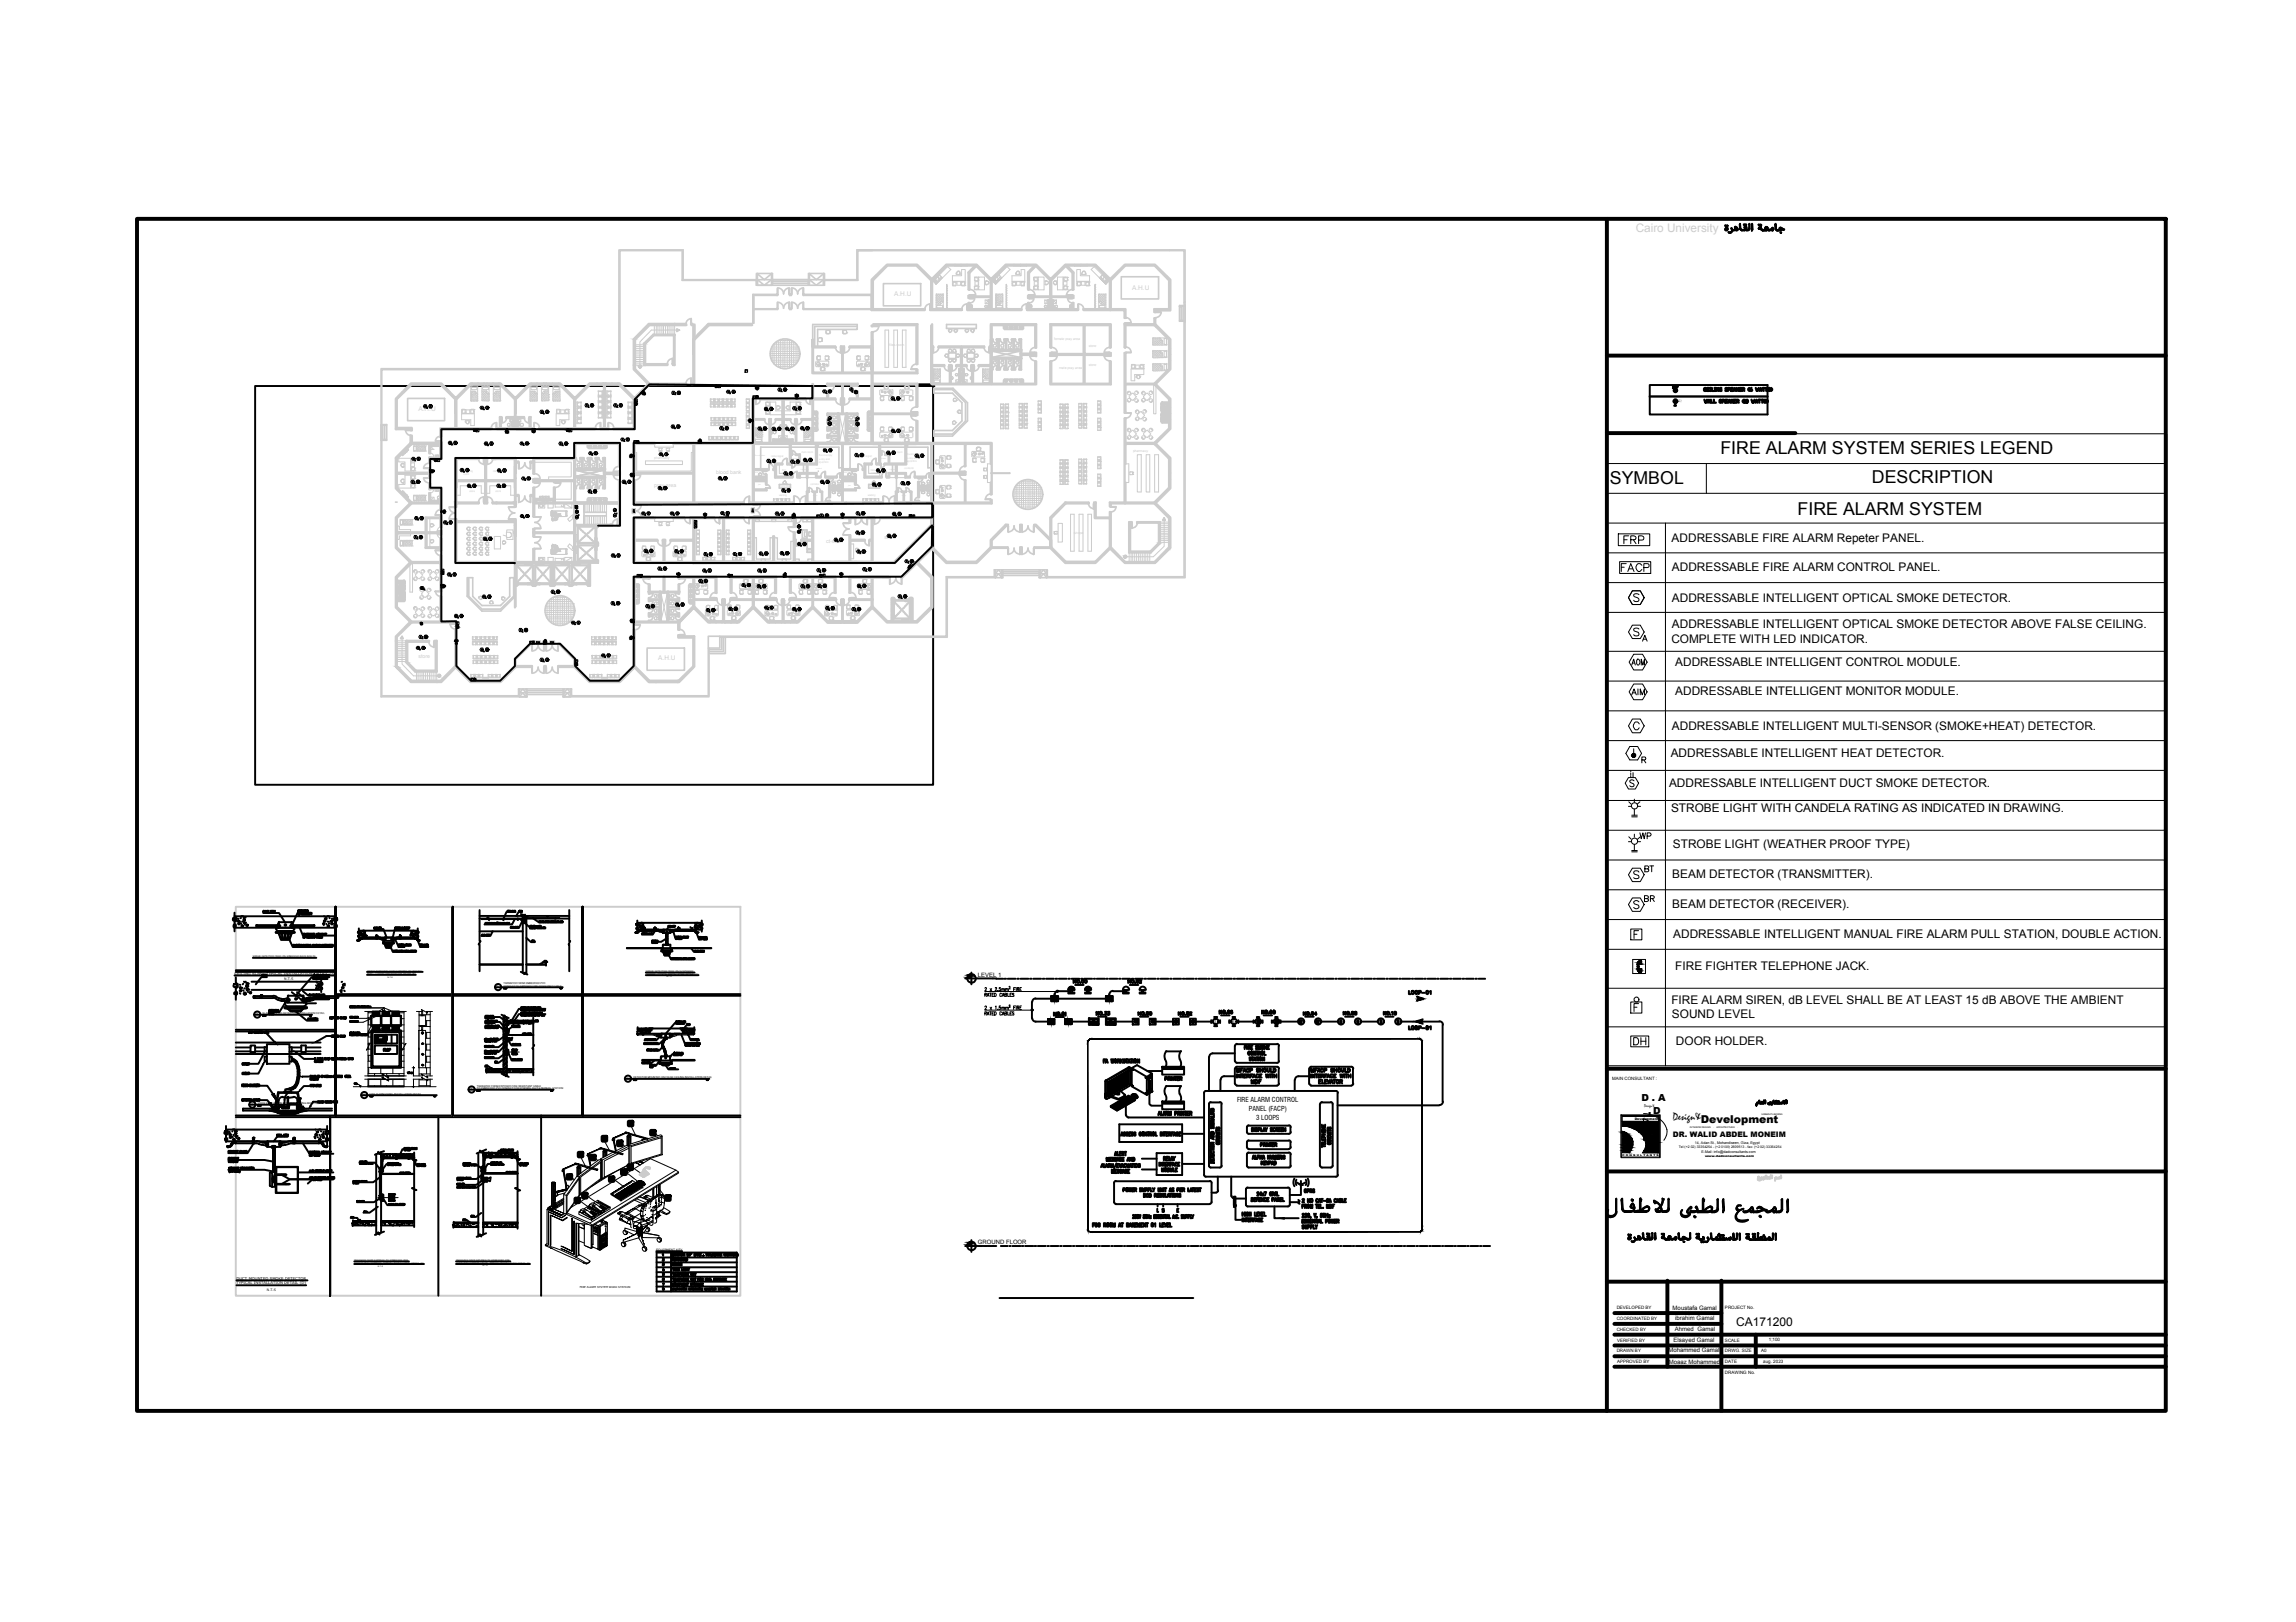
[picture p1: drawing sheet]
<svg xmlns="http://www.w3.org/2000/svg" width="297mm" height="210mm" viewBox="0 0 297 210" stroke-linecap="round" stroke-linejoin="round" font-family="sans-serif">
<defs><g id="words">
<g font-size="4">
<text x="208.8" y="71.6">FRP</text>
<text x="210.3" y="136.5">DH</text>
</g>
<g font-size="3.5">
<text x="209.9" y="87.1">AOM</text>
<text x="211.3" y="84.3">A</text>
<text x="209.9" y="91">AIM</text>
<text x="209.5" y="103">S</text>
<text x="211" y="109.7">WP</text>
<text x="211.7" y="113.9">BT</text>
<text x="211.7" y="117.8">BR</text>
</g>
<g font-size="3.1" fill="#ccc">
<text x="74.4" y="54">S</text>
<text x="81.8" y="52.2">F</text>
<text x="86.4" y="52.2">S</text>
<text x="105.5" y="52.2">A</text>
<text x="57.1" y="58.9">A</text>
<text x="60.3" y="57.2">F</text>
<text x="102.3" y="56.8">S</text>
<text x="103" y="56.8">S</text>
<text x="113.6" y="60">S</text>
<text x="59.3" y="64.2">S</text>
<text x="63.1" y="64.2">S</text>
<text x="63.9" y="64.2">S</text>
<text x="80.4" y="62.8">F</text>
<text x="98.1" y="61">S</text>
<text x="103.4" y="61">S</text>
<text x="116.1" y="63.9">S</text>
<text x="56.4" y="69.1">A</text>
<text x="73.4" y="68.1">A</text>
<text x="85.7" y="68.1">A</text>
<text x="102" y="70.2">S</text>
<text x="104.4" y="68.1">F</text>
<text x="116.8" y="68.1">F</text>
<text x="82.9" y="72.7">S</text>
<text x="90" y="75.5">A</text>
<text x="90" y="76.6">S</text>
<text x="73" y="82.2">A</text>
<text x="98.4" y="80.1">S</text>
<text x="101.6" y="80.4">A</text>
<text x="115.7" y="78.7">S</text>
<text x="69.1" y="84.7">F</text>
<text x="76.9" y="86.4">A</text>
</g>
<g font-size="3.1">
<text x="75.1" y="54">S</text>
<text x="109.4" y="52.2">S</text>
<text x="62.1" y="58.9">S</text>
<text x="66.3" y="58.9">A</text>
<text x="97.7" y="54.3">S</text>
<text x="98.4" y="54.3">S</text>
<text x="98.8" y="56.8">S</text>
<text x="101.6" y="54.3">A</text>
<text x="52.2" y="63.9">A</text>
<text x="54.3" y="62.4">F</text>
<text x="60" y="64.2">S</text>
<text x="75.1" y="65.3">A</text>
<text x="79.4" y="63.9">S</text>
<text x="84" y="64.6">S</text>
<text x="98.8" y="61">S</text>
<text x="103" y="61">A</text>
<text x="66.3" y="68.4">A</text>
<text x="96" y="67.4">DH</text>
<text x="105.5" y="68.1">S</text>
<text x="55.7" y="77.3">F</text>
<text x="81.1" y="75.8">F</text>
<text x="86.8" y="72.7">S</text>
<text x="97" y="75.5">A</text>
<text x="97" y="73">S</text>
<text x="99.8" y="73">S</text>
<text x="109.7" y="77.3">S</text>
<text x="109.7" y="72.7">S</text>
<text x="110.4" y="72.7">S</text>
<text x="53.3" y="84">A</text>
<text x="82.5" y="80.1">A</text>
<text x="93.8" y="80.1">S</text>
<text x="70.6" y="84.7" transform="rotate(-90 70.6 84.7)">DH</text>
<text x="163.7" y="133.7">S</text>
<text x="169" y="133.7">M</text>
<text x="174.3" y="133.7">H</text>
<text x="84.3" y="164.4">2</text>
<text x="84.3" y="165.1">3</text>
</g>
<g font-size="2.6">
<text x="54" y="54">A</text>
<text x="61.7" y="54">S</text>
<text x="80.8" y="52.9">F</text>
<text x="86.1" y="52.2">A</text>
<text x="92.8" y="51.9">S</text>
<text x="105.5" y="51.9">S</text>
<text x="114.3" y="52.9">A</text>
<text x="56.8" y="58.6">S</text>
<text x="57.5" y="58.6">S</text>
<text x="69.1" y="54.7">A</text>
<text x="79.4" y="58.2">A</text>
<text x="85" y="60">S</text>
<text x="86.4" y="56.4">S</text>
<text x="92.4" y="56.8">A</text>
<text x="98.1" y="54.3">A</text>
<text x="102.7" y="56.8">A</text>
<text x="105.8" y="56.1">S</text>
<text x="105.8" y="59.6">A</text>
<text x="109.7" y="56.1">S</text>
<text x="113.9" y="60">A</text>
<text x="59.6" y="64.2">A</text>
<text x="63.1" y="62.1">S</text>
<text x="63.5" y="64.2">A</text>
<text x="66.3" y="63.1">S</text>
<text x="92.4" y="63.1">S</text>
<text x="100.2" y="62.4">S</text>
<text x="100.2" y="64.9">A</text>
<text x="109.7" y="60.3">A</text>
<text x="112.9" y="62.1">S</text>
<text x="115.7" y="63.9">A</text>
<text x="117.5" y="60.3">A</text>
<text x="52.6" y="70.9">A</text>
<text x="56.8" y="68.8">S</text>
<text x="62.1" y="70.9">S</text>
<text x="73.4" y="68.1">S</text>
<text x="78.3" y="67.7">A</text>
<text x="82.5" y="67.7">S</text>
<text x="86.4" y="67.7">S</text>
<text x="92.4" y="67.7">A</text>
<text x="99.8" y="67.7">S</text>
<text x="102" y="71.6">S</text>
<text x="102.3" y="69.8">A</text>
<text x="102.7" y="71.6">S</text>
<text x="105.1" y="68.1">A</text>
<text x="114.3" y="70.6">S</text>
<text x="115" y="67.7">S</text>
<text x="55.7" y="75.1">F</text>
<text x="70.6" y="78">A</text>
<text x="82.5" y="72.7">A</text>
<text x="84" y="74.8">S</text>
<text x="84.7" y="74.8">S</text>
<text x="89.6" y="76.6">A</text>
<text x="93.8" y="73">A</text>
<text x="94.9" y="76.9">S</text>
<text x="97" y="77.3">A</text>
<text x="102.7" y="77.3">A</text>
<text x="104.8" y="75.1">A</text>
<text x="105.1" y="77.3">A</text>
<text x="110.1" y="77.3">A</text>
<text x="110.8" y="75.1">A</text>
<text x="116.1" y="74.1">A</text>
<text x="53.6" y="83.6">S</text>
<text x="57.9" y="81.1">A</text>
<text x="66.3" y="82.9">A</text>
<text x="72.7" y="81.8">S</text>
<text x="80.4" y="81.5">F</text>
<text x="90.7" y="80.4">A</text>
<text x="98.1" y="80.1">A</text>
<text x="102.3" y="80.1">S</text>
<text x="105.8" y="80.1">A</text>
<text x="109.7" y="80.1">S</text>
<text x="115.4" y="78.7">A</text>
<text x="53.6" y="85">S</text>
<text x="69.1" y="86.8">A</text>
<text x="73.4" y="86.8">F</text>
<text x="77.3" y="86.1">S</text>
<text x="67" y="131.9">2</text>
<text x="84.7" y="166.2">5</text>
</g>
<g font-size="2.6" fill="#ccc">
<text x="61" y="54">S</text>
<text x="93.5" y="51.9">S</text>
<text x="63.9" y="62.1">S</text>
<text x="67" y="63.1">S</text>
<text x="100.9" y="62.4">S</text>
<text x="112.2" y="62.1">S</text>
<text x="61.4" y="70.9">S</text>
<text x="73.4" y="67.4">S</text>
<text x="114.3" y="67.7">S</text>
<text x="101.2" y="80.1">S</text>
<text x="52.9" y="85">S</text>
</g>
<g font-size="2.3">
<text x="222.6" y="58.8">FIRE ALARM SYSTEM SERIES LEGEND</text>
<text x="208.3" y="62.7">SYMBOL</text>
<text x="242.2" y="62.6">DESCRIPTION</text>
<text x="232.6" y="66.6">FIRE ALARM SYSTEM</text>
</g>
<text font-size="1.6" x="224.6" y="171.6">CA171200</text>
<text font-size="1.5" fill="#ccc" x="211.6" y="30">Cairo University</text>
<g font-size="1.5">
<text x="216.3" y="70.2">ADDRESSABLE FIRE ALARM Repeter PANEL.</text>
<text x="216.3" y="77.9">ADDRESSABLE INTELLIGENT OPTICAL SMOKE DETECTOR.</text>
<text x="216.3" y="74">ADDRESSABLE FIRE ALARM CONTROL PANEL.</text>
<text x="216.2" y="83.3">COMPLETE WITH LED INDICATOR.</text>
<text x="216.3" y="81.3">ADDRESSABLE INTELLIGENT OPTICAL SMOKE DETECTOR ABOVE FALSE CEILING.</text>
<text x="216.7" y="86.1">ADDRESSABLE INTELLIGENT CONTROL MODULE.</text>
<text x="216.3" y="94.5">ADDRESSABLE INTELLIGENT MULTI-SENSOR (SMOKE+HEAT) DETECTOR.</text>
<text x="216.7" y="90">ADDRESSABLE INTELLIGENT MONITOR MODULE.</text>
<text x="215.9" y="101.9">ADDRESSABLE INTELLIGENT DUCT SMOKE DETECTOR.</text>
<text x="216.1" y="97.9">ADDRESSABLE INTELLIGENT HEAT DETECTOR.</text>
<text x="216.2" y="105.1">STROBE LIGHT WITH CANDELA RATING AS INDICATED IN DRAWING.</text>
<text x="216.4" y="113.7">BEAM DETECTOR (TRANSMITTER).</text>
<text x="216.4" y="109.8">STROBE LIGHT (WEATHER PROOF TYPE)</text>
<text x="216.4" y="117.5">BEAM DETECTOR (RECEIVER).</text>
<text x="216.5" y="121.4">ADDRESSABLE INTELLIGENT MANUAL FIRE ALARM PULL STATION, DOUBLE ACTION.</text>
<text x="216.7" y="125.5">FIRE FIGHTER TELEPHONE JACK.</text>
<text x="216.2" y="129.9">FIRE ALARM SIREN, dB LEVEL SHALL BE AT LEAST 15 dB ABOVE THE AMBIENT</text>
<text x="216.3" y="131.7">SOUND LEVEL</text>
<text x="216.8" y="135.2">DOOR HOLDER.</text>
</g>
<text font-size="1.4" x="216.4" y="145">Design&amp;Development</text>
<g font-size="1.3">
<text x="212.4" y="142.5">D . A</text>
<text x="213.2" y="144.1">. D</text>
</g>
<text font-size="1" x="216.4" y="147.2">DR. WALID ABDEL MONEIM</text>
<g font-size=".9">
<text x="160" y="142.6">FIRE ALARM CONTROL</text>
<text x="161.6" y="143.8">PANEL (FACP)</text>
<text x="162.5" y="144.9">3 LOOPS</text>
</g>
<text font-size=".8" fill="#ccc" x="54.1" y="53.2">A.H.U</text>
<g font-size=".8">
<text x="126.5" y="126.4">LEVEL 1</text>
<text x="126.5" y="161">GROUND FLOOR</text>
<text x="216.4" y="169.5">Moustafa Gamal</text>
<text x="216.5" y="173.7">Elsayed Gamal</text>
<text x="216.7" y="172.2">Ahmed Gamal</text>
<text x="216.7" y="170.8">ibrahim Gamal</text>
<text x="215.8" y="175">Mohammed Gamal</text>
<text x="215.9" y="176.5">Moaaz Mohammed</text>
</g>
<g font-size=".7" fill="#ccc">
<text x="84.7" y="63">pray area</text>
<text x="106.9" y="70.3">ct-scan</text>
<text x="114.4" y="69.7">store</text>
</g>
<g font-size=".6">
<text x="208.6" y="139.8">MAIN CONSULTANT :</text>
<text x="209.2" y="170.8">COORDINATED BY</text>
<text x="209.2" y="172.2">CHECKED BY</text>
<text x="209.2" y="169.4">DEVELOPED BY</text>
<text x="209.2" y="173.6">VERIFIED BY</text>
<text x="223.2" y="169.4">PROJECT No.</text>
<text x="223.2" y="173.6">SCALE</text>
<text x="228.8" y="173.6">1;100</text>
<text x="209.2" y="175">DRAWN BY</text>
<text x="209.2" y="176.4">APPROVED BY</text>
<text x="223.2" y="176.4">DATE</text>
<text x="223.2" y="175">DRWG. SIZE</text>
<text x="223.2" y="177.8">DRAWING No.</text>
<text x="227.9" y="175">A0</text>
<text x="228.1" y="176.4">aug. 2023</text>
</g>
<g font-size=".5">
<text x="30.3" y="126.2">CEILING SLAP - TYPICAL INSTALLATION DETAIL (A)</text>
<text x="157.1" y="132.4">S</text>
<text x="159.5" y="132.4">S</text>
<text x="212.7" y="143.3">Design&amp;</text>
<text x="219.3" y="148">14, Adan St., Mohandiseen, Giza, Egypt</text>
<text x="220.1" y="149.2">E-Mail: info@dadconsultants.com</text>
<text x="30.6" y="165.6">DUCT MOUNTED SMOKE DETECTOR</text>
<text x="30.6" y="166.2">TYPICAL INSTALLATION DETAIL (D)</text>
</g>
<g font-size=".4" fill="#ccc">
<text x="115" y="44.8">files room</text>
<text x="137" y="47.7">male pray area</text>
<text x="84.7" y="59.4">pharmacy</text>
<text x="139" y="69.1">shope</text>
</g>
<g font-size=".4">
<text x="217" y="52.1">SZ/</text>
<text x="36.8" y="126.9">N.T.S</text>
<text x="211.5" y="145">Development</text>
<text x="217.2" y="148.6">Tel:(+2 02) 33354254 - (+2 0100) 2609513 - fax: (+2 02) 33354254</text>
<text x="220.6" y="149.7">www.dadconsultants.com</text>
<text x="84.9" y="161.8">EQUIPMENT KEY</text>
<text x="34.5" y="167">N.T.S</text>
</g>
<g font-size=".3" fill="#ccc">
<text x="99.8" y="59.1">radio logist</text>
<text x="111.2" y="59.1">radio logist</text>
<text x="115.3" y="58.6">dark room</text>
<text x="117.4" y="58.9">fluoroscopy</text>
<text x="117.4" y="59.4">x-ray and</text>
<text x="117.4" y="59.7">spot film</text>
<text x="60" y="61.1">cleaning</text>
<text x="60" y="61.5">room</text>
<text x="63.8" y="61.1">darty room</text>
<text x="101" y="63">reception</text>
<text x="101.2" y="60.9">film</text>
<text x="101.2" y="61.3">collection</text>
<text x="104.8" y="62.8">corridor</text>
<text x="107.7" y="62.4">toilet</text>
<text x="112.4" y="63">reception</text>
<text x="112.7" y="60.9">film</text>
<text x="112.7" y="61.3">collection</text>
<text x="116.4" y="62.8">corridor</text>
</g>
<g font-size=".3">
<text x="32.7" y="123.9">SMOKE DETECTOR FIXED ON EMBEDDED BACK BOX IN</text>
<text x="47.5" y="125.7">SMOKE DETECTOR FIXED EXPOSED ON CEILING</text>
<text x="83.6" y="125.8">SMOKE DETECTOR FIXED ON SUSPENDED</text>
<text x="33.2" y="131.2">5</text>
<text x="34" y="131.2">SLAB MOUNTED DETECTOR INSTALLATION DETAIL</text>
<text x="47.5" y="126.1">SLAP - TYPICAL INSTALLATION DETAIL (B)</text>
<text x="64.3" y="127.7">9</text>
<text x="65.1" y="127.7">CONDUIT TO EXPOSED FIRE RESISTANT CABLE</text>
<text x="65.1" y="127.4">TRANSFER FROM EMBEDDED PVC</text>
<text x="83.6" y="126.2">CEILING - TYPICAL INSTALLATION DETAIL (C)</text>
<text x="32.5" y="142.9">10</text>
<text x="33.3" y="142.9">VOICE EVACUATION SPEAKER CEILING MOUNTED</text>
<text x="47" y="141.7">8</text>
<text x="47.8" y="141.6">FIRE ALARM PANEL INSTALLATION DETAIL</text>
<text x="60.9" y="141">6</text>
<text x="61.7" y="140.9">TO EMBEDDED PVC CONDUIT FOR STROBEL IGHT &amp; MANUAL STATION</text>
<text x="61.7" y="140.6">TRANSFER FROM EXPOSED FIRE RESISTANT CABLE</text>
<text x="81.1" y="139.6">7</text>
<text x="81.9" y="139.5">DETECTOR MOUNTED ON FALSE CEILING INSTALLATION DETAIL</text>
<text x="209.9" y="149.6">C O N S U L T A N T S</text>
<text x="218.6" y="146">INTERIOR DESIGN</text>
<text x="222.1" y="146">ARCHITECTURE</text>
<text x="227.9" y="144.4">URBAN PLANNING</text>
<text x="45.8" y="163.2">TRANSFER FROM EXPOSED TO EMBEDDED FOR</text>
<text x="45.8" y="163.5">MANUAL PULL STATION - TYPICAL INSTALLATION DETAIL (E)</text>
<text x="59" y="163.2">TRANSFER FROM EXPOSED TO EMBEDDED FOR</text>
<text x="59" y="163.5">HORN WITH STROBE LIGHT - TYPICAL INSTALLATION DETAIL (F)</text>
<text x="75" y="166.7">FIRE ALARM SYSTEM WORK STATION</text>
</g>
<g font-size=".2" fill="#ccc">
<text x="97.6" y="59">film collection</text>
<text x="102.4" y="59.4">light lock</text>
<text x="113.8" y="59.4">light lock</text>
<text x="97.6" y="61.2">toilet</text>
<text x="103.6" y="60.8">light room</text>
<text x="105.2" y="64.2">dress</text>
<text x="109.2" y="61.2">toilet</text>
<text x="115.1" y="60.8">light room</text>
<text x="116.7" y="64.2">dress</text>
</g>
<g font-size=".2">
<text x="50.2" y="126.5">N.T.S</text>
<text x="86.2" y="126.5">N.T.S</text>
<text x="48.9" y="164">N.T.S</text>
<text x="62.4" y="163.9">N.T.S</text>
</g>
</g></defs>
<!-- layer: bound -->
<path d="M118.7 49.7h2v51.9h-87.7v-51.6h87.9" fill="none" stroke="#000" stroke-width=".25"/>
<!-- layer: 0 ARCH -->
<path d="M97.5 67.5h5.2M102.9 72.3h.5v.4h-.5z" fill="none" stroke="#ccc" stroke-width=".17"/>
<!-- layer: anal -->
<g fill="none" stroke="#ccc" stroke-width=".21">
<path d="M97.5 40h3.1M97.9 36.9v-.7h-9.5v-3.9h-8.3v15.4h-30.8v42.5h18.9v-1M97.9 36.3h-9.6v-3.9h-8.1v15.4h-30.8v7.1M98 35.4h1.9v1h4.7M98 36.4v-1h-.1v1.5M98 36.2h1.8l-.9 .7zM98 35.4l.9 .8 .9-.8M98 36.2v.7M99.8 35.4v1.5M99.9 36.7h4.7M100.6 38.2h-3.1v3.6M100.6 38.1h-3.2v3.7"/>
<path d="M102.2 38.2h.1M102.2 38.1h.1M102.2 40h.1M104 38.2h8.8M104 38.1h8.8M104 40h8.8M104.7 36.4v-1h-.1v1.5v-.7h-4.7v.7M104.7 35.4l.9 .8 .9-.8M104.7 36.2h1.8l-.9 .7zM104.7 36.2v.7M104.7 35.4h1.8M106.5 35.4h.2v1"/>
<path d="M106.5 35.4v1.5M110.9 32.3h42.4v42.5h-17.9M111 32.4h42.2v7.1M112.8 32.4h-1.8v3.9h-4.3M112.8 32.3h-1.9v3.9h-4.2v.7h-8.8M114.3 36.7h4.8v2.9h-4.8zM120.6 36.2v1.9zM123.5 34.2v.2M123.6 34.3h.7M123.6 34.2v.2M124.3 34.2l.1 .2zM124.4 34.3h.7"/>
<path d="M125.1 34.2v.2M128 38.9l.2 1.1M128.2 38.9l-.2 1.1M128.2 36.2v1.9zM131.2 34.2v.2M131.2 34.3h.8M132 34.2v.2zM132 34.3h.8M132.8 34.2v.2M135.7 38.9l.2 1.1M135.9 38.9l-.2 1.1M135.9 36.2v1.9z"/>
<path d="M136 38.9l.1 1.1M136.1 38.9l-.1 1.1M139 34.2v.2M139.1 34.3h.7M139.1 34.2v.2M139.8 34.2l.1 .2zM139.9 34.3h.7M140.6 34.2v.2M140.7 34.2v.2M143.6 36.2v1.9zM145.1 35.8h4.8v2.9h-4.8zM152.6 39.5h.7v2.1h-.7z"/>
<path d="M153.1 39.7v1.7M153.3 39.7h-.7h.2v1.7M49.3 55h.2v1.9M49.3 54.9h.7v2.1h-.7M49.3 55v1.9h.7M49.3 55h.7M49.8 55v1.9M51.2 59.4h.1M51.2 59.5h.1M51.3 51.6v3.9v-3.9l1.9-1.9h3.9l1.9 1.9v3.9v-3.9l-1.9-1.9h-3.9zM51.3 59.5v.7M52.7 51.6h4.8v2.8h-4.8z"/>
<path d="M55.7 57.4l1.3 .2M57 57.4l-1.3 .2M59 51.6v2zM61 49.6v.2M61.1 49.7h.7M61.1 49.6v.2M61.8 49.7h-.7h.7M61.8 49.6v.2M61.9 49.6v.2M61.9 49.7h.7M62.6 49.7h-.7h.7M62.6 49.6v.2"/>
<path d="M62.7 49.6v.2M63 49.6v.2M63 49.7h.8h-.8M63 49.7h.8M63.8 49.6v.2M63.8 49.7h.8h-.8M63.8 49.7h.8M64.6 49.6v.2M66.5 54.1l.1 1.3M66.6 54.1l-.1 1.3M66.7 51.6v2zM66.7 54.1l.1 1.3"/>
<path d="M66.8 54.1l-.1 1.3M68.7 49.6v.2zM68.7 49.7h.8M68.7 49.7v.1M69.5 49.7h-.8h.8M69.5 49.6v.2M69.5 49.7h.8M70.3 49.7h-.8h.8M70.3 49.6v.2M70.3 49.8v-.2h.4v.2M70.5 49.6v.2M70.7 49.7h.8h-.8"/>
<path d="M70.7 49.7h1.5M70.7 49.6v.2M71.5 49.7h.7h-.7M71.5 49.8v-.2v.2M72.2 49.6v.2M72.3 49.6v.2M76 57.4v.5M76 57.8l.2 .2M76.1 58h2.3M76.4 49.7h.8M77.2 49.7h-.8h.8M77.2 49.6v.2"/>
<path d="M77.2 49.7h.8M78 49.7h-.8h.8M78 49.6v.2M78 49.8v-.2h.3v.2M78.2 49.6v.2M78.4 49.7h.7h-.7M78.4 49.7h.7M78.4 49.6v.2M78.6 57.8l-.2 .2M79.1 49.6v.2M79.2 49.7h.8h-.8M79.2 49.6v.2"/>
<path d="M79.2 49.7h.8M80 49.6v.2M89.7 43.9v1.9zM105.1 43.9v.9zM105.1 44.8v-2.8h5.8v.6h-5.1v2.3M110 57.9h3.7M110.9 42.2h-5.5v2.7M112.3 55.8h.5M120.8 50.2v.7h2.4l1.2 1.2v2.4l-1.2 1.2h-2.4v.7h2.4l2-1.9v-2.4l-1.9-1.9h-2.5M120.8 50.4h2.4l1.7 1.7v2.4l-1.7 1.7h-2.4M122.5 42h3.8v.5h-3.8zM122.7 45.7h1v.7h-1z"/>
<path d="M124.2 47.8l.4 1.9M124.6 47.8l-.4 1.9M125.1 45.7h1v.7h-1zM128.2 43.9v3.9v-3.9M128.3 45.4l3.7 .9M129.8 42.1v.4M129.8 49.2v.5M129.9 42.5l.1 .1M130 49.1h2.3l.1 .1v.5M130 49.1l-.1 .1M132 45.4l-3.7 .9M132.4 42.5l-.1 .1h-2.3"/>
<path d="M132.4 42.1v.4M151.2 45h.2M151.2 52.7h.2zM151.2 45.8l.2 .1zM151.2 53.5l.2 .1zM151.2 46.7h.2M151.2 45.1h.2M151.2 54.3h.2M151.2 52.7h.1M151.2 54.4h.2M151.3 45.1v.7M151.3 45.9v.8"/>
<path d="M151.3 52.7v.8M151.3 53.6v.7M151.3 46.7v-.8v.8M151.3 45.8v-.7v.7M151.3 53.5v-.8v.8M151.3 54.3v-.7v.7M151.4 45.1v.7M151.4 45.9v.8M151.4 52.7v.8M151.4 53.6v.7M152.6 41.4h.7M153.2 41.6v33h-17.7v-.9h-6.9v.9h-6.2v7.7h-30.8v7.7h-17.7v-.8h-6.8v.8h-17.7v-33"/>
<path d="M51.2 65h.2M51.2 68.8h.1M51.2 70.7h.1M51.2 76.5h.1M51.2 78.4h.1M51.2 60.2h.1l-.1 .1M51.2 67.9h.1l-.1 .1M51.2 69.9h.1h-.1M51.2 75.6h.1l-.1 .1M51.2 77.6h.1h-.1M51.2 67.1h.1M51.2 68.7h.1"/>
<path d="M51.2 67.2h.1M51.2 69.1h.1M51.2 74.9h.1M51.2 74.8h.1M51.2 76.8h.1M51.3 60.3v.7M51.3 67.2v.7M51.3 68v.7M51.3 69.1v.8M51.3 69.9v.8M51.3 74.9v.7M51.3 75.7v.8"/>
<path d="M51.3 76.8v.8M51.3 77.6v.8M55.7 64.9l1.3 .1M57 64.9l-1.3 .1M60.6 74.8v2.4l1.7 1.6h2.5l1.6-1.6v-2.4M66.6 74.8h-.7v2.4l-1.1 1.2h-2.5l-1.1-1.2v-2.4h-.8v2.4l1.9 1.9h2.5l1.8-1.9v-2.4M74.4 60.8l3.7 .9M78.1 60.8l-3.7 .9M82.7 75.7v2.3M89.1 75.7v2.3M89.1 78l.2 .1M89.3 78.1h.4"/>
<path d="M97.5 61.8l1.6 .3M99.1 61.8l-1.6 .3M104.4 61.8v1.8M107.1 65.1h3.8h-3.8M107.4 63l1.6 .3M108.5 60.5h.5M109 63l-1.6 .3M109 61.8l1.6 .3M110.6 61.8l-1.6 .3M112.4 62.7v.5h1.4v-.5M112.8 67v3.9v-3.9M112.8 78.6v-3.9v3.9"/>
<path d="M112.8 74.7v3.9M118.9 63l1.6 .3M120.5 63l-1.6 .3M120.6 74.7v3.9l-2 1.9 2-1.9zM122.5 72.9v-.2v.2M122.5 72.8h1.9zM122.5 72.8h1.9M123.5 72.7v.2M124.4 72.7v.2M124.4 72.8h1M125.4 72.7v.2M125.4 72.8h.9"/>
<path d="M126.3 72.9v-.2v.2M128.2 61.2h2.4l-2.4 .1M128.8 73.7v1.1l.4-.5 .4 .5v-1.1M129.2 73.7l.4 .6h-.8zM129.7 73.7v1.1h-7.2v7.7h-29.4M129.7 74h4.7M129.7 74.2h4.7M129.7 74.5h4.7M134.4 73.7v1.1h1M134.6 73.7v1.1l.4-.5 .4 .5M135 73.7l.4 .6h-.8zM135.4 73.7v1.1"/>
<path d="M137.9 72.9v-.2v.2M137.9 72.8h.9M138.8 72.7v.2M138.9 72.8h1.9M138.9 72.7v.2M139.8 72.8h1.8M139.8 72.7v.2M140.8 72.8h-1.9h2.7M140.8 72.7v.2M141.6 72.7v.2M141.7 72.7v.2M151.2 60.4h.2"/>
<path d="M151.2 61.2l.2 .1zM151.2 62h.2M151.2 60.5h.2M151.2 62.1h.2M151.3 60.5v.7M151.3 61.3v.7M151.3 61.2v-.7v.7M151.3 62v-.7v.7M151.4 60.5v.7M151.4 61.3v.7M60.9 88.1v.2M60.9 88.2h1"/>
<path d="M60.9 88.1h1M61.9 88.1v.2M61.9 88.1h1.9M62.9 88.1h1.8M62.9 88.1v.2M63.8 88.2h-1.9h2.8M63.8 88.1v.2M64.7 88.1v.2M67.2 89.2v1M67.6 89.2l.5 .5h-.9zM67.6 89.7l.5 .5h-.9zM68.1 89.2v1"/>
<path d="M68.2 89.4h4.6M68.2 89.9h4.6M68.2 89.6h4.6M72.8 89.2v1M73 89.2v1l.4-.5 .4 .5h-1M73.4 89.2l.4 .5h-.8zM73.8 89.2v1M76.3 88.1v.2M76.4 88.1h1.8zM76.4 88.2h1.8M76.4 88.1v.2M77.3 88.1v.2"/>
<path d="M78.3 88.2h.9M78.3 88.1h.9M78.3 88.1v.2M79.2 88.1v.2M79.2 88.2h.9M79.2 88.1h.9M80.1 88.3v-.2v.2M83.7 83.9h4.8v2.8h-4.8zM91.7 83.9v6.3h-18.9M93.1 82.3v1.6h-1.5M93.4 82.5v1.6h-1.7M93.6 82.5v1.8h-1.9"/>
<path d="M93.8 82.5v2.1h-2.1"/>
<circle cx="101.6" cy="45.8" r="1.93"/>
<circle cx="72.4" cy="79" r="1.93"/>
<circle cx="133" cy="64" r="1.93"/>
</g>
<!-- layer: wall -->
<g fill="none" stroke="#ccc" stroke-width=".3">
<path d="M112.8 38.2v1.9h6.8M125.3 37.5v-2.2l.8-.9h-3.6l-1.9 1.9v3.7h3.8M125.3 38.3v.3M125.3 39.2v.8M125.4 37.5v-2.2l.9-.9 1.9 1.9v2.5h-.3v1.2h-2.7M125.4 38.3v.1h2.8M125.4 39.2v.8M128 38.9h.2v1.1h-.2zM128.2 38.4h-2.8v.2M133 37.5v-2.2l.8-.9h-3.6l-1.9 1.9v3.7h3.9M133 38.3v.3M133 39.2v.8"/>
<path d="M133.1 37.5v-2.2l.9-.9 1.9 1.9v2.5h-.3v1.2h-2.7M133.1 38.3v.1h2.8M133.1 39.2v.8M135.7 38.9h.2v1.1h-.2zM135.9 38.4h-2.8v.2M136 38.9h.1v1.1h-.1zM136 38.4h2.8v.2M138.8 37.5v-2.2l-.9-.9-1.9 1.9v2.5h.2v1.2h2.6v-.8M138.8 38.3v.1h-2.8M138.9 37.5v-2.2l-.9-.9h3.7l1.9 1.9v3.7h-3.4M138.9 39.2v.8h.6M138.9 38.3v.3"/>
<path d="M53.1 57.4l-1.9 1.9v3.9l1.9 1.9-1.9 1.9v3.9l1.9 1.9-1.9 1.9v3.9l1.9 1.9-1.9 1.9v3.9l2 2h3.9l1.9-1.9 1.9 1.9h3.9l1.9-2h2.1M53.1 56.4v1M53.1 57.4l-1.9 1.9M53.3 56.4v.9h3.7M55.5 58.7v-1.3h-2.3l-1.9 2v1.8M55.7 57.4h1.3v.2h-1.3zM57 57.4h-1.3h1.3v.2M57 57.7h-1.3v1M58.9 55.4v-3.7l-1.9-1.9h-3.8l-1.9 1.8v3.8h2v.3M58.9 55.5h4.7M59 59.4v2.7M61.9 59.4h-2.9v.8"/>
<path d="M61.9 59.3h-3v6.3M64.3 55.5h4.7M64.9 54h-.2v1.4M64.9 54.1h-.1v1.3h1.6v-1.3h-.9M65.5 54h1.1v-2.3l-1.9-1.9h-3.8l-1.9 1.9v3.7h4.6M66.5 55.4v-1.3h.1v1.3M66.7 55.4v-1.3h.1v1.3M67.8 54h-1.1v-2.3l1.9-1.9h3.8l1.9 1.9v3.7h-4.5M67.8 54.1h-.8v1.3M69 59.9v1.4M69.7 55.5h7.3M74.3 57.3h5.9v3.1"/>
<path d="M74.3 57.5v1.8h-5.3M74.5 59.3h-.1v-1.9h5.7v2.9M74.5 59.4h-.1v1.3h.9v-1.3h-.3M75 59.3h.5M75.5 59.4h-.1v1.3h.8v-1.3h-.2M76 59.3h.5M76.5 59.4h-.2v1.3h.9v-1.3h-.2M77 55.4h-2.6v-3.7l1.9-1.9h1.8v5.6h-.3M77 59.3h.5M77.5 59.4h-.2v1.3h.9v-1.3h-.2M77.7 55.5h1M78 59.3h.3v1.9h1.8"/>
<path d="M78.7 55.4h-.4v-5.6h1.8l1.9 1.9v3.7M82 47.2h.2M82.1 51.7v3.8M83.5 47.1h2.8M83.5 47.1v.1M84 49.7h4.8M84.7 57.3h-2.7v4.1M86.3 47.2h-3v-2.7l1.2-1.2h2.8v3.9h-.2M87.1 57.4h2.6M87.1 57.3h12.5M87.2 43.4v3.7h-.1M87.3 43.4h-2.7l-1.1 1.1v2.6"/>
<path d="M87.3 41.9v.2M88.8 41.9h-4.9l-1.9 2v3.9l1.8 1.9-1.7 1.8-1.9-1.9h-3.9l-1.9 1.9-1.9-1.9h-3.9l-1.9 1.9-1.9-1.9h-3.9l-1.9 1.9-1.9-1.9h-3.9l-2 2v3.9h1.9v.2M88.8 42.1h-4.8l-1.8 1.8v3.9l1.8 1.9h4.8M89.5 42.1h.1M89.5 41.9h.1M89.7 57.3v3.9h-7.6v-3.8h2.6M89.7 42v7.6M97.3 41.9h-5.7l-1.7 1.8v-1.7M97.3 42.1h-5.6l-1.9 1.9v5.6M97.4 51.6v5.8M97.4 57.4v7.6M97.4 57.4h-7.6v7.6h6.4"/>
<path d="M97.5 54.3v3.1M102.2 60v-2.6h-4.7v3.3M102.3 57.4v1.4M103 57.3h4M105.2 51.7v5.6M105.7 57.4h3.3v4.3h-.3M107 49.7h4M108.1 45h-2.9v3.2h3.8v-3.2h-.2M108.1 44.8h-3v3.5h13.6v-.5M108.4 56.5v.8M108.6 53.6v3.7h.8v-3.7M108.8 44.8h.4"/>
<path d="M109 51.7v1.8M109 57.4h4.7M109.2 45h-.2v3.2h9.6v-.4M109.5 56.5v.8h1.4v-.1M109.9 45h2.9v3.2v-3.2v2.8M110.9 57.2v.1h1.9M112.8 40.1v-3.9l2-2h3.8l2 1.9 1.8-1.9h4l1.8 1.9 1.9-1.9h4l1.8 1.9 1.9-1.9h3.9l1.9 1.9 1.9-1.9h3.9l2 2v4h-1.9v.2M112.8 43v1.8h-2.9M112.8 42.1v.1M112.8 48.3v3.3M112.8 51.7v5.7M112.8 49.7h5.8v2.9"/>
<path d="M112.8 49.7h5.9v2.9M112.9 53.6v3.7h5.7v-2.8M112.9 53.6h5.7v.1M112.9 42.1v.1M112.9 43v5.2M112.9 48.3v5.2h5.7v-.2M112.9 53.6v3.8M113 42.1h5.6v5M113 42h5.7v5.1M117.2 57.4v2.7h-1.2M118.7 53.3v.4M118.7 54.5v2.8"/>
<path d="M119.6 40h-6.7v-3.7l1.9-1.9h3.8l1.9 1.9v3.7h-.2M120.3 40.1h4.1M120.5 58.8v2.9v-4.3v4.3M120.5 42.1v7.6M120.6 57.3h7.7v6.7M120.6 57.4h4.2v2.9M120.6 42v2.8h.1M120.6 49.7h7.6M120.7 45h-.1v2.2h1.6M121.4 45h2.9v2.2h-.6M121.4 44.8h5.9M122.2 47.4h-1.6v2.3h2.3v-2.3h-.1"/>
<path d="M122.8 47.2h.3M123.1 47.4h-.1v2.3h1.1v-1.9h.2v-.4h-.6M124.2 47.8h.4v1.9h-.4zM125 47.4h-.6v.4h.3v1.9h1.1v-2.3h-.1M125.2 40.1h7M125.7 47.2h.3M126.6 47.4h1.6M126.6 47.2h1.6M127.3 45h-2.9v2.2h.6M128 45h.2M128 44.8h.2M128.2 42.1v7.6h-2.3v-2.3h.1"/>
<path d="M128.2 42h5.9v3M128.3 43.9v5.8M128.3 45.4h3.7v.9h-3.7M128.3 46.4h.8v1.4h-.2M128.3 47.8h.1M128.3 44h.1M128.4 43.9h-.1v-1.8h5.6v2.9M128.9 44h.2v1.3h-.8M128.9 47.8h.5M128.9 43.9h.5M129.4 44h-.2v1.3h.9v-1.3h-.2M129.4 47.8h-.2v-1.4h.9v1.4h-.2"/>
<path d="M129.9 47.8h.5M129.9 43.9h.5M130.4 44h-.2v1.3h.9v-1.3h-.2M130.4 47.8h-.2v-1.4h.9v1.4h-.2M130.9 47.8h.4M130.9 43.9h.4M131.3 44h-.1v1.3h.8v-1.3h-.1M131.3 47.8h-.1v-1.4h.8v1.4h-.1M131.9 43.9h.2l.1 1.9h1.7v-.1M132.9 40.1h6.6M133.9 46.8v2.9h-5.6M133.9 46.1v-.2h-1.7l-.1 1.9h-.2"/>
<path d="M134.1 46.8v2.9h-5.8M134.1 45.6v.5M135.9 45v-3h7.8v3M135.9 46.8v2.9h7.8v-2.9M135.9 45.7v.4M136 45v-2.9h4.2v3.7h-4.2v-.1M136 46.1v-.2h4.2v3.8h-4.2v-2.9M140.2 40.1h3.5M143.6 45v-2.9h-3.3v3.7h3.3v-.1M143.6 46.1v-.2h-3.3v3.8h3.3v-2.9M143.6 40.1h1.9v1M143.7 45.7v.4"/>
<path d="M145.5 54.1v10.9h-1.9v.5M145.5 41.9v3.1M145.5 45.7v7.7M145.6 45v-2.9h3.7l1.9 1.8v3.9l-1.9 1.9h-3.7v-4M145.6 53.4v-3.7h3.7l1.9 1.9v3.9l-1.9 1.8h-3.7v-3.2M149.3 40.4v-.4h1.9v-3.7l-1.8-1.9h-3.8l-1.9 1.9v3.7h1.9v1.1M149.3 41.2v.8h-3.7v-.1M149.5 41.2v.8l1.9 1.9v3.9l-1.9 1.9 1.9 1.9v3.9l-1.9 1.9 1.9 1.9v3.9l-1.9 1.9 1.9 1.9v3.9l-2 2h-3.9l-1.9-1.9-1.9 1.9h-3.9l-1.9-2h-2.1M51.3 61.3v1.8l1.9 1.9h2.3v-1.2M55.1 70.9h1.9v.3M55.7 63.2h1.3v1.6M55.7 64.9h1.3v.1h-1.3z"/>
<path d="M55.7 64.8h1.3M57 76.5v-3.6h-3.8l-1.9 1.9v3.7l1.9 1.9h3.8v-3.2M57 69.2v-.2h-5.7v1.8l1.9 1.9h3.8v-.8M57 66v-.8h-3.8l-1.9 1.9v1.8h5.7M57 69.7v1.1h-1.8M57 67h-1.9v1.9M57 67.1h-1.8v1.8M57 63.2v1.6M57.1 63.1v2.9M57.1 69.7v1.5M57.1 71.9v4.6M57.1 77.2v3.2"/>
<path d="M58.9 67.2v5.6M59 72.7h7.7M59 72.9h7.7M59 65.2v.4M59 67.4h7.6M66.6 69.2v3.5M66.6 72.9v5.7M66.6 67.6h-7.6v5.2M66.7 75.6h.1v.2M66.7 67.2v5.5h2.3v-1.7M67 75.4v.1v-.1h-.2v-2.2h2.1v2.2M67 75.6v.1h-.2"/>
<path d="M68.7 64.2h.3v.9M68.9 75.6v.1M68.9 75.6h.3v.2h-.3zM69.1 63.1v1.9h.1v-.4h2.5M69.1 61.3v-1.9h5.2v2.7h-5.2M69.1 65.2h5.1M69.1 62.3h2.6v.1M69.1 68.9h5.3M69.1 69h5.2M69.3 75.6l-.1 .1M69.3 75.4h-.1v-2.2h2v2.2M71.7 63.1v1.9h-1.3"/>
<path d="M71.7 64.7h-2.3v.3h1.1M71.7 75.4v-2.2h2v2.2h-.1M71.8 63.1v1.9h2.4M73.6 75.6l.1 .1M73.7 75.6h.3v.2h-.3zM74.1 75.4h-.1v-2.2h2.1v2.2h-.1M74.1 75.6v.1h-.1M74.3 65.2v7.5h-5.2v-1.7M74.3 62.3h-2.5v.1M74.4 60.8h3.7v.9h-3.7zM76 75.4v.1v-.1M76 75.6v.1h.1"/>
<path d="M76.2 75.6h-.1v.2M77 70.7v-.1h-2.3v2h2.3v-.1M77 68.2h-2.3v2.1h2.3v-.2M77.2 72.5h.1v.1M77.2 70.1h.1v.2M77.2 68v.2h.2M77.2 67.9h2M77.2 72.7v-.1h.2v.1M77.2 70.3h.2v.3h-.2zM77.3 68.2h-.1M77.3 70.6l-.1 .1M77.4 68h1.8"/>
<path d="M80.1 65.2h-5.7v7.7h-7.7v5.6M80.1 61.3h-1.8v.5M80.1 62.1v2.9h-5.7M80.2 62.1v3.1M82 67.4v5.5h7.7M82 62.1v3.1h14.2M82 74.6v5.7M82.1 62.1v2.9h7.6M82.1 67.1v2.8M82.1 74.8v5.5M82.1 61.3h7.6v3.9M85.8 74.6v2"/>
<path d="M85.9 76.7h.4v3.7M86 74.6v2h1.8v-1M87.8 78.8v-.2h-1.4v.9h1.4v-.2M87.8 79.8v-.3h-1.4v.9M87.8 76.8v-.1h-1.4v.9h1.4v-.2M87.8 77.8v-.2h-1.4v.9h1.4v-.2M87.8 74.6h2M87.9 74.8h1.8v3.7l-1.8 1.8M87.9 75.6v1.2M87.9 77.4v.4M87.9 78.4v.4M87.9 79.3v.5"/>
<path d="M89.3 67.1h.4v2.8M89.3 67h3.1M89.7 72.9h23.1M89.7 78.7l-1.8 1.8v1M89.7 77.6h3M89.8 74.8v3.7M91.8 72.7h1.7M92.1 72.7h1.4h-1.3M92.4 67.1h-2.6v5.6h3.7M93.1 67h3.2M93.5 67.1v5.6M93.7 72.7h3.7z"/>
<path d="M94.5 74.6h5.9M96.3 67.1h-2.6v5.6M97.4 78.5l-1.9 1.9h-1.8M97.4 72.9h-7.7h7.7M97.4 67h5.5M97.4 67.1v5.6M97.5 72.7h4.7h-2.1v-3.3h-.1v3.3M97.5 65.2h5.1M97.5 61.8v.3h1.6v-.3M99.1 62.7v-.4h-1.6v1h1.6v-.1M99.2 63.2v.3h-1.7v1.5h5.1M99.2 61.4v1.3"/>
<path d="M102.2 74.6h5.9M102.3 72.7h2.8h-2.3M102.7 67.1h-5.2v5.6h2.3M102.7 68.9v3.8M104.3 65.2h9.9M104.6 63.7h-.1v1.3M104.6 63.6h-.2v1.4M105.1 67h5.5M105.1 67.1v5.6M105.1 63.6h.6M105.1 63.7h.3v1.3M105.7 63.7h-.3v1.3"/>
<path d="M106.2 63.6h.2v1.4M106.2 63.7h.1v1.3M106.8 61.8h.5v.1M106.8 61.7h1.4M107.3 62.4v1.9M107.4 62.4v.5h1.6M107.9 72.7h2.5h-2.5h2.2M108.2 61.8h-.8v.1M108.7 61.8h.3v3.2M109 63.5h-1.6v.8M109 63h-1.6v.3h1.6M109 61v.7h1.6v-.3"/>
<path d="M109 61.8h1.6v.3h-1.6zM109.9 67.6v-.5h-4.7v5.6h4.7M109.9 74.6h5.1M110.6 62.7v-.4h-1.6v1h1.6v-.1M110.6 67.1h-.6v.5M110.7 63.2v.3h-1.7v1.5h5.2M110.7 61.4v1.3M112.3 67.1h.5v2.8M112.3 67h.8M112.9 74.8h2.1h-.7M112.9 78.5l1.9 1.9h1.8M113.1 67.1h-.2v5.6"/>
<path d="M113.9 67h6.7v1l-4.8 4.9h-3M113.9 67.1h6.6v.8l-4.8 4.8h-2.9M115.4 79.7l.1 .1-.1 .1M115.4 79.9l.1 .1-.1 .1 .1 .2M115.4 79.6l.1 .2M115.5 79.6l-.1 .2 .1 .1-.1 .1 .1 .1-.1 .1M115.5 79.7l-.1 .1 .1 .2M115.5 79.9l-.1 .2 .1 .1M115.5 77.6v2.7M115.6 77.4h-.2v3.1M115.6 77.8v2.3h2.1v-2.3M115.8 65.2h4.7h-3.8"/>
<path d="M115.9 63.6v1.4M116 63.7v1.3M116.9 63.7v1.3M117 63.7v1.3M117.7 77.4h.3v3.1M117.8 63.7v1.3M117.9 79.7l.1 .1-.1 .1M117.9 79.8l.1 .1-.1 .1M117.9 79.9l.1 .1-.1 .1M117.9 80l.1 .1-.1 .1M117.9 63.6v1.4M118 77.4h-.3v.2h.2v2.7l.1-.1-.1-.1"/>
<path d="M118 79.7l-.1 .1M118 79.8h-.1l.1 .1M118 80l-.1 .1h.1M118.3 61.7h1.5M118.6 72.9l1.9 1.9v3.7l-1.9 1.9h-1.9M118.9 63.5h1.6M118.9 62.9h1.6M118.9 63h1.6M118.9 61.8h.9M120.3 61.7h.2M120.3 61.8h.2M120.5 63.5v1.5v-1.3"/>
<path d="M120.5 62.1v-.3v1.1M120.5 60.7v1v-4.3v4.3M120.5 61.8v1.1v-1.1M120.5 63v.3v-.3M120.5 61.8v1.1M120.5 63v.3h-1.6M120.5 63.5v1.5h-1.6M122.5 72.7h3.8M124.8 61.4v-.1h-4.2v3.7M124.8 61v.2h-4.2M124.8 62.1v2.9h-4M124.9 62.1v2.9h3.3v-.3"/>
<path d="M124.9 61v.4M128.2 60v-2.6h-3.3v2.9M128.2 62.4v1.6M128.3 64.7v.5h-7.5M130.4 70.9h-2.1l-1.9 2h-4l-1.8-1.9-1.9 1.8 1.9 1.9v3.9l-2 2h-3.8l-2-1.9-1.9 1.9h-3.9l-1.9-1.9-1.9 1.9h-3.9l-1.9-1.9-1.8 1.9h-4l-1.9-1.9-1.7 1.8M130.4 68h-.2l-1.9 1.9v.9h2.1M130.4 67.9h-.3l-1.9 2v.9l-1.9 1.9h-3.8l-1.9-2-2.1 2.1M132 70.9h.2M132 68h.2M132 67.9h.2M132 70.8h.2M133.8 68h.2l1.9 1.9v.9h-2.1"/>
<path d="M137.9 72.7h3.8M140.8 65.2h-2.9l-1.9 1.9v3.8M140.8 65h-3l-1.9 2v3.9M141.5 65.2h.1v1.9h2v3.7l-1.9 1.9h-3.8l-1.9-1.9v-.9l-2-2h-.2M141.5 65h.3v2h1.8v-.7M143.7 65.5v-.3h5.6l1.9 1.9v3.7l-1.8 1.9h-3.8l-1.9-1.9v-4.5M145.6 60v-2.6h3.7l1.9 2v3.7l-1.9 1.9h-3.7v-2.6M146.4 67.6h-.3v3.9h2.8l1.2-1.2v-2.7h-3M146.4 67.6h-.2v3.8M147.1 67.6h2.8M149.9 67.6v2.7l-1.1 1.1h-2.7M51.2 82.9h.1"/>
<path d="M52.6 82.9v2.8l1.1 1.2h2.8v-4M52.7 85.7l1.1 1.1h2.7M56.4 83.1v3.7M56.5 88.1v.2M58.8 80.6h-5.6l-1.9 1.8v3.8l1.9 1.9h3.8l1.9-1.9v-4.8M59 81.4v4.8l1.9 1.9h3.8l1.9-1.9v-.9l2-2M68.6 83.4l-1.9 1.9v.9h2.1M72.2 86.3h2.1l2 2h3.9l1.7-1.8M72.2 86.2h2.1M72.4 83.4l1.9 1.9M72.5 83.3l1.9 2M80.2 88.2l1.9-1.8 1.8 1.9h3.9"/>
<path d="M81.9 86.3l-1.8 1.8h-3.8M82 81.5v4.7l-1.9 1.9h-3.8l-1.9-1.9M82.1 81.5v4.7l1.9 1.9h3.8l1.9-1.9v-3.7h-2v-.3M82.3 80.4h5.5M82.3 80.6h5.4v.9M84.9 88.1v.2M87.7 88.1v.2M87.8 80.4h.1M87.8 80.3v.1M87.9 82.2v.1h1.9v4l-1.9 2h-3.9M107 80.6h3.9M115.4 80.2l.1 .1h-.1"/>
<path d="M115.5 80.1l-.1 .2h.1M115.5 80.2l-.1 .1M117.9 80.2l.1 .1M117.9 80.3h.1M118 80.2l-.1 .1"/>
</g>
<!-- layer: DOOR -->
<g fill="none" stroke="#ccc" stroke-width=".21">
<path d="M100.6 37.3v.9zM100.6 39.1v.9zM100.6 37.3a.78 .78 0 0 1 .8 .7 .78 .78 0 0 1 .7-.7M100.6 39.1a.78 .78 0 0 1 .8 .8 .78 .78 0 0 1 .7-.8M102.1 37.3v.8zM102.1 39.1v.8zM102.1 38.1l.1 .1zM102.1 39.9l.1 .1zM102.3 38.1l.1 .1zM102.3 39.9l.1 .1zM102.4 37.3v.8zM102.4 39.1v.8z"/>
<path d="M102.5 37.3a.78 .78 0 0 1 .7 .7 .78 .78 0 0 1 .7-.7M102.5 39.1a.78 .78 0 0 1 .7 .8 .78 .78 0 0 1 .7-.8M103.9 37.3l.1 .9zM103.9 39.1l.1 .9zM119.6 40l.1 .1zM120.3 39.3v.8zM120.3 39.3a.68 .68 0 0 0-.6 .7M124.4 40l.1 .1zM125.1 39.3l.1 .8-.1-.1zM125.1 39.3a.68 .68 0 0 0-.7 .7M125.3 38.6l.8 .1h-.6zM125.3 39.2h.2z"/>
<path d="M125.3 38.2h.9zM125.3 37.5h.2zM125.5 37.5a.74 .74 0 0 1 .7 .7M126.1 38.6a.61 .61 0 0 1-.6 .6M132.2 40v.1zM132.8 39.3l.1 .8-.1-.1zM132.8 39.3a.68 .68 0 0 0-.6 .7M133 38.6l.7 .1h-.6zM133 39.2h.1zM133 38.2h.9zM133 37.5h.1zM133.1 37.5a.74 .74 0 0 1 .8 .7"/>
<path d="M133.8 38.6a.61 .61 0 0 1-.7 .6M138 38.2h.7l.2 .1zM138.1 38.6h.8l-.2 .1zM138.1 38.6a.61 .61 0 0 0 .6 .6M138.7 37.5h.2zM138.7 39.2h.2zM138.7 37.5a.74 .74 0 0 0-.7 .7M139.5 39.3v.7zM139.5 40v.1zM139.5 39.3a.68 .68 0 0 1 .7 .7M140.2 40v.1zM52.4 55.7h.9z"/>
<path d="M52.5 55.7a.68 .68 0 0 0 .6 .6M53.1 56.3l.2 .1zM61.9 59.4a.68 .68 0 0 0 .7 .7M64.2 54.7l.1 .8-.1-.1zM64.2 54.7a.68 .68 0 0 0-.6 .6M64.9 54v.7zM65.5 54v.1zM65.5 54.1a.61 .61 0 0 1-.6 .6M67.8 54v.1zM67.8 54.1a.61 .61 0 0 0 .6 .6M68.6 59.7l.1 1zM74.5 59.2l.1 .3 .2 .2 .3 .1"/>
<path d="M75 59.3v.5M75.5 59.2l.1 .3 .2 .2 .2 .1M76 59.3v.5M76.5 59.2l.1 .3 .2 .2 .3 .1M77 55.4l.1 .1zM77 59.3v.5M77.5 59.2l.1 .3 .2 .2 .2 .1M77.7 54.7l.1 .8-.1-.1zM77.7 54.7a.68 .68 0 0 0-.7 .6M78 59.3v.5M78.7 54.7v.8zM78.7 54.7a.68 .68 0 0 1 .7 .6"/>
<path d="M86.3 47.1v.1zM87 46.4l.1 .8v-.1h-.1zM87 46.4a.68 .68 0 0 0-.7 .7M88.8 41.9v.2zM89.4 41.2l.1 .9-.1-.2zM89.4 41.2a.68 .68 0 0 0-.6 .7M108.1 44.8v.2zM108.1 45a.68 .68 0 0 0 .7 .6M108.7 45l.1 .7zM108.8 44.8v.2zM109.2 44.8v.2zM109.2 45v.7z"/>
<path d="M109.9 44.8v.2zM109.9 45a.68 .68 0 0 1-.6 .6M110.4 56.7l.1 .2 .2 .2 .3 .1M112.8 42.2h.9zM112.8 43h.1zM113.7 42.2a.74 .74 0 0 1-.7 .7M117.8 53.3h.7zM117.8 53.8h.7zM117.8 47.8h.9zM117.8 53.8a.68 .68 0 0 0 .7 .6M118.5 52.6l.2 .1zM118.5 53.3h.2z"/>
<path d="M118.5 54.4l.2 .1zM118.5 53.7l.2 .1zM118.5 47.1l.2 .1zM118.5 52.7a.68 .68 0 0 0-.7 .6M118.5 47.1a.68 .68 0 0 0-.6 .7M120.7 45l.1 .7zM120.7 44.8v.2zM121.4 44.8v.2zM121.4 45a.68 .68 0 0 1-.6 .6M122.2 47.4a.61 .61 0 0 0 .5 .6M122.2 47.2v.2zM122.8 47.2l-.1 .8z"/>
<path d="M123.1 47.2l.1 .2v.6zM123.7 47.2v.2zM123.8 47.4a.61 .61 0 0 1-.6 .6M125 47.4a.61 .61 0 0 0 .6 .6M125 47.2v.2zM125.6 47.2v.8zM126 47.2l.1 .2v.6zM126.6 47.2v.2zM126.6 47.4a.61 .61 0 0 1-.5 .6M127.3 45a.68 .68 0 0 0 .7 .6M127.3 44.8v.2zM128 45v.7z"/>
<path d="M128 44.8v.2zM128.4 43.9l.1 .2 .2 .2 .3 .1M128.9 43.9v.5M128.9 47.3v.5M129 47.3l-.3 .1-.2 .1-.1 .3M129.4 47.8l.1-.3 .2-.1 .2-.1v.5M129.4 43.9l.1 .2 .2 .2 .2 .1v-.5M130.4 47.8v-.3l.2-.1 .3-.1v.5M130.4 43.9v.2l.2 .2 .3 .1v-.5M131.3 47.8l.1-.3 .2-.1 .3-.1v.5M131.3 43.9l.1 .2 .2 .2 .3 .1v-.5M133.3 45.6h.6z"/>
<path d="M133.3 46.1h.6zM133.3 46.1a.68 .68 0 0 0 .6 .6M133.9 45.6l.2 .1zM133.9 45h.2zM133.9 46.1h.2zM133.9 46.7l.2 .1zM133.9 45a.68 .68 0 0 0-.6 .6M135.9 45h.1zM135.9 45.6h.8zM135.9 46.7l.1 .1zM135.9 46.1h.1zM136 46.1h.7z"/>
<path d="M136.1 45a.68 .68 0 0 1 .7 .6M136.8 46.1a.68 .68 0 0 1-.7 .6M142.9 45.6h.6zM142.9 46.1h.6zM142.9 46.1a.68 .68 0 0 0 .7 .6M143.5 45h.2zM143.5 45.6l.2 .1zM143.5 46.7l.2 .1zM143.5 46.1h.2zM143.6 45a.68 .68 0 0 0-.7 .6M145.5 41.8h.8zM145.5 41.1h.2z"/>
<path d="M145.5 53.4l.8 .1zM145.5 54.1h.2zM145.5 45.6h.8zM145.5 45h.2zM145.7 41.1a.68 .68 0 0 1 .6 .7M145.7 44.9a.68 .68 0 0 1 .6 .7M146.3 53.4a.68 .68 0 0 1-.6 .7M149.3 40.4h.9zM149.3 41.1l.2 .1zM150.2 40.4a.74 .74 0 0 1-.7 .7M56.3 71.2h.8zM56.3 71.2a.68 .68 0 0 0 .7 .7"/>
<path d="M56.9 71.9h.2zM58.9 65.6h.1zM67.1 65a.78 .78 0 0 0 .8-.8 .78 .78 0 0 0 .7 .8M67.1 60.7a.78 .78 0 0 0 .8-.8 .78 .78 0 0 0 .7 .8M68.6 64.1l.1 .9zM69 71h1zM69.2 66.9h.8h-.8M69.2 68.4h.8zM69.2 69.5h.8zM70 66.9a.78 .78 0 0 1-.8 .7 .78 .78 0 0 1 .8 .7M70 69.5a.78 .78 0 0 1-.8 .7 .78 .78 0 0 1 .8 .8M71.7 62.4l.8 .1h-.7z"/>
<path d="M71.7 63.1h.1zM72.5 62.5a.68 .68 0 0 1-.7 .6M87.4 78.8v.3l.2 .2h.3M87.4 76.8v.3l.2 .2h.3M87.4 77.8v.3l.2 .1 .3 .1M87.4 76.8h.5M87.4 77.8h.5M87.4 78.8h.5M87.8 74.8l.9 .1zM87.9 79.8h-.5v.2l.2 .2 .3 .1M88.7 74.9a.74 .74 0 0 1-.8 .7M99.1 62.7h.1z"/>
<path d="M99.2 62.7a.44 .44 0 0 1 .4 .5h-.5h.1M99.2 63.2h.4M104.2 64.2l.1 1zM104.2 64.2a.78 .78 0 0 0-.7 .8M104.7 63.5h.1M104.6 63.6l.1 .1zM104.7 63.6v-.5a.44 .44 0 0 1 .4 .5M105.1 63.6v.1zM105.7 63.5h.1M105.7 63.1v.5zM105.7 63.6v.1M105.7 63.1a.38 .38 0 0 1 .4 .5"/>
<path d="M106.1 63.6l.1 .1zM107.3 64.3l.1 .1zM107.3 64.3a.52 .52 0 0 0-.5 .5M107.3 61.9h.1zM107.3 62.3l.1 .1zM107.4 61.9h.4zM107.8 61.9a.43 .43 0 0 1-.4 .5M108.2 61.7l.1 .1zM108.7 61.2a.44 .44 0 0 0-.5 .5M108.7 61.7v.1zM108.7 61.2v.5zM108.7 61.7h.1"/>
<path d="M109.1 67.7h.7zM109.1 67.7a.78 .78 0 0 0 .8 .8 .78 .78 0 0 0-.8 .7M109.8 67.6l.2 .1zM110.6 61.4h.1zM110.6 62.7h.1zM110.6 61h-.4a.37 .37 0 0 0 .4 .4M110.6 67.1l.1 .8zM110.6 67v.1zM110.7 67.9a.78 .78 0 0 0 .7-.8 .78 .78 0 0 0 .8 .8M110.7 62.7a.52 .52 0 0 1 .5 .5M110.7 63.2h.5h-.5M110.7 63.2h-.1h.1"/>
<path d="M112.2 67.1v.8zM112.2 67l.1 .1zM113.1 67v.9zM113.9 67.1a.74 .74 0 0 1-.7 .7M114.2 64.2l.1 .8zM114.3 64.2a.78 .78 0 0 1 .7 .8M115 74.6l.1 .2zM115.1 74.8v.8zM115.2 75.6a.78 .78 0 0 0 .7-.8 .78 .78 0 0 0 .7 .8M115.7 64.2l.1 1-.1-.2zM115.7 64.2a.78 .78 0 0 0-.7 .8M116.6 74.8l.1 .8z"/>
<path d="M120.2 61.2a.47 .47 0 0 0-.4 .6M120.2 61.2l.1 .6-.1-.1M120.2 61.7h.1M120.2 61.2v.5M124.1 61h.8zM124.1 61.5l.8-.1zM124.2 61.4a.68 .68 0 0 0 .6 .7M124.8 60.3l.1 .1zM124.8 62.1h.1zM124.8 60.3a.68 .68 0 0 0-.6 .7M127.5 64.6h.6l.2 .1zM128.1 64h.2z"/>
<path d="M128.1 63.9a.68 .68 0 0 0-.6 .7M130.4 67.9l.1 .2v.8zM130.4 70.8l.1 .2v.8zM131.2 68.1a.78 .78 0 0 0 .7 .7M131.2 70.9a.78 .78 0 0 0 .7 .8M131.2 68.1a.78 .78 0 0 1-.7 .7M131.2 70.9a.78 .78 0 0 1-.7 .8M131.9 68.1v.8v-.8M131.9 67.9l.1 .2zM131.9 71v.8v-.8M131.9 70.8l.1 .2zM132.2 68.1v.8z"/>
<path d="M132.2 67.9v.2zM132.2 71v.8zM132.2 70.8v.2zM132.3 68.8a.78 .78 0 0 0 .7-.7 .78 .78 0 0 0 .7 .7M132.3 71.7a.78 .78 0 0 0 .7-.8 .78 .78 0 0 0 .7 .8M133.8 67.9l-.1 1zM133.8 70.8l-.1 1zM140.8 65.2a.68 .68 0 0 0 .7 .6M140.8 65v.2zM141.5 65v.9zM143.6 65.5l.8 .1h-.7zM143.7 66.3h-.1h.1"/>
<path d="M144.4 65.6a.68 .68 0 0 1-.7 .7M146.4 67.6l.1 .8zM147.1 67.6v.1zM147.1 67.7a.68 .68 0 0 1-.6 .6M71.4 86.3a.78 .78 0 0 0 .8 .8M72.2 86.2v.9zM87.7 82.2l.9-.1zM87.7 81.5h.2zM87.9 81.4a.68 .68 0 0 1 .7 .7"/>
</g>
<g fill="#ccc" stroke="#ccc" stroke-width=".13">
<path d="M131.9 68.1l.1-.1 .1 .1-.1 .1z"/>
<path d="M133.8 68v.1v.1l-.1-.1z"/>
<path d="M132.2 68l.1 .1-.1 .1-.1-.1z"/>
<path d="M130.3 71l.1-.1 .1 .1-.1 .1z"/>
<path d="M131.9 71l.1-.1 .1 .1-.1 .1z"/>
<path d="M133.7 71l.1-.1v.1v.1z"/>
<path d="M132.1 71l.1-.1 .1 .1-.1 .1z"/>
<path d="M72.1 86.4l.1-.1 .1 .1h-.1z"/>
<path d="M120.3 40v-.1l.1 .1h-.1z"/>
<path d="M149.5 40.3l.1 .1-.1 .1z"/>
<path d="M133.1 38.6l.1-.1 .1 .1-.1 .1z"/>
<path d="M133.1 38.2l.1-.1 .1 .1-.1 .1z"/>
<path d="M125.4 38.2l.1-.1v.1v.1z"/>
<path d="M127.9 45l.1-.1 .1 .1h-.1z"/>
<path d="M128 45h.1l-.1 .1z"/>
<path d="M123 47.4l.1-.1 .1 .1-.1 .1z"/>
<path d="M122.7 47.4l.1-.1v.1v.1z"/>
<path d="M120.6 45l.1-.1 .1 .1-.1 .1z"/>
<path d="M109.2 45h.1l-.1 .1z"/>
<path d="M108.7 45h.2l-.1 .1z"/>
<path d="M125 40l.1-.1 .1 .1h-.1z"/>
<path d="M99.1 63.2l.1-.1 .1 .1h-.1z"/>
<path d="M99.1 62.7h.1h.1l-.1 .1z"/>
<path d="M104.7 63l.1 .1-.1 .1-.1-.1z"/>
<path d="M105 63.6l.1-.1 .1 .1-.1 .1z"/>
<path d="M107.2 64.3h.1v.1z"/>
<path d="M106.1 63.5l.1 .1-.1 .1z"/>
<path d="M105.6 63.6l.1-.1 .1 .1-.1 .1z"/>
<path d="M105.6 63.7l.1-.1 .1 .1-.1 .1z"/>
<path d="M107.3 61.9l.1-.1 .1 .1-.1 .1z"/>
<path d="M111.1 63.2l.1-.1 .1 .1h-.1z"/>
<path d="M110.6 63.2l.1-.1 .1 .1h-.1z"/>
<path d="M119.7 61.8l.1-.1 .1 .1-.1 .1z"/>
<path d="M120.2 61.1l.1 .1-.1 .1-.1-.1z"/>
<path d="M110.6 67.1h.1l-.1 .1z"/>
<path d="M109.8 67.7v-.1l.1 .1-.1 .1z"/>
<path d="M112.1 67.1h.1h.1l-.1 .1z"/>
<path d="M69.1 71h.1v.1z"/>
<path d="M71.7 62.4l.1-.1 .1 .1-.1 .1z"/>
<path d="M64.2 55.3l.1 .1-.1 .1v-.1z"/>
<path d="M77.7 55.4l.1-.1v.1v.1z"/>
<path d="M87.8 82.2l.1-.1 .1 .1-.1 .1z"/>
<path d="M143.7 65.6v-.1l.1 .1-.1 .1z"/>
<path d="M124.7 61h.1l-.1 .1z"/>
<path d="M124.7 61.4v-.1l.1 .1-.1 .1z"/>
<path d="M56.9 71.2h.1l-.1 .1z"/>
<path d="M145.6 45.6h.1v.1z"/>
<path d="M143.5 45.6h.1l-.1 .1z"/>
<path d="M100.5 38.1l.1-.1 .1 .1h-.1z"/>
<path d="M102.1 38l.1 .1h-.1z"/>
<path d="M103.9 38.1l.1-.1v.1z"/>
<path d="M102.3 38.1l.1-.1 .1 .1h-.1z"/>
<path d="M102.3 39.9l.1-.1 .1 .1-.1 .1z"/>
<path d="M100.5 39.9l.1-.1 .1 .1-.1 .1z"/>
<path d="M102.1 39.9v-.1l.1 .1-.1 .1z"/>
<path d="M118.4 53.3h.1h.1l-.1 .1z"/>
<path d="M112.8 42.2l.1-.1 .1 .1-.1 .1z"/>
<path d="M118.4 47.8h.1h.1l-.1 .1z"/>
<path d="M89.4 42v-.1l.1 .1h-.1z"/>
<path d="M89.4 41.9v-.1l.1 .1-.1 .1z"/>
<path d="M88.7 41.9l.1-.1v.1v.1z"/>
<path d="M86.3 47.1v-.1l.1 .1-.1 .1z"/>
<circle cx="130.4" cy="68.1" r=".07"/>
<circle cx="138.7" cy="38.2" r=".07"/>
<circle cx="139.5" cy="40" r=".07"/>
<circle cx="138.7" cy="38.6" r=".07"/>
<circle cx="125.5" cy="38.6" r=".07"/>
<circle cx="133.9" cy="45.6" r=".07"/>
<circle cx="133.9" cy="46" r=".07"/>
<circle cx="125.7" cy="47.4" r=".07"/>
<circle cx="126" cy="47.4" r=".07"/>
<circle cx="108.8" cy="44.8" r=".07"/>
<circle cx="108.1" cy="44.9" r=".07"/>
<circle cx="132.8" cy="40" r=".07"/>
<circle cx="104.7" cy="63.6" r=".07"/>
<circle cx="107.4" cy="62.3" r=".07"/>
<circle cx="108.2" cy="61.7" r=".07"/>
<circle cx="110.7" cy="61.4" r=".07"/>
<circle cx="110.7" cy="62.7" r=".07"/>
<circle cx="110.7" cy="63.2" r=".07"/>
<circle cx="108.7" cy="61.7" r=".07"/>
<circle cx="119.8" cy="61.7" r=".07"/>
<circle cx="120.2" cy="61.7" r=".07"/>
<circle cx="53.1" cy="55.7" r=".07"/>
<circle cx="58.9" cy="65.6" r=".07"/>
<circle cx="69.2" cy="69.5" r=".07"/>
<circle cx="68.7" cy="64.2" r=".07"/>
<circle cx="64.9" cy="54.1" r=".07"/>
<circle cx="145.7" cy="41.9" r=".07"/>
<circle cx="145.7" cy="53.4" r=".07"/>
<circle cx="115.1" cy="74.8" r=".07"/>
<circle cx="128.1" cy="64.6" r=".07"/>
<circle cx="143.5" cy="46" r=".07"/>
<circle cx="136.1" cy="45.6" r=".07"/>
<circle cx="136.1" cy="46" r=".07"/>
<circle cx="113.1" cy="67.1" r=".07"/>
<circle cx="104" cy="39.9" r=".07"/>
<circle cx="118.5" cy="53.8" r=".07"/>
<circle cx="146.4" cy="67.7" r=".07"/>
<circle cx="87" cy="47.1" r=".07"/>
</g>
<!-- layer: FUR -->
<g fill="none" stroke="#ccc" stroke-width=".13">
<path d="M120.7 36.4l1.9-1.9 .4 .4-1.9 1.9M120.7 36.4l.4 .4M120.8 36.4l.3-.1zM120.9 36.5l.2-.2-.2 .3M121 36.2l-.2 .2 .2-.2M121.1 36.8l.8-.9-.8 .9M121.1 36.2l.2 .2M121.1 39.2h.1M121.1 38.9h.1M121.1 38.7h.1M121.1 38.5h.1M121.1 38.2h.1"/>
<path d="M121.1 38.1v1.8M121.1 38.1h.9M121.2 38l-.1 .1M121.2 39.6v.2M121.2 39.2v.1M121.2 39h.1M121.2 38.8h.1M121.2 38.4h.1M121.2 38.3v.1M121.2 36.4l-.2 .2zM121.2 39.8h.7M121.2 39.5h.7"/>
<path d="M121.2 38.6h.1M121.2 38.1h.1M121.2 39v.1M121.2 35.9l-.1 .2M121.2 39.5v.1M121.3 38.2h.1M121.3 36.4l-.2 .3M121.3 36.4l-.3 .3M121.3 39.4h.1M121.3 39.1l.1 .1M121.3 38.7h.1M121.3 38.4l.1 .1"/>
<path d="M121.3 38.2v.1M121.4 36.2h.1M121.4 38.9h-.1M121.4 39.2h.1M121.4 39h.1M121.4 38.8h.1M121.4 38.6h.1M121.4 38.4h.1M121.4 38.1h.1M121.4 38.3v.1M121.4 39v.1M121.4 39.2v.1"/>
<path d="M121.5 38.9h.1M121.5 38.7h.1M121.5 38.2h.1M121.5 35.6l-.2 .3M121.6 39.4h.1M121.6 39.1l-.1 .1M121.6 38.4l-.1 .1M121.6 38.2v.1M121.6 38.7h.1M121.6 35.6l.2 .3M121.6 35.9h.1M121.7 38.8h.1"/>
<path d="M121.7 38.4h.1M121.7 38.3v.1M121.7 39v.1M121.7 39.1v.3h-.6M121.7 39.2v.1M121.7 38.6h.1M121.7 38.1h.1M121.7 39h.3l-.3 .4M121.7 38.9h.1M121.7 38.7h.1M121.7 38.5h.1M121.7 38.2h.1"/>
<path d="M121.8 39h-.1M121.8 38.2v.1M121.8 38.4v.1M121.8 38.7h.1M121.8 38.9h.1M121.8 35.9l-.2 .3-.3-.3 .3 .3-.3 .2M121.9 38.6h.1M121.9 38.1h.1M121.9 35.9l-.4-.3-.8 .8M121.9 38.8h.1M121.9 38.3v.1M121.9 39h.1"/>
<path d="M121.9 39.5l.1 .1M121.9 39.6v.2M122 38.7h.1M122 38.4v.1M122 38.2h.1M122 38.2v.1M122 39.8h-.1M122 38l.1 .1M122 38.9h.1M122 38.1v1.8M122.1 39.9h-1M122.5 36.8v3.2"/>
<path d="M122.5 38.9v.2M122.5 39.9v.1M122.5 37v.1M122.5 39.7v.1M122.5 39.1v.3M122.5 39.4v.3M122.5 37.1v.3M122.5 37.7v.1M122.5 38.2v.2M122.5 37.9v.2M122.5 38.5v.1M122.5 37.4v.3"/>
<path d="M122.5 36.8v.1M122.5 38.7v.2M123.2 35.7h1.2v-.8h.5v1.5h-1.7zM123.2 36.5v.5M123.3 37h.1M123.3 36.5h.1M123.3 37h.3M123.3 36.4h.3M123.3 36.5h.4v.4h-.4zM123.6 36.5h.1M123.6 36.9v.1M123.7 35.5h.1"/>
<path d="M123.7 35.5h.4M123.8 35.3h-.1v.2M123.8 35.3v.2M123.8 35.3l.2-.2 .2 .2M123.8 36.4h.5v.5h-.5zM123.8 35.3a.19 .19 0 0 1 .2-.2 .19 .19 0 0 1 .2 .2M124.2 35.5h.1M124.2 35.5v-.2h-.1l.1 .2M124.4 36.5h.4v.4h-.4M124.4 36.5h.1M124.4 36.5v.4M124.4 36.9v.1"/>
<path d="M124.4 37h.1M124.4 37h.4M124.4 36.4h.4M124.8 36.5h.1M124.8 37h.1M124.9 36.5v.5M126.1 36.2h.1M126.1 37h.5M126.1 37.5h.1M126.1 37.1h.1M126.1 35.9h.1M126.1 35.9h.5"/>
<path d="M126.1 36.3h.1M126.1 37.5h.5M126.1 37.1v.4M126.1 37v.4h.4v-.4M126.1 35.9h.4v.4h-.4zM126.1 36.4h.5v.5h-.5zM126.5 36.3h.1M126.6 36.2h.1M126.6 37.5h.1M126.6 37.1h.1M126.6 35.9h.1M126.6 35.9v.3"/>
<path d="M126.6 35.9h.8v1.6h-.8zM126.6 37.1v.4M127.5 36.3h.2v.1h-.2v.4h.2v.1h-.2M127.5 36.4h.1M127.5 36.8h.1M127.8 36.4l.1 .2-.2 .2a.19 .19 0 0 0 .3-.2 .19 .19 0 0 0-.3-.2M128.4 36.4l.4 .4M128.5 36.4l.3-.1zM128.7 36.2l-.2 .2 .2-.2M128.8 36.8l.8-.9-.8 .9M128.8 39.9h.9M128.8 39.2h.1"/>
<path d="M128.8 38.9h.1M128.8 38.7h.1M128.8 38.5h.1M128.8 38.2h.1M128.8 36.3l-.2 .3 .3-.2h.1l-.2 .3 .1-.3-.2 .2-.1-.1zM128.8 38.1v1.8M128.8 38.1h.9M128.9 38l-.1 .1M128.9 39.6l.1 .2M128.9 39h.1M128.9 38.8h.1M128.9 38.4h.1"/>
<path d="M128.9 38.3v.1M128.9 39v.1M128.9 39.8h.7M128.9 39.5h.7M128.9 39.2v.1M128.9 38.6h.1M128.9 38.1h.1M128.9 35.9l-.1 .2M129 39.5l-.1 .1M129 39.2h.1M129 38.9h.1M129 38.7h.1"/>
<path d="M129 38.5h.1M129 38.2h.1M129 39.4h.1M129 35.9l.2 .3-.1 .2-.3-.2M129 35.9l.3 .3 .2-.3M129 38.2v.1M129 38.4v.1M129 39.1v.1M129.1 36.2h.1M129.1 39.2v.1M129.1 39h.1M129.1 38.6h.1"/>
<path d="M129.1 38.4h.1M129.1 38.1h.1M129.1 38.8h.1M129.1 38.3v.1M129.1 39v.1M129.2 39.4h.1M129.2 39.1l.1 .1M129.2 38.7h.1M129.2 38.4l.1 .1M129.2 38.2h.1M129.2 38.2v.1M129.2 35.6l-.2 .3"/>
<path d="M129.3 38.9h-.1M129.3 35.6l.2 .3M129.3 35.9h.1M129.3 39.2h.1M129.3 38.8h.1M129.3 38.6h.1M129.3 38.4h.1M129.3 38.1h.1M129.4 38.1h.1M129.4 38.3v.1M129.4 38.6h.1M129.4 38.8h.1"/>
<path d="M129.4 39v.1M129.4 39.2v.1M129.4 39.1v.3h-.6M129.4 39h.3l-.3 .4M129.4 38.9h.1M129.4 38.7h.1M129.4 38.2h.1M129.5 39h-.2M129.5 38.4l-.1 .1M129.5 38.2v.1M129.5 38.7h.1M129.5 38.9h.1"/>
<path d="M129.6 38.6h.1M129.6 35.9l-.4-.3-.8 .8 1.9-1.9 .4 .4-1.9 1.9M129.6 38.8h.1M129.6 38.3v.1M129.6 38.1h.1M129.6 39h.1M129.6 39.5l.1 .1M129.7 39.6v.2M129.7 38v.1M129.7 39.8h-.1M129.7 38.7h.1M129.7 38.4v.1"/>
<path d="M129.7 38.2h.1M129.7 38.2v.1M129.7 38.9h.1M129.7 38.1v1.8M129.8 39.9h-.1M130.2 36.8v3.2M130.2 36.8v3.2v-.1M130.2 38.9v.2M130.2 37v.1M130.2 39.4v.3M130.2 39.1v.3M130.2 39.7v.1"/>
<path d="M130.2 37.1v.3M130.2 36.8v.1M130.2 37.4v.3M130.2 38.5v.1M130.2 37.9v.2M130.2 38.2v.2M130.2 37.7v.1M130.2 38.7v.2M130.9 36.5v.5M131 37h.1M131 36.5h.1M131 37h.3"/>
<path d="M131 36.4h.3M131 36.5h.4v.4h-.4zM131.3 36.5h.1M131.3 37h.1M131.3 36.9v.1M131.4 35.5h.1M131.4 35.5h.5M131.5 35.3h-.1v.2M131.5 35.3v.2M131.5 36.4h.5v.5h-.5zM131.5 35.3a.19 .19 0 0 1 .2-.2 .19 .19 0 0 1 .2 .2M131.7 35.1l.2 .2"/>
<path d="M131.7 35.1l-.2 .2M131.9 35.5h.1M131.9 35.5v-.2v.2M132.1 36.5h.4v.4h-.4M132.1 36.5h.1M132.1 36.5v.4M132.1 36.9v.1M132.2 36.5h.1M132.2 37h.1M132.2 37h.3M132.2 36.4h.3M132.5 34.9h-.4v.8h-1.2v.7h1.7v-1.5"/>
<path d="M132.5 36.5h.1M132.5 36.5v.5M133.7 35.9v.3M133.7 37.1v.4M133.8 37.1h.1M133.8 37.5h.1M133.8 37h.4v.4h-.4v-.4M133.8 35.9h.1M133.8 36.2h.1M133.8 35.9h.4M133.8 36.3h.1M133.8 37.5h.4"/>
<path d="M133.8 36.4h.5v.5h-.5zM133.8 35.9h.4v.4h-.4zM134.2 36.3h.1M134.2 37.1h.1M134.2 37.5h.1M134.2 35.9h.1M134.2 36.2h.1M134.3 35.9v.3M134.3 37.1v.4M134.3 35.9h.8v1.6h-.8zM135.2 36.8h.2v.1h-.2M135.2 36.4h.1"/>
<path d="M135.2 36.8h.1M135.2 36.3h.2v.1h-.2v.4M135.5 36.4l.1 .2-.1 .2a.19 .19 0 0 0 .2-.2 .19 .19 0 0 0-.3-.2M136.5 36.4l-.2 .2 .2 .2M136.5 36.4a.19 .19 0 0 0-.2 .2 .19 .19 0 0 0 .2 .2M136.6 36.3h-.2v.1h.3v.4h-.3v.1h.2M136.6 36.8h.1M136.6 36.4h.1M136.8 35.9h.7v1.6h-.7zM137.6 36.4h.4v.5h-.4zM137.6 35.9v.3M137.6 37.1v.4"/>
<path d="M137.6 35.9h.1M137.6 36.2h.1M137.6 37.5h.1M137.6 37.1h.1M137.6 35.9h.5M137.6 36.3h.1M137.6 37.5h.5M137.6 37h.1M137.7 37h.3M137.7 35.9h.4v.4h-.4zM137.7 37v.4h.3v-.4M138 37h.1"/>
<path d="M138.1 37.5h.1M138.1 37.1h.1M138.1 36.3h.1M138.1 35.9h.1M138.1 36.2h.1M138.1 35.9v.3M138.1 37.1v.4M139.3 34.9h.5v.8h1.2v.7h-1.7zM139.3 36.5v.5M139.3 36.5h.1M139.3 37h.1M139.3 37h.4"/>
<path d="M139.3 36.4h.4M139.4 36.5h.4v.4h-.4zM139.7 36.5h.1M139.7 37h.1M139.7 36.9v.1M139.9 36.4h.5v.5h-.5zM139.9 35.5l.1-.2-.1 .2M139.9 35.5h.1M140 35.5h.4M140 35.3l.2-.2 .2 .2M140 35.3a.19 .19 0 0 1 .2-.2 .19 .19 0 0 1 .2 .2M140.4 35.5h.1"/>
<path d="M140.5 35.5v-.2h-.1v.2M140.5 36.5h.4v.4h-.4M140.5 36.5v.5M140.5 36.5h.1M140.5 37h.1M140.5 37h.4M140.5 36.4h.4M140.9 37h.1M140.9 36.5h.1M141 36.5v.5M141.5 34.5l2 1.9-.4 .4-1.9-1.9zM141.6 36.8v3.2"/>
<path d="M141.7 36.8v3.2M141.7 38.7v.2M141.7 39.4v.3M141.7 37.1v.3M141.7 37.4v.3M141.7 36.8v.1M141.7 38.5v.1M141.7 39.1v.3M141.7 37.9v.2M141.7 38.2v.2M141.7 37.7v.1M141.7 39.7v.1"/>
<path d="M141.7 37v.1M141.7 38.9v.2M141.7 39.9v.1M142.1 38.1v1.8M142.1 38.9h.1M142.1 38.7h.1M142.1 38.5h.1M142.1 38.2h.1M142.1 39.9h.1M142.2 38.1h.8M142.2 39.9h.8M142.2 38l-.1 .1"/>
<path d="M142.2 39.6l.1 .2h.6M142.2 38.8h.1M142.2 38.6h.1M142.2 38.4h.1M142.2 38.1h.1M142.3 39.5h.6M142.3 38.1h.1M142.3 38.3v.1M142.3 38.6h.1M142.3 38.8h.1M142.3 39h.1M142.3 39.5l-.1 .1"/>
<path d="M142.4 38.9h.1M142.4 38.7h.1M142.4 38.2h.1M142.4 39h-.3l.3 .4M142.4 38.2v.1M142.4 38.4v.1M142.4 39h.1M142.5 39l-.1 .4h.7M142.5 38.3v.1M142.5 38.8h.1M142.5 38.4h.1M142.5 35.9h.1"/>
<path d="M142.5 38.1h.1M142.5 38.6h.1M142.5 39.2v.1M142.6 39.2h.1M142.6 38.9h.1M142.6 38.7h.1M142.6 35.6l-.4 .3 .9 .9-.8-.9M142.6 39.4h.1M142.6 35.6l-.2 .3M142.6 38.2v.1M142.6 38.4v.1M142.6 39.1v.1"/>
<path d="M142.6 38.2h.1M142.6 35.6l.3 .3M142.7 39.2h.1M142.7 39h.1M142.7 38.8h.1M142.7 38.6h.1M142.7 38.4h.1M142.7 38.1h.1M142.7 38.3v.1M142.7 39v.1M142.7 39.2v.1M142.8 36.2h.1"/>
<path d="M142.8 38.9h.1M142.8 38.7h.1M142.8 38.2h.1M142.9 35.9l-.3 .3 .2 .2 .3-.2M142.9 35.9l-.3 .3-.2-.3M142.9 39.4h.1M142.9 35.9l.2 .2M142.9 38.2v.1M142.9 38.4l-.1 .1M142.9 38.7h.1M142.9 39.1l-.1 .1M142.9 36.4l.2 .3z"/>
<path d="M142.9 39.5l.1 .1M142.9 38.3v.1M142.9 38.8h.1M142.9 39v.1M142.9 39.6v.2M142.9 39h.1M142.9 38.4h.1M143 39.8h-.1M143 36.3l.3 .2zM143 36.4l.2 .2zM143 38.1h-.1M143 38.6h-.1"/>
<path d="M143 39.2l-.1 .1M143 39.2h.1M143 38.9h.1M143 38.7h.1M143 38.5h.1M143 38.2h.1M143.1 38v.1M143.1 36.3l.2 .2zM143.1 38.1v1.8M143.1 39.9h.1M143.2 36.2l.2 .2-.3-.2M51.6 59.4v.4h.8v1.2"/>
<path d="M51.6 59.3h1.5v1.7M52.1 60l-.2 .2 .2 .2M52.1 60a.19 .19 0 0 0-.3 .2 .19 .19 0 0 0 .3 .2M52.2 60h.1M52.2 59.9h-.2v.1h.3v.4M53.2 59.4v.3M53.2 59.7h.1M53.2 59.4h.1M53.2 59.8h.1M53.2 59.4h.3M53.2 59.8h.4M53.5 59.4h-.3v.4"/>
<path d="M53.5 57.7h.1M53.5 58.4h.1M53.5 57.7v.6M53.5 57.8h.1M53.5 58.3h.1M53.5 58.4h1.5M53.5 57.7h1.5M53.5 57.8v.5M53.5 57.7h.3M53.5 58.3h.3M53.6 59.9h-.4v.5h.4M53.8 57.8h.1"/>
<path d="M53.8 58.3h.1M53.8 57.8v.5M53.9 57.7v.7M53.9 57.9h.1M53.9 58.3h.1v.1zM53.9 58.1h.1M53.9 57.7v.6M54 57.7h-.1M54 58h.1M54 57.8h.1M54 58.2h.1M54.1 58.3h.1"/>
<path d="M54.1 57.9h.1M54.1 58.1h.1M54.1 57.7h.1M54.2 58.2h.1M54.2 58.4h.1M54.3 58h-.1M54.3 57.8h-.1M54.3 57.7h.1M54.3 58.3h.1M54.3 57.9h.1M54.3 58.1h.1M54.4 58.2h.1"/>
<path d="M54.4 57.8h.1M54.4 58h.1M54.4 58.4h.1M54.5 57.9h.1M54.5 58.1h.1M54.6 57.7h-.1M54.6 58.3h-.1M54.6 58h.1M54.6 57.8h.1M54.6 58.4h.1M54.6 58.2h.1M54.7 58.3h.1"/>
<path d="M54.7 57.9h.1M54.7 58.1h.1M54.7 57.7h.1M54.8 58.4h.1M54.8 58.2h.1M54.8 57.8h.1M54.8 58h.1M54.9 58.3h.1M54.9 57.9h.1M54.9 58.1h.1M54.9 57.7h.1M55 58.2h.1"/>
<path d="M55 57.8h.1M55 58h.1M55.1 58.4h.1M55.1 57.7h.1M55.1 57.7v.6M59.7 54.3v-.7h1.7v1.5M59.7 53v.5M59.8 53h.1M59.8 53.5h.1M59.8 53.5h.3M59.8 53h.3M60.1 53h.1"/>
<path d="M60.1 53.5h.1M60.2 53h-.4v.5h.4M60.9 50.6h.6v.3h.3l-.3-.3M60.9 50.8h.1M60.9 50.1v1.8M60.9 50.1h.9M60.9 50.7h.1M60.9 50.9h.1M61 50l-.1 .1M61 50.2v.2M61 50.7v.1M61 50.9v.1"/>
<path d="M61 50.4h.1M61 50.1h.7M61.1 50.1h-.1M61.1 50.6h.1M61.1 50.8h.1M61.2 50.7h.1M61.2 50.7v.1M61.2 50.9v.1M61.3 50.8h.1M61.3 50.6h.1M61.4 50.7h.1M61.4 50.9l.1 .1"/>
<path d="M61.5 50.7v.1M61.7 50.9v.1M61.7 50.1h.1M61.7 50.2v.2M61.8 50.4h-.8M61.8 50v.1M61.8 50.1v1.8M62.3 50.6h.6v.3M62.3 50.8h.1M62.4 50h.8M62.4 50l-.1 1.8M62.4 50.7h.1"/>
<path d="M62.4 50.9h.1M62.4 50.2v.2M62.5 50.4h.6M62.5 50.9v.1M62.5 50.1h.6M62.5 50.1h.1M62.6 50.6h.1M62.6 50.8h.1M62.6 50.7h.1M62.6 50.9h.1M62.7 50.7h.1M62.7 50.9v.1"/>
<path d="M62.8 50.8h.1M62.8 50.6h.1M62.9 50.9h.1M62.9 50.9v.1M62.9 50.7h.1M62.9 50.6l.4 .3h-.3M63 50.9h.1M63.1 50.9v.1M63.2 50.1h.1M63.2 50.2v.2M63.2 50.4h.1M63.3 50v.1"/>
<path d="M63.3 50.1v1.7M63.8 50.1v1.8M63.9 50.1h.8M63.9 50l-.1 .1M63.9 50.2v.2M63.9 50.4h.1M64 50.1h.6M64 50.4h.6M64 50.9v.1M64 50.1h-.1M64.2 50.6l-.4 .3h.4M64.2 50.7h.1"/>
<path d="M64.2 50.9v.1M64.2 50.7v.1M64.3 50.6h.1M64.3 50.8h.1M64.4 50.7h.1M64.4 50.9h.1M64.4 50.7v.1M64.4 50.9v.1M64.5 50.6h.1M64.5 50.8h.1M64.6 50.1h.1M64.6 50.7h.1"/>
<path d="M64.6 50.7v.1M64.7 50.9l-.1 .1M64.7 50.2v.2M64.7 50.4h-.1M64.7 50.8h.1M64.7 50l.1 .1M64.8 50.6h-.6v.3M64.8 50.1v1.8M64.8 51.8l-.1 .1M65.6 55l.2 .2 .2-.1M65.6 55l.2 .2 .4-.1M65.9 54.1v.5"/>
<path d="M66 54.8h-.2l-.2 .2M66 54.5v.1M66 54.9v.2M66 54.9h.2M66 54.9l-.2-.1-.2 .2M66 54.7h.4M66.1 54.2a.17 .17 0 0 1 .2 .2 .17 .17 0 0 1-.2 .2zM66.2 54.8h.1l-.1 .1M66.2 54.8v.1zM66.2 54.9h.1M66.2 54.9v.1M66.2 55v.2"/>
<path d="M66.2 54.9v.3M66.2 55.2h.1M66.2 55h.1M66.2 55.1h.1M66.3 54.9v.1M66.4 54.8h-.1l.1 .1M67 54.8v.1M67 54.7h.3M67 54.9h.1M67.1 54.3a.18 .18 0 0 1 .2 .1 .18 .18 0 0 1-.1 .2zM67.1 55h.1M67.1 55.1h.1"/>
<path d="M67.1 54.9h.1M67.1 54.8h.1M67.1 54.9v.3M67.1 54.8l.1 .1zM67.1 55.1l.2 .1M67.1 54.9v.1M67.3 54.9h-.2M67.3 54.9v.2M67.4 54.9l.2-.1 .1 .2M67.4 54.5l-.1 .1M67.4 54.1v.5M67.4 54.8h.2l.1 .2"/>
<path d="M67.7 55l-.1 .2-.2-.1M68.6 50.6h.6l.1 .3M68.6 50.8h.1M68.6 51.1h.1M68.6 51.3h.1M68.6 51.5h.1M68.6 50.1v1.8M68.7 51.4h.1M68.7 50.1h.8M68.7 50.7h.1M68.7 50.9v.1M68.7 51.6h.1"/>
<path d="M68.7 50l-.1 .1M68.7 50.4h.1M68.7 51.1v.1M68.7 50.2v.2M68.7 50.7v.1M68.7 50.1h.7M68.8 50.1h-.1M68.8 50.6h.1M68.8 50.8h.1M68.8 51.1h.1M68.8 51.5h.1M68.8 51v.1"/>
<path d="M68.8 51.3h.1M68.9 51.4h.1M68.9 50.9h.1M68.9 51.2h.1M68.9 50.7h.1M68.9 50.7v.1M68.9 50.9v.1M68.9 51.1v.1M68.9 51.6h.1M69 50.8h.1M69 51.1h.1M69 51.3h.1"/>
<path d="M69 51.5h.1M69 50.6h.1M69 51v.1M69.1 59.8h4.8v1.9h-2.9v.4M69.1 51.4h.1M69.1 50.7h.1M69.1 50.9l.1 .1M69.2 51.1l-.1 .1M69.2 50.7v.1M69.2 51.4h.1M69.2 51.6h.1M69.2 50.6l.3 .3h-.3"/>
<path d="M69.2 51.1h.1M69.2 51.5h.1M69.2 51v.1M69.3 51.3h-.1M69.3 51.4h.1M69.3 51.2h.1M69.4 50.9v.1M69.4 51.1v.1M69.4 51.4h.1M69.4 51.6h.1M69.4 50.1h.1M69.4 50.2v.2"/>
<path d="M69.5 51.1h.1M69.5 51.3h.1M69.5 51.5h.1M69.5 50.4h-.8M69.5 50v.1M69.5 50.1v1.8M70 51.3h.1M70 51.5h.1M70.1 51l-.1 .1M70.1 50h.8M70.1 51.2v.1M70.1 50l-.1 1.8"/>
<path d="M70.1 50.2v.2M70.2 51.4h.1M70.2 50.1h.7M70.2 51.6h.1M70.2 50.9v.1M70.2 50.1h-.1M70.2 51.1v.1M70.3 51.1h.1M70.3 51.3h.1M70.3 51.5h.1M70.3 51v.1M70.3 51.2v.1"/>
<path d="M70.4 51.1v.1M70.4 50.7h.1M70.4 50.6l-.4 .3h.3M70.4 51.6h.1M70.4 50.9v.1M70.4 51.4h.1M70.5 50.6h.1M70.5 51l.1 .1M70.5 51.3h.1M70.5 50.8h.1M70.5 51.2v.1M70.6 51.5h-.1"/>
<path d="M70.6 51.4h.1M70.6 51.1h.1M70.6 50.7h.1M70.6 50.9h.1M70.6 51.6h.1M70.6 50.9v.1M70.6 51.1v.1M70.7 51.3h.1M70.7 51.5h.1M70.7 50.8h.1M70.8 50.6h.1M70.8 51l-.1 .1"/>
<path d="M70.8 50.8h.1M70.8 51.2v.1M70.9 51.4h.1M70.9 50.9h.1M70.9 51.6h.1M70.9 50.9v.1M70.9 50.1h.1M70.9 51.1v.1M70.9 50.7h.1M70.9 50.2v.2M70.9 50.4h-.8M70.9 50.8h.1"/>
<path d="M71 50v.1M71 51.1h.1M71 51.3h.1M71 51.5h.1M71 50.6h-.6v.3M71 50.1v1.7M71.5 50.1v1.8M71.5 51.1h.1M71.5 51.3h.1M71.5 51.5h.1M71.6 51.9h.8M71.6 50.1h.8"/>
<path d="M71.6 50l-.1 .1M71.6 50.4h.7M71.6 51.4h.1M71.6 51.2h.1M71.6 50.2v.2M71.7 50.1h.6M71.7 50.9v.1M71.7 51.1v.1M71.7 51.4h.1M71.7 51.6h.1M71.7 50.1h-.1M71.7 51.3h.1"/>
<path d="M71.7 51.1h.1M71.8 51v.1M71.8 51.5h-.1M71.8 50.6l-.3 .3h.3M71.9 50.9h-.1M71.9 51.4h.1M71.9 50.7v.1M71.9 51.1v.1M71.9 51.6h.1M71.9 50.7h.1M71.9 50.9v.1M72 53.6h1.6"/>
<path d="M72 50.8h.1M72 51.1h.1M72 51.3h.1M72 51.5h.1M72 50.6h.1M72 53.5h.4M72 51v.1M72 53h.4M72.1 51.4h.1M72.1 50.9v.1M72.1 50.7h.1M72.1 50.7v.1"/>
<path d="M72.1 51.1v.1M72.1 51.6h.1M72.2 50.6h.1M72.2 51.7v.1M72.2 50.8h.1M72.2 51v.1M72.2 51.5h.1M72.2 51.1h.1M72.2 51.3h.1M72.3 50.7h.1M72.3 50.9h.1M72.3 50.1h.1"/>
<path d="M72.3 51.9h.1M72.3 51.4h.1M72.3 50.2v.2M72.3 50.7v.1M72.3 50.9v.1M72.3 51.1l.1 .1M72.3 51.8v.1M72.4 50.4h-.1M72.4 53h.1M72.4 53.5h.1M72.4 51.6h-.1M72.4 50l.1 .1"/>
<path d="M72.4 53h-.4v.3M72.4 50.8h.1M72.4 51.1h.1M72.4 51.3h.1M72.4 51.5h.1M72.4 51.7h.1M72.4 50.1l.1 1.8M72.4 53v.5M72.5 50.6h-.7v.3M72.5 51.8l-.1 .1M72.5 53h.5v.5h-.5zM72.6 54.5v.2h.1"/>
<path d="M72.6 54.4h.5M72.6 54.5h.1M72.7 54.4v.3M72.7 54.7l.2 .1M72.7 54.6a.19 .19 0 0 0 .2 .3 .19 .19 0 0 0 .2-.2l-.2 .1M73.1 54.4v.3v-.2M73.1 54.5h.1M73.2 53.5h.1M73.2 53h.1M73.2 53.5h.4M73.2 53h.4M73.5 53.3v-.3h-.4v.5h.4"/>
<path d="M73.6 54.3h-1.2v.8h-.4M78.5 53.5h.5M78.5 52h.5M78.5 52.7h.5M78.5 53.4h.5M78.5 51.3h.5M78.5 50.6h.5M78.6 53.6h.4M78.6 52.6h.4M78.6 53.3h.4M78.6 52.8h.4M78.6 50.7h.4"/>
<path d="M79 53.5v.1M79 52.1h.1M79 52.8v.1M79 51.4l.1 .5h-.6M79 50.6v.1M79 52.5v.2h-.5M79 53.3v.1M79 54h-.4M79 53.6l.1 .5h-.6M79 52.5v.1M79 53.2v.1M79 51.8l-.4 .1"/>
<path d="M79 51.1h-.4M79 50.7l.1 .5h-.6M79 52.2v.3M79 52.9v.4M79 53.4v.1M79 52v.1h-.4M79 52.7v.1M79 51.3v.1h-.4M81.3 54.1v.2h.4M81.3 54h.4M81.3 53.6l-.1 .5h.5M81.3 54.7h.4"/>
<path d="M81.3 54.2h.4M81.3 54.2l-.1 .6h.5M81.7 54h.1M81.7 54.7h.1M81.7 54.3h.1M81.7 53.6v.4M81.7 54.3v.4M81.8 54.2v.1M81.8 53.6v.5M81.8 54.8h.1M81.8 54.3v.5M95 56.5h.5v.4h-.5"/>
<path d="M96.5 51.6h.5M96.5 51.7h.4M96.5 52.6h.4M96.5 52.1h.4M96.5 52h.4M96.5 52.7h.4M96.5 52.2h.4M96.5 54h.4M96.6 53.1l-.1 .1h.4M96.6 52.8l-.1 .3h.4M96.6 54.3l-.1 .1h.4M96.6 55.1l-.1 .3h.4"/>
<path d="M96.6 54.8l-.1 .1h.4M96.6 54.5l-.1 .3h.4M96.9 53.4h-.4l.1 .4M96.9 53.8h-.4h.4M96.9 53.3h-.4l.1 .1M96.9 53.9h-.4v.4h.4M96.9 55h-.4v.1h.4M96.9 52.7h-.4l.4 .1M96.9 54.4h-.4l.4 .1M97 55v.5h-.5l.1-.1M97.6 57.1l.1 .1M97.6 56.2h.1"/>
<path d="M97.6 55.8h.1M97.6 55.4v1.8M97.7 57.2h.8M97.7 55.5h-.1M97.7 55.7v.1M97.7 56h-.1M97.7 56.2v.1M97.9 56.3h-.3l.4 .3M120.8 48.8h.1M120.8 48.6h.1M120.8 48.3h.1M120.8 48.1h.1"/>
<path d="M120.8 47.9h.1M120.8 47.8v1.8M120.8 47.8h.8M120.8 49.6h.8M120.8 48.9h.1M120.8 48.7h.1M120.8 48.5h.1M120.8 48h.1M120.8 47.8h.1M120.8 47.7v.1M120.8 49.4l.7 .1M120.8 48.2v.1"/>
<path d="M120.8 48.4v.1M120.8 48.9v.1M120.8 49.3v.1M120.9 47.9h.1M120.9 48.3l.1 .1M120.9 48.8h.1M120.9 48.1h.1M121 49h.1M121 48.1v.1M121 48.6h-.1M121 48.8v.1M121.1 47.8h.1"/>
<path d="M121.1 48.2v.1M121.1 48.4v.1M121.1 48.9h.1M121.1 48.5h.1M121.1 48h.1M121.1 48.7h.1M121.1 48.6h.1M121.1 47.9h.1M121.1 48.8h.1M121.1 48.3h.1M121.1 48.1h.1M121.2 49h.1"/>
<path d="M121.2 47.9h.1M121.2 48.1v.1M121.2 48.3v.1M121.2 48.6h.1M121.2 48.8v.1M121.3 48.7h.1M121.3 48.9h.1M121.3 48.5h.1M121.3 48h.1M121.3 47.8h.1M121.3 48.2v.1M121.3 48.4v.1"/>
<path d="M121.4 48.8v.2h-.6M121.4 48.3v.1M121.4 48.7h.3l-.3 .3M121.4 48.1v.1M121.4 48.1h.1M121.4 48.7h.1M121.4 48.6h.1M121.4 47.9h.1M121.5 49.2l-.7 .1M121.5 47.8h.1M121.5 48h.1M121.5 48.2l.1 .1"/>
<path d="M121.5 48.4v.1M121.5 48.5h.1M121.5 49.1l.1 .1M121.6 49.2v.2M121.6 48.7h-.1M121.6 49.4l-.1 .1M121.6 48.6h.1M121.6 47.9h.1M121.6 48.3h.1M121.6 48.1h.1M121.6 47.7l.1 .1M121.7 47.8v1.7"/>
<path d="M121.7 49.5l-.1 .1M122.2 46v.1M122.2 46.1l.2 .1h.2M122.3 46l.1 .2M122.4 46.2l.1 .1M122.4 45.8h.1M122.4 45.8l-.2 .2M122.5 46.2h.1M122.5 45.8h.1M122.6 46.2h.1M122.6 45.9h.1M122.6 45.8h-.2l-.1 .2"/>
<path d="M122.6 45.9v.3M122.7 42.7l.1 .3h.1M122.7 46.6v.1M122.7 45.5h.1M122.7 46.6h.1M122.7 42.7h.1M122.7 46.5l.1 .2M122.7 42.7l.1 .1M122.7 46.7l.2 .2M122.8 45.6h.1M122.8 46.5h.1M122.8 42.7h.1"/>
<path d="M122.8 45.4l-.1 .2M122.8 45.6h.2M122.8 46.5h.2M122.8 42.6h.2M122.8 46.7l.1 .1M122.8 42.8l.1 .2M122.9 45.2h.2v.3M122.9 45.2l.2 .1M122.9 46.9h.1M122.9 43.1h.1M122.9 45.2h-.1l-.1 .3M122.9 45.2l-.1 .1"/>
<path d="M123 45.6h.1M123 46.5h.1M123 42.7h.1M123.1 46.7l-.2 .1M123.1 42.8l-.2 .2M123.1 45.5h.1M123.1 46.6h.1M123.1 42.7h.1M123.1 42.7v.1M123.1 45.4v.2M123.1 46.5v.2M123.1 46.7v.1l-.2 .1"/>
<path d="M123.1 42.7v.3h-.2M123.1 46.6v.1M123.2 45.3v.2M123.2 46.6v.1M123.2 54.8l.1 .1M123.3 45.5h.1M123.3 46.6h.1M123.3 54.5v.3M123.3 45.4v.2M123.3 46.5v.2M123.3 46.7l.2 .2M123.3 54.5l-.1 .2 .2 .2"/>
<path d="M123.3 45.6h.1M123.3 46.5h.1M123.3 45.6h.3M123.3 46.5h.3M123.3 46.7l.2 .1M123.3 54.9h.1M123.3 51.9h.1M123.3 54.5h.1l.2 .1M123.4 51.7v.2M123.4 42.7l.2 .3h.2l.1-.3M123.4 51.9h.1M123.4 42.7h.1"/>
<path d="M123.4 45.2h.2l.1 .1M123.4 45.2h.2l.1 .3M123.4 54.9h.1M123.4 51.5l-.1 .3 .1 .1M123.4 46.9h.1M123.4 42.7l.1 .1M123.4 51.9h.2M123.5 45.2l-.2 .1M123.5 42.7h.1M123.5 51.6h.1M123.5 42.6h.3M123.5 51.5l-.2 .2"/>
<path d="M123.5 42.8l.1 .2M123.5 54.6l.2 .1M123.6 51.5l.2 .2M123.6 54.5h-.3M123.6 45.6h.1M123.6 46.5h.1M123.6 45.4v.2M123.6 43.1h.1M123.6 46.7l-.1 .1M123.6 45.5h.1M123.6 46.6h.1M123.6 54.7h.1"/>
<path d="M123.6 46.5v.2M123.7 46.7l-.1 .1-.2 .1M123.7 46.6l-.1 .1M123.7 54.7l-.3 .2M123.7 51.8h.1M123.7 45.9v.3M123.8 46.2h.1M123.8 46.2h.2l-.2 .1M123.8 45.9h.1M123.8 45.8h.2l.1 .2M123.8 42.7h.1M123.8 51.9l-.3 .1-.1-.1"/>
<path d="M123.8 51.8l-.2 .1M123.8 42.8l-.1 .2M123.8 45.8l.3 .1v.1M123.8 45.8h.1M123.8 53.3h.1M123.8 42.7v.1M123.9 53.3h.1M124 53.5h.2M124 53.5h.1M124 53.1l-.1 .2 .1 .2M124 53.1l-.1 .2 .1 .1M124.1 46.1l-.1 .1"/>
<path d="M124.1 53.5h.1M124.1 53.1h.1M124.1 53l-.1 .1M124.2 53.5h.1M124.2 53.1h.1M124.2 53.1h-.2M124.2 53.1v.4M124.6 46v.1M124.7 46.1l.1 .1M124.7 46l.1 .2M124.8 46.2h.2M124.8 46.3h.2"/>
<path d="M124.8 42.7l.2 .3M124.8 45.8l-.1 .2M124.9 42.7h.1M124.9 42.7v.1M124.9 42.6h.4M124.9 42.8l.2 .2M125 46.2h.1M125 45.8h.1M125 45.8h-.2M125 45.9h.1M125 45.8l-.2 .1M125 45.9v.3"/>
<path d="M125 43.1h.1M125.1 46.6l.2 .3M125.1 46.5l.2 .4M125.1 46.6h.1M125.1 45.5h.1M125.1 45.4v.1M125.2 46.5h.1M125.2 45.6h.1M125.2 45.6h.3M125.2 45.4l-.1 .2M125.2 46.5h.3M125.2 42.8l-.1 .2"/>
<path d="M125.3 42.7h.1M125.3 42.7l-.1 .3h-.1M125.3 45.2l-.1 .1M125.3 42.7v.1M125.3 45.3h.1M125.3 45.2l-.2 .1M125.4 45.2l.1 .1M125.5 46.5v.2l-.1 .2M125.5 46.6h.1M125.5 45.6h.1M125.5 45.5h.1M125.5 45.4v.2"/>
<path d="M125.5 46.6v.3h-.1M125.5 45.4v.1M125.5 42.7l.1 .1M125.6 42.7l.1 .3h.1M125.6 42.7h.1M125.6 45.4v.1M125.6 46.6v.1M125.6 42.6h.4M125.7 46.5v.2l.1 .2M125.7 46.6h.1M125.7 45.5h.1M125.7 45.4v.2"/>
<path d="M125.7 42.8l.1 .2 .2-.2M125.7 46.5h.1M125.7 45.6h.1M125.7 45.6h.3M125.7 46.5h.3M125.7 46.7l.1 .2M125.8 43h.1M125.8 43.1h.1M125.8 45.2l-.1 .1M125.8 45.3h.1M125.9 45.2l-.2 .1M125.9 45.2l.2 .1"/>
<path d="M126 42.7h.1M126 46.5h.1M126 45.6h.1M126 42.7l-.1 .3h-.1M126 42.7v.1M126.1 46.5v.2l-.2 .2M126.1 46.6h.1M126.1 45.5h.1M126.1 45.4v.2M126.1 46.6l-.1 .3h-.1M126.1 45.4v.1M126.1 45.9v.3"/>
<path d="M126.2 46.2h.1M126.2 45.9h.1M126.2 45.8l.2 .1M126.2 45.8l.3 .2M126.2 45.8h.1M126.2 46.3h.2M126.4 45.8l.2 .2M126.5 46.1l-.1 .1M126.6 46.1l-.2 .1h-.2M127.1 47.8l.1 1.8M127.1 47.9h.1M127.1 48.3l.1 .1"/>
<path d="M127.1 48.1h.1M127.2 48.6h-.1M127.2 47.8h.8M127.2 48.1v.1M127.2 47.7l-.1 .1M127.2 49.4l.1 .1M127.2 49.5h.7M127.2 49.2h.7M127.2 48.5h.1M127.2 48.2l.1 .1M127.2 48h.1M127.2 47.8h.1"/>
<path d="M127.2 48.4v.1M127.3 49.1l-.1 .3M127.3 48.7h-.1M127.3 48.6h.1M127.3 47.9h.1M127.3 48.3h.1M127.3 48.1h.1M127.4 47.9h.1M127.4 48.1v.1M127.4 48.3v.1M127.4 48.6h.1M127.4 48.7h-.3l.4 .3"/>
<path d="M127.5 48.7h-.1M127.5 48.8v.2h.5M127.5 48.5h.1M127.5 48h.1M127.5 47.8h.1M127.5 48.2v.1M127.5 48.4v.1M127.5 48.9h.1M127.6 49h.1M127.6 48.6h.1M127.6 48.8h.1M127.6 48.1h.1"/>
<path d="M127.6 48.1v.1M127.6 48.8v.1M127.6 47.9h.1M127.6 48.3v.1M127.7 48.9h.1M127.7 48.7h.1M127.7 48.5h.1M127.7 48.3h.1M127.7 48h.1M127.7 47.8h.1M127.7 48.2v.1M127.7 48.4v.1"/>
<path d="M127.8 47.9h.1M127.8 48.8h.1M127.8 48.3v.1M127.8 48.1h.1M127.8 49h.1M127.8 48.6h.1M127.8 48.1v.1M127.8 48.8v.1M127.9 48.9h.1M127.9 48.7h.1M127.9 48.5h.1M127.9 48h.1"/>
<path d="M127.9 48.9v.1M127.9 49.2l.1 .1M128 48.2l-.1 .1M128 47.8h-.1M128 48.4v.1M128 49.3v.1M128 49.4l-.1 .1M128 47.7l.1 .1M128 48.8h.1M128 48.6h.1M128 48.3h.1M128 48.1h.1"/>
<path d="M128 47.9h.1M128 47.8v1.7M128.1 49.5l-.9 .1M129.4 55h.5v.5h-.5v-.1h.4v-.3h-.4zM129.4 52.3h.5v.4h-.5h.4v-.4zM129.4 52.8h.5v.5h-.5l.4-.1v-.3h-.4zM129.4 54.4l.5 .1v.4h-.5h.4v-.4h-.4zM129.4 53.9h.5v.5h-.5l.4-.1v-.3h-.4zM129.4 53.3h.5v.5h-.5h.4v-.4h-.4zM129.4 53.4l.1 .4M129.4 53.4h.1M129.5 52.3v.4"/>
<path d="M129.5 52.9v.3M129.5 55.1v.3M129.5 54.5v.4M129.5 54v.3M129.8 54h.1M129.8 53.4h.1M130 52.3h.5v.4h-.4zM130 53.9h.5v.5h-.5zM130 53.3h.5v.5h-.5zM130.5 55.1v-.1h-.4l-.1 .5h.5v-.1M130.5 52.3h-.4v.4h.4M130.5 52.9v-.1h-.4l-.1 .5h.5l-.4-.1v-.3h.4v.3"/>
<path d="M130.5 55.1h-.4v.3h.4M130.5 54.5h-.4v.4h.4v-.4h-.5l.1 .4h.4M130.5 54h-.4v.3h.4M130.5 53.4h.1M130.5 53.4h-.4v.4h.4M130.5 55.1v.3M131.9 52.2h.4v.5h-.4l.3-.1v-.3h-.3zM131.9 52.7h.4v.5h-.4v-.1h.3v-.3h-.3zM131.9 54.9h.4v.5h-.4l.3-.1v-.3h-.3zM131.9 53.3h.4v.5h-.4v-.1l.3-.1v-.2l-.3-.1zM131.9 53.8h.4v.5h-.4v-.1h.3v-.3h-.3zM131.9 54.5h.3v.3h-.3z"/>
<path d="M131.9 52.3v.3M131.9 52.8v.3M131.9 55v.4M131.9 54.5v-.1h.4v.5h-.4v-.1M131.9 53.9v.3M131.9 53.3v.4M132.4 52.2h.5v.5h-.5zM132.4 54.4h.5v.1h-.4v.3h.4v.1h-.4zM132.4 53.3h.5v.5h-.4zM132.4 53.8h.5v.5h-.4zM132.5 52.8h.4v.3h-.4zM132.9 52.3h-.4v.3h.4"/>
<path d="M132.9 52.8v-.1h-.5l.1 .5h.4v-.1M132.9 54.8h.1M132.9 53.3h-.4v.4h.4M132.9 53.9h-.4v.3h.4M132.9 55v.4h-.5l.1-.5h.4v.1h-.4v.4h.4M132.9 54.5v.3M134.3 51.9h.4v.5h-.4v-.1l.4-.1-.1-.3h-.3zM134.3 52.4l.4 .1v.4h-.4v-.1h.4v-.3h-.4zM134.3 53h.4v.5h-.4v-.1l.4-.1-.1-.3h-.3zM134.3 54.1h.4v.5h-.4v-.1h.4v-.3h-.4zM134.3 54.7h.4v.5h-.4v-.1h.4v-.3zM134.4 55.3l-.1-.1h.4v.5h-.4h.3l.1-.4h-.4l.1 .4"/>
<path d="M134.4 51.9v.4M134.4 52.5v.3M134.4 53v.4M134.4 54.2v.3M134.4 54.7v.4M137.1 52.3h.5v.4h-.5zM137.1 53.9h.5v.5h-.5zM137.1 59.5h.5v.4h-.5zM137.1 55.1h.4v.3h-.4M137.1 55.1v.3M137.1 55.1v-.1h.4l.1 .5h-.5v-.1M137.1 52.3h.4v.4h-.4"/>
<path d="M137.1 52.9v-.1h.5v.5l-.5-.1M137.1 54.5h.4v.4h-.4v-.4h.5l-.1 .4h-.4M137.1 53.4v-.1h.5v.5h-.5v-.4h.4v.4h-.4M137.1 53.4h.1M137.1 54h.4v.3h-.4M137.1 52.9h.4v.3h-.4zM137.1 59.6h.4v.3h-.4M137.5 53.4h.1M137.5 54h.1M137.5 59.6h.1M137.7 52.3h.5v.4h-.5zM137.7 53.9h.5v.5h-.5z"/>
<path d="M137.7 59.5h.5v.4h-.5zM137.8 53.4h.1M137.8 54h.1M137.8 52.9h.4v.3h-.4zM137.8 59.6h.1M138.2 55.1h-.4v.3h.4M138.2 55.1v.3M138.2 55.1v-.1h-.4l-.1 .5h.5v-.1M138.2 52.3h-.4v.4h.4M138.2 52.9v-.1h-.5v.5l.5-.1M138.2 54.5h-.4v.4h.4v-.4h-.5l.1 .4h.4M138.2 53.4v-.1h-.5v.5h.5v-.4h-.4v.4h.4"/>
<path d="M138.2 53.4h.1M138.2 54h-.4v.3h.4M138.2 59.6h-.4v.3h.4M139.6 54.9h.4v.5h-.4zM139.6 52.2h.4v.5h-.4zM139.6 52.8v-.1h.3l.1 .5h-.4v-.1M139.6 53.9h.3v.3h-.3M139.6 53.8h.4v.5h-.4zM139.6 54.5v-.1h.4v.5h-.4v-.1M139.6 53.3h.4v.5h-.4zM139.6 53.3h.3v.4h-.3M139.6 52.8h.3v.3h-.3z"/>
<path d="M139.6 59.4h.4v.5h-.4zM139.6 59.5h.3v.3h-.3M139.6 54.8h.3M139.6 52.3h.3M139.6 55h.3M139.6 54.5h.3M139.6 54.5v.3M139.9 55h.1M139.9 54.5h.1M139.9 54.8h.1M139.9 52.3h.1M139.9 52.3v.3h-.3"/>
<path d="M139.9 55v.4h-.3M139.9 54.5v.3M140.2 52.2h.4v.5h-.4zM140.2 53.8h.4v.5h-.4zM140.2 54.4h.4v.1h-.4v.3h.4v.1h-.4zM140.2 53.3h.4v.5l-.4-.1zM140.2 59.4h.4v.5h-.4zM140.2 52.8h.4v.3h-.4zM140.6 55v.4h-.4v-.5h.4v.1h-.4v.4h.4M140.6 52.8v-.1h-.4v.5h.4v-.1M140.6 53.9h-.4v.3h.4M140.6 53.3h-.4v.4h.4"/>
<path d="M140.6 52.3h-.4v.3h.4M140.6 59.5h-.4v.3h.4M140.6 54.5v.3M142 54.7h.4v.5h-.4zM142 55.2h.4v.5h-.4zM142 54.1h.4v.5h-.4zM142 53h.4v.5h-.4zM142 52.4l.4 .1v.4h-.4zM142 54.7h.4v.4h-.4M142 54.2h.4v.3h-.4M142 53h.4v.4h-.4M142 51.9h.4v.5h-.4z"/>
<path d="M142 51.9h.4v.4h-.4M142 59.2v-.1h.4v.5h-.4v-.1M142 59.2h.4v.3h-.4M142 59.6h.4v.5h-.4zM142 59.2v.3M142 52.5h.4v.3h-.4M142 55.3h.4M142 59.7h.4M142.4 55.3h.1M142.4 59.7h.1M142.4 55.3v.4h-.4M142.4 59.7v.4h-.4"/>
<path d="M145.9 56.6h.1M145.9 56.6l.2 .2M145.9 55.7h.1M145.9 51.8l.2 .2M145.9 51.8l.2 .1M146 56.8h.1M146 55.5h.1M146 52h.1M146 50.7h.1M146.1 55.5l-.2 .1M146.1 50.7l-.2 .2M146.1 56.2l.4 .4"/>
<path d="M146.1 51.4l.4 .4M146.3 49.3v-1.5h1.7v.7h-1.2v.8h-.4M146.4 47.2v.5M146.4 47.7h.1M146.4 47.2h.1M146.4 47.7h.4M146.4 47.2h.4M146.5 55.7l-.4 .4M146.5 50.9l-.4 .4M146.5 55.7h.1M146.5 56.6h.1M146.5 50.9h.1"/>
<path d="M146.5 51.8h.1M146.6 55.7l.4 .4M146.6 50.9l.4 .4M146.8 47.7h.1M146.8 47.2h.1M146.8 47.2v.5M146.8 47.2h-.4v.4h.4M146.9 54.2l.2 .2M146.9 53.3h.1M146.9 54.2h.1M146.9 47.2h.5v.5h-.5zM147 54.2l.1 .2"/>
<path d="M147 48.7v.2h.1v-.3h.3v.3h.1v-.2M147 56.2l-.4 .4M147 51.4l-.4 .4M147 56.1v.1M147 51.3v.1M147 48.7h.1M147 55.5h.1M147 56.8h.1M147 50.7h.1M147 52h.1M147 48.6h.1M147 55.5l.2 .1"/>
<path d="M147 50.6l.2 .2M147 50.7l.2 .1M147.1 53.1h.1M147.1 54.4h.1M147.1 48.8a.19 .19 0 0 0 .2 .2 .19 .19 0 0 0 .2-.2l-.2 .2-.2-.2M147.1 53.1l-.1 .2M147.1 53.1l-.2 .2M147.1 53.8l.4 .4M147.2 53.7v.1M147.2 55.7h.1M147.2 56.6l-.2 .2M147.2 56.6h.1"/>
<path d="M147.2 51.8l-.2 .2M147.2 50.8h.1M147.2 51.9h.1M147.4 48.6h.1M147.5 48.7h.1M147.5 47.2h.4v.4h-.4zM147.5 53.3l-.4 .4M147.6 47.2h.1M147.6 47.6v.1M147.6 53.3h.1M147.6 54.2h.1M147.6 47.7h.1"/>
<path d="M147.6 47.7h.3M147.6 47.2h.3M147.6 53.3l.4 .5M147.7 56.6l.2 .2M147.7 55.7h.1M147.7 56.6h.1M147.7 51.8l.2 .2M147.7 50.9h.1M147.7 51.8h.1M147.8 56.6l.1 .2M147.8 51.8l.1 .1M147.9 55.5h.1"/>
<path d="M147.9 56.8h.1M147.9 50.7h.1M147.9 52h.1M147.9 55.5l-.1 .1M147.9 55.5l-.2 .1M147.9 50.7l-.1 .2M147.9 50.7l-.2 .2M147.9 47.7h.1M147.9 47.2h.1M147.9 56.2l.4 .4M147.9 51.4l.4 .4M148 56.1v.1"/>
<path d="M148 51.3v.1M148 47.2v.5M148 53.8l-.4 .4M148.1 53.1h.1M148.1 54.4h.1M148.1 53l.2 .2M148.1 53.1l.1 .1M148.2 53.3h.1M148.2 54.3l-.1 .1M148.2 54.3h.1M148.3 54.3l-.2 .1M148.3 55.7l-.4 .4"/>
<path d="M148.3 50.9l-.4 .4M148.4 55.7h.1M148.4 56.6h.1M148.4 50.9h.1M148.4 51.8h.1M148.4 50.9l.5 .5M148.4 55.7l.4 .4M148.8 51.4l-.4 .4M148.9 56.1l-.5 .5M148.9 55.5h.1M148.9 56.8h.1M148.9 50.7h.1"/>
<path d="M148.9 52h.1M148.9 55.5l.2 .1M148.9 50.6l.2 .2M148.9 55.5l.1 .1M148.9 50.7l.1 .1M149 55.7h.1M149 56.6l-.1 .2M149 56.6h.1M149 50.8h.1M149 51.8l-.1 .2M149 51.9h.1M149.1 56.6l-.2 .2"/>
<path d="M149.1 51.8l-.2 .2M149.1 47.1v.8M149.1 47.2h.1M149.1 45.5h.1M149.1 43.9h.1M149.1 47.9l.1 .1M149.1 44.6l.1 .1M149.2 47.1h1.7M149.2 47.6v.1M149.2 43.9h.1M149.2 44.1h.1M149.2 44.3v.1"/>
<path d="M149.2 45.5v.1M149.2 45.9v.1M149.2 46.1v.1M149.2 47.2h.1M149.2 45.4h1.7M149.2 46.2h.1M149.2 43.7h1.7M149.2 44.3h.1M149.2 47l-.1 .1M149.2 45.3v1M149.2 43.7l-.1 .9M149.2 47.4v.1"/>
<path d="M149.2 47.9h.1M149.2 44.5v.1M149.2 45.7v.1M149.3 49.7v3.9h.2v-3.6M149.3 47.8h.1M149.3 47.3h.1M149.3 47.5h.1M149.3 45.6h.1M149.3 45.8h.1M149.3 46.1h.1M149.3 43.8h.1M149.3 44h.1"/>
<path d="M149.3 44.2h.1M149.3 44.5h.1M149.3 43.7v.1M149.3 43.9v.1M149.3 44.4v.1M149.3 44.6v.1M149.3 45.4h.1M149.3 45.8v.1M149.3 46.3h.1M149.3 47.1h.1M149.3 47.5v.1M149.3 48h.1"/>
<path d="M149.4 47.2h.1M149.4 47.4v.1M149.4 47.9h.1M149.4 43.9h.1M149.4 44.5v.1M149.4 45.7v.1M149.4 45.5h.1M149.4 46.2h.1M149.4 44.3h.1M149.4 47.6v.1M149.4 44.1h.1M149.4 44.3v.1"/>
<path d="M149.4 45.5v.1M149.4 45.9v.1M149.4 46.1v.1M149.4 47.8v.1M149.5 47.3h.1M149.5 47.5h.1M149.5 43.7v.1M149.5 43.9v.1M149.5 44.4v.1M149.5 44.6v.1M149.5 45.4h.1M149.5 45.6h.1"/>
<path d="M149.5 45.8v.1M149.5 46.3h.1M149.5 47.1h.1M149.5 47.5v.1M149.5 48h.1M149.5 45.8h.1M149.5 44h.1M149.5 47.8h.1M149.5 44.2h.1M149.5 46.1h.1M149.6 47.2h.1M149.6 47.4h.1"/>
<path d="M149.6 47.7h.1M149.6 47.9h.1M149.6 45.5h.1M149.6 45.7h.1M149.6 46h.1M149.6 46.2h.1M149.6 43.9h.1M149.6 44.1h.1M149.6 44.3h.1M149.6 44.5h.1M149.6 44.3v.1M149.6 44.5v.1"/>
<path d="M149.6 45.5v.1M149.6 45.7v.1M149.6 45.9v.1M149.6 46.1v.1M149.6 47.4v.1M149.6 47.6v.1M149.6 47.8v.1M149.7 47.8h.1M149.7 47.5h.1M149.7 44.2h.1M149.7 46.1h.1M149.7 45.8h.1"/>
<path d="M149.7 44h.1M149.8 47.3h-.1M149.8 43.7l-.1 .1M149.8 43.9v.1M149.8 44.4l-.1 .1M149.8 44.6v.1M149.8 45.4h.1M149.8 45.6h-.1M149.8 45.8v.1M149.8 46.3h.1M149.8 47.1h.1M149.8 47.5v.1"/>
<path d="M149.8 48h.1M149.8 47.2h.1M149.8 47.6l.1 .1M149.8 47.9h.1M149.8 44.1h.1M149.8 44.3v.1M149.8 45.5v.1M149.8 45.9l.1 .1M149.8 46.1v.1M149.8 47.8v.1M149.8 45.5h.1M149.8 46.2h.1"/>
<path d="M149.8 44.3h.1M149.9 47.4l-.1 .1M149.9 43.9h-.1M149.9 44.5l-.1 .1M149.9 45.7l-.1 .1M149.9 47.8h.1M149.9 47.3h.1M149.9 47.5h.1M149.9 45.6h.1M149.9 45.8h.1M149.9 46.1h.1M149.9 44h.1"/>
<path d="M149.9 44.2h.1M149.9 44.5h.1M150 46.3h.1M150 43.7v.1M150 43.9v.1M150 44.2h.1M150 44.4v.1M150 44.6v.1M150 45.4h.1M150 45.6h.1M150 45.8v.1M150 46.1h.1"/>
<path d="M150 47.1h.1M150 47.3h.1M150 47.5v.1M150 47.8h.1M150 48h.1M150.1 47.2h.1M150.1 47.4h.1M150.1 47.7h.1M150.1 47.9h.1M150.1 45.5h.1M150.1 45.7h.1M150.1 46h.1"/>
<path d="M150.1 46.2h.1M150.1 43.9h.1M150.1 44.1h.1M150.1 44.3h.1M150.1 44.5h.1M150.1 44.3v.1M150.1 44.5v.1M150.1 45.6v-.2l.3 .3M150.1 45.7v.1M150.1 45.9v.1M150.1 46.1v.1M150.1 47.4v.1"/>
<path d="M150.1 47.6v.1M150.1 47.8v.1M150.1 45.6l.1 .1M150.1 47.4h.3v.6M150.1 45.7h.3v.6M150.1 44.1h.3v.6M150.2 47.4l-.1-.3 .3 .3M150.2 47.8h.1M150.2 47.5h.1M150.2 44.2h.1M150.2 46.1h.1M150.2 45.8h.1"/>
<path d="M150.2 48h.1M150.2 46.3h.1M150.2 44.4v.1M150.2 44.6v.1M150.2 45.8v.1M150.2 47.5v.1M150.3 47.6l.1 .1M150.3 47.9h.1M150.3 44.1h.1M150.3 44.3v.1M150.3 45.9l.1 .1M150.3 46.1v.1"/>
<path d="M150.3 47.8v.1M150.3 46.2h.1M150.3 44.3h.1M150.4 47.4l-.1 .1M150.4 44.5l-.1 .1M150.4 45.7l-.1 .1M150.4 44.1l-.3-.4 .1 .4M150.4 47.8h.1M150.4 47.5h.1M150.4 45.8h.1M150.4 46.1h.1M150.4 44.2h.1"/>
<path d="M150.4 44.5h.1M150.6 47.8l.1 .1M150.6 46.1l.1 .1M150.6 44.5l.1 .1M150.6 43.9v.6M150.6 45.5v.6M150.7 47.9h.2M150.7 47.2h.2M150.7 46.2h.2M150.7 45.5h.2M150.7 44.6h.2M150.7 43.8h.2"/>
<path d="M150.7 47.1l-.1 .7M150.7 45.4l-.1 .1M150.7 43.8h-.1M150.9 47.1v.1M150.9 45.4v.1M150.9 43.8h.1M150.9 43.9v.6M150.9 45.5v.6M150.9 47.2v.6M150.9 47l.1 .1M150.9 45.3l.1 .1M150.9 43.7l.1 .1"/>
<path d="M150.9 47.8v.1M150.9 46.1v.1M150.9 44.5v.1M150.9 43.8v.8M150.9 45.4v.8M150.9 47.1v.8M151 47.9l-1.8 .1M151 46.2l-1.8 .1M151 44.6l-1.8 .1M51.7 68.5v-.4h-.2v.7h1.6v-.3M53.1 69.1h-1.6v.7h.2v-.5h1.4M53.4 72.9v3.7h-.4v-3.5"/>
<path d="M53.5 79.8h.1M53.5 79.7l.2 .2M53.5 74.9h.1M53.5 74.9l.2 .2M53.5 74h.1M53.5 78.7h.1M53.6 79.7l.1 .2M53.6 74.9l.1 .2M53.7 79.9h.1M53.7 75.1h.1M53.7 73.8h.1M53.7 78.6h.1"/>
<path d="M53.7 73.8l-.1 .1M53.7 78.6l-.1 .1M53.7 73.7l-.2 .2M53.7 78.5l-.2 .2M53.7 79.3l.4 .4M53.7 74.5l.4 .4M53.8 79.2v.1M53.8 74.4h.1M54.1 78.8l-.4 .4M54.1 74l-.4 .4M54.2 79.7h.1M54.2 74h.1"/>
<path d="M54.2 78.8l.4 .4M54.3 74l.3 .4M54.3 76.3h.1M54.3 77.3h.1M54.3 77.3l.2 .2M54.4 77.3l.1 .2M54.5 76.2h.1M54.5 77.5h.1M54.5 76.2l-.1 .1M54.5 76.1l-.2 .2M54.6 76.9l.3 .4M54.6 74.5l-.4 .4"/>
<path d="M54.6 79.3l-.3 .4M54.7 79.2v.1M54.7 79.9h.1M54.7 78.6h.1M54.7 78.6l.2 .2M54.7 78.6l.1 .2M54.8 79.7h.1M54.8 79.7l-.1 .1M54.8 78.8h.1M54.9 79.7l-.2 .2M54.9 76.4l-.3 .5M55.4 79.7l.2 .2"/>
<path d="M55.4 79.8h.1M55.4 78.7h.1M55.6 79.9h.1M55.6 78.6h.1M55.6 78.6l-.2 .1M55.6 78.5l-.2 .2M55.6 79.3l.4 .4M55.6 79.2v.1M56 78.8l-.4 .4M56.1 79.7h.1M56.1 78.8h.1M56.1 70l-.2 .2"/>
<path d="M56.1 78.8l.4 .4M56.5 79.3l-.4 .4M56.5 79.9h.1M56.5 78.6h.1M56.6 78.6l.1 .2M56.6 78.6l.2 .2M56.7 79.7l-.1 .1M56.7 79.7h.1M56.7 78.8h.1M56.8 79.7l-.2 .2M60.4 69.1h.1M60.4 69.7h.1"/>
<path d="M60.4 68.4v.1M60.4 70.4h.1M60.4 71h.1M60.4 71.6v.1M60.4 71.7l.2 .1h.1M60.4 70.4l.2 .2M60.4 71l.2 .2M60.4 71.6l.2 .2M60.4 70.4l.2 .1M60.4 68.4l.2 .2M60.6 71.9h.1M60.6 70.8l-.2 .2"/>
<path d="M60.6 71.4l-.2 .2M60.6 70.1l-.2 .1v.2M60.6 69.5l-.2 .2 .2 .2M60.6 68.2l-.2 .2 .2 .2M60.6 68.9l-.2 .2 .2 .2M60.6 71.5l-.2 .1M60.6 70.2l-.2 .1M60.6 69.6l-.2 .1 .2 .1M60.6 68.2l-.2 .2M60.6 68.9l-.2 .2 .2 .1M60.7 71.8h.1M61.2 71.6v.2h.3"/>
<path d="M61.4 71.9h.1M61.5 71.8h.1M61.9 77.4l.2 .2M61.9 77.3h.1M61.9 77.3l.1-.1-.1 .1M62 71.6l.1 .2h.2M62.1 77.2h.2v.2M62.1 77.6h.1M62.2 71.9h.1M62.2 77.6h.1M62.3 71.8h.1M62.3 77.2h.1"/>
<path d="M62.3 77.5l-.1 .1M62.8 71.6l.1 .2h.2M62.9 71.9h.2M63.1 71.8h.1M63.3 77.9v.2M63.4 78.1h.1M63.4 77.9v.2M63.4 78.1h.3M63.5 77.8l.2 .1M63.5 77.7l.2 .1 .1 .1M63.5 77.8l-.1 .1M63.5 77.7l-.1 .2"/>
<path d="M63.7 78.1h.1M63.7 77.9v.2M63.8 77.9v.2M64.9 77.6l.1 .1M64.9 77.3h.1M64.9 77.6l.2 .1M65 77.3h.2l.1 .1M65 77.3v.2M65 77.3h-.1M65.1 77.7h.1M65.2 77.3h.1M65.2 77.3h-.3v.2"/>
<path d="M65.3 77.4h.1M65.3 77.5l-.2 .2M73.9 62.2v2.4h-2.1M90.1 69.1h.4v.1h-.3M90.1 70.2h.4v.1l-.4 .1M90.1 69.7h.4v.1h-.3M90.1 70.6l.4 .1h-.4M90.1 70.8h.4v.1h-.3M90.1 71.3h.4l-.3 .1M90.2 70.1h.3v.1h-.4M90.2 71.2h.3v.1h-.4M90.2 69.6h.3h-.4"/>
<path d="M90.2 71.7h.3M90.5 69.2v.4M90.5 68.7v-.1h-.4v.4h.4h-.3l-.1-.3h.4v.3M90.5 70.3v.4M90.5 69.8v.3M90.5 71.4v.3M90.5 70.9v.3M90.5 71.7v.1h-.4M92.9 69.1h.4v.5h-.4l.3-.1v-.3h-.3zM92.9 68.6v.1M92.9 71.7v.1h.3M92.9 71.7h.3"/>
<path d="M92.9 69.2v.4M92.9 70.3v.4M92.9 69.8v.3M92.9 70.9v.3M92.9 71.4v.3M93.2 71.2h-.3v.1h.3M93.2 70.2h-.3v.1l.3 .1M93.2 70.8h-.3v.1h.3M93.2 70.6l-.3 .1h.3M93.2 71.3h-.3l.3 .1M93.3 68.6v.4h-.4h.3v-.3h-.3v.3M93.3 70.1v-.4h-.4v.1h.3v.3h-.3v.1h.3"/>
<path d="M93.9 69.1h.4v.5h-.4zM94 68.6l-.1 .4h.4M94.3 69.2h-.3v.3l.3 .1M94.3 68.7h-.3v.3h.3M94.3 70.1v-.4h-.4v.4M94.3 69.8h-.3v.3M94.3 68.6v.1M94.3 68.7v.3M96.8 68.7l-.1-.1h.4v.4h-.4h.4v-.3h-.4l.1 .3M96.8 69.2v.4M97.1 69.6v-.4h-.4v-.1h.4v.5M111.6 64.5l.5 .1v.4h-.5z"/>
<path d="M111.7 64.6v.3h.3v-.3M112.2 64.5l.4 .1v.4h-.4zM112.2 64.6v.3h.4v-.3M112.6 64.9h.1M112.7 64.5l.5 .1v.4h-.5zM112.8 64.6v.3h.3v-.3M113.3 64.6v.3h.4v-.3M113.7 64.6h-.5v.4h.5M113.7 64.6v.3M127.2 60.6v.3M127.2 61.6v.2M127.2 61.9h.4"/>
<path d="M127.2 60.9l.4 .1M127.2 60.6h.4M127.3 61.6v.2M127.3 60.6v.3M127.3 61.8h.1M127.3 61.6h.1M127.3 60.9h.1M127.3 60.6h.1M127.6 61.5l-.4 .1M127.6 61.6h.1M127.6 61.9h.1M127.6 60.6h.1"/>
<path d="M127.6 60.9h.1M127.6 60.6v.3M127.6 61.6v.3M136.4 68.8h.1M136.4 69.1h.1M136.4 69.1h.3M136.4 68.8v.3M136.7 69.1h.1M136.7 68.8h.1M136.7 68.7l-.3 .1M136.8 68.8v.3M137.1 61.1h.4l.1 .5h-.5z"/>
<path d="M137.1 61.7h.5v.4h-.5zM137.1 60.6h.5l-.1 .4h-.4zM137.1 62.3h.1M137.1 62.3v.4h.4v-.4M137.1 60.1v-.1h.5l-.1 .5h-.4l.4-.1v-.3h-.4v.3M137.1 61.7h.4v.4h-.4M137.1 61.2h.4v.3h-.4M137.1 60.6h.4v.4h-.4M137.5 62.3h.1M137.5 62.3h-.4v-.1h.5v.5h-.5M137.7 60.6h.5v.4h-.5zM137.7 61.7h.5v.4h-.5z"/>
<path d="M137.7 61.1h.5v.5h-.4zM137.8 62.3h.1M137.8 62.3v.4h.4v-.4M137.8 62.3h.4v-.1h-.5v.5h.5M138.2 62.3h.1M138.2 60.1v-.1h-.5l.1 .5h.4l-.4-.1v-.3h.4v.3M138.2 60.6h-.4v.4h.4M138.2 61.7h-.4v.4h.4M138.2 61.2h-.4v.3h.4M139.6 62.1l.4 .1v.5h-.4zM139.6 60v-.1h.4v.5h-.4v-.4h.3M139.6 61.6h.4l-.1 .5h-.3z"/>
<path d="M139.6 60.6v-.1h.4v.5h-.4v-.1M139.6 60.6h.3v.3h-.3M139.6 61h.4v.5h-.4zM139.6 60.6v.3M139.6 61.1h.3v.4h-.3M139.6 61.7h.3v.3h-.3M139.6 62.2h.3v.4h-.3M139.9 60h.1M139.9 60v.4h-.3M140.2 62.2h.4h-.4v.4h.4v.1l-.4-.1zM140.2 61h.4v.5h-.4zM140.6 60v-.1h-.4v.5h.4"/>
<path d="M140.6 60h-.4v.4h.4M140.6 61.7h-.4v.3l.4 .1h-.4v-.5h.4v.4M140.6 60.6v-.1h-.4v.5h.4v-.1M140.6 60.6v.3M140.6 60.6h-.4v.3h.4M140.6 61.1h-.4v.4h.4M140.6 60v.4M140.6 62.2v.4M142 62.4l.4 .1v.4h-.4zM142 61.9h.4v.5h-.4zM142 60.3h.4v.3M142 61.3h.4v.5h-.4z"/>
<path d="M142 61.4h.4v.4h-.4M142 60.3v-.1h.4v.5h-.4v-.1M142 60.3v.3M142 60.6h.4M142 62.5h.4v.4h-.4M142 62h.4M142.4 60.6h.1M142.4 62v.3h-.4M142.4 62h.1M146.2 61.1v.3M146.2 61.1h.1M146.2 61.4h.1"/>
<path d="M146.2 61l.4 .1v.3M146.2 61.4h.3M146.5 61.4h.1M146.5 61.1h.1M146.5 61.1v.3M60.9 87.2l.5 .1v.4h-.5zM60.9 87.3v.3h.4v-.3M61.1 83h.5v.4h-.5zM61.1 82.4h.5v.4h-.5zM61.2 83.4v-.3h.3v.3M61.2 82.4v.4h.3v-.4M61.2 84.8h.5v.5h-.5z"/>
<path d="M61.2 85.9v-.4h.4v.4h.1v-.5h-.5v.5h.4M61.2 84.8v.4h.4v-.4M61.5 87.2h.4v.5h-.4zM61.5 87.6h.1M61.5 87.3h.1M61.5 87.6h.3M61.5 87.3v.3M61.8 83.4h-.1v-.4h.4v.4h-.3v-.3h.3v.3M61.8 82.4h-.1v.4h.4v-.4h-.3v.4h.3v-.4M61.8 84.8h.4v.5h-.4zM61.8 84.8v.4h.3M61.8 87.6h.1"/>
<path d="M61.8 87.3v.3M62 87.3l.5-.1v.5h-.5zM62.1 87.3v.3h.3v-.3M62.1 85.5h-.3v.4v-.5h.4v.5h-.4M62.1 85.2h.1M62.1 85.5h.1M62.1 84.8v.4M62.1 85.5v.4M62.2 83.1l.5-.1v.4h-.5zM62.2 82.4h.5v.4h-.4zM62.3 83.4v-.3h.3v.3M62.3 82.4v.4h.3v-.4"/>
<path d="M62.4 85.9h-.1v-.5h.5l-.1 .5M62.4 85.9h.3M62.4 84.8h-.1v.5h.5l-.1-.5M62.4 84.8h.3M62.4 84.8v.4h.3v-.4M62.4 85.9v-.4h.3v.4M62.8 83h.5v.4h-.5zM62.8 82.4h.4l.1 .4h-.5zM62.9 83.4v-.3h.3v.3M62.9 82.4v.4h.3v-.4M62.9 85.4h.4v.5h-.4zM62.9 84.8h.4v.5h-.4z"/>
<path d="M62.9 84.8v.4h.4v-.4M62.9 85.9v-.4h.4v.4M63.1 87.3l.5-.1v.5h-.5zM63.2 87.6h.1M63.2 87.3v.3M63.4 82.4h.4v.4h-.5l.1-.4v.4h.3v-.4M63.4 83.4h.4v-.4l-.5 .1v.3h.1v-.3h.3v.3M63.4 85.4h.5v.5h-.5zM63.4 84.8h.5v.5h-.5zM63.5 85.9h.1M63.5 85.2h.1M63.5 85.5h.1"/>
<path d="M63.5 84.8h.1M63.5 85.5h.3v.4M63.5 84.8v.4M63.5 85.5v.4M63.6 87.3v.3h-.4M63.7 87.3l.5-.1v.5h-.5zM63.8 87.3v.3h.3v-.3M63.8 84.8v.4h-.3M63.9 85.5l.5-.1v.5h-.4zM63.9 84.8h.5v.4l-.4 .1zM64 83.4h-.1v-.4h.4v.4h-.1M64 83.1h.2v.3h-.2z"/>
<path d="M64 83.1h.1M64 82.4h-.1v.4h.4v-.4h-.1M64 82.4h.2v.4h-.2zM64 84.8v.4h.3v-.4M64 85.9v-.4h.3v.4M64.2 83.4h.1M64.2 83.1h.1M64.2 82.4h.1M64.2 87.3l.5-.1v.5h-.5zM64.3 87.3v.3h.4v-.3M76.5 82.4h.4M76.7 87.3v.3h-.3"/>
<path d="M76.7 87.3v.4h-.4M76.8 87.3l.1 .4h.4v-.4M76.9 82.4v.4l-.3-.1M76.9 82.4h.1v.4h-.4M76.9 87.3v.3h.3v-.3M77.1 82.4v.4h.4v-.4h-.4v.4h.4v-.4M77.4 87.3v.4h.5v-.4M77.5 87.3v.3h.3v-.3M77.6 82.4h.5v.4h-.5zM77.7 82.4v.4h.3v-.4M78.2 82.4h.4v.4h-.4zM78.3 82.4v.4h.3v-.4"/>
<path d="M78.6 87.3v.4h.4v-.4M78.6 87.3v.3h.3v-.3M78.7 82.4h.5v.4h-.5zM78.8 82.4v.4h.3v-.4M79.1 87.3v.4h.5v-.4M79.1 87.3v.3h.4v-.3M79.3 82.4h.4v.4h-.4zM79.3 82.4v.4h.4v-.4M79.7 87.3v.4h.4v-.4M79.7 87.3v.3h.3v-.3"/>
<circle cx="146.1" cy="55.6" r=".23"/>
<circle cx="146.1" cy="51.8" r=".23"/>
<circle cx="146.1" cy="50.9" r=".23"/>
<circle cx="146.1" cy="56.6" r=".23"/>
<circle cx="147" cy="50.8" r=".23"/>
<circle cx="147" cy="55.6" r=".23"/>
<circle cx="147" cy="56.6" r=".23"/>
<circle cx="147" cy="51.8" r=".23"/>
<circle cx="147.1" cy="54.2" r=".23"/>
<circle cx="147.1" cy="53.3" r=".23"/>
<circle cx="147.9" cy="51.8" r=".23"/>
<circle cx="147.9" cy="55.6" r=".23"/>
<circle cx="147.9" cy="50.9" r=".23"/>
<circle cx="147.9" cy="56.6" r=".23"/>
<circle cx="148.1" cy="54.3" r=".23"/>
<circle cx="148.1" cy="53.2" r=".23"/>
<circle cx="148.9" cy="55.6" r=".23"/>
<circle cx="148.9" cy="50.8" r=".23"/>
<circle cx="148.9" cy="51.8" r=".23"/>
<circle cx="148.9" cy="56.6" r=".23"/>
<circle cx="53.7" cy="74.9" r=".23"/>
<circle cx="53.7" cy="79.7" r=".23"/>
<circle cx="53.7" cy="73.9" r=".23"/>
<circle cx="53.7" cy="78.7" r=".23"/>
<circle cx="54.5" cy="76.3" r=".23"/>
<circle cx="54.5" cy="77.3" r=".23"/>
<circle cx="54.7" cy="74.9" r=".23"/>
<circle cx="54.7" cy="78.8" r=".23"/>
<circle cx="54.7" cy="73.9" r=".23"/>
<circle cx="54.7" cy="79.7" r=".23"/>
<circle cx="55.6" cy="79.7" r=".23"/>
<circle cx="55.6" cy="78.7" r=".23"/>
<circle cx="56.6" cy="78.8" r=".23"/>
<circle cx="56.6" cy="79.7" r=".23"/>
</g>
<!-- layer: WC -->
<g fill="none" stroke="#ccc" stroke-width=".13">
<path d="M74.8 59.9l.2 .2v.2M74.9 59.9l-.2 .2v.2M74.9 59.9l.1 .2v.2M74.9 59.9l-.2 .2v.1v.1h.2M77.7 59.9l.2 .2v.2M77.7 59.9l-.2 .2 .1 .1v.1h.2M77.7 59.9l.2 .2-.1 .2M77.7 59.9l-.1 .2v.2M109.7 57h.1M109.7 57.1h.1M109.7 57v.1M109.7 57l.2 .1"/>
<path d="M109.9 56.9v.1M110.3 56.9l-.1 .2-.2-.1M128.5 45.2h.1M128.5 46.6h.2M128.5 45.2h.2M128.5 45.1h.2M128.5 46.5h.2M128.6 44.9v.2M128.6 44.9l-.1-.2a.22 .22 0 0 1 .4 0v.2M128.6 46.8l-.1 .2a.22 .22 0 0 0 .4 0v-.2M128.6 44.9l-.1-.2 .2-.2 .2 .2-.1 .2M128.6 46.8l-.1 .2 .2 .1 .2-.1-.1-.2"/>
<path d="M128.6 44.9h.2M128.6 45.2h.1M128.6 46.8h.2M128.6 46.6v.2M128.6 45.2h.2M128.6 46.5h.2M128.6 46.6h.2M128.7 45.2h.1M128.7 45.1h.2l-.1 .2M128.7 46.5h.1M128.7 46.6h.1M128.8 45.1h-.2"/>
<path d="M128.8 46.5h-.2M128.8 46.5h.1M128.8 46.6v.2M128.8 45.3h.1zM128.8 46.4h.1zM128.8 46.5h.1l-.1 .1M128.8 46.4v.1M128.8 44.9v.2M128.9 45.1v.2M128.9 46.4v.2M129.5 45.2h.1M129.5 46.6h.2l.1 .2"/>
<path d="M129.5 45.1h.1M129.5 46.5h.1M129.5 44.9l.1 .2M129.5 46.8v.2l.2 .1M129.6 46.8l-.1 .2 .2 .1M129.6 46.5h.1M129.6 45.2h.1M129.6 44.9h.1M129.6 46.8h.1M129.6 46.6l-.1 .2M129.7 45.2h.1M129.7 46.6h.1"/>
<path d="M129.7 44.5l.1 .2v.2M129.7 44.5l-.2 .2 .1 .2M129.7 44.5l.2 .2-.1 .2M129.7 44.5l-.2 .2v.2M129.7 45.1h.2l-.1 .2M129.7 46.5h.1M129.7 46.5h-.1M129.8 45.3h.1M129.8 46.4h.1M129.8 46.8l.1 .2-.2 .1M129.8 46.8v.2l-.1 .1M129.8 44.9l-.1 .2h-.1"/>
<path d="M129.8 46.5l.1-.1v.2M129.8 46.5v.1M129.9 45.1l-.1 .2M130.5 45.2h.1M130.5 46.6h.1M130.5 45.1h.1M130.5 46.5h.1M130.5 44.9v.2M130.5 46.8v.2l.2 .1M130.5 46.8v.2l.1 .1M130.5 44.9h.2M130.5 46.8h.2"/>
<path d="M130.5 46.6v.2M130.6 45.2h.1M130.6 46.5h.1M130.6 46.6h.1l.1 .2M130.6 46.6h.1M130.6 44.5l.2 .2v.2M130.6 44.5l-.1 .2v.2M130.7 44.5l-.2 .2v.2M130.7 45.2h.1M130.7 45.1h.1v.2M130.7 46.5h.1M130.7 46.6h.1"/>
<path d="M130.7 46.5h-.1M130.8 45.3h.1M130.8 45.2h.1M130.8 45.1h.1M130.8 44.9l-.1 .2h-.1M130.8 46.4h.1M130.8 46.5h.1M130.8 46.6h.1M130.8 46.8v.2l-.2 .1M130.8 46.4v.2M130.8 45.1v.2M131.4 45.2h.1"/>
<path d="M131.4 46.6h.3M131.4 45.2h.2M131.4 45.1h.2M131.4 46.5h.2M131.4 44.9l.1 .2M131.4 44.9v-.2a.22 .22 0 0 1 .4 0v.2M131.4 46.8v.2a.22 .22 0 0 0 .4 0v-.2M131.5 44.9h.2M131.5 46.8h.2M131.5 44.9l-.1-.2 .2-.2 .2 .2-.1 .2M131.5 46.8l-.1 .2 .2 .1 .2-.1-.1-.2M131.5 46.5h.1"/>
<path d="M131.5 45.2h.1M131.5 46.6l-.1 .2M131.6 45.2h.1M131.6 46.5h.1M131.6 46.6h.1M131.6 45.1h.2M131.7 45.1h-.1M131.7 46.5h-.1M131.7 46.6v.2M131.7 45.3h.1M131.7 45.3v-.2h.1v.2M131.7 46.4h.1"/>
<path d="M131.7 46.5v.1M131.7 46.4v.1M131.7 44.9v.2M131.8 45.3h-.1h.1M131.8 45.2h-.1h.1M131.8 45.3h.1M131.8 45.2h.1M131.8 46.4h-.1h.1M131.8 46.5h-.1h.1M131.8 46.6h-.1h.1M131.8 46.4h.1M131.8 46.5h.1"/>
<path d="M131.8 46.6h.1M131.8 46.4v.2M74.7 60.5h.1M74.7 60.3v.3M74.8 60.5h.1M74.8 60.6h.2M74.8 60.5h.2M74.9 60.6h-.2M74.9 60.6h.1M75 60.7h.1M75 60.6h.1M75 60.5h.1"/>
<path d="M75 60.3l-.1 .2h-.1h.1M75 60.5v.2M75.6 60.5h.2M75.7 60.3h.2l.1-.1-.1-.2-.3 .1 .1 .4M75.7 60.3l-.1-.2 .1-.1h.2l.1 .2-.1 .3h-.1h.1M75.7 60.5v.1M75.8 60.5h.1M75.8 60.6h.1M75.9 60.6h-.3M75.9 60.7h.1M75.9 60.5h.1l-.1 .1M75.9 60.6l.1 .1"/>
<path d="M76 60.5v.2M76 60.7h.1M76.6 60.5h.1M76.7 60.5h.1M76.8 60.6h.1M76.8 60.5h.1M76.8 60.6h-.2M76.9 60.3h-.3v-.1v-.2h.3v.1v.2M76.9 60.7h.1M76.9 60.5h.1l-.1 .1M76.9 60.3l-.1 .2h-.1h.1M76.9 60.6l.1 .1"/>
<path d="M76.9 60.3l.1-.2a.22 .22 0 0 0-.4 0l.1 .5M76.9 60.5v.2M77.5 60.5h.2M77.5 60.3l.1 .3M77.7 60.5h.1M77.8 60.6h.1M77.8 60.5h.1M77.8 60.6h-.3M77.8 60.7h.1M77.8 60.3v.2h-.1h.1M77.8 60.7h.2M77.9 60.5v.2"/>
<path d="M77.9 60.6h-.1h.1M77.9 60.5h-.1h.1M77.9 60.7h.1M77.9 60.6h.1M77.9 60.5h.1M77.9 60.5v.2h-.1M86.5 79.8v.1zM86.5 79.9h.1M86.5 78.9l.1-.1v.1M86.5 78.8v.1zM86.5 76.9v.1zM86.5 77h.1v.1"/>
<path d="M86.5 79.8h.1v.2M86.5 79.8h.1M86.5 78.9h.1M86.5 76.9h.1M86.5 77.9v.1M86.6 79.8v.1zM86.6 78v.1v-.1M86.6 77v.2v-.1M86.6 76.9v.1zM86.6 79v.1M86.6 78.2h.3M86.6 77.2l.3 .1"/>
<path d="M86.6 79.1h.1M86.6 79.9v.2v-.2v.1M86.6 79.2v-.1v.1M86.6 79.2h.1M86.6 78.1h.1M86.6 78.1v.2zM86.6 77.1h.1M86.6 77.2v.1zM86.6 77v.1M86.6 77.9v.2M86.6 78.9v.1M86.6 79.8v.2"/>
<path d="M86.6 79.2h.3M86.6 77.9h.1M86.6 77.9h-.1h.1M86.6 78.8v.1zM86.8 78l.1-.1 .3 .1v.2l-.3 .1zM86.9 79v-.1h.3v.3h-.3h-.1zM86.9 77.9l-.3 .1v.1M86.9 77l-.1 .2 .1 .1 .3-.1v-.1M86.9 79.9v.2M86.9 78.9l-.3 .1M86.9 79.9l.2-.1 .1 .2M86.9 78l.2-.1 .1 .2"/>
<path d="M86.9 78.9l.2-.1 .1 .2M86.9 77l.2-.1 .1 .2M87.2 79l-.1 .2h-.2M87.2 78.1l-.1 .2-.2-.1M87.2 77.1l-.1 .2-.2-.1M87.2 80v-.1l-.3-.1-.3 .1v.2M87.2 80l-.1 .2-.3-.1M87.2 77.1v-.1l-.3-.1-.3 .2v.1M108.4 63.6h.1M108.4 63.6v.5a.22 .22 0 0 0 .4 0l-.1-.3M108.5 63.6h.1M108.5 62.8h.1"/>
<path d="M108.5 62.7h-.1h.1M108.5 62.7h.1M108.6 63.6l.2 .1-.2-.1M108.6 62.7l.2 .1M108.6 62.7h.1M108.6 62.7h-.1h.1M108.6 63.6h-.1M108.6 63.6h.1M108.7 62.5h-.3v-.1v-.2h.3v.2v.1M108.7 63.6v.2M108.7 63.8v.1v.2h-.3v-.2v-.1h.3M108.7 63.5l.1 .1-.1-.1"/>
<path d="M108.7 62.7h.1zM108.7 62.5v.2M108.7 62.5l.1-.2a.22 .22 0 0 0-.4 0v.4M108.7 62.7v.2M108.7 63.5h.1M108.7 63.6h.1M108.8 62.8l-.1 .1M108.8 62.8h.1M119.9 63.6h.3l.1 .2a.2 .2 0 0 1 0 .3 .2 .2 0 0 1-.3 0l-.1-.2 .1-.1M119.9 62.7h.1h-.1M120 62.5v.3M120 62.5l-.1-.2 .2-.2 .2 .2-.1 .2"/>
<path d="M120 62.5l-.1-.2 .2-.2a.21 .21 0 0 1 .2 .2 .21 .21 0 0 1 0 .2l-.1 .2h-.2h.2M120 63.6h.1M120 63.8h.2M120 62.5h.2M120 63.6v.2M120 63.6h.2M120 62.7l.2 .1M120.1 63.6h.1M120.1 62.7h.1M120.1 63.6h.2M120.1 62.7h.2M120.2 63.6h-.3"/>
<path d="M120.2 63.6h.1M120.2 63.8l.1 .2-.2 .2-.2-.1 .1-.3M86.6 80.1l.3 .1M86.6 80h.1M86.6 80.1v.1zM87.2 80l-.1 .2h-.2"/>
</g>
<!-- layer: wall -->
<g fill="#ccc" stroke="#ccc" stroke-width=".13">
<path d="M51.2 86.3l.1 .1z"/>
<path d="M151.3 67.6h.1v3.3z"/>
<path d="M51.3 82.9v.2v-.2zM51.3 82.9v.2z"/>
<path d="M51.2 82.9l.1 .2zM51.2 82.9l.1 .2z"/>
<path d="M51.3 83.1v2.6v-2.6zM51.3 83.1v2.6z"/>
<path d="M51.2 83.1l.1 2.6zM51.2 83.1l.1 2.6z"/>
<path d="M51.3 85.7v.5v-.5zM51.3 85.7v.5z"/>
<path d="M51.3 86.2l.1 .1zM51.3 86.2l.1 .1z"/>
<path d="M51.2 85.7l.1 .6zM51.2 85.7l.1 .6z"/>
<path d="M51.3 86.3l.2 .1zM51.3 86.3l.2 .1h-.2z"/>
<path d="M52.6 85.7l1.2 1.1-1.1-1.1zM52.6 85.7l1.2 1.1h-.2z"/>
<path d="M53.6 86.8l2.9 .1v-.1zM53.6 86.8l2.9 .1h-2.8z"/>
<path d="M51.3 86.4l1.9 1.7-1.7-1.7zM51.3 86.4l1.9 1.7h-.2z"/>
<path d="M53 88.1l3.5 .1v-.1zM53 88.1l3.5 .1h-3.4z"/>
<path d="M53.1 88.2l3.4 .1v-.1zM53.1 88.2l3.4 .1h-3.3z"/>
<path d="M149.9 67.6h.2zM149.9 67.6h.2h-.2z"/>
<path d="M149.9 67.6l.2 2.7v-2.7zM149.9 67.6l.2 2.7h-.2z"/>
<path d="M149.9 70.3h.2zM149.9 70.3h.2z"/>
<path d="M151.2 67.6l.1 3.2v-3.2zM151.2 67.6l.1 3.2h-.1z"/>
<path d="M151.3 67.6v3.3h.1zM151.3 70.9h.1l-.1 .1z"/>
<path d="M151.2 70.8l.1 .2v-.2zM151.2 70.8l.1 .2h-.2z"/>
<path d="M149.9 70.3l-.9 1.1 1.1-1.1zM149.9 70.3l-.9 1.1h-.2z"/>
<path d="M146.1 71.4l2.8 .1 .1-.1zM146.1 71.4l2.8 .1h-2.8z"/>
<path d="M151.1 71l-1.5 1.7 1.7-1.7zM151.1 71l-1.5 1.7h-.2z"/>
<path d="M146.1 72.7h3.5zM146.1 72.7l3.4 .1z"/>
<path d="M146.1 72.8l3.3 .1 .1-.1zM146.1 72.8l3.3 .1h-3.3z"/>
<path d="M83.9 41.9l3.4 .1v-.1zM83.9 41.9l3.4 .1h-3.5z"/>
<path d="M83.8 42l3.5 .1v-.1zM83.8 42l3.5 .1h-3.5z"/>
<path d="M84.5 43.3l2.8 .1v-.1zM84.4 43.4l.1-.1 2.8 .1z"/>
<path d="M83.8 42.1l-1.3 1.5 1.5-1.5zM82.2 43.6l1.6-1.5-1.3 1.5zM82.2 43.6v.3l.3-.3zM82.2 43.6v.3h-.2zM82 43.9h.2zM82 43.9h.2z"/>
<path d="M82 43.9h.2zM82 43.9h.2z"/>
<path d="M84.4 43.4l-.9 1.1 1.1-1.1zM83.3 44.5l1.1-1.1-.9 1.1z"/>
<path d="M83.3 44.5h.2zM83.3 44.5h.2z"/>
<path d="M83.3 44.5l.2 2.6v-2.6zM83.3 44.5l.2 2.6h-.2z"/>
<path d="M83.3 47.1l.2 .1v-.1zM83.3 47.1l.2 .1h-.2z"/>
<path d="M82 43.9l.2 3.3v-3.3zM82 43.9l.2 3.3h-.2z"/>
<circle cx="78.3" cy="60.7" r=".12"/>
<circle cx="78.3" cy="61.8" r=".12"/>
<circle cx="86.4" cy="76.6" r=".12"/>
<circle cx="85.4" cy="76.6" r=".12"/>
<circle cx="115.4" cy="80.3" r=".12"/>
<circle cx="87.9" cy="76.6" r=".12"/>
<circle cx="89.4" cy="41.9" r=".12"/>
</g>
<!-- layer: FIXT -->
<g fill="none" stroke="#ccc" stroke-width=".13">
<path d="M76.1 57.8v-.1h.4v.1M76.1 57.8v.1M76.1 57.9h.1M76.1 57.7h.1M76.2 57.8v.1M76.2 57.9h.1M76.2 57.9h.2M76.2 57.7h.1M76.2 57.7l-.1 .1M76.2 57.7v.1M76.3 57.9v.1M76.3 57.7v.1"/>
<path d="M76.3 57.7h.1M76.3 57.8h.1M76.3 57.7h-.1M76.4 57.7h.1M76.4 57.7v.1M76.4 57.7l.1 .1M76.4 57.9h.1M76.5 57.7h.1M76.5 57.8v.1M76.5 57.9h-.1M76.7 57.8v-.1h.4v.2M76.8 57.8v.1"/>
<path d="M76.8 57.7h-.1M76.8 57.7h.1M76.8 57.9l.2 .1M76.8 57.9h.1M76.8 57.7v.1M76.8 57.9h.2l-.1 .1M76.9 57.7h.1M76.9 57.7l-.1 .1M76.9 57.7v.1M76.9 57.8h.1M76.9 57.7h-.1M77 57.7h.1"/>
<path d="M77 57.7l.1 .1M77.1 57.7h.1M77.1 57.9h-.1M77.1 57.8l-.1 .1M77.4 57.8v-.1h.4v.1M77.4 57.8l.1 .1M77.4 57.7h.1M77.4 57.8v.1M77.5 57.7h.1M77.5 57.9h.1M77.5 57.7h-.1M77.5 57.7l-.1 .1"/>
<path d="M77.5 57.7v.1M77.5 57.9h.2M77.5 57.8h.1M77.6 57.8h.1M77.6 57.7h.1M77.6 57.7v.1M77.6 57.7h-.1M77.7 57.7v.1M77.7 57.7h.1M77.7 57.9h.1M77.7 57.7l.1 .1M77.7 57.8v.1"/>
<path d="M77.8 57.7h.1M77.8 57.8v.1l-.2 .1M78 57.8v.1M78 57.7h.1M78.1 57.8l-.1 .1h.3M78.1 57.7l-.1 .1M78.1 57.7h.1M78.2 57.7h.1M78.1 57.9h.1M78.2 57.7v.1v-.1M78.2 57.7h-.1M78.2 57.8h.1"/>
<path d="M78.3 57.7h.1M78.3 57.7v.1M78.3 57.7l.1 .1M78.3 57.9h.1M78.4 57.8v.1M78.4 57.7h.1M78.4 57.7v.2M78.4 57.7h-.4v.1M78.4 57.9h-.1M123 48.8h.3v.3h-.1h-.2zM123.1 48.9h.1M123.1 48.8h.2v.1l-.1 .2z"/>
<path d="M125.5 48.8h.3v.3h-.1h-.2zM125.6 48.8h.1l.1 .1-.1 .2zM125.7 48.9h.1M129.9 49.3l.1 .1h.3l.1-.1M130 49.2v.1M130 42.4v.1M130 49.4h.1M130 42.3h.1M130 49.2l.1 .1M130 42.5h.4M130 42.5h.1M130.1 49.1l-.1 .1"/>
<path d="M130.1 42.4h-.1M130.1 49.3v.1M130.1 42.3h-.1M130.1 49.4h.1M130.1 42.3h.1M130.1 49.3h.1M130.1 42.5h.1M130.1 49.1h-.1M130.1 42.3l-.1 .1v.1M130.1 42.3h.2M130.1 49.3h.2M130.1 49.1h.2"/>
<path d="M130.1 49.3l.1 .1M130.1 49.1h.1M130.1 42.3v.1M130.2 42.3h-.1M130.2 42.3h.1M130.2 49.3v.1zM130.2 49.4h.1M130.2 49.3h.1M130.2 42.4h.1M130.2 49.1h.1M130.2 42.3l.1 .1M130.3 49.3l-.1 .1"/>
<path d="M130.3 49.1h.1M130.3 42.3v.1M130.3 42.3h.1M130.3 49.3h-.1M130.3 42.5h-.1M130.3 49.4h.1M130.3 49.3v.1M130.3 49.1v.1M130.3 42.4h.1M130.3 49.3h.1M130.3 42.5h.1M130.3 42.2l.1 .3v-.1"/>
<path d="M130.3 42.2h-.3l-.1 .3M130.3 49.2v.1M130.4 49.4h-.1M130.4 49.2h.1M130.4 49.2v.1M130.4 42.4v.1M130.6 49.3v.1h.4v-.1M130.6 49.2v.1M130.6 42.4v.1M130.6 49.4h.1M130.6 42.3h.1M130.6 49.2l.2 .1"/>
<path d="M130.7 49.3h.1M130.7 49.4h.1M130.7 42.3h.1M130.7 42.3h-.1M130.7 49.3l.1 .1M130.7 42.5l.1 .1M130.7 42.5h.1M130.8 49.4h.1M130.8 42.3h.1M130.8 42.3h-.1M130.8 49.1h-.1M130.8 49.1l-.2 .1"/>
<path d="M130.8 42.3l-.2 .1 .1 .1M130.8 49.3v.1zM130.8 49.3h.1M130.8 42.4h.1M130.8 49.1h-.1h.2M130.9 49.1l.1 .1M130.9 42.3v.1M130.9 49.4h.1M130.9 42.3h.1M130.9 49.3l-.1 .1M130.9 42.6h-.2h.1M130.9 42.3l.1 .1-.1 .1"/>
<path d="M130.9 49.1h.1M130.9 49.3h.1M130.9 42.5h.1M131 42.3h.1M131 42.5h-.1M131 49.4h.1M131 42.2v.3M131 42.2h-.4v.3M131 49.3h-.1M131 49.1v.1v.1M131 42.4h.1M131 42.5l-.1 .1"/>
<path d="M131 49.2l-.1 .1M131 42.4v.1M131.2 49.3l.1 .1h.3v-.1M131.2 49.2v.1M131.2 42.4v.1M131.3 49.2v.1M131.3 49.4h.1M131.3 42.3h.1M131.3 49.2h.1M131.3 42.4v.1M131.3 49.3l.1 .1M131.3 42.5l.2 .1"/>
<path d="M131.3 49.1v.1M131.3 49.3h.1M131.3 42.5h.1M131.4 42.3h-.1M131.4 49.3l.1 .1M131.4 49.1h.1M131.4 42.3h.1M131.4 49.4h.1M131.4 49.1h-.1M131.4 42.3l-.1 .1M131.4 42.4h.1M131.4 49.4v-.1l.1 .1"/>
<path d="M131.5 49.1h.1M131.5 42.3h.1M131.5 49.4h.1M131.5 49.3v.1M131.5 49.1l.2 .1-.2 .1M131.5 42.3l.2 .1M131.6 42.3h.1M131.6 49.1h.1M131.6 49.4h.1M131.6 49.1v.1M131.6 42.4h.1M131.6 42.5h-.1"/>
<path d="M131.6 42.2v.3v-.1M131.6 42.2h-.3l-.1 .3M131.6 49.3h.1M131.6 49.2v.1M131.6 42.5h.1M131.6 42.5v.1M131.6 49.2h.1M131.7 42.5h-.1M131.7 42.4v.1M131.9 42.5v-.3h.4v.3M131.9 49.3v.1h.4v-.1M131.9 49.4h.1"/>
<path d="M131.9 42.4v.1M131.9 42.5h.1M131.9 42.3h.1M131.9 49.2h.1M132 49.3h.1M132 42.5v.1M132 49.1l-.1 .1 .1 .1M132 42.4h-.1M132 42.5h.1M132 42.4v-.1l.1 .1M132 42.3h.1M132 49.3l.1 .1"/>
<path d="M132 49.4h.1M132 42.3h.2M132 49.1h.1M132 49.1h.2M132 42.6h.1M132.1 49.3v.1M132.1 49.4h.1M132.1 49.3h.1M132.1 42.4h.1M132.1 42.3h.1M132.1 42.3h-.1M132.1 42.3h.1z"/>
<path d="M132.1 49.4l.1-.1zM132.1 42.3v.1M132.1 49.1h-.1M132.2 49.4h.1M132.2 42.3h.1M132.2 49.3l-.1 .1M132.2 42.3v.1M132.2 49.1h.1M132.2 49.3v.1M132.2 49.3h.1M132.2 42.5h.1M132.3 49.4h-.1"/>
<path d="M132.3 42.3h.1M132.3 49.1v.1M132.3 42.4v.1M132.3 42.5l-.3 .1M132.3 49.2v.1M132.3 42.5h.1M89.2 77.8v.1M89.2 77.7v.1M89.2 77.9h.1M89.3 77.7h-.1M89.3 78h.1M89.3 77.6l-.1 .1"/>
<path d="M89.3 77.6h.1M89.3 77.6h.2v.4l-.3-.1M89.4 77.8h.1M89.4 77.6v.1M89.4 77.9h.1M89.4 77.7h.1M89.4 77.7v.1M89.4 77.9v.1M89.4 77.8v.1M89.4 78h.1M89.5 77.9h-.1M89.5 77.9l-.1 .1"/>
<path d="M89.5 77.9h.1M89.5 78h.1M89.5 77.7h.1M89.5 77.8h.1M89.5 77.8v.1M89.5 77.6h.1M89.5 77.9v.1M107.6 62.6l.1 .2h.3v-.1M107.7 62.5l-.1 .1M107.7 63.8h.1M107.7 62.5v.1M107.7 63.7v.1"/>
<path d="M107.7 62.6v.1M107.7 62.4v.1M107.7 63.8l.3 .1M107.7 62.5h.1M107.7 63.6v.1M107.8 62.7h.1M107.8 63.8h.1M107.8 62.7h.2M107.8 62.8h.1M107.8 63.5h.1M107.8 62.5h.1M107.8 63.6h.1"/>
<path d="M107.9 62.8h.1M107.9 63.5h.1M107.9 63.5l.1 .1M107.9 63.5l-.1 .1M107.9 62.5h.1M107.9 63.6l.1 .1M107.9 62.4h.1M108 62.4h-.3M108 62.7h-.1M108 62.4l.1 .1M108 63.8h-.1M108 62.5v.1"/>
<path d="M108 63.7h.1M108.1 63.8l-.1-.3h-.3v.3M108.1 63.7l-.1 .1M108.1 63.8l-.2 .1M108.1 62.5v.1M108.1 63.7v.1M109.6 61.4l.1 .2h.4v-.2M109.7 61.3v.1M109.7 61.4v.1M109.7 61.4l.1 .1M109.7 61.5h.1M109.7 61.3h.1"/>
<path d="M109.8 61.3h-.1M109.8 61.2l-.1 .1M109.8 61.6h.1M109.8 61.5h.2M109.9 61.6h.1M110 61.3h.1M110 61.2v.1M110.1 61.3v.1M110.1 61.4l-.1 .1M110.1 61.4h.1M110.1 61.4v.1M119.6 63.5v.3"/>
<path d="M119.6 62.4v.1M119.6 62.5v.1M119.6 63.7h.1M119.6 63.7v.1M119.6 62.6v.2M119.6 63.8h.1M119.6 62.5l.1 .1M119.7 63.7l-.1 .1"/>
</g>
<!-- layer: sofa -->
<g fill="none" stroke="#ccc" stroke-width=".13">
<path d="M127.4 39.6l.1 .2 .2-.1M127.4 39.7l.1 .1h.4M127.6 38.9h.1M127.7 39.6h.2M127.7 39.6v.2M127.7 39.5h-.2l-.1 .2M127.7 39.6l-.2-.1-.1 .1M127.8 39.8h.1h-.1M127.8 39.8h.1M127.8 39.7v.1v-.1M127.8 39.5v.2zM127.8 39.6v.1"/>
<path d="M127.9 39.6v.1M127.9 38.9l-.3 .3M127.9 39v.2M127.9 39.8h.1M127.9 38.9h.1M127.9 38.8h-.4v.5h.4M135.1 39.6l.1 .2 .2-.1M135.1 39.7l.1 .1h.2M135.2 38.9h.2M135.3 39.6h.2M135.3 39.6v.2M135.4 39.5h-.2l-.1 .2"/>
<path d="M135.4 39.6l-.2-.1-.1 .1M135.5 39.7v.1v-.1M135.5 39.8h-.2M135.5 39.5v.2zM135.5 39.8h.1M135.5 39.6h.1M135.5 38.9l-.2 .3M135.5 39l.1 .2M135.5 39.6v.1M135.6 39.6v.1M135.6 39.8h-.1M135.6 39.8h.1"/>
<path d="M135.6 38.9h.1M135.6 38.8h-.4v.5h.4M136.2 39.8h.1h-.1M136.2 38.8h.5v.5h-.5M136.3 38.9h.1M136.3 39.8h.1M136.3 39v.2M136.3 38.9l.3 .3M136.3 39.6v.2M136.3 39.5v.2zM136.3 39.8h.2M136.4 39.6l-.1 .2"/>
<path d="M136.4 39.6v.1M136.4 38.9h.2M136.5 39.6h-.2M136.5 39.6v.2M136.6 39.5h.1l.1 .2-.1-.2zM136.8 39.7l-.1 .1h-.1M136.8 39.6l-.1 .2-.2-.1M55.6 58.6a.49 .49 0 0 1 .5 .5M55.7 58.2h.5M55.7 57.7h.1M55.7 57.8l.3 .3M55.7 57.9v.2"/>
<path d="M82.1 58.5h.3v2.5h7v-2.5h.3M83.5 59.6h4.8v.5h-4.8M105.5 46.8v.6M105.6 47.1l.3-.3 .2 .2-.3 .3zM105.6 47.3v.1M105.6 46.7h1.5M105.6 47.5h1.5M105.7 46.1h.1M105.7 46.5h.1M105.7 46.2v.3M105.7 46.6h.4M105.7 46.1v.4"/>
<path d="M105.8 46.1h-.1M105.8 46.1h.1M105.8 46.6h.1M105.8 46.6h.2M105.8 46.1h.2M105.8 47.3l.3-.2 .1 .1-.2 .2-.1-.1v.1l.2-.3 .1 .1-.3 .3zM105.9 43.8v.4M105.9 47.2l-.1 .1M105.9 44.1l.3 .1M106 46.1h.1M106 46.6h.1M106 44.2h.2"/>
<path d="M106 43.7h.1M106 43.7h.2M106 47l-.2 .2M106 47l-.2-.1-.2 .1 .2 .2M106.1 46.1h-.4v.3l.1 .1M106.1 46.1h.1M106.1 46.1v.4M106.1 47.6v.3M106.2 47.7h.1M106.2 47.9h.1M106.2 46.5h-.1M106.2 48h.1"/>
<path d="M106.2 43.7h.1M106.2 47.9h.4M106.2 43.7l-.3 .1M106.2 47.5h.4M106.3 47.5l-.1 .4M106.3 43.7h.1M106.3 44.2h.1M106.3 43.8h.1M106.3 48h.2M106.3 43.8v.4M106.3 43.8v.3M106.3 43.7v.5"/>
<path d="M106.4 47h.3v.2h-.3zM106.5 47.2h.2v-.1v.1h-.2M106.5 47.1v.1M106.5 47.2v-.1v.1M106.6 47.1v.1M106.6 47.5l.1 .1M106.6 48h.1M106.6 47.6v.3h-.4M106.6 47.2v-.1v.1M106.7 47.9h.1M106.7 47.7h.1M106.7 47.6v.3"/>
<path d="M106.8 46.5h.1M106.8 46.1v.4M106.8 46.1h.3M106.8 46.6h.3M106.8 46.6h.1M106.8 47.1h.2v.2h-.2zM106.8 43.1h.1M106.8 42.8h.1M106.8 42.8v.3M106.9 47.2h.1M106.9 43.2h.1M106.9 43.2h.4"/>
<path d="M106.9 43.1h.4M106.9 42.8h.4M106.9 42.7v.4M107 47.3h.1M107 47.2h.1M107 43.2h.3M107.1 46.1h-.3M107.1 46.6h.1M107.2 46.1h.1M107.2 46.7v.1M107.2 46.1v.4M107.2 46.5h.1"/>
<path d="M107.2 46.2v.3M107.2 46.8v.6M107.3 42.7v.4M107.3 43.2h.1M107.3 42.8h.1M107.3 43.1h.1M107.4 42.8v.3M108.6 53.6l.8 3.7M109 42.8v.3M109 43.1h.1M109 42.8h.1M109.1 43.2h.4"/>
<path d="M109.1 43.1h.4M109.1 43.2h.1M109.1 42.8h.3M109.1 42.7l-.1 .4M109.1 43.2h.3M109.4 53.6l-.8 3.7M109.4 42.7l.1 .4M109.5 43.2h.1M109.5 42.8v.3M109.5 43.1h.1M110.8 46.8v.6M110.9 46.1h.1"/>
<path d="M110.9 46.5h.1M110.9 46.2v.3M110.9 46.1v.4M110.9 47.5h1.5M110.9 46.6h.3M110.9 46.1h.3M111 46.1h.1M111 46.6h.1M111 47.3h.1M111 47.2h.1M111 47.1h.2v.2h-.2zM111.1 47.2h.1"/>
<path d="M111.1 47.2h.1zM111.2 47.2h.1M111.2 46.6h.1M111.2 46.1h-.3v.4M111.3 46.1h.1M111.3 46.1v.4M111.3 46.5h.1M111.3 47.6v.3M111.4 47.9h.1M111.4 47.7h.1M111.4 47h.2v.2h-.2zM111.4 48h.1"/>
<path d="M111.4 47.2v-.1v.1M111.4 47.1v.1M111.4 47.9h.4M111.4 47.5h.4M111.5 47.5l-.1 .4M111.5 47.2v-.1v.1M111.5 48h.2M111.6 47.2h-.2l-.1-.1v.1h.3M111.6 47.1v.1M111.8 47.5l.1 .1M111.8 48h.1M111.8 47.6l.1 .3h-.5"/>
<path d="M111.9 47.7h.1M111.9 47.9h.1M111.9 46.5h.1M111.9 47.1l.3 .2-.1 .2-.3-.3 .1-.1 .2 .3 .1-.1-.2 .1-.2-.2zM111.9 46.1v.4M111.9 47.6v.3M112 46.1h.3M112 46.6h.3M112 46.1h-.1M112 47l.3 .2M112 47l.2-.1 .2 .1-.1 .2M112 46.1h.1"/>
<path d="M112 46.6h.1M112.1 47.2l.1 .1M112.2 46.8l.3 .3-.2 .2-.4-.3zM112.3 46.1h.1M112.3 46.6h.1M112.3 46.1v.4v-.3M112.3 46.5h.1M112.4 46.1v.3l-.1 .1M112.4 46.7l-1.5 .1M112.5 47.3l-.1 .1M112.5 46.8v.6M113.8 56v.6"/>
<path d="M113.9 55.3h.1M113.9 55.8h.1M113.9 55.4v.3M113.9 55.3l.5 .1M114 55.3v.4M114 55.3l-.1 .1v.3M114 55.3h.1M114 55.8h.1M114 55.2h.2M114 55.8h.2M114.1 56.3h.1M114.1 56.3h.1v.2h-.1z"/>
<path d="M114.1 56.3v.1M114.1 56.4l.1 .1zM114.2 56.3h.1M114.2 56.4h.1M114.2 55.3h.1M114.2 55.8h.1M114.3 55.4v.3M114.4 56.3v.1h.2M114.4 55.7l-.4 .1M114.4 56.3h.2v.1h-.2zM114.5 56.4v-.1v.1M114.5 49.9h.4"/>
<path d="M114.5 42.7h.5v4.8h-.5zM114.5 56.3v.1M114.6 56.3v.1M114.6 56.3h.1M114.8 56.4l.2-.1 .2 .2-.1 .1zM114.9 56.4l.3 .2zM115 55.4v.3l.3 .1M115 56.2l.2-.2 .2 .2-.1 .2-.3-.1 .3 .1M115 55.3h.1M115 55.8h.1M115 55.2h.3M115 55.8h.3"/>
<path d="M115.2 56.4l.1 .1-.3-.2 .2-.3 .3 .3-.2 .2M115.3 55.3h.1M115.3 55.8h.1M115.3 55.3l-.3 .1M115.4 55.3l.1 .1-.1 .3M115.4 55.3v.4M115.4 55.3h.1M115.4 55.8h.1M115.4 55.4v.3M115.4 55.7v.1M115.4 55.9l-1.5 .1M115.5 56v.6"/>
<path d="M115.6 42.7h.5v4.8h-.5zM116.4 56v.6M116.5 55.9h1.5M116.5 56.6h1.5M116.5 50.5h1.5M116.5 51.2h1.5M116.6 55.3h.1M116.6 55.8h.1M116.6 55.4v.3M116.6 55.3v.4M116.7 55.3h.1M116.7 55.8h.1"/>
<path d="M116.7 55.2h.2M116.7 55.8h.2M116.7 56.5l.3-.2 .1 .1-.3 .2zM116.7 56.4v.1l.3-.2-.3-.3-.3 .3 .3 .2M116.7 42.7h.5v4.8h-.5zM116.8 56.5l.2-.1-.3 .2h.1zM116.9 55.3h.1M116.9 55.8h.1M116.9 56.2l-.2-.2-.2 .2 .2 .2 .2-.1-.2 .1M117 55.4l-.4-.1v.4M117 55.4v.3h-.4M117.1 57.2h.4"/>
<path d="M117.1 49.9h.4M117.1 57.1h.4M117.1 56.7l.4 .1M117.2 57.2h.2M117.3 56.3h.2v.1h-.2zM117.3 56.3h.1M117.4 56.4v-.1v.1M117.4 56.3h.1M117.5 56.3v.1M117.5 57.2h.1M117.5 56.8v.3M117.5 57.1h.1"/>
<path d="M117.5 56.3v.1h-.2M117.5 56.3l.1 .1h-.3M117.5 56.9h.1M117.6 56.9v.2M117.6 55.4l.1 .4M117.7 55.3h.3M117.7 55.8h.3M117.7 51.8h.3M117.7 51.4h.3M117.7 55.3l-.1 .1M117.7 55.3h.1M117.7 55.8h.1"/>
<path d="M117.7 51.8h.1M117.7 51.3h.1M117.7 55.2h.3M117.7 51.9h.3M117.7 51.3h.3M117.9 55.3h.1M117.9 55.8h.1M117.9 51.8h.1M117.9 51.3h.1M118 51.3h.1M118 55.3h.1M118 55.7v.1"/>
<path d="M118 51.8h.1M118.1 55.3h.1M118.1 55.8h.1M118.1 51.8h.1M118.1 51.4h.1M118.1 51.4v.3M118.1 55.4v.3M118.1 51.3v.3l-.1 .1v-.4M118.1 55.3v.3l-.1 .1v-.4M118.1 50.5v.6M118.1 56v.6M121.1 60h.1"/>
<path d="M121.1 59.6h.1M121.1 59.6v.3M121.1 59.6h.3M121.1 59.5l-.1 .3 .1 .2M121.1 59.5h.1M121.1 59.5h.3M121.4 59.5h.1M121.5 59.5v.1M121.5 59.6v.3M121.5 59.9v.1M121.6 59.1v1.5M121.7 59h.5"/>
<path d="M121.7 59.2h.1M121.8 59.2h.1M121.8 59.3h.1M121.8 59.3h.1zM121.8 59.2h.1v.2h-.1zM121.8 59.2h.1h-.1M121.8 59.5h.2v.3h-.2zM121.8 60l.1 .1-.2 .3-.1-.1zM121.9 59.3h.1M121.9 59.2h.1M121.9 59.6h.1h-.1M121.9 59.7h.1"/>
<path d="M121.9 59.6h.1M121.9 59.5h-.1v.2v-.2h.2M122.2 59h.1M122.3 59.1v1.5M122.4 59.1v.3M122.5 59.1h.1M122.5 59.4h.1M122.5 59h.1M122.5 59v.4h.4M122.5 59h.4M122.6 59h.2M122.9 59h.1"/>
<path d="M122.9 59.1v.3M123 59v.1M123 59.4h.1M123 59.1h.1M123 59.4h-.1M123 59.1v.3M123.6 48.5l.1 .1h.2M123.7 49.5h.2M123.7 49.3l.3 .3M123.9 48.4h-.2l-.1 .1M124 48.4v.2M124 48.5h.1"/>
<path d="M124 48.6h.1M124 48.4v-.1v.2M124 48.5l-.1-.1v.2M124 48.4l.1 .1M124.1 48.5h.1M124.1 49.3l-.1 .1M124.1 48.6h-.2M124.1 48.4v.2M124.1 49.1h-.5v.6M124.1 48.3v.3M124.7 48.3v.1M124.7 49.1h.4v.6"/>
<path d="M124.7 48.4h.1M124.7 48.6h.2M124.7 48.5l.2-.1v.2M124.7 48.6h.1M124.7 48.4v.1v-.1M124.7 48.5h.1M124.7 49.3v.1M124.8 48.4v.2l-.1-.2M124.8 48.3v.1zM124.8 48.3h.1M124.8 48.4v.2M124.9 49.5h.1"/>
<path d="M124.9 48.4h.2l.1 .1-.1 .1h-.1M125 48.4h.1l.1 .1M125 49.3l-.3 .3M125.7 58.5v.6M125.8 59.8h.1M125.8 59.4h.1M125.8 59.4v.3M125.9 59.8h.1M125.9 59.4h.3M125.9 59.3v.4M125.9 59.3l-.1 .2 .1 .3M125.9 58.6l.4 .2-.2 .3-.4-.3z"/>
<path d="M125.9 58.7l-.1 .2 .2 .1 .2-.1M125.9 59.3h.1M125.9 59.9h.3M125.9 59.3h.3M126 58.6l.2 .3zM126 58.6l.1 .1M126 58.6l.1-.1 .3 .2-.3-.1 .2 .2 .1-.1-.1 .1zM126.1 58.5v.1zM126.2 59.8h.1M126.2 59.3h.1M126.2 59.3l.1 .1M126.3 59.4v.3"/>
<path d="M126.3 59.7l-.4 .1M126.3 58v.3M126.3 58h.1M126.4 57.9h.1M126.4 58v.3M126.4 57.9h.4M126.4 58.3h.3M126.4 57.9h.3M126.6 58.7h.2v.1h-.2zM126.6 58.8h.1M126.6 58.7v.1v-.1M126.7 58.7v.1v-.1"/>
<path d="M126.7 58.7v.1M126.8 57.9h.1M126.8 58.7v.1v-.1M126.8 57.9l-.3-.1-.1 .1M126.8 58v.3M126.8 58h.1M126.8 58.3h.1M126.8 58.8h.1v-.1l-.3-.1h.3v.2M126.9 58v.3M126.9 59.7l.1 .1M126.9 59.8h.4M126.9 59.4h.4"/>
<path d="M127 59.3l-.1 .4M127 59.8h.1M127 59.3h.1M127 59.9h.2M127 59.3h.2M127.1 58.8h.1M127 58.7h.1M127 58.6l.1 .1zM127.1 58.7h.1M127.1 58.6h.1M127.1 58.6v.2M127.2 58.5v.1"/>
<path d="M127.2 58.6h.1M127.2 58.6h-.2v.2h.2v-.2v.2M127.2 59.8h.1M127.2 59.3h.1M127.3 59.3l.1 .2-.1 .3M127.3 59.3v.4M127.3 58.4l-1.5 .1M127.3 59.8h.1M127.3 59.4h.1M127.3 59.4v.3M127.4 58.5v.6M127.4 59.1h-1.6"/>
<path d="M147.1 58.8h.5v4.9h-.5zM148.3 58.8h.4v4.9h-.4zM149.4 58.8h.5v4.9h-.5zM51.8 67.2h.1M51.8 67.3v.6M51.8 67.2h1.5M51.8 67.9h.1M51.8 67.3h.1M51.8 67.3h.3M52.1 67.9h.1M52.1 67.3h.1M52.1 67.3v.6"/>
<path d="M52.1 67.2v.7M52.2 67.8h.2v.1zM52.2 67.6v.1M52.2 67.4v.1M52.2 67.3v.5M52.3 67.4h.1M52.3 67.5v.1M52.3 67.7v.1M52.4 67.3h.1M52.4 67.4h.1M52.4 67.6h.1M52.4 67.9h.1"/>
<path d="M52.4 67.2v.1M52.4 67.4v.1M52.4 67.6v.1M52.4 67.8v.1M52.5 67.7v.1M52.5 67.5v.1M52.5 67.4h.1M52.6 67.4v.1M52.6 67.6v.1M52.6 67.2v.1M52.6 67.8v.1M52.6 67.4h.1"/>
<path d="M52.6 67.8h.1M52.6 67.6h.1M52.7 67.4h.1M52.7 67.5v.1M52.7 67.7v.1M52.8 67.2v.1M52.8 67.8v.1M52.8 67.4v.1M52.8 67.6v.1M52.9 67.4h.1M52.9 67.7v.1M52.9 67.5v.1"/>
<path d="M53 67.2v.1M53 67.8v.1M53 67.6v.1M53 67.4v.1M53.1 67.5v.1M53.1 67.7v.1M53.1 67.4h.1M53.2 67.4v.1M53.2 67.6v.1M53.2 67.2v.1M53.2 67.8v.1M53.3 67.5v.1"/>
<path d="M53.3 67.7v.1M53.3 67.4h.1M53.3 67.2h.1M53.3 67.3v.6M55.7 64.3h.5v.5M55.9 64.7h.1M56 64.4l-.3 .3M56.1 63.3a.49 .49 0 0 1-.5 .5M56.4 63.3h.3l.1 .1-.1 .1h-.3zM56.5 63.4h.2l-.1 .1-.2-.1zM56.6 64.7h.1M56.6 64.7h.3h-.2"/>
<path d="M56.6 64.7h.2M56.6 64.5v.2M56.6 64.5h.2v.2M56.7 64.7h.1M56.7 64.7h.1v.1M56.7 64.2l.2 .1-.1 .2 .1-.2zM56.7 64.2l-.1 .1v.2M56.8 64.7h.1M56.8 64.6l-.1 .1M56.8 64.7h.1zM69.4 64.7l2.3 .3M69.8 65.3l.2-.1 .2 .1 .1 .1-.1 .2-.2 .1-.2-.1v-.2z"/>
<path d="M69.8 72.2h.2h.2l.1 .2-.1 .2h-.2h-.2v-.2zM69.9 65.4h.3l.1 .1-.1 .1h-.3l-.1-.1zM69.9 72.3h.3l.1 .1-.1 .1h-.3l-.1-.1zM70 72.5h.1M70 65.4h.1M70.2 64.2h-.4v.4M70.2 64.2h.1M70.2 64.3v.3M70.2 64.2h.4M70.3 64.3h.3a.12 .12 0 0 1-.1 .1 .12 .12 0 0 1-.2-.1zM70.6 64.2h.1M70.6 64.3v.3"/>
<path d="M70.6 64.2h.4M71 64.2h.1M71 64.3v.3M71.3 66.2v.6M71.3 71.1v.6M71.3 66.7l.1 .1M71.4 71.6v.1M71.4 66.5h.5h-.5M71.4 66.5h.5M71.4 66.4h.5M71.4 66.2v-.1v1h.3M71.4 71.5h.5"/>
<path d="M71.4 71.4h.5M71.4 71.4h.5h-.5M71.4 66.3h.5l-.1 .4M71.4 66.3v.4M71.4 66.7v.1M71.4 66.2v.6M71.4 67.1v.2M71.4 70.6v.2M71.4 71.1v.6M71.4 66.3h.5M71.4 66.6h.4zM71.4 66.6h.5"/>
<path d="M71.4 70.6h.1M71.4 71.2h.4h-.4M71.4 70.8h.1M71.4 71.3h.5M71.4 71.2h.4zM71.4 67.1h.1M71.4 66.7h.4h-.4M71.4 67.3h.1M71.4 71.1h.1M71.4 66.7h.4M71.4 70.9h.1M71.4 67h.1"/>
<path d="M71.4 66.2h.1M71.4 71l-.1 .1M71.4 66.1l-.1 .1M71.4 71.2v.3M71.4 71v.1M71.4 71.2h.1M71.4 71.2v.4M71.4 70.6h.3M71.4 70.7v.1h.3M71.4 66.7h.1M71.5 70.4v.1M71.5 67.3h.2"/>
<path d="M71.5 70.5h-.1M71.5 67.3v.1h-.1M71.5 67.4h.1M71.5 70.5v.1M71.6 67.3v.1M71.6 70.5v.1M71.7 70.5v.1v-.1M71.7 67.4v-.1v.1M71.7 67.3v.1M71.7 70.5v.1M71.7 67.4h.2M71.7 64.7l-2.3 .3"/>
<path d="M71.7 70.8h-.3v1l-.1-.2M71.7 67.1h-.3v.1M71.7 67.2h.1M71.7 67.3h.1M71.7 70.7h.1M71.7 70.6h.1M71.7 70.8h.1M71.7 67.1h.1M71.7 70.9h.2M71.7 67h.2M71.8 70.7h.1M71.8 67.2h.1"/>
<path d="M71.8 67.1h.1M71.8 70.7l-.1 .3 .1 .2M71.8 67.1l.1 .2zM71.8 71.2l.1 .3h-.5M71.8 70.6l.1 .2zM71.8 66.7l-.1 .2 .1 .3M71.8 71.2h-.4M71.9 70.5l.1 .1M71.9 70.5h-.2M71.9 67l.1 .1M71.9 66.9v.2M71.9 70.5v.2"/>
<path d="M71.9 70.7v.2M71.9 67.2v.2M71.9 71.4h.1M71.9 71.5h-.5v.1M71.9 71.3v.1zM71.9 71.2h.1M71.9 71.3h.1M71.9 66.6h.1M71.9 66.5h.1M71.9 66.3h-.5v.4M71.9 66.6l.1 .2M71.9 66.3h.1"/>
<path d="M71.9 71.5v.1h-.5M71.9 67.1l-.1 .1h.1M71.9 70.7l-.1-.1 .1 .1M71.9 67.1v.1M72 70.7h-.1l.1 .1M72 70.9h.1v.2M72 70.7h.1M72 71.3h.1M72 71.1l-.1 .1M72 71h.1M72 70.9h.1M72 71.5h.1"/>
<path d="M72 70.7h-.1h.1M72 71.1l-.1 .1 .1-.1M72 71.1h.1M72 66.4h.1M72 66.9h.1M72 67h.1M72 66.8h.1M72 66.8l-.1-.2 .1 .2M72 66.5h.1M72 67.2h.1M72 67.1v.1M72 66.8h.1v.2h-.1"/>
<path d="M72 67.2h-.1h.1M72 67.1l-.1 .1 .1-.1M72 67.1l-.1 .1h.1M72 70.8h.1M72 67.2v.1M72 66.8v.2M72 70.9v.2M72 71.3v.1M72 67.1h.1M72 70.6h.1M72 67.3h.1M72 70.8l-.1 .1"/>
<path d="M72 67.3l-.1 .1M72 70.6v.1M72.1 66.8v.2M72.1 70.9v.2M72.1 66.8h.1M72.1 70.9h.1M72.1 71h.1M72.1 71.1h.1M72.1 66.9h.1M72.2 66.5v.2M72.2 71.2v.1M72.2 71.3h.1"/>
<path d="M72.2 71.2h.1M72.2 71.1h.3v.3h-.3M72.2 66.5h.3v.3h-.3M72.2 66.7h.1M72.2 66.5h.1M72.4 71.2l.1 .1zM72.4 71.3v-.1l.1 .1M72.4 71.3h.1M72.5 71.1h.1M72.5 71.2v.2M85.5 76.7l.8 3.7M86.3 76.7l-.8 3.7"/>
<path d="M121.1 63.8h.1M121.1 63.4h.1M121.1 63.5v.3M121.1 60h.3M121.1 63.4h.3M121.1 63.4v.4M121.1 63.4l-.1 .1 .1 .3M121.1 63.9h.1M121.1 63.9h.3M121.1 63.3h.3M121.1 60.1h.3M121.4 63.9h.1"/>
<path d="M121.4 63.4h.1M121.4 60h.1M121.5 63.4h.1M121.5 63.5v.3M121.5 63.8h-.4M121.6 62.9v1.5M121.6 64.4l.1 .1M121.6 60.6h.1M121.7 64.5h.5M121.7 62.8h.5M121.7 60.7h.5M121.7 63h.1"/>
<path d="M121.7 63.1h.1M121.8 63h.1M121.8 63.2h.1M121.8 63.1h.1M121.8 63.1l.1 .1zM121.8 63h.1v.2h-.1zM121.8 63.1h.1h-.1M121.8 64.2l.2-.2zM121.8 63.4h.2v.2h-.2zM121.8 64.1l-.1 .2 .3-.3 .2 .2-.2 .3-.3-.2M121.8 63.8l.1 .1-.2 .3-.1-.1 .2-.3 .1 .1-.3 .2h.1zM121.8 60.3l-.1 .1 .3-.3 .2 .2-.2 .3-.3-.2"/>
<path d="M121.8 60l.1 .1-.2 .2-.1-.1 .1 .1v-.1zM121.9 63.2h.1M121.9 63.1h.1M121.9 63.4h.1h-.1M121.9 63.5h.1h-.1M121.9 63.6h.1M121.9 63.5h.1M121.9 63.4l-.1-.1v.3v-.2h.2M122 60.2l-.2 .2zM122 64l.2 .2-.2 .2-.2-.1M122 60.2l.2 .2-.2 .1-.2-.1M122.2 62.8l.1 .1"/>
<path d="M122.3 62.9v1.5M122.4 60.2v.2M122.4 62.9v.3M122.4 64v.3M122.5 63h.1M122.5 63.2h.1M122.5 64.3h.1M122.5 64.1h.1M122.5 60.4h.1M122.5 60.2h.1M122.5 60.4l.2 .1h.2M122.5 62.9h.1"/>
<path d="M122.5 62.9v.4h.4M122.5 64v.3M122.5 60.5h.1M122.5 60.2v.3M122.5 64.3h.4M122.5 62.9h.4M122.5 60.4h.4M122.6 62.9h.2M122.6 64.3h.2M122.6 60.5h.2M122.9 63.9l-.4 .1M122.9 60.1h-.4"/>
<path d="M122.9 63.9l.1 .1M122.9 60.1h.1M122.9 62.9h.1M122.9 64.3h.1M122.9 64v.3h-.4M122.9 60.5h.1M122.9 60.2v.3M122.9 62.9v.3M122.9 62.9l-.2-.1-.2 .1M123 62.9h.1M123 63.2h.1M123 63h.1"/>
<path d="M123 64.1h.1M123 64.3h.1M123 60.2h.1M123 60.4h.1M123 63.2l-.1 .1M123 60.4v.1M123 60.2v.2M123 62.9v.3M123 64v.3M127.7 60h.6v2.4h-.6zM136.9 67.7h.5v2.4h-.5zM138.5 66.5h.5v4.8h-.5z"/>
<path d="M139.6 66.5h.5v4.8h-.5zM140.7 66.5h.5v4.8h-.5zM145.5 60h.5v2.4h-.5z"/>
<circle cx="70.1" cy="64.4" r=".11"/>
<circle cx="70.9" cy="64.3" r=".12"/>
<circle cx="71.6" cy="70.7" r=".06"/>
<circle cx="71.6" cy="67.2" r=".06"/>
</g>
<!-- layer: FURNITURE-1 -->
<g fill="none" stroke="#ccc" stroke-width=".13">
<path d="M125.4 39.5h.4v.4h-.4M133.1 39.5h.4v.4h-.4M138.8 39.5h-.4v.4h.4M52.1 58.8h.1M52.2 58.8h.1M52.3 58.7h.1M52.3 58.4l.2 .2-.4 .4-.2-.2M52.3 58.6h.1M52.4 58.7h.1M52.4 58.6v-.1l-.3 .3M52.4 58.5h.1M52.5 58.5h.1"/>
<path d="M52.5 58.4h.1M52.6 58.5h.1M52.6 58.3v.1zM52.7 58.3h.1M52.7 58l.2 .2-.4 .4M52.8 58.2l-.4 .3h.1M52.8 58.2h.1M56.3 63.2v.4h.5v-.4M69.7 72.7v-.6h.8v.6M70.5 65.2v.5h-.8M70.9 65.2v.5h.7v-.5M70.9 72.7v-.6h.7v.6"/>
<path d="M71.4 71.8h1.9M71.4 71h1.9M71.4 66.8h1.8M71.4 66.1h1.8M71.8 65.2v.5M71.8 72.2v.5M71.8 72.3h1.1M71.8 65.6h1.1M72.6 72.5v-.2h.3v.2M72.9 72.2v.5M73.1 72.1h.9l-.9 .6zM73.2 71v.8"/>
<path d="M73.2 71.7h.1M73.2 71.1h.1M73.3 71v.1M73.3 71l.1 .1M73.3 71.1v.6M73.3 71.6v.1M73.4 71.6l-.1 .2M73.7 70.4l.6 .6-.2 .2-.7-.5zM74 72.1v.6M74.1 70.9h.1M74.2 71h.1M74.2 71l-.1-.1-.1 .1h.2"/>
</g>
<!-- layer: 0 sockets -->
<path d="M125.5 39.5h.2v.3h-.1h-.1zM125.5 39.7h.1M125.6 39.5h.1l.1 .1-.1 .2zM133.2 39.5h.2v.3h-.1h-.1zM133.2 39.5h.2v.1l-.1 .2zM133.3 39.7h.1M138.5 39.5h.1l.1 .1-.1 .2zM138.5 39.5h.2v.3h-.1h-.1zM138.6 39.7h.1" fill="none" stroke="#ccc" stroke-width=".25"/>
<!-- layer: d1 -->
<g fill="none" stroke="#ccc" stroke-width=".25">
<path d="M87.6 42.6l.2 .1-.2 .2zM66.8 73.2l.2 .1M67 75.3l-.2 .1M67 75.2v.1M67 73.4l.2 .1M67.2 75.1l-.2 .1M67.2 75h.1M67.2 73.5l.2 .2M67.4 74.8l-.1 .2M67.4 73.8h.1M67.5 74.8h-.1M67.5 73.9l.1 .1"/>
<path d="M67.6 74.6l-.1 .1M67.6 74l.1 .1M67.7 74.5h-.1M67.7 74.1l.1 .2M67.8 74.3l-.1 .2M67.9 74.3l.2 .2M68.1 74.1l-.2 .2M68.1 74.5h.1M68.1 74v.1M68.1 74.6l.2 .1M68.3 75.6h-1.3h1.9h-.6M68.3 75.4l.6 .1h-1.9h1.3"/>
<path d="M68.3 75.6h-1.3M68.3 73.9l-.2 .1M68.3 74.8h.1M68.4 73.8h-.1M68.4 74.8l.1 .2M68.5 73.6l-.1 .1M68.6 73.5v.1M68.6 75.1l.1 .1M68.7 73.4l-.1 .1M68.8 73.3h.1M68.8 75.2v.1M68.8 75.3l.1 .1"/>
<path d="M68.9 73.2l-.1 .1M69.2 73.2l.1 .1M69.3 75.3l-.1 .1M69.4 73.3h.1M69.4 73.4l.1 .1M69.5 75.1l-.1 .1M69.6 73.5v.1M69.6 75v.1M69.6 73.6l.2 .1M69.8 74.8l-.2 .2M69.8 73.8l.2 .2M69.8 75.4h-.5l.5 .1"/>
<path d="M69.8 75.6h-.5h.5M69.8 74.8h.1M70 74h.1M70 74.6l-.2 .1M70 74.1l.2 .2M70.2 74.3l-.2 .2M70.2 74.3h.1M70.3 74.3l.1 .2M70.4 74.1l-.1 .2M70.5 74.5h.1M70.5 74.6l.1 .1M70.6 73.8l-.1 .2"/>
<path d="M70.7 73.8h.1M70.7 74.8h.1M70.7 74.8l.2 .2M70.9 73.6l-.2 .1M71.1 73.4l-.2 .2M71.2 73.2l-.1 .1M71.7 73.2l.1 .1M71.8 73.3h.1M71.9 73.4l.1 .1M72 73.5v.1M72.1 73.6l.1 .1M72.2 74.8l-.1 .2"/>
<path d="M72.2 73.8l.2 .2M72.3 74.8h-.1M72.4 74.6l-.1 .1M72.5 74h.1M72.5 74.1l.2 .2M72.7 74.3l-.2 .2M72.7 74.3h.1M72.8 74.3l.1 .2M72.9 74h.1M72.9 74.1l-.1 .2M73 74.6l.1 .1M73.1 73.8l-.1 .2"/>
<path d="M73.1 75.4h.5l-.5 .1M73.1 75.6h.5h-.5M73.1 73.8h.1M73.1 74.8h.1M73.2 74.8l.1 .2M73.3 73.6l-.1 .1M73.3 73.5v.1M73.5 73.4l-.1 .1M73.6 75.3h.1M73.6 75.3l.1 .1M73.7 73.2l-.1 .1M74 73.2l.1 .1"/>
<path d="M74.1 75.3l-.1 .1M74.2 75.2v.1M74.2 73.4l.1 .1M74.3 75.1l-.1 .1M74.4 75h.1M74.4 73.5v.1M74.4 73.6l.2 .1M74.6 73.8h.1M74.6 74.8l-.2 .2M74.6 75.4l-.5 .1h1.9h-1.4M74.6 75.6h1.4h-1.9h.5M74.7 73.9l.1 .1"/>
<path d="M74.7 75.5h.1M74.7 70.6l.1 .1M74.8 74.6l-.1 .1M74.8 74v.1M74.8 74.5h.1M74.8 72.5l-.1 .1M74.9 70.1l-.2 .2M74.9 70.1h.1M74.9 74.1l.1 .2M74.9 72.4h.1M74.9 70.7h.1M74.9 70.7l.2 .2"/>
<path d="M75 74.3l-.1 .2M75 74.3h.1M75.1 74.3l.2 .2M75.1 69.9l-.1 .2M75.1 72.3l-.2 .1M75.2 71l.1 .1M75.3 74l-.2 .3M75.3 74.6l.2 .1M75.3 69.7l-.2 .2M75.3 72.1l-.1 .1M75.3 71.1h.1M75.4 69.6v.1"/>
<path d="M75.4 72h-.1M75.4 71.2l.2 .1M75.5 73.9l-.2 .1M75.5 74.8h.1M75.5 73.8h.1M75.6 74.8l.1 .2M75.6 71.8l-.2 .2M75.6 69.5l-.2 .1M75.6 69.4h.1M75.6 71.3v.1M75.6 71.8h.1M75.7 69l.1 .2"/>
<path d="M75.7 73.6l-.1 .1M75.7 71.4l.1 .1M75.7 73.5v.1M75.8 75.1l.1 .1M75.8 69.3l-.1 .1M75.8 71.6l-.1 .2M75.8 71.5l.3 .3M75.8 69.2h.1M75.9 69.3l.2 .1M75.9 73.4l-.1 .1M75.9 71.5l-.1 .1M75.9 73.3h.1"/>
<path d="M75.9 75.2l.1 .1M76 75.4v.1M76 75.3l.1 .1M76 75.6h.1M76.1 69l-.3 .2M76.1 71.4l-.2 .1M76.1 73.2l-.1 .1M76.1 71.8h.1M76.1 69.5l.2 .1M76.1 71.3v.1M76.1 71.8l.2 .2M76.3 69.6l.1 .1"/>
<path d="M76.3 71.2l-.2 .1M76.4 72h.1M76.4 69.7l.1 .2M76.4 72.1l.2 .1M76.6 69.9h.1M76.6 71l-.2 .1M76.6 70.9h.1M76.6 72.2h.1M76.6 69.9l.2 .2M76.7 72.3l.1 .1M76.8 70.7l-.1 .2M76.8 72.4h.1"/>
<path d="M76.9 70.1l.1 .2M76.9 70.7h-.1M76.9 72.5l.1 .1M77 68.2l-.1 .1M77 69.6v.5v-1.9l.1 1.4M77 71.2v-.5v1.8l.1-1.3M77 70.6l-.1 .1M77.1 69.6v-1.4l.1 1.9v-.5M77.1 71.2v1.3l.1-1.8v.5M115.7 79.9l-.1 .2M115.8 79.9h.1M115.9 79.7l-.1 .1"/>
<path d="M117.3 79.6l.2 .2M117.5 79.9h.1M117.6 79.9l.1 .2M150.6 67.1l.1 .2h-.3zM52 82.4l.1 .2h-.3z"/>
<circle cx="82.8" cy="47.4" r=".15"/>
<circle cx="145.6" cy="72" r=".15"/>
<circle cx="56.8" cy="87.4" r=".15"/>
</g>
<g fill="#ccc" stroke="#ccc" stroke-width=".13">
<path d="M76.8 70l.1 .1-.1 .1-.1-.1z"/>
<path d="M76.1 69.4h.1l-.1 .1z"/>
<path d="M70.4 74h.1h.1l-.1 .1z"/>
<path d="M67.8 74.3l.1-.1 .1 .1-.1 .1z"/>
<path d="M66.9 73.3l.1-.1 .1 .1-.1 .1z"/>
<path d="M82.7 47.4h.2z"/>
<path d="M82.7 47.5h.2z"/>
<path d="M82.7 47.6h.1z"/>
<path d="M56.7 87.4h.2z"/>
<path d="M56.7 87.5h.2z"/>
<path d="M56.8 87.6h.1z"/>
<path d="M52 82.4l.1 .2h-.3z"/>
<path d="M150.6 67.1l.1 .2h-.3z"/>
<path d="M82.7 47.3h.1zM82.7 47.3h.1z"/>
<path d="M82.7 47.3h.1zM82.7 47.3h.1z"/>
<path d="M82.7 47.3l.2 .1zM82.7 47.3l.2 .1zM82.7 47.4h.2z"/>
<path d="M82.7 47.4h.2zM82.7 47.4h.2z"/>
<path d="M82.7 47.4h.2zM82.7 47.4h.2z"/>
<path d="M82.7 47.4l.2 .1zM82.7 47.4l.2 .1zM82.6 47.5h.3z"/>
<path d="M82.6 47.5h.3zM82.6 47.5h.3zM82.7 47.5h.2zM82.7 47.5h.2z"/>
<path d="M82.7 47.5h.2zM82.7 47.5h.2zM82.7 47.5h.2zM82.7 47.5h.2z"/>
<path d="M82.7 47.5l.2 .1zM82.7 47.5l.2 .1z"/>
<path d="M82.7 47.6h.1zM82.7 47.6h.2z"/>
<path d="M82.7 47.6h.1zM82.7 47.6h.1z"/>
<path d="M87.6 42.6l.2 .1h-.2zM87.6 42.7v.2l.2-.2z"/>
<path d="M56.8 87.3h.1zM56.8 87.3h.1z"/>
<path d="M56.8 87.3h.1zM56.7 87.3h.2z"/>
<path d="M56.7 87.3l.2 .1zM56.7 87.3l.2 .1zM56.7 87.4h.2z"/>
<path d="M56.7 87.4h.2zM56.7 87.4h.2zM56.7 87.4h.2zM56.7 87.4h.2z"/>
<path d="M56.7 87.4l.2 .1zM56.7 87.4l.2 .1z"/>
<path d="M56.7 87.5h.2zM56.7 87.5h.2zM56.7 87.5h.2zM56.7 87.5h.2z"/>
<path d="M56.7 87.5h.2zM56.7 87.5h.2zM56.7 87.5h.2z"/>
<path d="M56.7 87.5h.2zM56.7 87.5h.2z"/>
<path d="M56.7 87.5l.2 .1zM56.7 87.5l.2 .1z"/>
<path d="M145.5 71.9h.1zM145.5 71.9h.1z"/>
<path d="M145.5 71.9l.1 .1zM145.5 71.9l.1 .1z"/>
<path d="M145.5 72h.2zM145.4 72h.3z"/>
<path d="M145.4 72h.3zM145.4 72h.3z"/>
<path d="M145.4 72h.3zM145.4 72h.3z"/>
<path d="M145.4 72l.3 .1zM145.4 72l.3 .1zM145.4 72.1h.3zM145.4 72.1h.3z"/>
<path d="M145.4 72.1h.3zM145.4 72.1h.3z"/>
<path d="M145.4 72.1h.3zM145.4 72.1h.3z"/>
<path d="M145.4 72.1h.3zM145.4 72.1h.3z"/>
<path d="M145.4 72.1l.3 .1zM145.4 72.1l.3 .1z"/>
<path d="M145.4 72.2h.3zM145.4 72.2h.2zM145.5 72.2h.1zM145.5 72.2h.1z"/>
<path d="M145.5 72.2h.1zM145.5 72.2h.1z"/>
<circle cx="74.2" cy="73.3" r=".07"/>
<circle cx="75.7" cy="75" r=".07"/>
<circle cx="75.1" cy="72.2" r=".07"/>
<circle cx="76.4" cy="71.1" r=".07"/>
<circle cx="75.1" cy="70.9" r=".07"/>
<circle cx="69.4" cy="75.3" r=".07"/>
<circle cx="68.6" cy="75" r=".07"/>
</g>
<!-- layer: grocol -->
<path d="M66.6 72.7v3.1h.1v-2.9M71.4 72.9v2.9M71.5 72.9v2.9M74.3 67.9h3.1v.1M74.4 72.9h1.8v2.9h.2v-2.9h1M74.4 72.7h2.8M74.4 68h2.8M77.4 72.9v-.2v.2" fill="none" stroke="#ccc" stroke-width=".25"/>
<!-- layer: WINDOW -->
<path d="M66.7 75.8h.1M76.1 75.8h.1M77.4 68v.2" fill="none" stroke="#ccc" stroke-width=".25"/>
<!-- layer: elev -->
<g fill="none" stroke="#ccc" stroke-width=".13">
<path d="M82.2 44.6h1.1M82.2 47.2h1.1M82.2 47h1.1M82.2 46.8h1.1M82.2 46.5h1.1M82.2 46.3h1.1M82.2 46.1h1.1M82.2 45.8h1.1M82.2 45.6h1.1M82.2 45.3h1.1M82.2 45.1h1.1M82.2 44.8h1.1"/>
<path d="M84.7 42.1v1.2M84.9 42.1v1.2M85.1 42.1v1.2M85.4 42.1v1.2M85.6 42.1v1.2M85.8 42.1v1.2M86.1 42.1v1.2M86.3 42.1v1.2M86.6 42.1v1.2M86.8 42.1v1.2M87.1 42.1v1.2M87.3 42.1v1.2"/>
<path d="M87.8 42.7h-3.5l-1.5 1.5v3.3M99.6 45.5h.2M99.6 45.8h.2M99.6 46h.2M99.7 46.3h.1M99.7 45.2h.1M99.8 46.6h.1M99.9 44.8v.1h.2M99.9 45v.2h.2M99.9 45.3v.2h.2M99.9 45.6v.2h.2M99.9 45.8v.2h.2"/>
<path d="M99.9 46.1v.2h.2M99.9 46.4v.2h.2M99.9 46.7v.1M99.9 46.9h.2M100 44.6h.1M100.1 44.5v.1h.3M100.1 44.7v.2h.3M100.1 45v.2h.3M100.1 45.3v.2h.3M100.1 45.6v.2h.3M100.1 45.8v.2h.3M100.1 46.1v.2h.3"/>
<path d="M100.1 46.4v.2h.3M100.1 46.7v.2h.3M100.1 46.9v.3h.3M100.3 44.4h.1M100.4 44.2v.2h.3M100.4 44.4v.2h.3M100.4 44.7v.2h.3M100.4 45v.2h.3M100.4 45.3v.2h.3M100.4 45.6v.2h.3M100.4 45.8v.2h.3M100.4 46.1v.2h.3"/>
<path d="M100.4 46.4v.2h.3M100.4 46.7v.2h.3M100.4 46.9v.3h.3M100.4 47.2v.2M100.5 47.4h.2M100.7 44.1h.1M100.7 44.1h.2M100.7 44.2v.2h.2M100.7 44.4v.2h.2M100.7 44.7v.2h.2M100.7 45v.2h.2M100.7 45.3v.2h.2"/>
<path d="M100.7 45.6v.2h.2M100.7 45.8v.2h.2M100.7 46.1v.2h.2M100.7 46.4v.2h.2M100.7 46.7v.2h.2M100.7 46.9v.3h.2M100.7 47.2v.2h.2M100.7 47.5h.1M101 43.9v.2h.2M101 44.2v.2h.2M101 44.4v.2h.2M101 44.7v.2h.2"/>
<path d="M101 45v.2h.2M101 45.3v.2h.2M101 45.6v.2h.2M101 45.8v.2h.2M101 46.1v.2h.2M101 46.4v.2h.2M101 46.7v.2h.2M101 46.9v.3h.2M101 47.2v.2h.2M101 47.5v.2M101.3 43.9v.2h.2M101.3 44.2v.2h.2"/>
<path d="M101.3 44.4v.2h.2M101.3 44.7v.2h.2M101.3 45v.2h.2M101.3 45.3v.2h.2M101.3 45.6v.2h.2M101.3 45.8v.2h.2M101.3 46.1v.2h.2M101.3 46.4v.2h.2M101.3 46.7v.2h.2M101.3 46.9v.3h.2M101.3 47.2v.2h.2M101.3 47.5v.2h.2"/>
<path d="M101.5 43.9v.2h.3M101.5 44.2v.2h.3M101.5 44.4v.2h.3M101.5 44.7v.2h.3M101.5 45v.2h.3M101.5 45.3v.2h.3M101.5 45.6v.2h.3M101.5 45.8v.2h.3M101.5 46.1v.2h.3M101.5 46.4v.2h.3M101.5 46.7v.2h.3M101.5 46.9v.3h.3"/>
<path d="M101.5 47.2v.2h.3M101.5 47.5v.2h.3M101.8 43.9v.2h.3M101.8 44.2v.2h.3M101.8 44.4v.2h.3M101.8 44.7v.2h.3M101.8 45v.2h.3M101.8 45.3v.2h.3M101.8 45.6v.2h.3M101.8 45.8v.2h.3M101.8 46.1v.2h.3M101.8 46.4v.2h.3"/>
<path d="M101.8 46.7v.2h.3M101.8 46.9v.3h.3M101.8 47.2v.2h.3M101.8 47.5v.2M102.1 44v.1h.2M102.1 44.2v.2h.2M102.1 44.4v.2h.2M102.1 44.7v.2h.2M102.1 45v.2h.2M102.1 45.3v.2h.2M102.1 45.6v.2h.2M102.1 45.8v.2h.2"/>
<path d="M102.1 46.1v.2h.2M102.1 46.4v.2h.2M102.1 46.7v.2h.2M102.1 46.9v.3h.2M102.1 47.2v.2h.2M102.1 47.5v.1M102.4 44.2v.2h.2M102.4 44.4v.2h.2M102.4 44.7v.2h.2M102.4 45v.2h.2M102.4 45.3v.2h.2M102.4 45.6v.2h.2"/>
<path d="M102.4 45.8v.2h.2M102.4 46.1v.2h.2M102.4 46.4v.2h.2M102.4 46.7v.2h.2M102.4 46.9v.3h.2M102.4 47.2v.2h.2M102.4 47.5h.1M102.7 44.2v.2h.1M102.7 44.4v.2h.2M102.7 44.7v.2h.2M102.7 45v.2h.2M102.7 45.3v.2h.2"/>
<path d="M102.7 45.6v.2h.2M102.7 45.8v.2h.2M102.7 46.1v.2h.2M102.7 46.4v.2h.2M102.7 46.7v.2h.2M102.7 46.9v.3h.2M102.7 47.2v.2M103 44.5v.1h.1M103 44.7v.2h.2M103 45v.2h.2M103 45.3v.2h.2M103 45.6v.2h.2"/>
<path d="M103 45.8v.2h.2M103 46.1v.2h.2M103 46.4v.2h.2M103 46.7v.2h.2M103 46.9v.2M103.2 44.9h.1M103.2 45v.2h.2M103.2 45.3v.2h.2M103.2 45.6v.2h.2M103.2 45.8v.2h.2M103.2 46.1v.2h.2M103.2 46.4l.1 .2"/>
<path d="M103.2 46.7h.1M65.1 69.3l.5 .1M65.5 68.9v.7h.5v-.2M66.4 68.6v1.2h-.8v-.2M67.8 72.9h1v.2h-1zM69.4 72.9h.9v.2h-.9zM70.5 79h.2M70.5 79.2h.2M70.6 79.5h.1M70.7 79.8h.1M70.8 78.8v.2h.2M70.8 79.1v.1h.2"/>
<path d="M70.8 79.3v.2h.2M70.8 79.6v.2h.2M70.8 79.9v.1M71.1 78.8v.2h.2M71.1 79.1v.1h.2M71.1 79.3v.2h.2M71.1 79.6v.2h.2M71.1 79.9v.2h.2M71.3 78.8v.2h.2M71.3 79.1v.1h.2M71.3 79.3v.2h.2M71.3 79.6v.2h.2"/>
<path d="M71.3 79.9v.2h.2M71.6 78.8v.2h.2M71.6 79.1v.1h.2M71.6 79.3v.2h.2M71.6 79.6v.2h.2M71.6 79.9v.2h.2M71.9 78.8v.2M72.6 72.9h1v.2h-1zM73.6 77.6h.1M73.6 77.9h.2M73.6 78.1h.2M73.6 78.4h.2"/>
<path d="M73.9 77.7v.2M73.9 77.9v.2h.2M73.9 78.2v.2h.2M73.9 78.5v.2M74.2 72.9h.9v.2h-.9zM74.2 78.1h.1M74.2 78.2v.2M74.2 78.5v.2M74.5 70.7h.1v.9h-.1zM74.5 69.2h.1v.9h-.1zM75.5 66.8h3M75.6 66.7h2.8"/>
<path d="M77 66.8v1.1M77.2 66.8v1.1M131 63.7h.2M131 63.9h.2M131 64.2h.2M131.1 64.5h.1M131.1 63.4h.1M131.2 64.8h.1M131.3 63v.1h.2M131.3 63.2v.2h.2M131.3 63.5v.2h.2M131.3 63.8v.1h.2"/>
<path d="M131.3 64v.2h.2M131.3 64.3v.2h.2M131.3 64.6v.2h.2M131.3 64.9v.1M131.3 65.1h.2M131.4 62.8h.1M131.6 62.7v.1h.2M131.6 62.9v.2h.2M131.6 63.2v.2h.2M131.6 63.5v.2h.2M131.6 63.8v.1h.2M131.6 64v.2h.2"/>
<path d="M131.6 64.3v.2h.2M131.6 64.6v.2h.2M131.6 64.9v.2h.2M131.6 65.2v.1M131.6 65.3h.2M131.7 62.5h.1M131.9 65.4v.2M131.9 62.4v.1h.2M131.9 62.6v.2h.2M131.9 62.9v.2h.2M131.9 63.2v.2h.2M131.9 63.5v.2h.2"/>
<path d="M131.9 63.8v.1h.2M131.9 64v.2h.2M131.9 64.3v.2h.2M131.9 64.6v.2h.2M131.9 64.9v.2h.2M131.9 65.2v.1h.2M131.9 65.6h.2M132.2 65.4v.2h.1M132.2 62.3h.1M132.2 62.3v.2h.1M132.2 62.6v.2h.1M132.2 62.9v.2h.1"/>
<path d="M132.2 63.2v.2h.1M132.2 63.5v.2h.1M132.2 63.8v.1h.1M132.2 64v.2h.1M132.2 64.3v.2h.1M132.2 64.6v.2h.1M132.2 64.9v.2h.1M132.2 65.2v.1h.1M132.2 65.7h.1M132.4 65.4v.2h.2M132.4 62.1v.2h.2M132.4 62.3v.2h.2"/>
<path d="M132.4 62.6v.2h.2M132.4 62.9v.2h.2M132.4 63.2v.2h.2M132.4 63.5v.2h.2M132.4 63.8v.1h.2M132.4 64v.2h.2M132.4 64.3v.2h.2M132.4 64.6v.2h.2M132.4 64.9v.2h.2M132.4 65.2v.1h.2M132.4 65.7v.1M132.7 65.4v.2h.2"/>
<path d="M132.7 62.1v.2h.2M132.7 62.3v.2h.2M132.7 62.6v.2h.2M132.7 62.9v.2h.2M132.7 63.2v.2h.2M132.7 63.5v.2h.2M132.7 63.8v.1h.2M132.7 64v.2h.2M132.7 64.3v.2h.2M132.7 64.6v.2h.2M132.7 64.9v.2h.2M132.7 65.2v.1h.2"/>
<path d="M132.7 65.7v.2h.2M133 65.4v.2h.2M133 62.1v.2h.2M133 62.3v.2h.2M133 62.6v.2h.2M133 62.9v.2h.2M133 63.2v.2h.2M133 63.5v.2h.2M133 63.8v.1h.2M133 64v.2h.2M133 64.3v.2h.2M133 64.6v.2h.2"/>
<path d="M133 64.9v.2h.2M133 65.2v.1h.2M133 65.7v.2h.2M133.3 65.4v.2h.2M133.3 62.1v.2h.2M133.3 62.3v.2h.2M133.3 62.6v.2h.2M133.3 62.9v.2h.2M133.3 63.2v.2h.2M133.3 63.5v.2h.2M133.3 63.8v.1h.2M133.3 64v.2h.2"/>
<path d="M133.3 64.3v.2h.2M133.3 64.6v.2h.2M133.3 64.9v.2h.2M133.3 65.2v.1h.2M133.3 65.7v.2M133.5 65.4v.2h.3M133.5 62.1v.2h.3M133.5 62.3v.2h.3M133.5 62.6v.2h.3M133.5 62.9v.2h.3M133.5 63.2v.2h.3M133.5 63.5v.2h.3"/>
<path d="M133.5 63.8v.1h.3M133.5 64v.2h.3M133.5 64.3v.2h.3M133.5 64.6v.2h.3M133.5 64.9v.2h.3M133.5 65.2v.1h.3M133.5 65.7v.1M133.8 65.7h.1M133.8 65.4v.2h.2M133.8 62.3v.2h.2M133.8 62.6v.2h.2M133.8 62.9v.2h.2"/>
<path d="M133.8 63.2v.2h.2M133.8 63.5v.2h.2M133.8 63.8v.1h.2M133.8 64v.2h.2M133.8 64.3v.2h.2M133.8 64.6v.2h.2M133.8 64.9v.2h.2M133.8 65.2v.1h.2M134.1 65.4v.1M134.1 62.4v.1h.1M134.1 62.6v.2h.2M134.1 62.9v.2h.2"/>
<path d="M134.1 63.2v.2h.2M134.1 63.5v.2h.2M134.1 63.8v.1h.2M134.1 64v.2h.2M134.1 64.3v.2h.2M134.1 64.6v.2h.2M134.1 64.9v.2h.2M134.1 65.2v.1h.2M134.4 62.7v.1h.1M134.4 62.9v.2h.2M134.4 63.2v.2h.2M134.4 63.5v.2h.2"/>
<path d="M134.4 63.8v.1h.2M134.4 64v.2h.2M134.4 64.3v.2h.2M134.4 64.6v.2h.2M134.4 64.9v.2h.2M134.4 65.2v.1M134.6 63.1h.1M134.6 63.2v.2h.2M134.6 63.5v.2h.3M134.6 63.8v.1h.3M134.6 64v.2h.3M134.6 64.3v.2h.2"/>
<path d="M134.6 64.6v.2h.1M134.6 64.9h.1M146.1 71.5v1.2M146.3 71.5v1.2M146.5 71.5v1.2M146.8 71.5v1.2M147.1 71.5v1.2M147.3 71.5v1.2M147.5 71.5v1.2M147.8 71.5v1.2M148 71.5v1.2M148.2 71.5v1.2"/>
<path d="M148.5 71.5v1.2M148.7 71.5v1.2M150.1 69h1.1M150.1 68.7h1.1M150.1 68.5h1.1M150.1 68.3h1.1M150.1 68h1.1M150.1 67.8h1.1M150.1 67.6h1.1M150.1 70.2h1.1M150.1 69.9h1.1M150.1 69.7h1.1"/>
<path d="M150.1 69.5h1.1M150.1 69.2h1.1M150.6 67.3v3.4l-1.4 1.4h-3.6M51.3 82.9h1.3M51.3 83.2h1.3M51.3 83.4h1.3M51.3 83.7h1.3M51.3 83.9h1.3M51.3 84.2h1.3M51.3 84.4h1.3M51.3 84.6h1.3M51.3 84.9h1.3"/>
<path d="M51.3 85.1h1.3M51.3 85.3h1.3M51.3 85.6h1.3M52 82.6v3.3l1.5 1.6h3.3M53.9 86.9v1.2M54.1 86.9v1.2M54.3 86.9v1.2M54.6 86.9v1.2M54.8 86.9v1.2M55.1 86.9v1.2M55.3 86.9v1.2M55.6 86.9v1.2"/>
<path d="M55.8 86.9v1.2M56 86.9v1.2M56.3 86.9v1.2M56.5 86.9v1.2M70.9 80.1h.1M71.1 80.2v.2h.2M71.3 80.2v.2h.2M71.3 80.5v.1M71.4 80.6h.1M71.6 80.2v.2h.2M71.6 80.5v.1h.2M71.6 80.7v.1"/>
<path d="M116.6 80.2h1v.1h-1z"/>
</g>
<!-- layer: C1 -->
<path d="M62.5 87.7h.6M77.9 87.7h.7" fill="none" stroke="#ccc" stroke-width=".25"/>
<!-- layer: FIX -->
<g fill="none" stroke="#ccc" stroke-width=".25">
<path d="M150.2 52.6l.1 .1M150.2 54.5h.1M150.2 53.6h.1M150.2 52.8h.1M150.2 52.4h.1M150.2 54h.1M150.2 53.8h.1M150.3 53h.1M150.3 52.9h.1M150.3 52.9l-.1 .1M150.3 52.7h.1M150.3 52.8h.1"/>
<path d="M150.3 52.6h.1M150.3 53.1h-.1M150.3 53.1h.1M150.3 52.4h.1M150.3 52.2h-.1M150.3 52.2h.1M150.3 54.4h.1M150.3 54.3h.1M150.3 54.3l-.1 .1M150.3 54.1l-.1 .1M150.3 54.1h.1M150.3 54.2h.1"/>
<path d="M150.3 54h.1M150.3 54.5h.1M150.3 53.8h.1M150.3 53.6h.1M150.3 52.1v1.2M150.3 53.5v1.2M150.3 53.3h.9M150.3 54.6l.9 .1M150.4 52.2v1.1M150.4 53.6v1.1M150.4 52.1h.8M150.4 53.4h.8"/>
<path d="M150.4 52l-.1 .1M150.4 53.4h-.1M150.4 53.3h.7M150.4 52.2h.1M150.4 52.1h.7M150.4 54.7h.7M150.4 53.5h.7M150.4 52.1h.1M150.4 53.5h.1M150.4 52.9l.1 .1M150.4 52.6v.1M150.4 54v.1"/>
<path d="M150.4 54.3h.1M150.4 53.6h.1M150.5 52.7h.1M150.5 52.6h.1M150.5 54.1h.1M150.5 54h.1M150.5 53.1h-.1M150.5 52.8h.4M150.5 52.6h.4M150.5 52.4l-.1 .1M150.5 54.5h-.1M150.5 54.2h.4"/>
<path d="M150.5 54h.4M150.5 53.8h-.1M150.5 52.7h.3M150.5 52.6h.3M150.5 54.1h.3M150.5 54h.3M150.6 52.7h.1M150.6 54.1h.1M150.6 53.1h.1M150.6 52.4l.1 .1M150.6 52.2h.1M150.6 54.5h.1"/>
<path d="M150.6 53.8h.1M150.7 52.7h.1M150.7 54.1h.1M150.7 52.9l-.1 .1M150.7 54.3h-.1M150.7 53.6h-.1M150.8 52.7h.1M150.8 54.1h.1M150.8 52.7h-.3h.3M150.8 54.1h-.3h.3M150.9 52.7h.1M150.9 53v.1"/>
<path d="M150.9 54.1h.1M150.9 54.4v.1M150.9 52.6h.1M150.9 54h.1M150.9 52.9v.2M150.9 54.3v.2M150.9 52.6v.1M150.9 54v.1M151 53.1v-.2v.2M151 54.3v.2v-.2M151 53v.1M151 54.4v.1"/>
<path d="M151.1 52.1h.1M151.1 53.5h.1M151.2 52.2v1M151.2 53.6v1M151.2 53.2l-.1 .1M151.2 54.6l-.1 .1M51.3 76.5h1M51.3 77.8h1M51.3 75.1h1M51.3 76.4h1M51.5 77.7h.1M51.5 76.3v.1"/>
<path d="M51.5 75.2v1.1M51.5 76.6v1.1M51.5 76.6h.7M51.5 77.8h.7M51.5 75.2h.7M51.5 76.5v.1M51.5 75.1v.1M51.5 76v.2M51.5 77.4v.2M51.6 76v.2M51.6 77.4v.2M51.7 75.7v.2"/>
<path d="M51.7 76v.2M51.7 77.1v.1M51.7 77.4v.2M51.7 77.2h.1M51.7 77.1h.1M51.7 75.9h.1M51.7 75.7h.1M51.7 75.8h.1M51.7 77.3h.4M51.7 77h.4M51.7 75.9h.4M51.7 75.6h.4"/>
<path d="M51.8 77.2h.3M51.8 77.1h.1M51.8 75.8h.1M51.8 77.1h.3M51.8 75.7h.3v.1h-.3zM51.8 76v.2M51.8 77.1v.1M51.8 77.4v.2M51.8 75.7v.1M51.9 75.7v.1M51.9 77.1v.1M51.9 76.7h.1"/>
<path d="M51.9 77.4h.1M51.9 76h.1M52 76.9h-.1M52 77.6h-.1M52 75.7v.1M52 77.1v.1M52 75.3v.1M52 75.5h-.1M52 76.2h-.1M52.1 77.1l-.3 .1M52.1 77.2h.1M52.1 77.1h.1"/>
<path d="M52.1 75.8h.1M52.1 77.1v.1M52.1 75.7v.2M52.1 76.9h.1M52.1 77.6h.1M52.1 75.5h.1M52.1 76.2h.1M52.2 76.7h-.1M52.2 77.4h-.1M52.2 76h-.1M52.2 75.3l-.1 .1M52.2 76.5l.1 1.3"/>
<path d="M52.2 75.1l.1 1.3M52.3 75.2v1.1M52.3 76.6v1.1M52.3 76.5l.1 .1M52.3 75.1l.1 .1M52.3 76.7h.1M52.3 76.8l.1 .1M52.3 77.6h.1M52.3 77.2v.1M52.3 77.4h.1M52.3 77.7h-.1M52.3 76.2h.1"/>
<path d="M52.3 75.7h.1M52.3 76.3l-.8 .1M52.3 77.3h.1M52.3 75.4v.1M52.3 75.5h.1M52.4 77.7l-.1 .1M52.4 76.3l-.1 .1M52.4 77.1h-.1M52.4 75.3l-.1 .1M52.4 75.9h-.1M52.4 76l-.1 .1"/>
<circle cx="150.5" cy="54.4" r=".15"/>
<circle cx="150.5" cy="52.3" r=".15"/>
<circle cx="150.5" cy="53" r=".15"/>
<circle cx="150.5" cy="53.7" r=".15"/>
<circle cx="150.5" cy="53" r=".11"/>
<circle cx="150.5" cy="53.7" r=".11"/>
<circle cx="150.5" cy="54.4" r=".11"/>
<circle cx="150.5" cy="52.3" r=".11"/>
<circle cx="151" cy="54.4" r=".15"/>
<circle cx="151" cy="53" r=".15"/>
<circle cx="151" cy="53.7" r=".06"/>
<circle cx="151" cy="52.3" r=".06"/>
<circle cx="151" cy="53" r=".11"/>
<circle cx="151" cy="53.7" r=".11"/>
<circle cx="151" cy="54.4" r=".11"/>
<circle cx="151" cy="52.3" r=".11"/>
<circle cx="51.7" cy="77.4" r=".15"/>
<circle cx="51.7" cy="76.1" r=".15"/>
<circle cx="51.7" cy="76.8" r=".11"/>
<circle cx="51.7" cy="75.4" r=".11"/>
<circle cx="51.7" cy="77.4" r=".11"/>
<circle cx="51.7" cy="76.1" r=".11"/>
<circle cx="51.7" cy="76.8" r=".06"/>
<circle cx="51.7" cy="75.4" r=".06"/>
<circle cx="52.1" cy="77.4" r=".15"/>
<circle cx="52.1" cy="76.8" r=".15"/>
<circle cx="52.1" cy="75.4" r=".15"/>
<circle cx="52.1" cy="76.1" r=".15"/>
<circle cx="52.1" cy="75.4" r=".11"/>
<circle cx="52.1" cy="76.1" r=".11"/>
<circle cx="52.1" cy="77.4" r=".11"/>
<circle cx="52.1" cy="76.8" r=".11"/>
</g>
<!-- layer: FB_Access Control System$0$A-REFR-TITL-1 -->
<path d="M129.3 168h25.1" fill="none" stroke="#000" stroke-width=".25"/>
<!-- layer: 0 -->
<g fill="none" stroke="#000" stroke-width=".25">
<path d="M159.8 135.3v2M159.8 138.3v2M159.8 137.3l.1 .2h.1M160 138h5.2M160 135.1h5.2M160 137.5h5.2M160 138l-.1 .1-.1 .2M160 135.1l-.1 .1-.1 .1M165.2 138l.2 .1 .1 .2M165.2 135.1l.2 .1 .1 .1M165.4 135.3v2M165.4 138.3v2"/>
<path d="M165.5 137.3l-.1 .2h-.2M169.4 138.3v2M169.6 138h5.2M169.6 138l-.1 .1-.1 .2M174.8 138l.2 .1 .1 .2M175 138.3v2M183.3 129l.8 .2-.8 .3M183.4 129a.32 .32 0 0 1 0 .5M184 132l-.8 .2 .8 .3M184 131.9a.32 .32 0 0 0 0 .5M144.1 155.6l.1 .1 .2 .1M144.1 153.1v2.5"/>
<path d="M144.3 155.8h12.2M144.3 152.9h12.2M144.4 152.8l-.2 .1-.1 .2M144.8 145.5h8.1v2.3h-8.1zM149.6 149.2h3.3v2.9h-3.3zM155.8 141.4l.2-.2h16.9h.1l.1 .2M155.8 152l.2 .3h16.9l.1-.1 .1-.2M155.8 141.4v10.7M156.4 150.9l.1 .1 .1 .1M156.5 152.8l.2 .1v.2M156.6 151.1h1.2M156.6 142.7h1.2"/>
<path d="M156.6 142.6l-.1 .1-.1 .2v8M156.7 155.6v.1l-.2 .1M156.7 153.1v2.5M157.8 142.6l.2 .1 .1 .2M158 142.9v8M158.1 150.9l-.1 .1-.2 .1M159.8 140.2l.1 .2 .1 .1M160 140.5h5.2M161.2 155.9l.1 .2h.1M161.2 153.9v2M161.3 146.5l.1 .2h.2M161.3 147.8v.6l.1 .2 .2 .1"/>
<path d="M161.3 150.9l.1 .1 .2 .1M161.3 149.4v1.5M161.4 153.7h5.2M161.4 156.1h5.2M161.4 153.7h-.1l-.1 .2M161.5 145.7h5.2M161.5 146.7h5.2M161.5 147.6h5.2M161.5 148.7h5.2M161.5 149.2h5.2M161.5 151.1h5.2M161.6 145.6l-.2 .1-.1 .2v.6"/>
<path d="M161.6 147.6h-.2l-.1 .2M161.6 149.1l-.2 .1-.1 .2M165.5 140.2l-.1 .2-.2 .1M166.6 153.7h.2l.1 .2M166.8 145.6l.1 .1 .1 .2M166.8 147.6h.1l.1 .2M166.8 149.1l.1 .1 .1 .2M166.9 155.9l-.1 .2h-.2M166.9 153.9v2M166.9 145.9v.6M166.9 147.8v.7M166.9 149.4v1.5"/>
<path d="M167 146.5l-.1 .2h-.1M167 148.4l-.1 .2-.1 .1M167 150.9l-.1 .1-.1 .1M169.4 140.2l.1 .2 .1 .1M169.6 140.5h5.2M170.8 142.9v8M170.8 150.9l.1 .1 .1 .1M171 142.7h1.2M171 142.6l-.1 .1-.1 .2M172.2 142.6l.1 .1 .1 .2v8M172.4 150.9l-.1 .1-.1 .1h-1.2M173 141.4v10.7"/>
<path d="M175.1 140.2l-.1 .2-.2 .1"/>
</g>
<!-- layer: A-SYMB-LVLS -->
<g fill="none" stroke="#000" stroke-width=".25">
<path d="M160 139v.4M160 138.7v-.4l.2 .4 .1-.4v.4M160.4 139v.4l-.3-.4v.4M160.5 138.5h.2M160.5 139h.3M160.7 139v.4M160.8 138.3h-.3v.4M160.9 138.7l.1-.4 .2 .4M160.9 138.6h.2M160.9 139.2h.2M161 135.6h.1M161.2 139h-.3v.4h.3"/>
<path d="M161.2 135.3h-.2v.5M161.3 139.2h.3v-.1l-.3-.1v.4M161.3 135.3v.5M161.5 135.6l.2-.1v-.1l-.2-.1v.5M161.5 139.2l.1 .2M161.6 138.4a.15 .15 0 0 0-.2-.1 .15 .15 0 0 0-.1 .1v.2a.15 .15 0 0 0 .1 .1 .15 .15 0 0 0 .2-.1M161.6 135.6l.1 .2M161.7 138.5h.3v-.2h-.3v.4M161.7 136.2l-.1-.1a.25 .25 0 0 0-.2 .2 .25 .25 0 0 0 .2 .2l.1-.1M161.8 139.2h.2M161.8 136.1h.2l.1 .1-.1 .3a.26 .26 0 0 1-.2-.4zM161.8 135.6h.2"/>
<path d="M161.9 136.9l-.2-.1v.2l.2 .1-.1 .1h-.1M162 136.8h.2M162 139h-.2v.4M162 135.3h-.2v.5h.2M162 136.8v.4M162.1 139.4l.1-.4 .2 .4M162.2 139.3h.2M162.2 137.2l.1-.4 .2 .4M162.2 137.1h.2M162.4 139.7h.2a.27 .27 0 0 1 0 .5h-.2zM162.4 136.1v.4l-.2-.4v.4M162.5 136.1h.3"/>
<path d="M162.5 136.8h.3M162.6 136.1v.4M162.6 136.8v.4M162.7 135.4h-.2v.1l.2 .1v.2l-.2-.1M162.8 139.1a.2 .2 0 0 0-.2 0 .2 .2 0 0 0 0 .3 .2 .2 0 0 0 .2 0M162.8 135.8v-.5l.2 .5 .1-.5v.5M162.8 136.3h.3v-.2h-.3v.4M162.8 136.8v.4M162.9 138.3h-.2l-.1 .1 .2 .1 .1 .1-.1 .1-.2-.1M162.9 140h.2M163 136.9a.18 .18 0 0 1 .2 .1 .18 .18 0 0 1-.2 .2zM163 139.2h.1"/>
<path d="M163 136.3l.1 .2M163 138.3v.4M163 138.5h.3M163.1 139.7h-.2v.5M163.2 139h-.2v.4h.2M163.2 136.1h.2v.1v.3l-.2-.1zM163.3 135.3a.21 .21 0 0 1 .2 .3 .21 .21 0 0 1-.2 .2zM163.3 138.3v.4M163.5 138.4a.17 .17 0 0 1 .2-.1 .17 .17 0 0 1 .1 .1v.2a.17 .17 0 0 1-.2 .1 .17 .17 0 0 1-.1-.1zM163.6 136.1v.4h.2M163.6 136.8v.4l-.2-.4v.4M163.6 135.3v.5"/>
<path d="M163.7 135.5l.2 .3M163.8 139l.1 .4 .1-.4 .1 .4 .1-.4M163.9 135.3l-.3 .3M163.9 138.3v.3l.2 .1 .1-.1v-.3M163.9 135.6h.2M164.2 135.3h-.3v.5h.3M164.3 139v.4M164.4 138.3v.4h.3M164.4 139h.3M164.6 139v.4M164.7 138.3h.2a.27 .27 0 0 1 0 .4h-.2zM164.8 139.2h.3"/>
<path d="M164.8 139v.4M165.1 139v.4M169.6 139v.4M169.6 138.7v-.4l.2 .4 .2-.4v.4M170 139v.4l-.3-.4v.4M170.1 138.5h.2M170.1 139h.3M170.3 139v.4M170.4 138.3h-.3v.4M170.5 138.7l.1-.4 .2 .4M170.5 138.6h.2M170.5 139.2h.2"/>
<path d="M170.6 140h.2M170.8 139h-.3v.4h.3M170.9 139.2h.3v-.1l-.3-.1v.4M170.9 139.7h-.3v.5h.3M171.1 139.7v.5h.2M171.1 139.2l.1 .2M171.2 138.4a.17 .17 0 0 0-.2-.1 .17 .17 0 0 0-.2 .1v.2a.17 .17 0 0 0 .2 .1 .17 .17 0 0 0 .2-.1M171.3 138.5h.3v-.2h-.3v.4M171.4 139.2h.2M171.4 140h.2M171.6 139h-.2v.4M171.7 139.4l.2-.4 .1 .4"/>
<path d="M171.7 139.7h-.3v.5h.3M171.7 139.7l.2 .5 .2-.5M171.8 139.3h.2M172.4 139.1a.18 .18 0 0 0-.2 0 .18 .18 0 0 0 0 .3 .18 .18 0 0 0 .2 0M172.5 138.3h-.1h-.2v.1l.3 .1v.2h-.2l-.1-.1M172.5 139.7h.3M172.6 139.2h.1M172.6 138.5h.3M172.6 138.3v.4M172.6 139.7v.5M172.8 139h-.2v.4h.2M172.9 139.9a.17 .17 0 0 1 .2-.2 .17 .17 0 0 1 .1 .2v.1a.17 .17 0 0 1-.2 .2 .17 .17 0 0 1-.1-.2z"/>
<path d="M172.9 138.3v.4M173.1 138.4a.17 .17 0 0 1 .2-.1 .17 .17 0 0 1 .1 .1v.2a.17 .17 0 0 1-.1 .1 .17 .17 0 0 1-.2-.1zM173.3 140h.3v-.2l-.3-.1v.5M173.4 139l.1 .4 .1-.4 .1 .4 .1-.4M173.5 140l.1 .2M173.6 138.3v.3l.1 .1 .1-.1v-.3M173.9 139v.4M174 138.3v.4h.3M174 139h.3M174.2 139v.4M174.4 138.3h.1a.27 .27 0 0 1 0 .4h-.1zM174.4 139.2h.3"/>
<path d="M174.4 139v.4M174.7 139v.4M156.6 150.3a.24 .24 0 0 1 .3-.1 .24 .24 0 0 1 .1 .3h-.4zM156.6 149.9v.3h.4v-.3M156.6 149.4v.2h.4v-.2M156.6 147.9h.4l-.4 .2h.4M156.6 146.9h.4l-.4 .2h.4M156.6 146.6a.24 .24 0 0 1 .3-.1 .24 .24 0 0 1 .1 .2h-.4zM156.6 144.9h.4l-.4 .3h.4M156.6 143.8h.4l-.4 .3h.4M156.6 149.7h.4M156.6 148.7v.2"/>
<path d="M156.6 149.6v.3M156.6 148.8h.4M156.6 148.6h.4M156.6 145.7h.4M156.6 144.2h.4M156.7 145.8l-.1 .2h.2l.1-.2h.1v.2M156.7 149l-.1 .1a.2 .2 0 0 0 .2 .2 .2 .2 0 0 0 .2-.3M156.7 145.3h-.1a.21 .21 0 0 0 .2 .2 .21 .21 0 0 0 .2-.2h-.1v.1M156.7 143.5l-.1 .1a.22 .22 0 0 0 .2 .1 .22 .22 0 0 0 .2-.1v-.1l-.1 .1M156.8 149.4v.2M156.8 150v.2M156.9 144.7v.1"/>
<path d="M156.9 147.2v.2M157 147.2l-.4 .1 .4 .1M157 144.6l-.4 .1 .4 .2M157 144.3v.2h-.4M157.3 146.6h.4l.1 .1-.1 .2h-.4M157.3 147.7h.5M157.3 146.5h.5M157.3 146.3h.5M157.3 146.2v.2M157.4 145.9l-.1 .1 .1 .1 .3-.2 .1 .1-.1 .1M157.5 147.8l-.2 .1 .2 .2 .3-.1-.1-.2M157.5 147l-.2 .1a.24 .24 0 0 0 .3 .1 .24 .24 0 0 0 .2-.1l-.1-.1"/>
<path d="M157.6 147.6v-.2h-.2l-.1 .2h.5M157.8 147.4h-.2M161.9 155a.21 .21 0 0 1 .2 .2 .21 .21 0 0 1-.2 .2zM161.9 140.2v-.5l.2 .5 .1-.5v.5M162 146a.22 .22 0 0 1 .2 .2 .22 .22 0 0 1-.2 .2zM162 150l.2-.5 .1 .5M162.1 149.8h.1M162.2 155.2h.2M162.3 146v.4M162.4 149.5v.5h.2M162.5 155h-.3v.4h.3M162.6 155.2h.1"/>
<path d="M162.6 154.4a.11 .11 0 0 1 .2-.1 .11 .11 0 0 1 0 .1l-.2 .3h.2M162.7 146h-.3l.1 .1 .2 .1v.1h-.3M162.7 149.8l.2-.1-.1-.2h-.1v.5M162.8 155h-.2v.4M162.8 146.2l.2-.1v-.1h-.2v.4M162.9 155.2h.1M163 149.5v.5M163 149.7h.3M163.1 155h-.2v.4h.2M163.1 148.1h.2l.1-.1-.3-.1v.4M163.1 146v.4h.3M163.2 150.3v.4"/>
<path d="M163.2 154.6h-.2l.1-.3v.4M163.3 149.5v.5M163.3 150.5l.1 .2M163.3 154.4l.2 .3M163.4 150l.1-.5 .1 .5M163.4 146.4l.1-.4 .1 .4M163.4 149.8h.2M163.4 155v.4l-.2-.4v.4M163.4 146.3h.2M163.4 150.3l-.2 .3M163.5 148.1h.2v-.1l-.2-.1v.4M163.5 154.4l-.2 .3"/>
<path d="M163.6 154.3h.2l-.2 .4M163.6 150.5h.1M163.6 148.1l.1 .2M163.7 146l.1 .4M163.8 150.3h-.2v.4h.2M163.8 155.1l-.1-.1a.22 .22 0 0 0-.1 .2 .22 .22 0 0 0 .1 .2h.1M163.8 150.3l.1 .4M163.8 147.9v.4M163.9 155.2h.2M163.9 146l-.1 .2M164.1 150.3l-.2 .2M164.2 155h-.3v.4h.3"/>
<path d="M164.2 150.5h.2v-.2h-.2v.4M164.2 147.9v.4l-.3-.4v.4M164.3 149.5v.5l-.3-.5v.5M164.3 147.9h.2M164.4 149.5v.4l.1 .1 .2-.1v-.4M164.4 147.9v.4M164.5 150.7l.1-.4 .1 .4M164.5 154.4v-.1l-.2 .1 .1 .3 .1-.1M164.5 150.6h.2M164.6 155.2h.2v-.2h-.2v.4M164.6 148.1h.1M164.6 146h-.2l.2 .3v.1l-.2-.1"/>
<path d="M164.6 154.3v.4M164.7 154.3l.2 .4 .1-.4M164.8 150v-.5l.1 .5 .1-.5v.5M164.8 147.9h-.2v.4h.2M164.8 150.3a.22 .22 0 0 1 .3 .2 .22 .22 0 0 1-.3 .2zM164.9 155.4l.1-.4 .2 .4M164.9 148.1h.2l.1-.1-.3-.1v.4M165 146.1v-.1a.18 .18 0 0 0-.3 .2 .18 .18 0 0 0 .3 .1M165 155.3h.1M165 148.1l.2 .2M165.1 146.2l.2-.1v-.1h-.2v.4M165.1 154.3v.4"/>
<path d="M165.2 154.3v.4h.2M165.2 146.2l.1 .2M165.2 149.7h.1M165.4 149.5h-.2v.5h.2M165.4 146.2h.2M165.5 155v.4l-.2-.4v.4M165.5 149.7h.2l.1-.1-.3-.1v.5M165.6 155.2h.2M165.6 146h-.2v.4h.2M165.6 149.7l.2 .3M165.8 146.2h.1M165.8 155h-.2v.4h.2"/>
<path d="M165.8 149.5v.5M165.9 155v.4h.2M166 146h-.2v.4h.2M166.2 149.6l-.1-.1a.25 .25 0 0 0-.1 .3 .25 .25 0 0 0 .1 .2l.1-.1M166.3 146v.4l-.2-.4v.4M171 147.9v.2h.4v-.2M171 147.3v.2h.4v-.2M171 145.9h.4l-.4 .2h.4M171 145.5v.3h.4v-.3M171 148.3h.4M171 148.2v.3M171 146.9h.4"/>
<path d="M171 146.6h.4M171.1 146.3l.2-.1a.15 .15 0 0 1 .1 .2 .15 .15 0 0 1-.1 .1l-.3-.1zM171.2 145.6v.2M171.2 146.6v.3M171.2 147.4v.1M171.2 148v.1M171.3 147.2l-.1-.2h-.1l-.1 .2h.4M171.4 147.6v.2h-.4M171.7 146.6h.4l.1 .1-.1 .2h-.4M171.7 147.7h.5M171.7 146.5h.5M171.7 146.3h.5"/>
<path d="M171.7 146.2v.2M171.8 145.9l-.1 .1 .1 .1 .3-.2 .1 .1-.1 .1M171.9 147.8l-.2 .1 .2 .2 .3-.1-.1-.2M171.9 147l-.2 .1a.24 .24 0 0 0 .3 .1 .24 .24 0 0 0 .2-.1l-.1-.1M171.9 147.6v-.2h-.1l-.1 .2h.5M172.1 140.2l.2-.5 .2 .5M172.2 147.4h-.3M172.2 140h.2"/>
<circle cx="156.8" cy="148.4" r=".19"/>
</g>
<!-- layer: E-Sch-Txt -->
<g fill="none" stroke="#000" stroke-width=".25">
<path d="M182.3 128.2v.5h.2M182.3 132.8v.4h.2M183.5 128.4h.3v-.2h-.3v.5M183.5 133h.3v-.2h-.3v.4M184 128.5h.3M184 133.1h.3M185 128.3l.1-.1v.5M185 132.9l.1-.1v.4M142.4 151l.2-.4 .1 .4M142.5 150.9h.2M142.8 150.6v.4h.2M143 151l.2-.4 .1 .4"/>
<path d="M143.1 150.9h.1M143.2 150.2v-.4l.1 .4 .1-.4v.4M143.4 150.8h.2v-.1l-.2-.1v.4M143.5 150.8l.1 .2M143.5 150h.2M143.7 151v-.4l.2 .4 .1-.4v.4M143.8 149.8h-.3v.4h.3M143.8 151.8v-.5l.2 .5 .1-.5v.5M144.1 149.9l-.2-.1v.2l.2 .1-.1 .1h-.1M144.2 149.5l.1-.4 .2 .4M144.2 151.6h.2M144.3 149.4h.1"/>
<path d="M144.4 149.9h-.2v.1l.2 .1v.1h-.2M144.4 150.5l-.3 .7M144.5 151.3h-.3v.5h.3M144.5 150.2l.1-.4 .2 .4M144.5 150.8h.1M144.6 149.1v.4h.2M144.6 150.1h.1M144.7 150.6h-.2v.4h.2M144.8 151.4l-.1-.1-.1 .1v.1l.2 .1-.1 .2-.1-.1M144.8 150.6l.1 .4 .2-.4M144.9 149.3h.1M145 147l.1-.5 .2 .5"/>
<path d="M145.1 149.1h-.2v.4h.2M145.1 146.8h.1M145.1 149.9l-.1-.1a.22 .22 0 0 0-.2 .2 .22 .22 0 0 0 .2 .2h.1l-.1-.1M145.1 151l.1-.4 .2 .4M145.1 151.4l-.1-.1-.1 .1v.1l.2 .1-.1 .2-.1-.1M145.1 150.9h.2M145.2 149.3h.2v-.2h-.2v.4M145.2 151.8l.1-.5 .1 .5M145.2 150h.2M145.2 151.6h.2M145.3 154h.2v-.2h-.2v.4M145.3 149.3l.1 .2"/>
<path d="M145.4 149.8h-.2v.4h.2M145.5 149.1h.2M145.6 146.6l-.1-.1a.24 .24 0 0 0-.1 .2 .24 .24 0 0 0 .1 .3l.1-.1M145.6 149.1v.4M145.7 150.7l-.1-.1a.22 .22 0 0 0-.2 .2 .22 .22 0 0 0 .2 .2h.1M145.8 150.6l.1 .4h.1v-.4M145.8 151.5l-.1-.2a.24 .24 0 0 0-.2 .3 .24 .24 0 0 0 .2 .2l.1-.1-.1-.1M145.8 150.2l.2-.4 .1 .4M145.9 150.1h.1M145.9 151.6h.1M146 146.6l-.1-.1-.2 .1 .1 .4 .2-.1M146 153.8l.1 .4 .1-.4v.4l.1-.4"/>
<path d="M146.1 146.7h.1M146.1 151l.1-.4 .2 .4M146.1 151.3h-.2v.5h.2M146.2 150.9h.1M146.3 146.5h-.2v.5h.2M146.4 149.8v.4l-.2-.4v.4M146.4 150.6h.3M146.5 154h.1M146.5 149.8a.22 .22 0 0 1 .3 .2 .22 .22 0 0 1-.3 .2zM146.5 150.6v.4M146.6 157.3h.1M146.6 157.3v-.1h.1l.1 .2-.3 .2h.3"/>
<path d="M146.6 146.6l-.1-.1-.1 .1v.1l.2 .1v.1l-.1 .1-.1-.1M146.7 153.8h-.2v.4h.2M146.8 154l.2-.1v-.1h-.2v.4M146.8 150.6v.4M146.9 157.2h.1l-.1 .2h.1v.2h-.1h-.1M146.9 154l.1 .2M146.9 146.6a.11 .11 0 0 0-.2 0 .11 .11 0 0 0 .1 .1l.1 .1a.11 .11 0 0 1 0 .1 .11 .11 0 0 1-.2 0M147.1 157.2a.22 .22 0 0 1 .2 .2 .22 .22 0 0 1-.2 .2zM147.3 157.2l.2 .4 .1-.4M147.5 150.6v.4l-.2-.4v.4M147.6 146.6v-.1l-.2 .1 .1 .4 .1-.1M147.7 153.8h-.2v.1l.2 .1-.1 .2-.1-.1"/>
<path d="M147.8 146.6l.1-.1a.25 .25 0 0 1 .1 .3 .25 .25 0 0 1-.1 .2l-.2-.2zM147.8 153.8l.1 .4 .1-.1 .1-.3M148 154.5a.22 .22 0 0 1 .2 .2 .22 .22 0 0 1-.2 .2zM148.1 157.2h-.2l.1 .2a.14 .14 0 0 1 .2 0 .14 .14 0 0 1-.1 .2 .14 .14 0 0 1-.2 0M148.2 154h.2v-.2h-.2v.4M148.2 157.2a.24 .24 0 0 1 .2 .2 .24 .24 0 0 1-.2 .2zM148.4 146.5v.5l-.3-.5v.5M148.4 146.5h.3M148.5 157.2v.4M148.5 157.4h.2M148.5 154h.2v-.2h-.2v.4M148.6 154.6l-.1-.1a.19 .19 0 0 0-.2 .2 .19 .19 0 0 0 .2 .2l.1-.1"/>
<path d="M148.6 146.5v.5M148.7 157.2v.4M148.7 154.5a.21 .21 0 0 1 .2 .2 .21 .21 0 0 1-.2 .2zM148.7 157.4h.2l-.2 .2h.2M148.8 146.7h.2v-.1l-.2-.1v.5M148.9 153.8v.4h.2M148.9 146.7l.1 .3M149.1 153.8l.2 .4M149.1 146.6l.2-.1a.25 .25 0 0 1 .1 .3 .25 .25 0 0 1-.2 .2zM149.3 157.4h.1M149.4 154.7h.1l.1-.1-.2-.1v.4M149.4 153.8l-.1 .2"/>
<path d="M149.5 157.2h-.2v.4h.2M149.5 146.5v.5h.2M149.5 154.7l.1 .2M149.7 156.4v.4h.1M149.7 157.3l-.2-.1 .2 .4h-.2M149.8 154.7h.1M149.8 153.8l.1 .4 .2-.1v-.3M150 154.5h-.2v.4h.2M150 150.5v.4M150 157.3a.12 .12 0 0 0-.1-.1 .12 .12 0 0 0-.1 .2 .12 .12 0 0 0 .1 0l.1 .2h-.2M150.1 157.4h.1M150.1 146.5v.5"/>
<path d="M150.3 157.2h-.2v.4h.2M150.3 154.6v-.1a.19 .19 0 0 0-.3 .2 .19 .19 0 0 0 .3 .2v-.2h-.1M150.3 151.6v-.4l.1 .4 .2-.4v.4M150.4 150.5v.4l-.3-.4v.4M150.4 153.8v.4l-.2-.4v.4M150.4 154.5l.1 .4h.2v-.4M150.4 150.5h.3M150.5 146.5v.5l-.2-.5v.5M150.6 156.4v.4l-.2-.4v.4M150.6 157.2v.4l-.2-.4v.4M150.6 149.9h.1l.1-.2h-.2v.5M150.6 150.5v.4"/>
<path d="M150.6 153.8v.4M150.6 146.5h.2M150.6 157.2h.2M150.7 153.8h.2M150.7 149.9l.1 .3M150.7 151.2a.18 .18 0 0 1 .3 .2 .18 .18 0 0 1-.3 .2zM150.7 146.5v.5M150.7 157.2v.4M150.7 150.7h.2M150.8 154.5v.4h.2M150.8 153.8v.4M150.9 157.2v.4"/>
<path d="M150.9 149.9h.1M150.9 146.7h.1M150.9 157.6l.2-.4 .1 .4M151 150.5h-.3v.4h.3M151 157.5h.1M151 154.9l.2-.4 .1 .4M151.1 150.7l.2-.1v-.1h-.2v.4M151.1 151.2a.21 .21 0 0 1 .2 .2 .21 .21 0 0 1-.2 .2zM151.1 154.8h.1M151.1 149.7h-.2v.5h.2M151.1 146.5h-.2v.5h.2M151.2 150.7l.1 .2"/>
<path d="M151.2 157.2v.4h.2M151.2 149.7v.5h.2M151.2 146.7h.2l.1-.1-.3-.1v.5M151.3 154.2l.1-.4 .1 .4M151.3 154.1h.2M151.3 154.5h.3M151.3 146.7l.2 .3M151.4 151.2l.1 .4h.1l.1-.4M151.4 150.7h.2M151.5 150.2l.1-.5 .1 .5M151.5 154.5v.4M151.5 150h.2"/>
<path d="M151.6 146.7h.1M151.7 150.5h-.3v.4M151.7 150.9l.1-.4 .2 .4M151.7 154.5v.4M151.7 157.6l.1-.4 .1 .4M151.7 150.7h.2M151.8 149.7l.1 .2v.3M151.8 157.5h.1M151.8 154.6a.15 .15 0 0 1 .2-.1 .15 .15 0 0 1 0 .2v.2h-.2zM151.8 151.2v.4h.2M151.8 146.5h-.2v.5M151.8 153.8h-.2l.2 .2v.2l-.2-.1"/>
<path d="M151.8 147l.2-.5 .1 .5M151.9 146.8h.1M152 157.6h.1M152 149.7l-.1 .2M152.1 151.4h.1M152.3 150.5h-.1a.19 .19 0 0 0-.2 .1 .19 .19 0 0 0 .2 .2h.1M152.3 154h.2l.1-.2h-.3v.4M152.3 151.2h-.2v.4h.2M152.3 156.6h.1M152.3 157.3v-.1a.22 .22 0 0 0-.2 .3 .22 .22 0 0 0 .2 .1M152.4 154.5v.4l-.3-.4v.4M152.4 150.7h.1"/>
<path d="M152.4 157.6h.1M152.4 146.6l-.1-.1-.1 .1 .1 .4 .1-.1M152.5 156.4h-.2v.4h.2M152.6 146.7h.1M152.6 150.5h-.2v.4h.2M152.7 154h.1M152.7 154.6l-.1-.1-.1 .1 .2 .1v.2h-.2M152.8 146.5h-.2v.5h.2M152.9 153.8h-.2v.4h.2M153 154l.2-.1v-.1h-.2v.4M153 157.3a.11 .11 0 0 0-.1-.1 .11 .11 0 0 0 0 .2l.1 .1v.1h-.1M153.1 157.2v.4h.2v-.4"/>
<path d="M153.1 154l.1 .2M153.4 157.4h.2v-.1l-.2-.1v.4M153.7 157.4h.2v-.2h-.2v.4M153.7 153.8v.4h.2M154 154.2l.1-.4 .1 .4M154 157.2v.4h.2M154 154.1h.2M154.2 157.2l.1 .4M154.2 153.8h.3M154.3 153.8v.4M154.4 157.2l-.1 .2M154.5 154h.2"/>
<path d="M154.8 153.8h-.3v.4h.3M155.1 153.8h-.3l.1 .1 .2 .1v.2l-.3-.1M155.2 153.8h.2M155.3 153.8v.4M160.7 156.9v.5M160.7 157.6v.5M160.7 157.1h.3M161 156.9v.5M161.1 157.6v.5l-.2-.5v.5M161.1 156.9v.5M161.2 157.6h.2M161.3 157.6v.5"/>
<path d="M161.5 157l-.1-.1-.2 .1 .1 .4 .2-.1-.1-.1M161.5 157.9h.2M161.6 157.1h.2M161.6 156.9v.5M161.7 157.6h-.2v.5h.2M161.8 157.9l.3-.1-.1-.2h-.2v.5M161.8 156.9v.5M162 157.9l.1 .2M162.2 157.9h.1M162.3 156.9v.5h.2M162.4 157.6h-.2v.5M162.5 158.1l.1-.5 .1 .5"/>
<path d="M162.5 157.9h.2M162.6 157.1h.2M162.8 156.9h-.2v.5h.2M162.9 156.9l.1 .5 .1-.5M163 157.7l-.1-.1a.22 .22 0 0 0-.1 .3 .22 .22 0 0 0 .2 .2v-.1M163.1 157.9h.2M163.2 157.1h.2M163.4 157.6h-.3v.5h.3M163.4 156.9h-.2v.5h.2M163.6 156.9v.5h.2M168.5 158h.1M168.5 156.1h.1"/>
<path d="M168.5 157.2l.1-.1h.1l-.2 .4h.2M168.5 155.2h.1M168.5 155.2h.2v.1l-.2 .3h.2M168.7 157.8h-.2v.4h.2M168.7 158.6l-.1-.1-.1 .1 .2 .2-.1 .2-.1-.1M168.7 155.9h-.2v.4M168.8 156.1h.2v-.2h-.2v.4M168.9 157.1h.1l-.1 .1 .2 .2-.1 .1-.2-.1M168.9 158.5v.4v.1l.2-.1v-.4M168.9 156.1l.1 .2M169 157.9l-.2-.1v.2l.2 .1v.1h-.2M169 154l-.1-.1a.2 .2 0 0 0-.2 .2 .2 .2 0 0 0 .3 .2v-.2h-.1"/>
<path d="M169.1 154.1h.2l.1-.2h-.3v.4M169.2 157.1h.2v.2l-.1 .2-.2-.2zM169.2 158.8h.2v-.2l-.2-.1v.5M169.2 155.9h.1a.25 .25 0 0 1 .1 .2 .25 .25 0 0 1-.2 .2 .26 .26 0 0 1 0-.4zM169.4 157.9h-.3v.1l.3 .1v.1h-.3M169.4 155.2v.4l-.2-.4v.4M169.5 154.1h.2v-.2h-.2v.4M169.5 158h.1M169.5 157.5v.1M169.5 156.3v-.4l.2 .4 .1-.4v.4M169.6 158.8h.2v-.2l-.2-.1v.5M169.6 154.1l.1 .2"/>
<path d="M169.7 157.8h-.2v.4h.2M169.9 158.5v.5h.2M170 157.1l.1 .4 .2-.4M170 157.8v.4l-.2-.4v.4M170 153.9h-.2l.2 .2v.2h-.2M170.1 157.8h.2M170.2 158.5l.1 .3v.2M170.2 155.9h.3M170.3 157.8v.4M170.3 155.9v.4M170.4 157.5l-.1 .1M170.4 157.8v.4"/>
<path d="M170.4 158.5l-.1 .3M170.5 158.2l.2-.4 .1 .4M170.5 155.2a.2 .2 0 0 0-.3 .2 .2 .2 0 0 0 .3 .1M170.5 156.1h.2M170.6 155.6l.1-.4 .1 .4M170.6 158.1h.2M170.6 155.4h.2M170.8 155.9h-.3v.4h.3M170.8 155.9v.4h.3M170.9 157.8v.4h.2M170.9 155.2h.2M171 155.2v.4"/>
<path d="M171.1 157.1h-.2l-.1 .2h.3a.15 .15 0 0 1-.1 .2 .15 .15 0 0 1-.2 0v-.1M171.2 156.3h.1M171.2 155.4h.3M171.3 157.1a.28 .28 0 0 1 0 .4l-.1-.1zM171.5 158h.2v-.2h-.2v.4M171.5 157.1v.4M171.5 157.3h.3M171.6 156.3v-.4l.2 .4 .1-.4v.4M171.8 157.1v.4M171.9 155.2h-.1a.24 .24 0 0 0-.2 .2 .24 .24 0 0 0 .2 .2l.1-.2-.2-.1-.1 .1M171.9 157.2h.2l-.2 .3h.2M171.9 157.8a.21 .21 0 0 1 .2 .2 .21 .21 0 0 1-.2 .2z"/>
<path d="M171.9 155.6l.2-.4 .1 .4M172 155.4h.2M172.1 155.9a.23 .23 0 0 1 .2 .2 .23 .23 0 0 1-.2 .2zM172.2 157.8l.1 .4 .1-.4 .1 .4v-.4M172.4 156.1h.1M172.6 155.9h-.2v.4M172.6 158h.2M172.9 157.8h-.3v.4h.3M172.9 155.2a.18 .18 0 0 0-.3 .2 .18 .18 0 0 0 .3 .1M173 158l.2-.1v-.1h-.2v.4M173 155.6l.1-.4 .1 .4M173 155.4h.2"/>
<path d="M173.1 158l.1 .2M173.3 155.4l.2-.1v-.1h-.2v.4h.2l.1-.2h-.1M173.6 155.2v.4h.2M173.9 155.4h.2M174.1 155.2h-.2v.4h.2"/>
<circle cx="182.8" cy="128.4" r=".19"/>
<circle cx="182.8" cy="133" r=".2"/>
<circle cx="183.2" cy="133" r=".2"/>
<circle cx="183.2" cy="128.4" r=".19"/>
<circle cx="184.6" cy="128.4" r=".19"/>
<circle cx="184.6" cy="133" r=".19"/>
<circle cx="145.8" cy="153.9" r=".19"/>
<circle cx="147" cy="150.8" r=".19"/>
<circle cx="169.7" cy="155.3" r=".19"/>
</g>
<!-- layer: E-Sch -->
<g fill="#000" stroke="#000" stroke-width=".13">
<path d="M165.4 157.6h.7v.2zM168.3 153.4h.1z"/>
<path d="M168.2 153.3h.2zM168.3 153.3h.1zM168.3 153.3h.1z"/>
<path d="M168.3 153.3h.1zM168.2 153.3h.2zM168.2 153.3h.2zM168.2 153.3h.2zM168.2 153.3h.2zM168.2 153.3h.2z"/>
<path d="M168.3 153.2l.1 .1zM168.3 153.2l.1 .1zM168.3 153.3h.1zM168.3 153.3h.1zM168.3 153.3h.1zM168.3 153.3h.1zM168.3 153.3h.1zM168.3 153.3h.1zM168.3 153.3h.1zM168.3 153.3h.1zM168.3 153.3h.1zM168.3 153.3h.1zM168.3 153.3h.1zM168.3 153.3h.1z"/>
<path d="M168.3 153.3h.1zM168.3 153.3h.1zM168.2 153.3h.2z"/>
<path d="M168.3 153.3l.1 .1zM168.3 153.3l.1 .1zM168.3 153.4h.1zM168.3 153.4h.1zM168.3 153.4h.1zM168.3 153.4h.1zM168.3 153.4h.1zM168.3 153.4h.1zM168.3 153.4h.1zM168.3 153.4h.1zM168.3 153.4h.1zM168.3 153.4h.1z"/>
</g>
<g fill="none" stroke="#000" stroke-width=".25">
<path d="M156.4 136.8v4.4M156.9 136.3h2.9M156.9 136.3l-.2 .1-.3 .4M157.9 139.7v1.5M158.4 139.3h1.4M158.4 139.3h-.2l-.3 .4M167.5 139.7v1.5M168 139.3h1.4M168 139.3h-.2l-.3 .4M145.7 143.1v1.2M145.7 144.3l.2 .3h.1M146 144.6h9.8"/>
<path d="M159.3 152.3v2.5M159.3 154.7l.1 .2 .2 .2M159.6 155.1h1.6M164.9 156.1v1.5h3.1M166.9 155.6h1.1M167.5 152.5a.99 .99 0 0 0 0 1M167.7 152.7l-.1 .2 .1 .5M167.8 153l.5 .3 .6-.3M168 155.3l.1 .1-.1 .3 .1 .1M168.3 152.8v1.8h-1.4M168.9 152.7l.1 .4-.1 .3M169.2 152.5a.99 .99 0 0 1 0 1"/>
<circle cx="168.3" cy="153.3" r=".06"/>
</g>
<!-- layer: MPI-TAG-1 -->
<path d="M159.6 156.2l.3-.2h-.3v-1.1h.2v3h.8" fill="none" stroke="#000" stroke-width=".25"/>
<!-- layer: MHT_SE_EQUPMNT -->
<g fill="none" stroke="#000" stroke-width=".25">
<path d="M143.1 139.8l-.1 .1v2.2M143.1 139.8v2.3M146 138.5l-2.7 1.5M146 138.5h.1M146 138.5v1.8M146 138.1l-2.9 1.7M146 138.1h.1M146.1 138.2l-3 1.7M146.1 138.1l.1 .1M146.2 138.3v2.1M146.5 138.4v.1zM146.5 138.5h.1"/>
<path d="M148.2 139.4v.1zM148.2 139.5h.1M150.4 138h2.8v1.1h-2.8zM150.5 138.2h2.6v.1h-2.6zM150.9 136.1h1.9M150.9 136a1.07 1.07 0 0 0-.1 1.3l.1 .6-.1 .2M152.8 136a1.07 1.07 0 0 0 0 1.3v.6l-.1 .2M143 142l.1 .1M143 142.1h.1M143 142h.1M143 141.9h.1M143 141.8v.1z"/>
<path d="M143 141.8h.1M143 141.7v.1zM143 141.7h.1M143 141.6v.1zM143 141.6h.1M143 141.5h.1M143 141.5v.1zM143 142.2h.1M143 142v.1M143.1 142.1l.1 .1M143.3 140v1.9M143.3 141.9l2.7-1.6z"/>
<path d="M143.3 141.8h.1M143.3 141.9h.1M143.5 142h.1M143.7 143.1l2.3-1.3 .8 .5-2.3 1.3zM143.7 141.9h.1M143.8 141.9l.8 .4M143.8 141.9l.9 .3M143.9 143.1l.1 .1v-.1v.1zM143.9 143.1h.1zM144 143.2h.1M144 143.3h.2zM144 143.3l.5 .3"/>
<path d="M144 143.2h.2zM144.1 143h.2zM144.1 143h.1zM144.1 143h.1M144.1 143.3h.1M144.1 143.2h.1M144.1 143.2h.2M144.1 143.2h.2zM144.1 143.3h.1h.1M144.1 143.3h.2zM144.2 143h.1M144.2 143.1h.1"/>
<path d="M144.2 143v.1M144.2 143.2v.1M144.2 143.3h.1M144.2 143h.1zM144.2 143.1h.1zM144.2 143.2h.1zM144.2 143.3l.1 .1v-.1M144.2 143.3h.1zM144.3 142.9h.1M144.3 143.2h.1M144.3 143h.1M144.3 143.1h.1"/>
<path d="M144.3 142.9h.1zM144.3 143.1h.2M144.3 143.3h.2M144.3 143.1v.1M144.3 143.3h.1M144.3 143.4h.1M144.3 143.1v.1l-.1-.1M144.3 143h.1zM144.3 143.2v.1h-.1M144.3 143.2l.1 .1 .1-.1M144.3 143.2h.1zM144.3 143.3h.1z"/>
<path d="M144.3 143.4l.2-.1zM144.3 142.9v.1M144.3 143v.1M144.4 142.8h.1zM144.4 143.1h.2M144.4 143.3h.2M144.4 143.5l.1 .1 .1-.1M144.4 143.1h.1M144.4 142.9h.1M144.4 142.8l-.1 .1M144.4 143.2v.1M144.4 143.3h.1"/>
<path d="M144.4 143.4v.1M144.4 143.5h.1M144.4 143l.1 .1 .1-.1M144.4 143h.1zM144.4 143.1h.1zM144.4 143.2h.1zM144.4 143.5h.1zM144.4 143l.1 .1M144.4 143.2h.1M144.5 143.6h.1M144.5 142.8l-.1 .1h-.1M144.5 143.1h.1"/>
<path d="M144.5 143h.1M144.5 143.1l-.3 .2M144.5 143v.1M144.5 143.1v.1M144.5 143.3h.1M144.5 143.5v.1M144.5 142.8l-.3 .3-.2-.1M144.5 143h.1zM144.5 143.2h.1zM144.5 143.3h.1zM144.5 143.4l.1 .1v-.1M144.5 143.4h.1z"/>
<path d="M144.5 143.7h.1M144.5 143.2h.1M144.5 143.2l.1 .1M144.5 143.5h.1M144.5 143.3l.1 .1M144.6 142.7h.1M144.6 142.9h.1M144.6 143.4h-.3M144.6 143h.1M144.6 143.1h.1M144.6 143.2v.1M144.6 143.3v.1"/>
<path d="M144.6 143.4v.1M144.6 142.7l.1 .1v-.1M144.6 142.9h.1zM144.6 143h.1zM144.6 143.1v.1l.1-.1M144.6 143.1h.1zM144.6 143.3h.1M144.6 143.3h.1zM144.6 143.3v.1l.1-.1M144.6 142.8h.1M144.6 143v.1M144.6 142.7h.1z"/>
<path d="M144.6 143.2h-.1M144.6 143.3v.1l-.1-.1M144.6 143.4h.1M144.6 142.7l.1 .1M144.6 142.9v.1M144.7 142.7h.2M144.7 142.8v.1l.1-.1M144.7 142.8h.1zM144.7 143h.1M144.7 143h.1zM144.7 143.1h.1M144.7 143.1h.1z"/>
<path d="M144.7 143.2h.1zM144.7 143.3l.1 .1v-.1M144.7 143.3h.1zM144.7 142.7v.1M144.7 143.2h.1M144.7 142.7h.1M144.7 142.7h.2zM144.7 142.9h-.1M144.7 143h-.1M144.7 143.3h.1M144.8 142.6h.2l-.4 .2h-.1h.2M144.8 142.8h.1"/>
<path d="M144.8 142.8h.1zM144.8 142.9h.1M144.8 142.9h.1zM144.8 143h.1M144.8 143h.1zM144.8 143.2h.1M144.8 142.7h.1M144.8 143.1h.1M144.8 143.2v.1M144.8 143.3v.1M144.8 142.6h.1zM144.8 143.2v.1l-.1-.1"/>
<path d="M144.8 143.1h.1zM144.8 141.3v.3h-.3v-.1M144.8 143.1v.1M144.9 142.7h.1M144.9 142.9h.1M144.9 143h.1M144.9 143.1v.1l.1-.1M144.9 142.6v.1M144.9 142.8v.1M144.9 142.9v.1M144.9 143v.1M144.9 143.2h.1"/>
<path d="M144.9 143.3h.1M144.9 143.1h.1M144.9 142.7h.1zM144.9 142.8h.1zM144.9 143h.1zM144.9 143.1h.1zM144.9 142.8h.1M144.9 143.1v.1M144.9 142.2h-.2M144.9 142.7h.2M144.9 142.8h.2M144.9 143h.2"/>
<path d="M144.9 142.7v.1M144.9 142.2l-.2 .1M145 142.7h.1zM145 142.8h.1zM145 142.9v.1h.1M145 142.9h.1zM145 143h.1zM145 143h.1M145 142.7h-.1M145 142.7h.1M145 142.8v.1M145 142.8h-.1"/>
<path d="M145 141.2l.5 .4M145 142.5h.1M145 142.7h.2M145 142.9h.2M145 142.5v.1M145 143v.1M145 142.9h.1M145.1 142.5h.1zM145.1 142.6h.1M145.1 142.7v.1h.1M145.1 142.7h.1M145.1 142.9h.1z"/>
<path d="M145.1 143h.1zM145.1 142.5h.1M145.1 143h-.1M145.1 142.9v.1M145.1 142.8h.1M145.1 143h.1M145.1 142.9h.1M145.1 142.4h.1M145.1 142.4l.1 .1 .1-.1M145.1 142.4h.2zM145.1 142.6h.2zM145.1 142.7h.2"/>
<path d="M145.1 142.7h.2zM145.1 142.8l.1 .1 .1-.1M145.1 142.8h.2zM145.1 142.9l.1 .1 .1-.1M145.1 142.9h.2zM145.1 142.6l-.1 .1M145.1 142.7l.1 .1M145.1 142.6l.1 .1M145.2 142.4l-.1 .1h-.1M145.2 142.9h.1M145.2 143h-.2M145.2 142.6v.1"/>
<path d="M145.2 142.7h.1M145.2 142.8v.1M145.2 142.4h.2M145.2 142.3h.2zM145.2 142.4h.1M145.2 142.5h.2M145.2 142.5h.2zM145.2 142.5h.1M145.2 142.6l.1 .1 .1-.1M145.2 142.6h.2zM145.2 142.7l.1 .1 .1-.1M145.2 142.7h.2z"/>
<path d="M145.2 142.9l.1 .1 .1-.1M145.2 142.9h.2zM145.2 142.3v.1M145.3 142.4h.1M145.3 142.5v.1h-.2M145.3 142.7h.1M145.3 142.5h.1zM145.3 142.6h.1zM145.3 142.7h.2M145.3 142.7h.1zM145.3 142.8h.2M145.3 142.5h.1"/>
<path d="M145.3 142.6h.1M145.3 142.8h.1M145.3 142.9v.1M145.4 142.4l-.4 .2-.1-.1h.2M145.4 142.5h.1M145.4 142.8h.1M145.4 142.3v.1M145.4 142.2h.1zM145.4 142.7h.2M145.4 142.8h.2M145.4 142.9l-.6 .4M145.4 142.5l.5 .2-1.4 .9"/>
<path d="M145.4 142.7h.1M145.4 142.6v.1M145.4 142.7v.1M145.4 142.8v.1M145.4 142.5h-.1M145.4 142.6v.1l-.1-.1M145.4 142.7h.1zM145.4 142.9l.1 .1 .1-.1M145.4 142.9h.1zM145.4 142.3h.1M145.4 142.9l.1 .1M145.4 142.5l.1 .1"/>
<path d="M145.5 142.4l.1 .1v-.1M145.5 142.4h.1zM145.5 143l-.6 .3h-.1M145.5 142.8l.1 .1 .1-.1M145.5 142.8h.1M145.5 142.9v.1M145.5 141.8l-.6 .4M145.5 141.9l-.6 .4M145.5 141.6v.2v-.1M145.5 142.2h.1h-.1zM145.5 142.7h.2zM145.5 142.8h.1z"/>
<path d="M145.5 141.7v.2M145.5 142.7h.1M145.5 142.7l.1 .1M145.5 142.9h.1M145.6 141.8l-.1 .1M145.6 142.2h.1l-.3 .1 .1-.1M145.6 142.2h.1zM145.6 142.2h.1M145.6 142.3l.1 .1M145.6 142.3h.1zM145.6 142.5h.1M145.6 142.5h.1z"/>
<path d="M145.6 142.6l-.2 .1 .1-.2 .1 .1M145.6 142.4v.1M145.6 142.7v.1M145.6 142.9h.1M145.6 142.2h-.2M145.6 142.6l-.1 .1M145.6 142.7l.1 .1M145.6 142.7l.1 .1zM145.6 142.8h.1M145.7 142.3h.1M145.7 142.4h.1M145.7 142.2h.1"/>
<path d="M145.7 142.5h.1M145.7 142.8h.1M145.7 142.3h.1zM145.7 142.4h.1zM145.7 142.5v.1l.1-.1M145.7 142.5h.1zM145.7 142.7v.1l.1-.1M145.7 142.7h.1zM145.7 142.3v.1M145.7 142.4h.2M145.7 142.5h.1h.1M145.7 142.7l-.1 .1-.1-.1"/>
<path d="M145.7 142.4v.1M145.7 142.5v.1M145.7 142.7v.1M145.8 142.5h.1zM145.8 142.3h.1M145.8 142.4h.1M145.8 142.3l-.1 .1M145.8 142.5h.1M145.8 142.3v.1zM145.8 142.5h.2M145.9 142.2h.1M145.9 142.2h.1z"/>
<path d="M145.9 142.4h.1zM145.9 142.5h.1zM145.9 142.6v.1l.1-.1M145.9 142.6h.1zM145.9 142.5h.1M145.9 142.3v.1M145.9 142.4h-.1M145.9 142.5h-.1M145.9 142.1l.2 .1M145.9 142.2h.2M145.9 142.4v.1M145.9 142.5v.1"/>
<path d="M145.9 142.7h.1M146 142.1h.1M146 142.4l-.1 .1-.1-.1M146 142.6h.1M146 142.6h.1zM146 142.2h.1M146 140.3h.1M146 142.5h.1M146 142.1l.1 .1 .1-.1M146 142.2v.1M146 142.1h.1zM146 142.5l.1 .1 .1-.1"/>
<path d="M146 142.5h.2zM146 142.2h.2zM146 142.3l.1 .1 .1-.1M146 142.3h.2zM146 142.1l.1 .1M146.1 142.6h.1M146.1 142.1v.1M146.1 142.2h.1M146.1 142.3v.1M146.1 142.5v.1M146.1 142h.1M146.1 141.9l-.4 .2"/>
<path d="M146.1 142h.1zM146.1 142.1l.1 .1v-.1M146.1 142.1h.1zM146.1 142.2l.1 .1v-.1M146.1 142.2h.1zM146.1 142.4h.1M146.1 142.4h.1zM146.1 142.1h.1M146.2 142l.5 .3-.4 .2-.5-.3M146.2 142.2h-.2M146.2 142v.1M146.2 142.4h.1"/>
<path d="M146.2 140.5l-3 1.7M146.2 142.1l.2 .1M146.2 142.1h.2zM146.2 142.2h.1M146.2 142.2h.1zM146.2 142.3h.1zM146.2 142.4h.2zM146.2 142.3h.1M146.2 142h.1M146.2 140.4h.1M146.3 142.3h.2M146.3 142.2h.1"/>
<path d="M146.3 142.3v.1M146.3 142.5h.1M146.3 142.3v.1l-.1-.1M146.3 142.2h.1zM146.3 142.2v.1M146.4 142.3h.1M146.4 142.2l.1 .1M146.4 142.2h.1M146.4 141.8l.4 .3M146.4 141.7v.1M146.4 142.1v.1h-.1M146.4 142.2h.2z"/>
<path d="M146.4 141.8h.1M146.4 142.4h.1M146.4 141.7l.3 .1-.3-.1M146.5 140.5h.1M146.5 142.2h.1M146.5 142.4l-.2 .1-.1-.1M146.5 142.3h.1M146.5 142.3v.1M146.5 142.5h.1M146.5 141.7l-.1 .1M146.5 141.8l.3 .1M146.6 141.8h.1"/>
<path d="M146.6 141.8l.1 .1zM146.6 142.2l-.1 .1M146.6 141.6l.3 .1M146.6 141.6l-.2 .1M146.7 141.6l-.3 .1h.4M146.7 141.6l.3 .1M146.7 142h.2M146.8 142.3v.1l-2.3 1.3-.8-.4v-.2M146.8 142.3h.1M146.8 142.3l-2.3 1.3M146.8 142.4l-2.3 1.2M146.8 141.7h-.1l.2 .3"/>
<path d="M146.8 142l.1 .1M146.8 141.7l.1-.1 .3 .3M146.9 142h.1M147 142.1h.1M147.1 142v.1h-.1M147.1 141.9v.2h-.1M148.2 141.4v.1zM148.2 141.5h.1M149 141.2h.1M150.4 142.5h2.8v1.1h-2.8zM150.5 142.7h2.6v.1h-2.6zM150.7 141.6a.91 .91 0 0 1 .1 1"/>
<path d="M150.9 140.5h1.9M150.9 140.6a.99 .99 0 0 0-.2 1M152.6 141.6a.91 .91 0 0 1 .1 1M152.8 140.6a.99 .99 0 0 0-.2 1"/>
</g>
<!-- layer: MHT_A-SYMB-LVL -->
<g fill="none" stroke="#000" stroke-width=".25">
<path d="M142.8 137.3h.1M143 137.1h-.2v.4M143 137.5l.2-.4 .1 .4M143.1 137.4h.1M143.7 137.1l.1 .4 .1-.4 .1 .4 .1-.4M144.2 137.2l.1-.1a.25 .25 0 0 1 .2 .2 .25 .25 0 0 1-.2 .2l-.1-.1zM144.6 137.3h.2l.1-.1-.3-.1v.4M144.7 137.3l.2 .2M145 137.1v.4M145.1 137.3l.1 .2M145.2 137.1l-.2 .3M145.6 137.2l-.1-.1-.2 .1 .3 .2-.1 .1h-.2"/>
<path d="M145.7 137.1h.2M145.8 137.1v.4M146 137.5l.1-.4 .1 .4M146 137.4h.2M146.2 137.1h.3M146.4 137.1v.4M146.6 137.1v.4M146.8 137.2l.1-.1a.25 .25 0 0 1 .1 .2 .25 .25 0 0 1-.2 .2l-.1-.1zM147.4 137.1v.4l-.3-.4v.4M150.7 139.6h.3v-.2h-.3v.4M151.1 139.6h.2l.1-.2h-.3v.4M151.2 139.6l.2 .2"/>
<path d="M151.5 139.4v.4M151.9 139.4v.4l-.3-.4v.4M152 139.4h.2M152.1 139.4v.4M152.3 139.6h.2M152.6 139.4h-.3v.4h.3M152.6 139.6h.3v-.2h-.3v.4M152.8 139.6l.1 .2M141.4 158.5h.1M141.6 158.3h-.2v.5M141.9 158.4l-.1-.1-.1 .1 .1 .4 .1-.2M142.3 158.4l-.1-.1-.1 .1v.4l.2-.2"/>
<path d="M142.8 158.5h.2l.1-.1-.3-.1v.5M142.9 158.5l.2 .3M143.2 158.3h.2l.1 .3a.15 .15 0 0 1-.2 .2 .15 .15 0 0 1-.1-.2zM143.6 158.4l.1-.1a.24 .24 0 0 1 .1 .2 .24 .24 0 0 1-.1 .3zM144 158.8v-.5l.1 .5 .2-.5v.5M144.7 158.8l.2-.5 .1 .5M144.8 158.6h.2M145.1 158.3h.2M145.2 158.3v.5M145.8 158.5h.2v-.2h-.2v.5l.2-.1-.1-.2M146.1 158.8l.1-.5 .2 .5M146.1 158.6h.2"/>
<path d="M146.7 158.4l-.1-.1h-.1v.2h.2v.2l-.2 .1v-.1M146.8 158.5h.2M147.1 158.3h-.3v.5h.3M147.1 158.8v-.5l.2 .5 .1-.5v.5M147.6 158.5h.1M147.8 158.3h-.2v.5h.2M148.2 158.3v.5l-.3-.5v.5M148.3 158.3h.2M148.4 158.3v.5M149 158.3a.19 .19 0 0 1 .2 .2 .19 .19 0 0 1-.2 .2zM149.4 158.4l.1-.1v.5M149.8 144.3l.2-.5 .1 .5"/>
<path d="M149.9 144.1h.2M150.1 158.3v.5h.2M150.2 143.8v.5h.2M150.4 158.5h.1M150.5 144.3l.1-.5 .1 .5M150.5 144.1h.2M150.6 158.3h-.2v.5h.2M150.7 158.3l.1 .5 .1-.5M150.8 144.1h.3v-.2l-.3-.1v.5M150.9 144.1l.2 .2M151 158.5h.2M151.2 144.3v-.5l.2 .5 .1-.5v.5"/>
<path d="M151.3 158.3h-.3v.5h.3M151.4 158.3v.5h.2M152 144.1h.3v-.2l-.3-.1v.5M152.4 144.1h.2v-.2l-.2-.1v.5M152.5 144.1l.1 .2M152.8 143.8v.5M153.1 143.8v.5l-.2-.5v.5M153.2 143.8h.3M153.4 143.8v.5M153.6 144.1h.1M153.8 143.8h-.2v.5h.2M153.9 144.1h.3v-.2l-.3-.1v.5"/>
<path d="M154 144.1l.2 .2"/>
</g>
<!-- layer: E-SCHEM-3 -->
<g fill="none" stroke="#000" stroke-width=".25">
<path d="M146.4 138.2l2 1.2 .6-.5-1.9-1.1-.7 .4v2.4l2 1.1M148.4 139.4v2.3M148.5 139.7l.4-.3v.1l-.4 .2zM148.5 139.4l.4-.3v.2l-.4 .2zM148.6 140l.2-.2v.2h-.2l.2-.1zM148.8 139.3l.1-.1zM148.8 139.5l.1-.1zM149 138.9v2.4l-.6 .4M148.5 141.4l.4-.3v.1l-.4 .2zM148.5 141.1l.4-.2v.1l-.4 .3zM148.6 140.2l.2-.1v.7l-.2 .2zM148.6 140.3h.1z"/>
<path d="M148.7 140.6h.1M148.7 140.5v.1v-.1v.1zM148.7 140.4h.1M148.7 140.7h.1M148.7 140.8h.1M148.7 140.3h.1M149 141.2v.1z"/>
</g>
<!-- layer: MHT_SE_EQUPMNT -->
<g fill="#000" stroke="#000" stroke-width=".13">
<path d="M145.9 138.5h.1zM143.3 141.9h.1z"/>
<path d="M145.9 138.5h.1zM145.9 138.5h.1z"/>
<path d="M145.9 138.5l.1 1.5v-1.5zM143.3 140l2.6-1.5 .1 1.5zM143.3 140h2.7zM143.3 140h2.7zM143.3 140h2.7zM143.3 140h2.7zM143.3 140h2.7z"/>
<path d="M143.3 140h2.7zM143.3 140h2.7zM143.3 140h2.7zM143.3 140h2.7zM143.3 140h2.7zM143.3 140h2.7zM143.3 140h2.7z"/>
<path d="M143.3 140.3h2.7zM143.3 140.3h2.7z"/>
<path d="M143.3 140.3h2.7zM143.3 140.3h2.7zM143.3 140.3h2.7zM143.3 140.3h2.7zM143.3 140.3h2.7zM143.3 140.3h2.7z"/>
<path d="M143.3 140.3l.1 1.6 2.6-1.6zM143.3 140.3l.1 1.6h-.1z"/>
<path d="M143.3 140l2.7 .3v-.3zM143.3 140l2.7 .3h-2.7zM143.3 140.3h2.7zM143.3 140.3h2.7zM143.3 140.3h2.7zM143.3 140.3h2.7z"/>
<circle cx="146" cy="140.3" r=".07"/>
</g>
<!-- layer: MHT_SE_LAN -->
<path d="M148.4 138.6h2M148.7 141.5v1.4l.2 .1 1.5 .1" fill="none" stroke="#000" stroke-width=".25"/>
<!-- layer: 0 -->
<g fill="#000" stroke="#000" stroke-width=".13">
<path d="M183.3 129h.2zM183.4 129.5h.1zM183.4 129.4h.2zM183.8 132h.1zM183.9 132.4l.1 .1z"/>
<path d="M140.7 134.9v24.2zM140.7 134.9v24.2z"/>
<path d="M141 134.5l.2-.1zM141 134.5h.2zM140.7 134.7l.3-.2zM140.7 134.7l.3-.2zM140.7 134.7h.1l-.1 .2zM140.8 134.7l-.1 .2z"/>
<path d="M183.2 132.2h.7zM183.4 132.2h.5z"/>
<path d="M183.2 132.2h.7zM183.2 132.2h.7z"/>
<path d="M183.4 132.2h.5l-.3-.1zM183.6 132.1h.3v.1z"/>
<path d="M183.4 129l.2 .1zM183.4 129l.2 .1z"/>
<path d="M183.4 129.1h.4zM183.4 129.1h.4z"/>
<path d="M183.4 132.2l.5 .1zM183.4 132.2h.5v.1z"/>
<path d="M183.6 132.1h.3zM183.8 132h.1z"/>
<path d="M141.2 134.5l42.4-.1zM141.2 134.4h42.4z"/>
<path d="M183.5 129.1l.5 .1zM183.5 129.1l.5 .1z"/>
<path d="M183.5 129.4h.3zM183.5 129.4h.1z"/>
<path d="M183.6 132.3l.3 .1zM183.6 132.3l.3 .1z"/>
<path d="M183.8 132.4h.2zM183.8 132.4h.2z"/>
<path d="M183.9 132h.1zM183.9 132h.1z"/>
<path d="M183.9 134.6l.1 .2zM183.9 134.6v.2zM183.8 134.5l.1 .1zM183.8 134.5l.1 .1zM183.6 134.4l.2 .1zM183.6 134.4l.2 .1z"/>
<path d="M183.5 129.2h.6zM183.5 129.2h.6h-.6z"/>
<path d="M183.5 129.3l.3 .1 .2-.1zM183.5 129.3l.3 .1h-.3z"/>
<path d="M183.5 129.2h.6zM183.5 129.2l.5 .1z"/>
<path d="M140.7 159.1v.2zM140.7 159.1l.1 .2zM140.7 159.3l.2 .1zM140.8 159.3l.1 .1zM140.9 159.4h.1zM140.9 159.3l.1 .1z"/>
<path d="M141 159.4h42.6zM141 159.4h42.6z"/>
<path d="M183.6 159.4h.2zM183.6 159.4h.2zM183.8 159.3h.1zM183.8 159.3h.1zM184 159.1l-.1 .2zM183.9 159.1v.2z"/>
<path d="M183.9 134.8l.1 24.3zM183.9 134.8l.1 24.3z"/>
</g>
<!-- layer: EF-Sch -->
<path d="M149.8 155.8v.3M150.5 155.8v.3M152.3 155.8v.3" fill="none" stroke="#000" stroke-width=".25"/>
<!-- layer: MHT_FA_DEVICE -->
<g fill="none" stroke="#000" stroke-width=".25">
<path d="M135.6 131.9h.8v.6h-.8zM135.6 131.9h.4v.2h-.3v.2h.3v.2h-.4zM136 131.9h.1l.1 .1 .1-.1h.1v.6h-.1v-.3l-.1 .1-.1-.1v.3h-.1zM136 128.9h.9v.7h-.9zM136 128.9h.4v.2h-.2v.3h.2v.1h-.4zM136.4 128.9l.2 .1 .2-.1v.6h-.1v-.3l-.1 .1v-.1v.3h-.2zM137.8 131.9h.9v.6h-.9zM137.8 131.9h.4v.2h-.2v.2h.2v.2h-.4zM138.2 131.9h.1l.1 .1 .1-.1h.1v.6h-.1v-.3l-.1 .1-.1-.1v.3h-.1zM138.2 128.1a.4 .4 0 0 1 .4-.4 .4 .4 0 0 1 .4 .4M138.2 128.1h.8M138.2 128.6h.8"/>
<path d="M138.5 128.1v.3h-.3M138.7 128.1v.3h.3M140.4 128.1a.4 .4 0 0 1 .4-.4 .4 .4 0 0 1 .4 .4M140.4 128.1h.7M140.4 128.6h.7M140.7 128.1v.3h-.3M140.9 131.8h1.2v.8h-1.2zM140.9 128.1v.3h.2M140.9 131.9l.3 .1 .2-.1v.6h-.1v-.3l-.1 .1-.1-.1v.3h-.2zM141.5 131.9l.3 .1 .3-.1v.6h-.2v-.3l-.1 .1-.1-.1v.3h-.2zM143.1 131.8h1.2v.8h-1.2zM143.1 128.9h.9v.7h-.9z"/>
<path d="M143.1 131.9h.2l.1 .1 .2-.1v.6h-.1v-.3l-.1 .1-.1-.1v.3h-.2zM143.1 128.9h.4v.2h-.3v.3h.3v.1h-.4zM143.5 128.9l.2 .1 .2-.1v.6h-.2v-.3v.1l-.1-.1v.3h-.1zM143.7 131.9l.3 .1 .3-.1v.6h-.2v-.3l-.1 .1-.1-.1v.3h-.2zM145.3 128.1a.4 .4 0 0 1 .4-.4 .4 .4 0 0 1 .4 .4M145.3 128.1h.3v.3h-.3M145.3 128.6h.7M146 128.1h-.3v.3h.3M146.5 131.8h.8v.8h-.8zM147.4 128.1a.4 .4 0 0 1 .4-.4 .4 .4 0 0 1 .4 .4M147.4 128.1h.3v.3h-.3M147.4 128.6h.8"/>
<path d="M148.2 128.1h-.3v.3h.3M148.7 131.8h.8v.8h-.8zM151.8 131.8h.7v.8h-.7zM154 131.8h.7v.8h-.7zM156.7 132l.2 .2-.2 .2zM157.1 131.6h.4l-.2 .3zM157.3 132.5l.2 .3h-.4zM157.6 132.2l.2-.2v.4zM159 132l.3 .2-.3 .2zM159.5 131.6h.3l-.2 .3zM159.6 132.5l.2 .3h-.3zM160 132.2l.2-.2v.4z"/>
<path d="M147.7 149.9h1.9M147.7 151.3h1.9M152.9 150.6h2.9M152.9 146.7h2.9M156.7 154.3h.6M157.6 152.3v1.8M157.6 154.1l-.1 .1-.1 .1"/>
<circle cx="146.9" cy="132.2" r=".19"/>
<circle cx="149.1" cy="132.2" r=".19"/>
<circle cx="152.2" cy="132.2" r=".19"/>
<circle cx="154.4" cy="132.2" r=".19"/>
<circle cx="157.3" cy="132.2" r=".36"/>
<circle cx="159.6" cy="132.2" r=".36"/>
<circle cx="173.5" cy="132.2" r=".4"/>
</g>
<g fill="none" stroke="#000" stroke-width=".25">
<path d="M133.5 129.7v2.1M133.5 131.8l.3 .3 .2 .1M134 132.2h1.6M134 129.2h2M134 129.2l-.2 .1-.3 .3M136.4 128.7v.2M136.9 129.2h6.2M136.9 128.3h1.6M136.9 128.2l-.2 .1-.2 .4M138.7 132.2h2.2M143.5 128.7v.2M144 128.3h1.6"/>
<path d="M144 128.2l-.2 .1-.3 .4M144.3 132.2h2.2M149.5 132.2h2.3M154.7 132.2h2.2M160 132.2h2.2M165.7 132.2h2.2M170.9 132.2h2.2M176.1 132.2h2.2M181.3 132.2h4.9M186.2 132.2l.4 .2 .1 .2M186.6 132.6v10M173 143h13.2"/>
<path d="M186.7 142.6l-.1 .2-.4 .2"/>
</g>
<!-- layer: ELEVATIONS -->
<g fill="#000" stroke="#000" stroke-width=".13">
<path d="M125.6 126.1h.1zM125.6 160.7h.1z"/>
<path d="M125.6 126.1h.1zM125.5 126.1h.2z"/>
<path d="M125.5 126.1l.2 .1zM125.4 126.2h.3z"/>
<path d="M125.4 126.2h.3zM125.4 126.2h.3h-.4z"/>
<path d="M125.3 126.2l.4 .1v-.1zM125.3 126.2l.4 .1h-.5z"/>
<path d="M125.2 126.3l.5 .1v-.1zM125.2 126.3l.5 .1h-.5z"/>
<path d="M125.2 126.4l.5 .1v-.1zM125.2 126.4l.5 .1h-.6z"/>
<path d="M125.1 126.5l.6 .1v-.1zM125.1 126.5l.6 .1h-.6z"/>
<path d="M125.6 126.1h.1zM125.5 126.1h.2z"/>
<path d="M125.5 126.1l.2 .1zM125.4 126.2h.3z"/>
<path d="M125.4 126.2h.3zM125.4 126.2h.3h-.4z"/>
<path d="M125.3 126.2l.4 .1v-.1zM125.3 126.2l.4 .1h-.5z"/>
<path d="M125.2 126.3l.5 .1v-.1zM125.2 126.3l.5 .1h-.5z"/>
<path d="M125.2 126.4l.5 .1v-.1zM125.2 126.4l.5 .1h-.6z"/>
<path d="M125.1 126.5l.6 .1v-.1zM125.1 126.5l.6 .1h-.6z"/>
<path d="M125.6 160.7h.1zM125.5 160.7h.2z"/>
<path d="M125.5 160.7l.2 .1zM125.4 160.8h.3z"/>
<path d="M125.4 160.8l.3 .1v-.1zM125.4 160.8l.3 .1h-.4z"/>
<path d="M125.3 160.9l.4 .1v-.1zM125.3 160.9l.4 .1h-.5z"/>
<path d="M125.2 161h.5zM125.2 161h.5h-.5z"/>
<path d="M125.2 161l.5 .1v-.1zM125.2 161l.5 .1h-.6z"/>
<path d="M125.1 161.1l.6 .1v-.1zM125.1 161.1l.6 .1h-.6z"/>
<path d="M125.6 160.7h.1zM125.5 160.7h.2z"/>
<path d="M125.5 160.7l.2 .1zM125.4 160.8h.3z"/>
<path d="M125.4 160.8l.3 .1v-.1zM125.4 160.8l.3 .1h-.4z"/>
<path d="M125.3 160.9l.4 .1v-.1zM125.3 160.9l.4 .1h-.5z"/>
<path d="M125.2 161h.5zM125.2 161h.5h-.5z"/>
<path d="M125.2 161l.5 .1v-.1zM125.2 161l.5 .1h-.6z"/>
<path d="M125.1 161.1l.6 .1v-.1zM125.1 161.1l.6 .1h-.6z"/>
</g>
<g fill="none" stroke="#000" stroke-width=".25">
<path d="M124.9 126.6h.2M125.2 126.8v.1M125.2 126.6h.1M125.3 126.3l-.2 .4M125.3 127l.3 .2M125.4 126.2h-.1M125.4 126.6h.4M125.4 126.1h.4M125.7 127.2h.1M125.7 125.9v.3M125.7 126.2v.1M125.7 126.4v.4"/>
<path d="M125.7 126.9v.1M125.7 127.1v.3M125.8 126.6h.1M125.9 126.1l.1 .1M126 126.6h.4M126.1 126.2l.1 .4M126.2 126.9l-.2 .2h-.2M126.2 126.7v.1M126.5 126.6h.1M126.7 126.6h.4M127.2 126.6h.1M127.3 126.6h.4"/>
<path d="M127.8 126.6h.1M128 126.6h.4M128.5 126.6h.1M128.6 126.6h.3M128.9 126.7h.9M129.9 126.7h.3M130.4 126.7h1M131.6 126.7h.2M132 126.7h1M133.3 126.7h.2M133.7 126.7h1M134.9 126.7h.2"/>
<path d="M135.3 126.7h1M136.6 126.7h.2M137 126.7h1M138.2 126.7h.2M138.6 126.7h1M139.9 126.7h.2M140.2 126.7h1.1M141.5 126.7h.2M141.9 126.7h1M143.1 126.7h.2M143.5 126.7h1.1M144.8 126.7h.2"/>
<path d="M145.2 126.7h1M146.4 126.7h.2M146.8 126.7h1.1M148.1 126.7h.2M148.5 126.7h1M149.7 126.7h.2M150.1 126.7h1.1M151.4 126.7h.2M151.8 126.7h1M153 126.7h.2M153.4 126.7h1.1M154.7 126.7h.1"/>
<path d="M155.1 126.7h1M156.3 126.7h.2M156.7 126.7h1.1M157.9 126.7h.2M158.4 126.7h1M159.6 126.7h.2M160 126.7h1M161.2 126.7h.2M161.7 126.7h1M162.9 126.7h.2M163.3 126.7h1M164.5 126.7h.2"/>
<path d="M165 126.7h1M166.2 126.7h.2M166.6 126.7h1M167.8 126.7h.2M168.2 126.7h1.1M169.5 126.7h.2M169.9 126.7h1M171.1 126.7h.2M171.5 126.7h1M172.7 126.7h.3M173.2 126.7h1M174.4 126.7h.2"/>
<path d="M174.8 126.7h1M176.1 126.7h.2M176.5 126.7h1M177.7 126.7h.2M178.1 126.7h1M179.4 126.7h.2M179.8 126.7h1M181 126.7h.2M181.4 126.7h1M182.7 126.7h.1M183 126.7h1.1M184.3 126.7h.2"/>
<path d="M184.7 126.7h1M185.9 126.7h.2M186.3 126.7h1.1M187.6 126.7h.2M188 126.7h1M189.2 126.7h.2M189.6 126.7h1.1M190.9 126.7h.2M191.3 126.7h.8M124.9 161.2h.2M125.2 161.4v.1M125.2 161.2h.1"/>
<path d="M125.3 160.9l-.2 .4M125.3 161.6l.3 .2M125.4 160.8l-.1 .1M125.4 161.2h.4M125.4 160.7h.4M125.7 161.8h.1M125.7 160.5v.3M125.7 160.9v.1M125.7 161v.5M125.7 161.5v.1M125.7 161.7v.3M125.8 161.2h.1"/>
<path d="M125.9 160.7l.1 .1M126 161.2h.4M126.1 160.9l.1 .3M126.2 161.5l-.4 .3M126.2 161.3v.1M126.5 161.2h.1M126.7 161.2h.4M127.2 161.2h.1M127.3 161.2h.4M127.8 161.2h.1M128 161.2h.4M128.5 161.2h.1"/>
<path d="M128.6 161.2h.3M129.5 161.2h.9M130.6 161.2h.2M131 161.2h1M132.2 161.2h.2M132.6 161.2h1.1M133.8 161.2h.3M134.3 161.2h1M135.5 161.2h.2M135.9 161.2h1M137.1 161.2h.3M137.6 161.2h1"/>
<path d="M138.8 161.2h.2M139.2 161.2h1M140.4 161.2h.3M140.9 161.2h1M142.1 161.2h.2M142.5 161.2h1M143.7 161.2h.3M144.1 161.2h1.1M145.4 161.2h.2M145.8 161.2h1M147 161.2h.2M147.4 161.2h1"/>
<path d="M148.7 161.2h.2M149.1 161.2h1M150.3 161.2h.2M150.7 161.2h1.1M152 161.2h.2M152.4 161.2h1M153.6 161.2h.2M154 161.2h1.1M155.3 161.2h.2M155.7 161.2h1M156.9 161.2h.2M157.3 161.2h1.1"/>
<path d="M158.6 161.2h.1M158.9 161.2h1.1M160.2 161.2h.2M160.6 161.2h1.1M161.8 161.2h.2M162.2 161.2h1.1M163.5 161.2h.2M163.9 161.2h1M165.1 161.2h.2M165.6 161.2h1M166.8 161.2h.2M167.2 161.2h1"/>
<path d="M168.4 161.2h.2M168.9 161.2h1M170.1 161.2h.2M170.5 161.2h1M171.7 161.2h.2M172.1 161.2h1.1M173.4 161.2h.2M173.8 161.2h1M175 161.2h.2M175.4 161.2h1M176.6 161.2h.3M177.1 161.2h1"/>
<path d="M178.3 161.2h.2M178.7 161.2h1M179.9 161.2h.3M180.4 161.2h1M181.6 161.2h.2M182 161.2h1M183.2 161.2h.3M183.7 161.2h1M184.9 161.2h.2M185.3 161.2h1M186.5 161.2h.2M186.9 161.2h1.1"/>
<path d="M188.2 161.2h.2M188.6 161.2h1M189.8 161.2h.2M190.2 161.2h1M191.5 161.2h.2M191.9 161.2h.9"/>
</g>
<!-- layer: E-TEXT -->
<g fill="none" stroke="#000" stroke-width=".13">
<path d="M127.4 130.3a.11 .11 0 0 1 .1-.1 .11 .11 0 0 1 .1 .1l-.2 .3h.2M127.4 131.1h.2v-.2h-.2v.5M127.4 130.7h5.9M127.4 127.9a.12 .12 0 0 1 .2-.1 .12 .12 0 0 1 0 .2l-.2 .2h.2M127.4 128.7h.2v-.1l-.2-.1v.4M127.4 128.3h9.2M127.5 131.1l.1 .3M127.5 128.7l.1 .2M127.7 131.4l.1-.5 .2 .5M127.7 128.9l.1-.4 .2 .4M127.7 131.2h.2M127.7 128.8h.2"/>
<path d="M128 130.9h.3M128 128.5h.3M128.1 130.3l.2 .3M128.1 127.9l.2 .3M128.1 128.5v.4M128.1 130.9v.5M128.3 130.3l-.2 .3M128.3 127.9l-.2 .3M128.3 131.1h.2M128.3 128.7h.2M128.6 130.9h-.3v.5h.3M128.6 128.5h-.3v.4h.3"/>
<path d="M128.6 130.9a.22 .22 0 0 1 .3 .2 .22 .22 0 0 1-.3 .3zM128.6 128.5a.22 .22 0 0 1 .3 .2 .22 .22 0 0 1-.3 .2zM128.8 130.3v-.1v.4M128.8 127.9v-.1h.1v.2l-.2 .2h.3M129.1 130.6h.1M129.1 128.2h.1M129.4 130.2h-.1v.2l.1-.1v.3h-.1h-.1M129.4 127.8h-.1v.2l.1-.1 .1 .2-.1 .1-.2-.1M129.6 130.4l.2-.1v.3M129.6 131l-.1-.1a.22 .22 0 0 0-.1 .2 .22 .22 0 0 0 .1 .3l.1-.1M129.6 128h.2v.2M129.6 128.6l-.1-.1a.22 .22 0 0 0-.1 .2 .22 .22 0 0 0 .1 .2h.1"/>
<path d="M129.6 127.9v.3M129.6 130.3v.3M129.7 131.4l.1-.5 .1 .5M129.7 128.9l.1-.4 .1 .4M129.7 131.2h.2M129.7 128.8h.2M129.8 130.4l.1-.1v.3M129.8 128h.1v.2M130 131.1h.2v-.2h-.2v.5l.2-.1v-.2M130 128.7h.2v-.1l-.2-.1v.4h.2v-.1v-.1M130.1 130.4l.1-.1 .1 .3M130.1 128l.1-.1 .1 .3"/>
<path d="M130.1 127.9v.3M130.1 130.3v.3M130.3 130.4l.2-.1v.3M130.3 128h.2v.2M130.4 130.9v.5h.2M130.4 128.5v.4h.2M130.5 130.1l.2-.1v.2l-.2 .1h.2M130.5 127.7l.1-.1 .1 .1-.2 .3h.2M130.7 131.1h.1M130.7 128.7h.1M130.9 130.9h-.2v.5h.2M130.9 128.5h-.2v.4h.2"/>
<path d="M131.1 130.4h.2M131.1 128h.2M131.2 131l-.2-.1v.2l.2 .1-.1 .2-.1-.1M131.2 128.6l-.1-.1-.1 .1v.1l.2 .1-.1 .1h-.1M131.4 130.2h-.3v.4M131.4 127.8h-.3v.4M131.5 127.8v.4M131.5 130.2v.4M131.6 130.4h.2v-.2h-.2v.4M131.6 128h.2v-.2h-.2v.4M131.7 130.4l.1 .2M131.7 128l.1 .2"/>
<path d="M131.9 130.4h.2M131.9 128h.2M132.2 130.2h-.3v.4h.3M132.2 127.8h-.3v.4h.3"/>
<circle cx="133.5" cy="130.7" r=".15"/>
<circle cx="136.8" cy="128.3" r=".15"/>
</g>
<g fill="none" stroke="#000" stroke-width=".25">
<path d="M178.8 132a.11 .11 0 0 0-.2 0 .11 .11 0 0 0 0 .2h.2v.2h-.3M181 132a.11 .11 0 0 0-.2 0 .11 .11 0 0 0 0 .2h.2v.2h-.3"/>
<circle cx="178.7" cy="132.2" r=".4"/>
<circle cx="180.9" cy="132.2" r=".4"/>
</g>
<!-- layer: MHT_FA_DEVICE -->
<g fill="#000" stroke="#000" stroke-width=".13">
<path d="M136.1 131.9h.2l-.1 .1zM136.1 132.2l.1 .1zM136.2 132.3l.1-.1zM136.6 128.9h.1l-.1 .1zM136.6 129.2v.1zM136.7 129.2l-.1 .1zM138.3 131.9h.2l-.1 .1zM138.3 132.2l.1 .1zM138.5 132.2l-.1 .1zM141.1 131.9h.2l-.1 .1zM141.1 132.2l.1 .1h-.1zM141.3 132.2v.1h-.1z"/>
<path d="M141.7 131.9h.2l-.1 .1zM141.7 132.2l.1 .1h-.1zM141.9 132.2v.1h-.1zM143.3 131.9h.2l-.1 .1zM143.3 132.2l.1 .1zM143.5 132.2v.1h-.1zM143.6 128.9h.1v.1zM143.6 129.2l.1 .1zM143.7 129.2v.1zM143.9 131.9h.2l-.1 .1zM143.9 132.2l.1 .1h-.1zM144.1 132.2v.1h-.1z"/>
<path d="M146.5 131.8h.8v.8zM148.7 131.8h.8v.8zM151.9 132.3h.4zM152 132.1h.3zM152 132.4h.2zM154.3 132.4h.1zM156.7 132l.2 .2h-.2zM156.7 132.2h.2l-.2 .2zM157.1 131.6h.4l-.2 .3zM157.3 132.5l.2 .3h-.4zM157.6 132.2h.2v.2zM157.6 132.2l.2-.2v.2z"/>
<path d="M159 132l.3 .2h-.3zM159 132.2h.3l-.3 .2zM159.5 131.6h.3l-.2 .3zM159.6 132.5l.2 .3h-.3zM160 132.2h.2v.2zM160 132.2l.2-.2v.2z"/>
<path d="M135.6 131.9v.6zM135.6 131.9v.6z"/>
<path d="M136 131.9v.2zM136 131.9v.2z"/>
<path d="M135.7 132.1l.3 .2v-.2zM135.7 132.1l.3 .2h-.3z"/>
<path d="M136 132.3v.2zM136 132.3v.2z"/>
<path d="M136 128.9v.6zM136 128.9v.6z"/>
<path d="M136.1 132.3l.2 .2v-.2zM136.1 132.3l.2 .2h-.2z"/>
<path d="M135.6 131.9h.8zM135.6 131.9h.8z"/>
<path d="M136.4 131.9v.6zM136.4 131.9v.6z"/>
<path d="M135.6 132.5h.8zM135.6 132.5h.8z"/>
<path d="M136.4 128.9v.2zM136.4 128.9v.2z"/>
<path d="M136.2 129.1l.2 .3v-.3zM136.2 129.1l.2 .3h-.2z"/>
<path d="M136.4 129.4v.1zM136.4 129.4v.1z"/>
<path d="M136.6 129.3l.1 .2v-.2zM136.6 129.3l.1 .2h-.1z"/>
<path d="M136 128.9h.9zM136 128.9h.9z"/>
<path d="M136.8 128.9l.1 .6zM136.8 128.9l.1 .6z"/>
<path d="M136 129.5l.9 .1zM136 129.5l.9 .1z"/>
<path d="M137.8 131.9v.6zM137.8 131.9v.6z"/>
<path d="M138.2 131.9v.2zM138.2 131.9v.2z"/>
<path d="M138 132.1l.2 .2v-.2zM138 132.1l.2 .2h-.2z"/>
<path d="M138.2 132.3v.2zM138.2 132.3v.2z"/>
<path d="M138.3 132.3l.2 .2v-.2zM138.3 132.3l.2 .2h-.2z"/>
<path d="M138.6 127.7h.1zM138.5 127.7h.2z"/>
<path d="M137.8 131.9h.9zM137.8 131.9h.9z"/>
<path d="M138.6 131.9l.1 .6v-.6zM138.6 131.9l.1 .6h-.1z"/>
<path d="M137.8 132.5h.9zM137.8 132.5h.9z"/>
<path d="M138.5 127.7h.3zM138.4 127.7h.4z"/>
<path d="M138.4 127.7l.4 .1zM138.4 127.7l.4 .1z"/>
<path d="M138.4 127.8h.5zM138.4 127.8h.5z"/>
<path d="M138.3 127.8l.6 .1v-.1zM138.3 127.8l.6 .1h-.6z"/>
<path d="M138.3 127.9h.7zM138.3 127.9h.7z"/>
<path d="M138.2 127.9l.8 .1v-.1zM138.2 127.9l.8 .1h-.8z"/>
<path d="M138.2 128l.8 .1v-.1zM138.2 128l.8 .1h-.8z"/>
<path d="M140.7 127.7h.2zM140.7 127.7h.2z"/>
<path d="M140.7 127.7h.2zM140.6 127.7h.3z"/>
<path d="M140.9 131.9v.6zM140.9 131.9v.6z"/>
<path d="M140.6 127.7l.4 .1zM140.6 127.7l.4 .1z"/>
<path d="M140.5 127.8h.5zM140.5 127.8h.5z"/>
<path d="M140.5 127.8l.6 .1-.1-.1zM140.5 127.8l.6 .1h-.7z"/>
<path d="M140.4 127.9h.7zM140.4 127.9h.7z"/>
<path d="M140.4 127.9l.7 .1v-.1zM140.4 127.9l.7 .1h-.7z"/>
<path d="M140.4 128l.7 .1v-.1zM140.4 128l.7 .1h-.7z"/>
<path d="M141.1 132.3l.2 .2v-.2zM141.1 132.3l.2 .2h-.2z"/>
<path d="M141.4 131.9l.1 .6v-.6zM141.4 131.9l.1 .6h-.1z"/>
<path d="M141.7 132.3l.2 .2v-.2zM141.7 132.3l.2 .2h-.2z"/>
<path d="M140.9 131.8l1.2 .1v-.1zM140.9 131.8l1.2 .1h-1.2z"/>
<path d="M142.1 131.9v.6v-.6zM142.1 131.9v.6z"/>
<path d="M140.9 132.5l1.2 .1v-.1zM140.9 132.5l1.2 .1h-1.2z"/>
<path d="M143.1 131.9v.6zM143.1 131.9v.6z"/>
<path d="M143.1 128.9v.6zM143.1 128.9v.6z"/>
<path d="M143.3 132.3l.2 .2v-.2zM143.3 132.3l.2 .2h-.2z"/>
<path d="M143.5 128.9v.2zM143.5 128.9v.2z"/>
<path d="M143.2 129.1l.3 .3v-.3zM143.2 129.1l.3 .3h-.3z"/>
<path d="M143.5 129.4v.1zM143.5 129.4v.1z"/>
<path d="M143.6 131.9l.1 .6v-.6zM143.6 131.9l.1 .6h-.1z"/>
<path d="M143.6 129.3l.1 .2v-.2zM143.6 129.3l.1 .2h-.1z"/>
<path d="M143.1 128.9h.9zM143.1 128.9h.9z"/>
<path d="M143.9 128.9l.1 .6v-.6zM143.9 128.9l.1 .6h-.1z"/>
<path d="M143.1 129.5l.9 .1zM143.1 129.5l.9 .1z"/>
<path d="M143.9 132.3l.2 .2v-.2zM143.9 132.3l.2 .2h-.2z"/>
<path d="M143.1 131.8l1.2 .1v-.1zM143.1 131.8l1.2 .1h-1.2z"/>
<path d="M144.3 131.9v.6v-.6zM144.3 131.9v.6z"/>
<path d="M143.1 132.5l1.2 .1v-.1zM143.1 132.5l1.2 .1h-1.2z"/>
<path d="M152.1 132h.1zM152 132h.2z"/>
<path d="M152 132.4h.2zM152 132.4h.2z"/>
<path d="M152 132.4h.2zM152 132.4h.1z"/>
<path d="M152 132h.2zM152 132h.2z"/>
<path d="M152 132h.2zM152 132h.2z"/>
<path d="M152 132l.3 .1zM152 132l.3 .1z"/>
<path d="M152 132.1h.3zM152 132.1h.3zM151.9 132.1h.4z"/>
<path d="M152 132.3h.3zM152 132.3l.2 .1zM152 132.4h.2z"/>
<path d="M151.9 132.1l.4 .1zM151.9 132.1l.4 .1z"/>
<path d="M151.9 132.2h.4zM151.9 132.2h.4z"/>
<path d="M151.9 132.2h.4zM151.9 132.2h.4z"/>
<path d="M151.9 132.2l.4 .1zM151.9 132.2l.4 .1zM151.9 132.3h.4z"/>
<path d="M152 132.3h.3zM152 132.3h.3z"/>
<path d="M154.3 132h.1zM154.3 132h.1z"/>
<path d="M154.3 132h.1zM154.2 132h.2z"/>
<path d="M154.2 132h.3zM154.2 132h.3z"/>
<path d="M154.2 132.4h.2zM154.2 132.4h.2z"/>
<path d="M154.2 132l.3 .1zM154.2 132l.3 .1z"/>
<path d="M154.2 132.1h.3zM154.2 132.1h.3zM154.2 132.1h.3zM154.2 132.1h.3z"/>
<path d="M154.2 132.3l.3 .1zM154.2 132.3l.3 .1z"/>
<path d="M154.2 132.4h.3zM154.2 132.4h.2z"/>
<path d="M154.2 132.1l.3 .1zM154.2 132.1l.3 .1z"/>
<path d="M154.1 132.2h.4zM154.1 132.2h.4z"/>
<path d="M154.1 132.2h.4zM154.1 132.2h.4z"/>
<path d="M154.1 132.2l.4 .1zM154.1 132.2l.4 .1zM154.2 132.3h.3zM154.2 132.3h.3z"/>
<path d="M154.2 132.3h.3zM154.2 132.3h.3z"/>
</g>
<!-- layer: E-RISR-LID1 -->
<path d="M136.6 131.6h1.1M139.1 127.5h1.1M142.1 131.6h1.1M146.2 127.5h1.1M147.5 131.6h1.1M152.7 131.6h1.1M158 131.4h1.1M179.2 131.6h1.1" fill="none" stroke="#000" stroke-width=".25"/>
<!-- layer: E-ANNO-T080 -->
<g fill="none" stroke="#000" stroke-width=".25">
<path d="M34.1 118l.1-.1h-.1v.2h.1l-.1-.1M34.3 118.1v-.2l.1 .2M34.3 118h.1M34.6 117.9h-.1v.2l.1-.1M34.7 117.9v.2M34.7 117.9l.1 .2M34.8 117.9l-.1 .1M35 118l.2-.1h-.1h-.1v.2h.2l-.1-.1M35.5 117.9l.1 .2M35.6 117.9l-.1 .2M38.6 117.9h.1v-.1h-.1v.2h.1v-.1M38.8 117.8v.2l.1-.1v-.1"/>
<path d="M38.8 118.2h.1M38.8 118.2l-.2 .2v-.2v.1l.2 .1M39 118.2v.2h.1M39.1 117.8h-.1l.1 .2-.1-.1M39.2 117.8v.2M39.2 117.9h.1M39.3 117.8v.2M39.4 117.8v.2M39.5 118.2a.11 .11 0 0 0-.1 0 .11 .11 0 0 0 0 .2l.1-.1M39.6 118.2v.2M39.6 117.8v.2l-.1-.2v.2M39.6 118.2l.1 .2"/>
<path d="M39.7 118.2l-.1 .1M39.8 117.9v-.1a.11 .11 0 0 0-.1 0 .11 .11 0 0 0 0 .2l.1-.1M39.9 118.2v.2l-.1-.2v.2M40 118.2v.2l.1-.2M40.2 118.2h.1M40.3 118.2v.2M86.5 119.8h.1l-.1 .1M86.6 119.8v.1l.1-.1M86.7 119.8v.1l.1-.1M86.8 119.9h.1M87 119.8h.1M87.2 119.8v.1z"/>
<path d="M87.3 119.8l.1 .1M87.4 119.8l-.1 .1M37.9 122.4l.1-.1h-.1v.2M38.1 122.3h.2M38.1 122.3v.2M38.3 122.3v.2M38.5 122.3h.2M38.6 122.3v.2M38.9 122.3h.1M39 122.3h-.1v.2h.1M39.1 122.3v.2h.1M39.2 120.9h.1"/>
<path d="M39.2 121.2v.2M39.2 122.3h.1M39.4 120.8h-.2v.2h.2M39.4 122.3h-.2v.2h.2M39.4 121v-.2l.1 .2 .1-.2v.2M39.4 121.2v.2l-.1-.2v.2M39.6 122.3h-.2v.1h.2M39.6 122.3h.2M39.7 120.9l.1-.1h-.1v.2h.1l-.1-.1M39.7 122.3v.2M39.8 121.2a.11 .11 0 0 0-.1 0 .11 .11 0 0 0 0 .2l.1-.1M39.8 122.3h.1h-.1v.2"/>
<path d="M39.8 120.9h.1M39.9 122.3v.2M39.9 121.3h.1M39.9 120.8h-.1v.2h.1M40 122.3v.2M40 120.8l.2 .1-.1 .1h-.1zM40 121.2h-.1v.2h.1M40.1 121.2v.2M40.2 121.2v.2M40.2 120.8h.1v.2h-.1zM40.2 122.3a.11 .11 0 0 0-.1 .1 .11 .11 0 0 0 .1 .1v-.1M40.3 121.2v.2"/>
<path d="M40.4 120.9h.1M40.5 120.8h-.1v.2h.1M40.5 121.2v.2l-.1-.2v.2M40.6 120.8h.1v.2h-.1zM40.6 122.3h-.1l.1 .2-.1-.1M40.7 122.5v-.2v.2l.1-.2v.2M40.8 121.2h-.1a.11 .11 0 0 0-.1 .1 .11 .11 0 0 0 .1 .1v-.1M41.1 121.2h-.1l.1 .2h-.1M41.1 122.3v.2M41.1 120.9h-.1v.1l.1-.1M41.1 122.3l.1 .2M41.2 120.8l.1 .1v.1h-.1z"/>
<path d="M41.2 121.2v.2h.1M41.2 122.3l-.1 .1M41.3 122.3h.1M41.3 121.4l.1-.2 .1 .2M41.3 121.3h.2M41.4 122.3h-.1v.2h.1M41.5 120.8v.2l-.1-.2v.2M41.6 121.3l.1-.1h-.1v.2h.1l-.1-.1M41.6 120.8h.1v.2h-.1zM41.6 122.3h.2l-.1 .2h-.1zM41.8 120.8v.2h.1v-.2M41.9 122.3h.1"/>
<path d="M42 122.3h-.1v.2h.1M42 120.8v.2M42 122.3h.1M42.1 120.8h.1M42.1 122.3v.2M42.1 120.8v.2M42.2 122.3h.1M42.3 122.3h-.1v.2h.1M42.5 122.3a.1 .1 0 0 0-.1 0 .1 .1 0 0 0 0 .2l.1-.1M42.6 122.3h.1M42.7 122.3v.2M43 122.3h.1h-.1v.2"/>
<path d="M43 122.3l.1 .2M48.4 120.1l.1-.1v.1M48.5 120.1l.1-.1v.1M48.5 120.1h.1M48.7 120.1h.1M48.8 120v.1M48.8 120.1h.1M49 120.1l.1-.1h-.1v.1h.1M49.1 120.1l.1-.1v.1zM49.2 120l.1 .1M49.3 120l-.1 .1M50.8 123.1l.1-.1h-.1v.1"/>
<path d="M51 123.1h.1M51 123v.1M51.1 123h.1l-.1 .1zM51.1 120.1h.1M51.2 120v.1h.1v-.1M51.2 123h.1M51.3 123v.1M51.3 123h.1l-.1 .1zM51.4 123h.1v.1h-.1zM51.4 120.1l-.1-.1 .1 .1h-.1M51.4 123.1h.1M51.5 120v.1"/>
<path d="M51.5 120.1h.1M51.5 123.1h.1M51.5 122.5l.1-.1v.2zM51.5 122.3h.1M51.6 122.4h.1M51.6 120v.1M51.6 122.2h-.1v.1h.1M51.6 123.1h.1M51.7 123v.1M51.7 122.2v.1M51.7 120v.1l-.1-.1v.1M51.8 122.3v-.1v.1"/>
<path d="M51.8 122.4v.2l-.1-.2v.2M51.8 123.1l-.1-.1 .1 .1M51.8 123h.1v.1M51.8 120.1v-.1v.1M51.9 122.2h.1l-.1 .1zM51.9 123v.1M51.9 123h.1l-.1 .1M52 122.5l-.1 .1M52 123.1h.1M52 122.4l.1 .2M52.1 120.1h-.1v-.1l.1 .1M52.1 123v.1"/>
<path d="M52.1 122.2l-.1 .1M52.1 122.6v-.2l.1 .2M52.1 122.3h.1M52.1 122.5h.1M52.2 123.1l-.1-.1 .1 .1M52.2 122.2h-.1v.1h.1M52.2 122.2l.1 .1zM52.2 122.5l.1-.1h-.1l.1 .1M52.2 120l.1 .1M52.3 120h.1v.1h-.1zM52.4 123l-.1 .1M52.4 123.1v-.1l.1 .1v-.1v.1"/>
<path d="M52.5 122.3l-.1-.1 .1 .1M52.5 120.1l-.1-.1v.1h.1M52.6 123v.1zM52.6 122.2v.1zM52.6 120v.1M52.6 120.1h.1M52.7 123v.1M52.7 120v.1l-.1-.1v.1M52.7 123.1h.1M52.8 122.2v.1l-.1-.1v.1M52.8 120v.1h.1v-.1M52.8 123l-.1 .1"/>
<path d="M52.8 122.2l.1 .1zM52.8 123.1h.1M52.9 123v.1M52.9 122.2v.1l.1-.1M52.9 120h.1M52.9 120v.1M53 123l.1 .1zM53 122.2v.1M53.1 122.2h.1M53.1 123.1h.1M53.1 122.2v.1M53.2 123h-.1v.1h.1"/>
<path d="M53.2 123l.2 .1M53.3 123v.1M53.3 123.1h.1M53.3 123h.1M53.5 123.1v-.1v.1M53.5 123h.1M53.6 123v.1M53.7 123v.1zM53.8 123.1h.1M54.3 122.3v-.1h.1v.1M54.3 122.4l.1 .2M54.3 122.3h.1"/>
<path d="M54.4 122.5l.1 .1zM54.5 122.3l.1-.1h-.1v.1M54.5 122.3h.1M54.6 122.5v.1zM54.6 122.3h.1M54.7 122.2h-.1v.1h.1M54.7 122.5h.1l-.1-.1v.2M54.8 122.3v-.1l.1 .1M54.8 122.3h.1M54.9 122.2l.1 .1M55 122.5h-.1l.1 .1M55 122.3l.1-.1v.1"/>
<path d="M55 122.6l.1-.2v.2M55 122.5h.1M55.1 122.3h.1M55.1 122.3l.1-.1h-.1v.1M55.1 122.5l.1-.1v.1M55.2 122.3h.1M55.2 122.4v.2h.1M55.3 122.3v-.1v.1l.1-.1v.1M55.4 122.5h.1M55.4 122.4v.2M83.1 120.8h.1M83.1 120.8h-.1l.1 .1"/>
<path d="M83.2 120.8l.1 .1zM83.4 120.8l-.1 .1M83.4 120.8l.1 .1zM83.5 120.8v.1l.1-.1M83.6 120.8v.1M83.7 120.8h.1M83.7 120.8v.1M84 120.8h-.1l.1 .1M84 120.8l.1 .1M84.1 120.9v-.1l.1 .1M84.1 120.8h.1M84.2 120.9v-.1l.1 .1"/>
<path d="M84.4 120.8v.1M84.4 121.8h.1M84.4 122h.1M84.4 122v-.1v.1M84.5 121.9l.1 .1h-.1zM84.5 121.8h.1M84.6 121.7h-.1v.1l-.1-.1v.1M84.7 121.9v.1l-.1-.1v.1M84.7 121.7v.1M84.7 121.9h.1v.1h-.1zM84.8 121.7v.1M84.8 121.8h.1"/>
<path d="M84.8 121.9v.1h.1v-.1M84.9 121.7v.1h.1M84.9 121.9v.1M85 121.9h.1M85 121.8h.1M85 121.9v.1M85.1 121.7v.1M86.9 124.1v-.1v.1M87 124v.1M87 124.1h.1M87.1 124h.1v.1h-.1zM87.2 124h.1"/>
<path d="M87.2 124v.1M87.3 124l.1 .1h-.1zM87.4 121.5l.1-.1v.1h-.1zM87.4 121.2h.1M87.4 121.4h.1M87.4 124.1h.1M87.5 124v.1M87.5 121.2h-.1v.1h.1M87.5 124v.1l.2-.1M87.5 121.2l.1 .1M87.6 121.4v.1l-.1-.1v.1M87.6 124.1h.1"/>
<path d="M87.6 121.2l-.1 .1M87.7 121.2v.1M87.8 121.2v.1h-.1zM87.8 124h-.1v.1h.1M87.9 121.5l-.1-.1 .1 .1h-.1M87.9 121.4v.1h.1M87.9 124v.1M88 124.1v-.1v.1M88 121.2h-.1l.1 .1h-.1M88 121.5v-.1l.1 .1M88 124.1h.1M88 121.2h.1"/>
<path d="M88 121.5h.1M88 121.2v.1M88.1 121.2h.1v.1h-.1zM88.1 121.5l.1-.1h-.1v.1h.1M88.1 124v.1M88.2 124h-.1v.1h.1M88.4 121.2v.1M88.4 124h-.1l.1 .1h-.1M88.4 121.2h.1v.1zM88.5 124.1v-.1v.1v-.1v.1M88.6 124l.1 .1h-.1zM88.6 121.2v.1l-.1-.1v.1"/>
<path d="M88.7 121.2h.1l-.1 .1zM88.7 124v.1M88.8 124v.1M88.8 121.2v.1l.1-.1M88.8 124.1h.1M88.9 124h-.1v.1h.1M88.9 121.2v.1M89 121.2h.1M89 124h.1v.1h-.1zM89 121.2v.1M89.1 124.1h.1M89.2 124h-.1v.1h.1"/>
<path d="M89.3 124v.1M89.4 124.1h.1M89.4 124v.1M89.5 124h-.1l.1 .1M89.6 124h.1M89.6 124v.1M89.6 124h.1l.1 .1h-.1zM89.8 124.1l.1-.1h-.1v.1M89.8 124.1h.1M89.9 123.1h.1M89.9 123v.1M89.9 123.1l.1-.1v.1"/>
<path d="M90 123.1h.1M90.1 123v.1h.1M90.2 123.1h.1M90.3 123.1h.1M90.4 123h-.1v.1h.1M90.4 121.5l.1 .1M90.4 121.3h.1M90.5 121.2l-.1 .1M90.5 121.5h.1l-.1 .1zM90.5 121.2v.1M90.5 121.3l.1-.1-.1 .1M90.6 123.1h-.1h.1"/>
<path d="M90.6 121.3h.1M90.6 123h.1v.1h-.1zM90.6 121.5h.1v.1zM90.6 123.1h.1M90.7 121.3h.1M90.7 121.2v.1M90.7 123v.1h.1M90.7 121.5v.1M90.9 121.3v-.1l.1 .1M90.9 121.3h.1M90.9 123v.1M91 123l-.1 .1"/>
<path d="M91 121.2v.1M91 121.5v.1v-.1M91.1 123.1h.1M91.1 121.3v-.1l.1 .1M91.1 121.6v-.1l.1 .1M91.1 121.3h.1M91.1 121.5h.1M91.2 121.5h.1h-.1v.1l.1-.1M91.2 121.3h.1M91.3 121.3h.1M91.3 121.3v-.1v.1l.1-.1v.1M91.3 121.5v.1l.2-.1"/>
<path d="M91.4 121.5h.1M91.4 121.6h.1M136.6 131v.4l-.3-.4v.4M136.8 131.1v-.1a.2 .2 0 0 1 .3 .2 .2 .2 0 0 1-.3 .2zM137.2 131.4h.1M137.4 131h.1a.24 .24 0 0 1 .2 .2 .24 .24 0 0 1-.2 .2h-.1zM137.8 131.1l.1-.1v.4M139.2 126.8v.4l-.3-.4v.4M139.3 126.8a.19 .19 0 0 1 .3 .1 .19 .19 0 0 1 0 .2 .19 .19 0 0 1-.3-.1zM139.8 127.2h.1M142.1 130.9v.5l-.3-.5v.5M142.7 131.3h.1"/>
<path d="M142.9 130.9h.3l-.2 .2h.2a.15 .15 0 0 1-.1 .2 .15 .15 0 0 1-.2 0M143.3 130.9h.2l-.1 .2h.1a.15 .15 0 0 1 0 .2 .15 .15 0 0 1-.2 0M146.2 126.8v.4l-.2-.4v.4M146.4 126.8a.19 .19 0 0 1 .3 .1 .19 .19 0 0 1-.1 .2 .19 .19 0 0 1-.2-.1zM146.8 127.2h.1M147.4 126.9a.11 .11 0 0 1 .2-.1 .11 .11 0 0 1 0 .2l-.2 .2h.2M147.6 131v.4l-.3-.4v.4M148.2 131.3v.1M152.7 131v.4l-.2-.4v.4M153.3 131.3l.1 .1M153.5 131h.2v.4h-.1zM153.9 131.1l.1-.1h.2l-.3 .4h.3"/>
<path d="M158 130.8v.4l-.2-.4v.4M158.7 131.1h.1M158.8 130.9l.1-.1a.17 .17 0 0 1 .2 .2 .17 .17 0 0 1-.3 .1zM159.4 130.9v-.1a.22 .22 0 0 0-.2 .2 .22 .22 0 0 0 .1 .2l.2-.1-.1-.2h-.2v.2M179.3 130.9v.4l-.3-.4v.4M179.9 131.3h.1M180 131l.2-.1v.4M29.6 149.9h.1M29.7 151.4l-.1 .2 .1 .1M29.7 149.8h-.1v.2M29.7 150.2h.1M29.7 150.2h-.1v.2h.1v-.1"/>
<path d="M29.7 149h.1M29.7 149a.1 .1 0 0 0-.1 0 .1 .1 0 0 0 0 .1h.1M29.7 149.8v.2h.1M29.8 151.1h-.2l.1 .2 .1-.1M29.8 151.5h.1M29.8 151.1h.2v.1l-.1 .1zM29.8 151.5v.2M29.9 149.9h.1M30 151.5v.1l.1-.1M30 149.8h-.1v.2h.1M30 151.6v.1M30.1 150.2v.2l-.1-.2v.2"/>
<path d="M30.1 148.9v.2l-.1-.2v.2M30.1 149.8l.1 .2M30.1 151.6h.2v-.1h-.2v.2M30.2 151.1v.2l-.2-.2v.2M30.2 150.2h.1v.2h-.1zM30.2 148.9l.1 .1v.1h-.1zM30.2 149.8l-.1 .2M30.3 151.1h.1v.2h-.1zM30.3 149.8v.2M30.3 149.9h.2v-.1h-.2v.2h.2l-.1-.1M30.3 151.5v.2M30.4 150.2v.2l.1-.2"/>
<path d="M30.4 148.9v.2h.1v-.2M30.5 151.1v.2h.1v-.2M30.6 151.5h-.2v.1h.2M30.6 149.8v.2M30.6 151.7l.1-.2 .1 .2M30.6 148.9v.2M30.6 150.2v.2M30.6 151.6h.1M30.6 148.9h.2M30.7 151.1v.2M30.7 150.2h.1M30.7 149.9h.1"/>
<path d="M30.7 148.9v.2M30.7 150.2v.2M30.8 151.1h.1M30.8 151.5v.2h.1M30.8 151.1v.2M30.8 149.8h-.1v.2h.1M31 151.4l.1 .2-.1 .1M31.1 149h-.1v.1h.1M31.2 151.1h-.1v.2l.1-.1M31.2 148.9v.2h.1M31.3 151.1h.1v.2h-.1zM31.4 149.1v-.2l.1 .2"/>
<path d="M31.4 149.1h.1M31.6 149.1v-.2l.1 .2v-.2v.2M31.7 151.1v.2l-.2-.2v.2M31.8 149.1l.1-.1v-.1h-.1v.2M31.9 151.1v.2l-.2-.2v.2M31.9 151.2h.1M32 151.1h-.1v.2h.1M32.2 151.1h-.1v.2l.1-.1M32.3 151.1h.2M32.4 151.1v.2M32.5 151.1h.1v.2h-.1zM32.7 151.2l.1-.1h-.1v.2"/>
<path d="M32.8 151.2v.1M35.8 146.9h.2v-.1h-.2v.2M36.1 146.8v.2l.1-.2M36.2 146.8v.2h.2M36.4 146.8v.2h.1M36.7 146.9h.2l-.2-.1v.2h.2l-.1-.1M37.2 146.8l.1 .2M37.3 146.8l-.1 .2M40 151.6l.1-.2 .1 .2M40 152.5l.1-.2 .1 .2M40 149.1h.1M40.1 151.6h.1"/>
<path d="M40.1 152.4h.1M40.2 149h-.2v.2h.2M40.2 152.3v.2M40.2 149l.2 .2M40.3 152.4l.2-.1h-.2v.2M40.4 149.4v.2l-.2-.2v.2M40.4 149l-.2 .2M40.4 149.1l.1-.1h-.1v.2M40.4 151.4l-.2 .3M40.4 152.4l.1 .1M40.5 152.6v.1h.1M40.5 152.4h.1"/>
<path d="M40.6 151.5h-.1v.1h.1M40.6 152.4l-.1 .1M40.6 152.6l.1 .1zM40.6 149.1a.11 .11 0 0 1 .2 0 .11 .11 0 0 1 0 .1h-.2zM40.6 152.4v.1M40.7 152.4h.1l-.1 .1M40.7 152.4l.1 .1M40.8 149.4h-.2l.2 .2h-.2M40.8 152.4h.1M40.8 152.4h-.1l.1 .1h-.1M40.8 152.4v.1M40.8 152.7l.1-.1h-.1v.1"/>
<path d="M40.8 149.4v.2h.2M40.9 152.5l.1-.2v.2M40.9 152.4h.1M41 151.4h-.2l.2 .1v.1h-.2M41 149.1l-.2-.1 .2 .1-.1 .1h-.1M41 152.5v-.1l.1 .1M41 149.6l.1-.2v.2M41 149.1h.1M41 149.5h.1M41 151.4v.2h.2v-.2M41.1 152.4l.1 .1M41.1 152.5v-.2l.1 .2 .1-.2v.2"/>
<path d="M41.1 149h-.1v.2h.1M41.2 152.7l-.1-.1v.1h.1M41.2 152.7v-.1l.1 .1M41.2 152.5l.1-.1v.1M41.2 149a.11 .11 0 0 1 .1 .1 .11 .11 0 0 1-.1 .1zM41.2 149.5l.1-.1h-.1v.2h.1v-.1M41.2 152.4h.1M41.2 152.7h.1M41.3 151.5h.1l-.1-.1v.2M41.3 152.7l.1-.1h-.1v.1M41.3 152.4h.2v-.1h-.2v.2M41.3 152.5v-.1l.1 .1"/>
<path d="M41.4 151.5h.2v-.1h-.2v.2M41.4 152.5v-.1l.1 .1M41.4 152.6v.1l.2-.1M41.5 152.7h.1M41.6 152.3v.2M41.6 151.4v.2h.2M41.7 152.3v.2M41.7 149.1a.11 .11 0 0 0-.1 0 .11 .11 0 0 0 0 .1h.1M41.8 151.4l.1 .1v-.1M41.9 152.3v.2l-.1-.2v.2M41.9 151.5v.1M42.1 149v.2l-.1-.2v.2"/>
<path d="M42.1 152.4l-.1-.1v.2h.1v-.1M42.2 151.4l.1 .1v.1h-.1zM42.2 149l.1 .1v.1h-.1zM42.4 151.4v.2h.1v-.2M42.4 152.3h.1M42.4 149v.2l.1-.2M42.4 152.3v.2M42.5 152.3l.1 .2h.1v-.2M42.6 149v.2M42.7 149h.1M42.7 151.5h-.1v.1h.1M42.7 152.4l.2-.1h-.2v.2h.2l-.1-.1"/>
<path d="M42.7 149v.2M42.8 151.4h.1M42.9 151.4v.2M43 152.4h.1M43.1 152.3h-.1v.2h.1M43.3 152.4h-.2l.2 .1h-.2M45.4 157.5h.1M45.5 157.5l-.1 .1M45.5 157.6h.1M45.6 157.5h.1M45.6 157.5v.1M45.7 157.6h.1"/>
<path d="M45.7 157.5l.1 .1M45.7 152.9h.1M45.7 153v.2M45.8 152.8l-.1 .1 .1-.1 .1 .1M45.8 153v.2l-.1-.2v.2M46 152.9h.1M46 153v.2l.1-.2M46.1 153.2v-.2l.1 .2M46.1 152.8h-.1l.1 .1M46.1 153.1h.1M46.2 152.8l.1 .1h-.1zM46.2 155.4h.1h-.1v.1h.1v-.1"/>
<path d="M46.2 153v.2h.1v-.2M46.3 152.8v.1zM46.3 153.2h.1M46.3 155.5l.1-.1v.1M46.3 155.5h.1M46.4 152.9h.1M46.5 152.8h-.1l.1 .1M46.5 152.8l.1 .1h-.1zM46.6 150.4v-.1v.1M46.6 150.6h.1M46.6 155.4v.1M46.6 150.5v.1"/>
<path d="M46.6 150.4l.1-.1v.1M46.6 150.6v-.1l.1 .1v-.1v.1M46.6 155.4l-.1 .1v-.1h.1M46.7 150.4h.1M46.8 150.6v-.1v.1M46.8 155.4v.1v-.1M46.8 152.8h-.1l.1 .1M46.8 150.3v.1M46.8 152.8l.1 .1zM46.9 150.3v.1M46.9 150.6h.1M46.9 150.4h.1"/>
<path d="M47 150.5h-.1v.1h.1M47 150.3l-.1 .1M47 150.5l.1 .1zM47 152.8v.1M47 155.4l.1 .1M47.1 152.8v.1zM47.1 156.8h.1M47.1 150.4l.1-.1h-.1v.1M47.1 150.5l.1 .1h-.1zM47.1 155.4l-.1 .1M47.2 152.8v.1l.1-.1M47.2 156.8h.1"/>
<path d="M47.2 150.3h.1v.1zM47.2 150.6h.1M47.3 150.5h-.1v.1h.1v-.1h.1l-.1 .1M47.3 152.8v.1M47.4 156.8h.1M47.4 150.3v.1M47.4 152.8h.1M47.4 152.8v.1M47.6 150.5v.1M47.7 150.5v.1l-.1-.1v.1M47.8 150.5l.1 .1v-.1v.1v-.1M47.9 150.6l.1-.1v.1"/>
<path d="M48 150.6h.1M48.1 150.5v.1h.1v-.1M48.2 150.6h.1M50.2 150.5h.1M50.2 150.7h.1M50.3 150.5h-.1l.1 .1M50.3 150.7h-.1v.1h.1M50.3 155.9v-.1l.1 .1v-.1v.1M50.3 150.7l.1 .1v-.1h.1h-.1M50.3 150.5l.1 .1M50.4 150.7l-.1 .1M50.4 155.9l.1-.1v.1"/>
<path d="M50.4 155.9h.1M50.4 150.5v.1M50.5 150.5l-.2 .1M50.5 150.7h.1v.1zM50.5 150.5h.1M50.6 150.5v.1M50.7 155.8v.1l-.1-.1v.1M50.7 155.8v.1v-.1M50.7 150.5l-.1 .1M50.7 150.7v.1M50.8 155.9l.1-.1v.1M50.8 150.7h.1"/>
<path d="M50.8 150.5l-.1 .1M50.8 150.7v.1M50.8 155.9h.1M50.9 150.7l.1 .1h-.1zM50.9 150.5v.1M50.9 155.8v.1h.1M50.9 150.5l.1 .1zM51.1 150.5l-.1 .1M51.1 150.7h.1v.1zM51.1 155.9l.1-.1h-.1v.1M51.3 155.8v.1v-.1M51.3 150.5h.1"/>
<path d="M51.3 150.7v.1l-.1-.1v.1M51.4 155.8v.1M51.4 150.5l.1 .1zM51.4 150.7l.1 .1v-.1M51.5 155.8v.1M51.5 150.5v.1M51.6 150.8v-.1l.1 .1M51.6 150.7h.1M51.7 155.8v.1M51.7 150.7l.1 .1M51.8 151.8h.1M51.8 155.8h.1"/>
<path d="M51.8 150.7v.1M51.8 155.8v.1M51.8 151.7v.1M51.9 151.8v-.1l.1 .1M51.9 155.9v-.1l.1 .1M51.9 151.8h.1M51.9 155.9h.1M52 155.8h.1M52 151.7l.1 .1M52 155.8v.1M52.1 155.8v.1M52.1 155.8h.1v.1z"/>
<path d="M52.2 151.8l-.1-.1 .1 .1h-.1M52.2 151.8h.1M52.3 151.7h-.1v.1h.1M52.3 148.8h.1v.1zM52.3 148.6h.1M52.4 155.8v.1l-.1-.1v.1M52.4 148.8h.1M52.5 151.8h-.1h.1M52.5 148.5l-.2 .2v-.2l.2 .2M52.5 148.6l.1-.1h-.1v.2M52.5 148.8v.1l-.1-.1v.1M52.5 151.8h.1"/>
<path d="M52.6 151.7h-.1v.1h.1M52.6 148.5h.1v.2zM52.6 151.7v.1M52.7 151.7v.1M52.7 148.8h-.1M52.8 148.8v.1M52.8 151.7v.1M52.9 148.5l-.1 .1M52.9 148.9v-.1v.1M52.9 148.6h.1M52.9 148.8h.1M52.9 151.7v.1l-.1-.1v.1"/>
<path d="M52.9 148.5v.2M53 148.5l.1 .1-.1 .1zM53 148.8h.1h-.1v.1v-.1M53 151.8h.1M53.3 148.6l-.1-.1 .1 .1M53.3 148.5h.1v.2zM53.5 148.5v.2v-.2v.2M53.6 148.5v.2zM53.7 148.5v.2v-.2M53.8 148.5v.2M53.8 148.5h.1M53.9 148.5v.2"/>
<path d="M54 150.8v.1M54 150.7h.1M54 150.6v.1M54 150.8l.1 .1zM54.1 150.7l.1-.1h-.1v.1M54.1 150.7h.1M54.2 150.8l.1 .1zM54.2 150.7h.1M54.3 150.6h-.1v.1h.1M54.3 150.9l.1-.1-.1 .1M54.4 150.7l.1-.1v.1M54.4 150.7h.1"/>
<path d="M54.6 150.6v.1M54.6 150.8h-.1l.1 .1M54.6 150.7l.1-.1v.1M54.6 150.9l.1-.1v.1M54.6 150.7h.1M54.6 150.9h.1M54.8 150.7v-.1v.1M54.8 150.9h.1M54.8 150.7h.1M54.8 150.8l.1 .1M54.9 150.7v-.1v.1l.1-.1v.1M55 150.9h.1"/>
<path d="M55 150.8v.1M59.2 153.2h.1h-.1v.1h.1l-.1-.1M59.2 152.4h.1M59.2 152.6v.1M59.2 153.5v.2M59.2 153.6h.1M59.3 152.4h-.1v.1h.1M59.3 153.5v.2M59.3 152.5v-.1v.1l.1-.1v.1M59.3 152.6v.1l-.1-.1v.1M59.3 153.3v-.1l.1 .1M59.3 153.5h.1v.2h-.1z"/>
<path d="M59.3 153.2h.1M59.4 152.4h.1h-.1v.1l.1-.1M59.4 153.6l.1-.1-.1 .2M59.5 152.6v.1v-.1v.1v-.1M59.5 153.6v.1M59.5 153.2v.1M59.5 152.4h.1M59.5 153.2l.1 .1M59.6 152.4v.1M59.6 152.7v-.1l.1 .1M59.6 153.2l-.2 .1v-.1h.1M59.6 153.5l-.1 .2"/>
<path d="M59.6 152.7h.1M59.6 152.4h.1v.1zM59.7 152.6l.1 .1M59.8 152.4v.1zM59.8 153.2v.1v-.1M59.8 153.5v.2v-.2v.2l.1-.2v.2M59.8 152.6v.1h.1M59.8 153.2h.1h.1l-.1 .1zM59.9 152.4h.1M59.9 152.4v.1M59.9 153.5h.1v.2M59.9 157.8h.1"/>
<path d="M60 150.5v.1v-.1M60 152.4h.1l-.1 .1zM60 157.8l-.1 .1M60 150.8h.1M60 153.2l.1 .1M60 153.5v.2M60 150.7v.1M60 157.9h.1M60 153.6h.1M60.1 150.6v-.1v.1M60.1 150.8v-.1v.1v-.1v.1M60.1 153.2l-.1 .1"/>
<path d="M60.1 157.8h.1M60.1 150.6h.1M60.1 153.5v.2M60.1 157.8v.1M60.2 150.8h.1l-.1-.1v.1M60.2 157.9h.1M60.2 157.8v.1h.1M60.3 150.5h-.1l.1 .1M60.3 152.4h-.1l.1 .1M60.3 150.8h.1M60.3 150.5v.1M60.4 153.6l-.1-.1 .1 .1-.1 .1"/>
<path d="M60.4 150.5v.1M60.4 153.5h.1M60.4 150.7h-.1v.1h.1M60.4 150.5l-.1 .1M60.4 153.5v.2M60.4 150.7l.1 .1zM60.5 153.6v-.1v.2M60.5 150.5h.1h-.1v.1h.1v-.1M60.5 150.7l.1 .1h-.1zM60.5 152.4v.1l-.1-.1v.1M60.5 153.6l.1 .1M60.6 152.4v.1z"/>
<path d="M60.6 153.5l.1 .1-.1 .1zM60.6 150.5h.1v.1zM60.6 150.8h.1M60.7 152.4v.1l.1-.1M60.7 153.6l.1-.1h-.1v.2l.1-.1M60.7 150.7h-.1v.1h.1v-.1h.1l-.1 .1M60.8 150.5l.1 .1M60.8 152.4v.1M60.8 153.6h.1M60.9 152.4v.1M60.9 150.5l-.1 .1M60.9 153.5h-.1v.2h.1"/>
<path d="M61 157.3v.1l.1-.1M61 150.7v.1M61 153.5v.2h.1v-.2M61.1 150.7v.1l-.1-.1v.1M61.1 157.4l.1-.1v.1M61.1 157.4h.1M61.2 150.7l.1 .1v-.1v.1l.1-.1M61.2 153.6h.1M61.2 157.3l.1 .1M61.3 153.6h.1M61.3 153.5v.2M61.3 157.3l.1 .1"/>
<path d="M61.4 150.8v-.1l.1 .1M61.4 153.5v.2M61.4 150.8h.1M61.4 153.5h.1M61.5 153.5v.2M61.5 150.7v.1h.1v-.1M61.6 150.8h.1M63.5 150.5h.1M63.5 150.7h.1M63.6 150.4h-.1v.1h.1M63.6 150.7h-.1h.1M63.7 150.7h.1h-.1"/>
<path d="M63.7 150.4v.1M63.7 150.7h.1M63.8 150.4v.1M63.8 150.4l-.1 .1M63.9 150.7h.1zM63.9 150.5h.1M63.9 150.4v.1M64 150.4v.1v-.1v.1M64.1 150.7h-.1M64.1 150.7h.1M64.2 150.5h-.1M64.2 150.7h.1"/>
<path d="M64.2 150.7h.1zM64.2 150.4v.1M64.3 150.4v.1h-.1zM64.4 150.4v.1M64.4 150.7h.1zM64.6 150.5h.1l-.1-.1v.1M64.6 150.7h-.1M64.7 150.5h.1zM64.8 150.7h.1M64.8 149h.1l-.1 .1zM64.8 148.8h.1M64.8 148.8v.1"/>
<path d="M64.8 150.4l.1 .1M64.9 150.4l-.1 .1M64.9 148.8l.1 .1M64.9 150.7h.1M65 148.8l-.1 .1M65 148.8h.1h-.1v.1M65 149v.1l-.1-.1v.1M65.1 150.7h.1M65.1 148.8h.1v.1zM65.2 149h-.1l.1 .1h-.1M65.3 149v.1M65.3 148.8h.1"/>
<path d="M65.3 149.1l.1-.1v.1M65.3 149.1h.1M65.4 148.8h-.1v.1h.1M65.5 148.8v.1zM65.5 149h.1h-.1v.1v-.1M65.5 151.7h.1M65.6 151.6h-.1v.2M65.6 151.8v-.2l.1 .2M65.6 151.7h.1M65.7 151.6v.2h.1M65.8 148.8h-.1v.1l.1-.1M65.8 148.8h.1v.1z"/>
<path d="M65.9 151.7v.1M65.9 151.7h.1M66 148.8v.1l-.1-.1v.1M66 148.8h.1v.1h-.1zM66 151.6h-.1v.2h.1M66.2 148.8v.1v-.1M66.2 151.7v.1M66.3 151.6h.1v.2h-.1zM66.3 148.8v.1M66.3 151.7h.1M66.3 148.8h.1M66.4 148.8v.1"/>
<path d="M66.4 151.6v.2h.1M66.5 151.6v.2M66.7 151.6v.2l-.1-.2v.2M66.8 151.7l-.1-.1v.1M67.3 150.7v.1zM67.3 150.5h.1M67.3 150.5v.1M67.4 150.5v.1M67.4 150.5h.1h-.1v.1M67.5 150.7h-.1l.1 .1M67.5 150.5v.1M67.5 150.5h.1"/>
<path d="M67.6 150.5v.1M67.7 150.7h-.1v.1h.1M67.7 150.8l.1-.1v.1M67.8 150.6v-.1v.1M67.8 150.6h.1M67.8 150.8h.1M67.8 150.7h.1h-.1v.1h.1v-.1M67.9 150.5v.1M68 150.6v-.1l.1 .1M68 150.7v.1M68 150.6h.1M68.1 150.7h.1"/>
<path d="M68.1 150.5v.1M68.1 150.7v.1M68.2 150.6v-.1v.1l.1-.1v.1M87.7 166.7l.1 .2 .1-.2M87.7 163l.2-.1h-.2v.3l.2-.1-.1-.1M87.8 164.3l.1 .1M87.8 166.1v.2M87.9 164.9h.1v-.1h-.1v.3M87.9 165.6h.1v-.2h-.1v.3M87.9 166.2h.1v-.1h-.1v.2M87.9 166.9l.1-.2 .1 .2M87.9 162.3h.2"/>
<path d="M87.9 164.2l-.2 .1M88 166.8h.1M88 163.5h-.2l.2 .2h-.2M88 162.3v.2M88.1 163.6h.1M88.1 166.3v-.2l.1 .2 .1-.2v.2M88.1 164.8v.3M88.1 165.4v.3M88.1 164.9h.2M88.1 165.6h.2M88.2 166.7h.1M88.2 164.2v.2h.1"/>
<path d="M88.2 163.5h-.1v.2h.1M88.3 163.2v-.3l.1 .3M88.3 166.7v.2M88.3 163.1h.1M88.3 164.8v.3M88.3 165.4v.3M88.4 162.4l.2-.1h-.2v.2M88.4 164.2v.2M88.4 166.2h.1M88.5 163h.2v-.1h-.2v.3M88.5 162.4l.1 .1M88.5 166.1h-.1v.2h.1"/>
<path d="M88.6 163l.1 .2M88.7 164.2h-.2v.2h.2l-.1-.1M88.7 166.8h.1l-.1-.1v.2M88.8 162.9h.1a.15 .15 0 0 1 0 .2 .15 .15 0 0 1-.1 .1zM88.8 164.2v.2M88.8 164.3h.1M88.8 166.8v.1M88.8 166.1v.2l-.2-.2v.2M88.8 164.8v.3l-.1-.3v.3M88.8 165.4v.3l-.1-.3v.3M88.9 162.3h.2l-.2 .2h.2M88.9 166.1h.2"/>
<path d="M88.9 164.2v.2M88.9 164.9h.1M88.9 165.6h.1M89 166.1v.2M89 164.2h.2M89.1 164.8h-.2v.3h.2M89.1 165.4h-.2v.3h.2M89.1 164.2v.2M89.1 166.7v.2M89.3 162.4h-.2l.1-.1v.2M89.4 162.2v.1M89.4 166.7v.2l-.2-.2v.2"/>
<path d="M89.5 162.2v.1M89.5 166.7h.1M89.5 166.1h-.1l.1 .2h-.1M89.6 164.8h-.2l.2 .2h-.2M89.6 165.5l-.2-.1 .2 .2-.2 .1M89.6 166.1h.1M89.6 166.7v.2M89.6 164.9h.1M89.6 165.6h.1M89.6 166.1v.2M89.7 166.8h.1M89.8 164.8h-.2v.3h.2"/>
<path d="M89.8 165.4h-.2v.3h.2M89.9 166.7h-.2v.2h.2M89.9 164.8h.1M89.9 165.4h.1M89.9 162.2l-.1 .1 .1 .3M89.9 166.8h.2l-.2-.1v.2M89.9 164.8v.3M89.9 165.4v.3M90 162.4h.1M90 166.8l.1 .1M90.1 166.2l.1-.1h-.1v.2M90.1 162.3h-.1v.2"/>
<path d="M90.2 166.2v.1M90.2 162.3v.2M90.3 162.4h.1l.1-.1h-.2v.2M90.3 165.6h.1M90.3 166.3l.1-.2 .1 .2M90.3 166.2h.2M90.4 166.8l-.2-.1v.2h.2M90.4 162.4l.1 .1M90.5 165.4h-.2v.3M90.5 162.4h.1M90.7 162.3h-.2v.2h.2M90.7 166.9v-.2l.1 .2 .1-.2v.2"/>
<path d="M90.7 166.1a.1 .1 0 0 0-.1 0 .1 .1 0 0 0 0 .2 .1 .1 0 0 0 .1-.1M90.8 165.6l.2-.1-.2-.1v.3M90.8 166.2h.1M90.9 165.6l.1 .1M91 166.1h-.2v.2h.2M91 162.5v.1M91.2 166.9v-.2l.1 .2 .1-.2v.2M91.3 162.3l.1 .2 .1-.2M91.4 165.5a.11 .11 0 0 0-.1 0 .11 .11 0 0 0 0 .1 .11 .11 0 0 0 .1 0M91.5 166.9l.1-.2 .1 .2M91.5 165.4v.3M91.6 166.8h.1"/>
<path d="M91.6 165.4l.1 .3 .1-.3M91.8 162.3h-.2l.2 .1-.2 .1M91.8 165.4v.3M91.9 165.4v.3h.2M91.9 166.7h-.1l.1 .2h-.1M92 162.3h-.2l.2 .1-.1 .1h-.1M92 166.7h.2M92.1 162.5v.1M92.1 166.7v.2M92.2 166.8h.1M92.4 162.3h-.2l.2 .1-.2 .1M92.4 165.4h.1a.15 .15 0 0 1 0 .2 .15 .15 0 0 1-.1 .1z"/>
<path d="M92.4 162.5v-.2l.1 .2 .1-.2v.2M92.4 166.7h-.2v.2h.2M92.4 166.8h.2v-.1h-.2v.2M92.5 166.8l.1 .1M92.6 165.6h.1M92.8 165.4h-.2v.3h.2M92.9 165.6h.1M92.9 162.3v.2M93 165.4h-.1v.3M93 162.3l.1 .2M93.1 166.7h-.2l.2 .2h-.2M93.1 165.6h.1"/>
<path d="M93.1 162.3l-.2 .1M93.2 166.7h.1M93.2 165.4h-.1v.3h.1M93.2 162.4h.1M93.2 166.7v.2M93.4 162.3h-.2v.2h.2M93.4 166.9l.1-.2 .1 .2M93.4 166.8h.1M93.5 165.4v.3l-.2-.3v.3M93.7 166.7h.1M93.7 165.5h-.2l.2 .1v.1h-.2M93.7 166.7v.2"/>
<path d="M93.8 165.6h.1M93.8 162.3a.1 .1 0 0 0-.1 .1 .1 .1 0 0 0 .1 0M93.9 166.7v.2M94 165.4h-.2v.3h.2M94.3 162.3v.2l-.1-.2v.2M94.4 166.7v.2l-.2-.2v.2M94.4 162.3h.2M94.5 162.3v.2M94.7 162.4l.2-.1h-.2v.2M94.8 162.4l.1 .1M95.2 162.3v.2h.1M95.4 162.2l.1 .2-.1 .2"/>
<circle cx="35.3" cy="117.9" r=".09"/>
<circle cx="39.3" cy="118.2" r=".08"/>
<circle cx="38.4" cy="122.4" r=".1"/>
<circle cx="38.8" cy="122.4" r=".1"/>
<circle cx="41" cy="122.4" r=".1"/>
<circle cx="42.8" cy="122.4" r=".11"/>
<circle cx="140.1" cy="127" r=".19"/>
<circle cx="140.5" cy="127" r=".19"/>
<circle cx="142.4" cy="131.1" r=".19"/>
<circle cx="147.1" cy="127" r=".19"/>
<circle cx="147.9" cy="131.2" r=".18"/>
<circle cx="148.4" cy="131.2" r=".18"/>
<circle cx="148.9" cy="131.1" r=".17"/>
<circle cx="153" cy="131.2" r=".19"/>
<circle cx="158.3" cy="131" r=".19"/>
<circle cx="179.6" cy="131.1" r=".19"/>
<circle cx="180.5" cy="131.1" r=".18"/>
<circle cx="29.8" cy="149" r=".1"/>
<circle cx="29.9" cy="150.3" r=".08"/>
<circle cx="37" cy="146.9" r=".1"/>
<circle cx="40.1" cy="149.5" r=".1"/>
<circle cx="40.8" cy="152.7" r=".07"/>
<circle cx="41.9" cy="149.1" r=".11"/>
<circle cx="47" cy="155.5" r=".07"/>
<circle cx="60.4" cy="152.5" r=".07"/>
<circle cx="88.1" cy="163" r=".13"/>
<circle cx="88.2" cy="162.4" r=".11"/>
<circle cx="88.5" cy="165.6" r=".12"/>
<circle cx="88.5" cy="164.9" r=".11"/>
<circle cx="88.5" cy="166.8" r=".11"/>
<circle cx="89.9" cy="166.2" r=".11"/>
<circle cx="90.5" cy="166.8" r=".11"/>
<circle cx="90.6" cy="165.6" r=".11"/>
<circle cx="92.8" cy="162.4" r=".1"/>
<circle cx="94" cy="162.4" r=".11"/>
<circle cx="94.1" cy="166.8" r=".11"/>
<circle cx="95" cy="162.4" r=".11"/>
</g>
<!-- layer: Fire alarm Notes$0$MHT_FA_DEVICE -->
<g fill="none" stroke="#000" stroke-width=".25">
<path d="M162.2 132l.2 .2-.2 .2zM162.6 131.6h.3l-.1 .3zM162.8 132.5l.1 .3h-.3z"/>
<circle cx="162.8" cy="132.2" r=".36"/>
</g>
<!-- layer: 0 -->
<g fill="none" stroke="#ccc" stroke-width=".25">
<path d="M30.5 117.3h65.3v50.4h-65.3zM58.6 117.3v27.1zM82.8 151.9l.5 .4-.6-.3zM83 151.9l.2-.1 .3 .3-.3 .1zM83.1 151.9l.1-.1-.1 .1M83.1 152l.1-.2-.1 .2M83.2 151.6h.1M83.2 151.6l-.1 .1h.1v-.1M83.2 151.8l-.1 .2M83.3 151.8l.3-.2 .2 .2-.3 .2zM83.3 151.9l-.2 .2 .2-.2-.2 .2 .2-.2-.2 .2 .2-.2-.1 .2 .1-.2-.1 .2 .1-.1M83.3 151.8l-.2 .2"/>
<path d="M83.3 152.1h.1M83.3 151.8h.1zM83.3 152v.1M83.4 151.7h.1zM83.4 151.8h.1M83.4 151.9h.1zM83.5 151.5l.4 .4-.6 .4-.5-.4 .4-.3M83.5 151.5l.4 .4-.6 .4-.6-.3M83.5 151.8h.1zM83.5 151.5l-.3 .1M83.5 151.1h.3M83.5 151.1h.1"/>
<path d="M83.5 151.1l.1 .1M83.6 151.6h.1M83.5 151.9l.1 .1zM83.6 151.1l-.3 .2-.1 .3M83.6 151.2l-.3 .1-.1 .3M83.6 151.1h.2M83.6 151.1h.1M83.6 151.2h.1M83.6 151.7h.1M83.6 151.1v.1M83.6 151.9h.1zM83.6 151.8h.1"/>
<path d="M83.6 151.8h.1zM83.7 151.8l.1 .1zM83.8 151.1h.1M83.8 151.1v.1M83.8 151v.1M83.8 151.2l.3 .1M83.9 151l.2 .1M84 151.1l.1 .1v.1z"/>
<circle cx="83.2" cy="152" r=".11"/>
</g>
<!-- layer: E-ANNO-VIEW -->
<g fill="none" stroke="#000" stroke-width=".25">
<path d="M43.4 117.3v27.1M58.6 117.3v27.1zM75.4 117.3v27.1zM75.4 117.3v27.1v-27.1M30.5 125.6h12.9M30.5 125.8h12.9M30.5 133.3h12.9M30.5 133.5h12.9M43.4 128.7h52.4M43.4 128.9h52.4M30.5 144.4h65.3M30.5 144.6h65.3"/>
<path d="M42.7 144.6v23.1M56.7 144.6v23.1M70 144.4v23.3"/>
</g>
<!-- layer: E-DETL-LIN9 -->
<g fill="none" stroke="#000" stroke-width=".25">
<path d="M30.2 118.8l.3 .2-.2 .2-.2-.1zM30.3 119.7l.1 .1-.1 .2zM30.3 118.1v.6l.3 .1v.4l-.3 .1v.3l.2 .1v.2l-.2 .1v.5M30.3 118.6h13.1M30.8 118.9h.1M30.8 119.1h.1M30.8 119.1l.3 .2h-.3zM31.1 119.5h.1M31.2 118.8h-.1M31.3 118.5h.1M31.4 119.3h-.1M31.6 119.3l.2 .1h-.2z"/>
<path d="M31.6 118.7h.2l-.3 .1zM31.7 119.6v.1M31.8 119.4v.1M41.8 119.5h.1v.2zM42 119.2l-.1 .1M42 118.9l.3-.1-.1 .2zM42.2 119.5v.1M42.4 119.3h.1M42.5 118.5h-.1M42.6 119.5h-.1M42.6 118.8h.1M42.7 119.3l.3-.2v.2z"/>
<path d="M43 119.1h-.1M43 118.9h-.1M43.3 118.9l.3-.1v.3l-.1 .1-.2-.1v-.1zM43.4 118.1v.6l-.2 .1v.4l.2 .1v.3l-.1 .1v.2l.1 .1v.5M43.5 119.7l.1 .1-.1 .2-.2-.2zM82.3 119.5l.2 .2h-.2zM82.5 119.1v.4h.1v.3h-.1v.2v.1v.3M82.5 119.4h8.3M82.7 119.8h.1zM82.7 119.7v.1M82.7 119.6h.1M82.9 119.5h.1"/>
<path d="M82.9 119.9l.1 .1M83 119.4h.1M83 119.8h.1M83.1 119.8l.2 .1h-.2zM83.1 119.5h.2h-.2zM83.3 119.9h.1M89.3 120h.1M89.8 120l.1-.1v.2zM89.9 119.8h.1M90 119.6l.1-.1v.1zM90.1 120h.1M90.2 119.8h.1"/>
<path d="M90.3 119.4h-.1M90.3 119.5h.1M90.3 119.9v.1M90.4 119.8h.1zM90.5 119.6h.1M90.5 119.7v.1M90.7 119.6l.2-.1v.2h-.2zM90.8 119.1v.4h-.1v.3h.1v.2l-.1 .1 .1 .3M30.3 120.1h13.1M46.3 120.6l.2 .1-.1 .1-.1-.1zM46.3 121.1l.2 .1-.1 .1zM46.4 120.1v.4l.2 .1v.2h-.2v.2l.1 .1-.1 .5"/>
<path d="M46.4 121.3h7.6M46.4 120.4h7.6M46.7 120.8h.1zM46.7 120.7v.1M46.7 120.6h.1M46.9 120.6h.1M46.9 120.9v.1M47 120.4h.1M47 120.8v.1M47.1 120.9h.2h-.2zM47.1 120.5h.2l-.2 .1zM47.2 121v.1"/>
<path d="M47.3 120.9h.1M53.1 121l.1-.1v.2zM53.2 120.8h.1M53.2 120.6h.2l-.1 .1zM53.3 121h.1M53.5 120.8v.1M53.5 120.4h-.1M53.5 120.6h.1M53.6 120.9l-.1 .1M53.6 120.8h.1zM53.7 120.6h.1M53.8 120.7l-.1 .1"/>
<path d="M54 120.6h.1l.1 .1h-.2zM54 120.1v.4l-.1 .1v.2h.1v.2v.1v.5M54.1 121.1v.2l-.1-.1zM82.3 120.1h.2l-.1 .1zM82.3 120.1h.2l-.1 .2zM82.5 120.3h8.3M82.5 120.4v.2M83.2 120v.1M90.1 120.1v.2l-.1-.2zM90.8 120.1h.1l-.1 .1zM90.8 120.4v.2M29.1 146.4l.2 .1 .1 .1-.2 .2-.2-.1z"/>
<path d="M29.1 147.4h.2l-.1 .2zM29.2 145.7v.6l.3 .1v.4l-.3 .1v.3l.2 .1v.2l-.2 .1v.2M29.2 147.7h13.1M29.2 146.2h13.1M29.7 146.5h.1M29.7 146.7l.1 .1M29.7 146.7l.3 .2h-.3zM30 147.1l.1 .1M30.1 146.4h-.1M30.2 146.1h.1M30.3 146.9h-.1M30.5 146.9l.2 .1-.2 .1z"/>
<path d="M30.5 146.3l.2 .1h-.3zM30.6 147.2v.1M30.7 147v.1M40.7 147.1h.1v.2zM40.9 146.8l-.1 .1M41 146.5l.2-.1-.1 .2zM41.1 147.2h.1M41.3 146.9h.1M41.4 146.1h-.1M41.5 147.1l-.1 .1M41.5 146.4h.1M41.6 146.9l.3-.2v.2z"/>
<path d="M41.9 146.7l-.1 .1M41.9 146.5h-.1M42.2 146.5l.3-.1v.3l-.1 .1-.3-.2zM42.3 145.7v.6l-.2 .1v.4l.2 .1v.3l-.2 .1v.2l.2 .1v.5M42.3 147.4h.2l-.1 .2-.2-.2zM45.6 158.6h3.1M45.6 158.4v.1M45.7 157.9v.4h-.2l.2 .1h-.1v.3M45.7 158.2h3M46.1 158.2l.1 .1h-.1zM46.9 158.3h.1M47.1 158.5h.1v.1z"/>
<path d="M47.7 158.4v.1zM48.1 158.2h.1M48.5 158.5h.1M48.7 158h-3h3M48.7 149.4v10.4M49.3 158.5h.1M49.3 158.5l4.3 .1M49.3 158.2v.1M49.3 149.1v10.4M49.3 151.9h4.3M49.3 158.2h4.3M49.3 149.6h.1"/>
<path d="M49.7 158.2h.1zM49.7 149l-.6 .2v.2l-.2-.3v.2l-.4 .1M49.7 159.4l-.6 .2v.2l-.2-.3v.1l-.4 .2M49.9 149.7h.1M49.9 149.4h.1M50.5 149.4h.1M50.4 149.6h.1M50.5 158.4v.1h-.1zM51 149.4h.1M51.3 158.3h.1M51.5 149.7h.1M51.5 149.4v.1z"/>
<path d="M52.1 149.5h.1M52.1 149.4h.1M52.5 149.7h.1M52.6 149.6h.1M52.9 158.5v-.1zM52.9 149.4h.1M53.1 149.6h.1M53.2 149.5h.1M53.6 158h-4.3h4.3M53.6 149.4h-4.3v.4h4.3M53.6 149.1v4.7h-.3l.6 .2h-.3v4.8M58.7 158.8h3.2"/>
<path d="M58.7 158.6v.1M58.7 158.1v.4h-.1l.2 .1h-.1v.3M58.7 158.2h3.2M58.7 158.3h3.2M59.2 158.5h.1M60 158.6l.1-.1zM60.3 158.8l.1-.1v.1zM60.9 158.6v.1h-.1zM61.3 158.3v.1v-.1M61.7 158.7h.1M61.9 149.2v10.8M62.5 158.5h.1"/>
<path d="M62.5 158.2h4.5M62.5 158.3h4.5M62.5 148.9v10.9M62.5 158.7l.1 .1M62.5 158.8h4.5M62.6 149.4h.1M62.9 158.5l.1-.1v.1zM62.9 148.8l-.6 .2v.2l-.2-.3v.2l-.4 .2M62.9 159.6l-.6 .3v.1l-.2-.3v.2l-.4 .2M63 149.6h.1zM63.1 149.2h.1M63.7 158.7l.1-.1v.1z"/>
<path d="M63.7 149.2h.1M63.7 149.5h.1M64.2 149.3l.1-.1zM64.5 158.5h.1v.1zM64.8 149.5h.1M64.8 149.3v.1zM65.3 149.4h.1M65.4 149.3h.1M65.9 149.4h.1M65.9 149.6h.1M66.3 158.6h.1M66.3 149.2l-.1 .1z"/>
<path d="M66.5 149.4h.1M66.5 149.4l.1-.1zM67 149.2h-4.5v.4h4.5M67 151.8h-4.5h4.5M67 149v4.8h-.4l.7 .3h-.3v4.9"/>
<circle cx="30.9" cy="119.5" r=".11"/>
<circle cx="31.3" cy="119.8" r=".11"/>
<circle cx="31.6" cy="119.1" r=".11"/>
<circle cx="32" cy="119.7" r=".11"/>
<circle cx="42" cy="119.2" r=".11"/>
<circle cx="42.5" cy="119.8" r=".11"/>
<circle cx="42.9" cy="119.5" r=".11"/>
<circle cx="82.8" cy="120" r=".06"/>
<circle cx="83.1" cy="119.7" r=".06"/>
<circle cx="90" cy="119.8" r=".06"/>
<circle cx="90.5" cy="120" r=".06"/>
<circle cx="46.7" cy="121" r=".06"/>
<circle cx="47" cy="121.2" r=".06"/>
<circle cx="47.2" cy="120.7" r=".06"/>
<circle cx="47.4" cy="121.1" r=".06"/>
<circle cx="53.2" cy="120.8" r=".06"/>
<circle cx="53.5" cy="121.2" r=".06"/>
<circle cx="53.8" cy="121" r=".06"/>
<circle cx="83.4" cy="120.1" r=".06"/>
<circle cx="89.5" cy="120.2" r=".06"/>
<circle cx="90.2" cy="120.2" r=".06"/>
<circle cx="29.8" cy="147.2" r=".11"/>
<circle cx="30.2" cy="147.5" r=".11"/>
<circle cx="30.5" cy="146.7" r=".11"/>
<circle cx="30.9" cy="147.3" r=".11"/>
<circle cx="40.9" cy="146.8" r=".11"/>
<circle cx="41.4" cy="147.5" r=".11"/>
<circle cx="41.8" cy="147.2" r=".11"/>
</g>
<!-- layer: E-ANNO-LARO -->
<g fill="none" stroke="#000" stroke-width=".25">
<path d="M34.1 118.2h2l.8 1.1M38.7 119.9l.5 1.2h4.2M40.2 118.1h-1.7l-.7 1.5M37.5 121.6l.4 1h5.1M48.4 120.2h1.2l.4 1.1M50.6 122.6l.2 .6h3M51.1 121.6l.4 .8h1.7M52.9 120.2h-1.8l-.3 1.2M54 121.7l.3 .7h1.1M84.7 120.5l-.3 .4h-1.4M86.2 121.5l-.7 .4h-1.1M86.6 123.7l.2 .5h3"/>
<path d="M87.1 120.6l.3 .8h1.6M89.4 122.7l.4 .5h1.3M90.1 120.7l.3 .7h1M29.5 151.4h4.7l1.1 .2M29.5 150.1h4.7l1.1 .2M32.8 148l-.8 1.2h-2.5M36.5 152.1l1 .5h5.6h-5.6l-1 .6M38.6 151.7h4.5M39.2 148l.8 1.3h3.1M41.6 152.6h-1.1l-.7 .6M45.4 157.6h.8l.3 .4 .1-.1h-.3M46.5 150.5h2l.6 .7"/>
<path d="M48.9 156.2l-1.1 .7h-.8M49.1 155.1l-.7 .5h-2.2M49.1 152.4l-.8 .6h-2.6M49.6 155.2l.5 .8h2.2M51.8 150.6h-1.8l-.4 .7M53.7 150.2l.1 .6h1.2M53.9 148.7h-1.8l-.5 1.1M59.9 150.7h1.7l.7 .5M60.5 157.9l.2 .3M62.3 152.9l-.7 .4h-2.5M62.3 157l-.7 .5h-.7M62.3 152l-.6 .6h-2.5"/>
<path d="M62.8 152.9l-1.2 .8h-2.5M65 150.6h-1.9l-.3 .5M66.4 148.9h-1.9l-.3 .7M66.8 149.9l.3 .8h1.2"/>
</g>
<!-- layer: E-DETL-LID3 -->
<g fill="none" stroke="#000" stroke-width=".25">
<path d="M35.7 120.7l.4 .1 .3 .8h1.1l.2-.8 .4-.1M35.9 120.6v-.1l-.2-.2v-.2h2.4v.2l-.2 .2v.1h-2.2v.1h2.4v-.1h-.2M35.9 120.5h2M49.6 122.1h.2l.1 .5h.7l.1-.5h.3M49.7 122l-.1-.2h1.4l-.2 .2-1.2 .1h1.4l-.2-.1M49.7 122h1.1M65.6 135.8v.7zM65.6 135.8h.2v.6l-.2 .1M66.3 136.4h.1M66.3 135.8h.1M66.3 135.8v.6h.5M66.3 135.8v.6"/>
<path d="M66.3 135.8h.5v.6M66.3 135.8h.5M66.8 136.4h.1M66.8 135.8h.1M85.5 123.1h.3l.2 .6h.6l.1-.6h.3M85.7 123l-.1-.3h1.3v.2v.1h-1.4v.1h1.5v-.1h-.1M85.7 123h1.2M34.9 151.8l.3-.1v1.9l-.3-.1zM35.2 151.7h.4v1.9h-.4M49.3 154.6h.1v.8h-.1zM49.4 154.6h.2v.8h-.2M50.3 155.4h.1"/>
<path d="M50.3 155.4h.7M50.4 154.6h.1M50.4 154.6l-.1 .8M50.4 154.6h.6M50.4 154.5l.6 .1M50.4 154.5h.1M50.4 154.5l-.1 .9M51 155.4h.1M51 154.6v.8h-.7M51 154.6h.1M51 154.6v.8M62.5 152.4l.2 .2"/>
<path d="M62.7 152.8l-.2 .1M62.9 152.8l.1 .1v-.5h-.5v.5h.5M62.9 152.7h.1M63 152.6l.5-.2-.1 .5-.4-.2M63 152.4l-.1 .2"/>
<circle cx="62.7" cy="152.7" r=".14"/>
</g>
<!-- layer: E-DETL-LIN0 -->
<g fill="none" stroke="#000" stroke-width=".25">
<path d="M66.4 136.1h.3M66.4 136v-.1l.1 .1M66.4 135.9h.1M66.4 136.4v-.4h.3v.4M66.5 136.1h.1M66.5 136v-.1l.1 .1M66.5 136.3h.1M66.5 136.3v-.1l.1 .1M66.6 136.1h.1M66.6 136.3h.1M66.7 135.9v.1M85.8 123.1h.2l.1 .5h-.1z"/>
<path d="M86 123.1h.3v.5h-.2zM86.3 123.1h.2l-.1 .5h-.1zM86.6 123.1h.1l-.1 .5h-.2zM35.3 152.4h.1M35.3 152.8h.1M35.3 152.6h.1M35.3 152.7h.1M35.3 152.3v.6M35.4 152.4v.6l.2 .1M35.4 152.4h-.1v.5h.1M35.6 152.1l-.2 .1v.2M50.5 154.7v-.1h.1v.1"/>
<path d="M50.5 154.6h.1M50.5 155.4v-.6h.3v.6M50.5 155h.3M50.5 154.9h.1M50.6 154.9h.1M50.6 154.6h.1h-.1v.1M50.6 155.2h.1M50.6 155.1l.1 .1zM50.7 154.6v.1M50.7 154.9h.1M50.8 154.6v.1"/>
</g>
<!-- layer: E-DETL-LIN2 -->
<g fill="none" stroke="#000" stroke-width=".25">
<path d="M35.9 119.7v.3M36 119.7v.3M36 119.6v.4M36 119.7h.1M36 119.6v.1M36 119.5l.1 .6zM36.1 119.6v.4M36.1 119.8h.2h-.2M37.7 119.8h-.2h.2M37.7 119.9h.1M37.7 119.7h.1M37.7 119.5l.1 .6z"/>
<path d="M37.7 119.6v.4M37.8 119.6h.1v.4h-.1M37.8 119.9h.1M37.8 119.7h.1M37.9 119.7l-.1-.1v.4M37.9 119.9v.1M37.9 119.7v.2M46.3 121.8h.1M46.3 121.7h.1M46.4 121.7h.1M46.5 121.6h.1M46.5 121.7l-.2 .1"/>
<path d="M46.6 121.5h.1M46.7 121.4h.1M46.8 121.4h.1M46.8 121.4l-.3 .3M46.8 121.4h-.1l-.2 .2-.2 .1M49.7 121.4v.3M49.7 121.5h.1M49.7 121.6h.1M49.7 121.5v.1M49.7 121.4h.1M49.7 121.4v.3v-.3M49.7 121.4l.1 .3z"/>
<path d="M49.8 121.5h.1M49.8 121.6h.1M49.8 121.4v.3M49.8 121.5v.1M50.7 121.4v.3M50.7 121.5h.1M50.7 121.6h.1M50.7 121.5v.1M50.7 121.4v.3zM50.7 121.4h.1M50.7 121.4v.3v-.3M50.8 121.4v.3"/>
<path d="M50.8 121.5h.1M50.8 121.6h.1M50.8 121.5v.1M53.6 121.4l.3 .1 .1 .2M53.6 121.4h.2l.1 .1M53.7 121.4h.1M53.8 121.4h.1M53.8 121.5h.1M53.9 121.5h.1M54 121.6h.1M54 121.5h.1M54 121.5l.1 .2h.2"/>
<path d="M54 121.7l.3 .1M54 121.7h.1M54.1 121.7h.1M54.2 121.7h.1M82.2 120.7h.2M82.3 120.7h.1M82.4 120.7h.1M82.5 120.7h.1M82.5 120.6h.1M82.5 120.5h.1M82.6 120.5h.1M82.6 120.4h.1"/>
<path d="M82.7 120.4h.1M82.7 120.4l-.3 .3h-.2M82.8 120.4h.1M82.8 120.4h-.1l-.3 .3M85.7 120.6v-.2v.2M85.7 120.7h.1M85.7 120.5h.1M85.7 120.6h.1M85.7 120.4h.1M85.7 120.4l.1 .3zM85.7 120.4v.3M85.8 120.4h.1"/>
<path d="M85.8 120.4v.3v-.3M85.8 120.5h.1M85.8 120.6h.1M85.8 120.4v.3M85.8 120.6v-.2v.2M86.1 120.7h.1M86.1 120.7h.3h-.3M86.1 120.7h.3zM86.1 120.8h.2M86.1 122.3h.3M86.1 122.3h.1M86.1 122.3h.3h-.3"/>
<path d="M86.1 122.2h.3M86.1 122.2l.3 .1zM86.1 120.7h.2M86.2 120.8h.1M86.2 120.7h.1M86.2 122.3h.1h-.1M86.2 122.3h.1M86.2 122.2h.1M86.2 120.7v.1M86.2 120.6h.1M86.2 122.1l.1 .1h-.1M86.3 120.7h.1"/>
<path d="M86.3 120.7v.1M86.3 122.2h.1M86.3 122.3h.1M86.3 120.8h.1M86.7 120.4v.3M86.7 120.5h.1M86.7 120.4v.2M86.7 120.4l.1 .3zM86.7 120.4h.1M86.7 120.6h.1M86.7 120.4v.3v-.3M86.8 120.4h.1"/>
<path d="M86.8 120.6h.1M86.8 120.5h.1M86.8 120.4v.3M86.8 120.4v.2M89.6 120.4h.2l.2 .3M89.6 120.4h.1M89.7 120.4h.1M89.7 120.4h.2M89.8 120.4h.1M89.9 120.4h.1M89.9 120.5h.1M89.9 120.4l.2 .3h.1"/>
<path d="M89.9 120.6h.1M90 120.6h.1M90 120.7h.1M90.1 120.7h.1M90.2 120.7h.1M29.6 148.4h.1M29.7 148.4l-.3 .1M29.7 148.4h.1M29.8 148.4h.1M29.9 148.3l-.2 .1M29.9 148.3h.1M29.9 148.1h.1"/>
<path d="M30 148a.45 .45 0 0 1-.6 .3M30 148h.1M30 148.2h.1M30 147.9v.1M30 147.9h.1M30.1 147.8h.1M30.1 147.8l-.1 .1M30.2 147.8h.1M30.3 147.7h.1M30.4 147.7h.1M30.5 147.9h-.2l-.4 .4M30.5 147.7l-.3 .1"/>
<path d="M34.4 147.9h.1v.4h-.1M34.4 148h.1M34.4 148.2h.1M34.4 147.9v.3M34.5 147.8v.1M34.5 148.1v.1M34.5 148v.2M34.5 147.8l.1 .5zM34.6 147.8h.1M34.6 147.8v.5v-.5M34.6 148h.1M34.7 147.9h-.1v.4h.1"/>
<path d="M34.7 147.9v.3M34.7 148v.2h-.1M34.7 147.8v.1M34.7 148.1v.1M35.2 148.4l.4 .1zM35.2 148.4h.4zM35.2 148.5h.4M35.2 148.5h.3M35.2 148.3h.3M35.3 151.7v-.1h.2v.1M35.3 148.3v.1M35.3 148.5h.1"/>
<path d="M35.3 148.5h-.1M35.3 148.3l-.1 .1 .4-.1M35.3 148.5v3.1M35.3 148.5h.2M35.3 148.3h.2M35.4 151.6v.1M35.5 151.6v.1M35.5 148.5h.1M35.6 148.5h-.1M35.6 148.3l-.1 .1M36.1 147.9v.3M36.2 148v.2"/>
<path d="M36.2 147.9v.4M36.2 148h.1M36.2 148.2h.1M36.2 147.8v.1M36.2 148.1v.1M36.2 147.8l.1 .5zM36.3 147.8v.5zM36.3 148h.1M36.4 147.9v.4M36.4 148l-.1 .2M36.4 147.8v.1M36.4 148.1v.1"/>
<path d="M36.4 147.9v.3M41.3 147.9l.3 .1 .3 .3M41.3 147.7l.2 .1M41.4 147.7h.1M41.5 147.7h.1M41.5 147.8h.1M41.6 147.8h.1M41.6 147.8l.2 .2M41.7 147.8h.1M41.7 147.9h.1M41.8 148l.1 .1M41.8 148.2h.1"/>
<path d="M41.8 148h.1M41.8 148.3h.1M41.8 148.1h.1M41.9 148.1v.2h.4M41.9 148.3h.1M41.9 148.3l.4 .2M42 148.4h.1M42.1 148.4h.1M42.2 148.4h.1M53.2 149.9h.2l.2 .3M53.2 149.8l.2 .1 .2 .2 .1 .1M53.2 149.9h.1"/>
<path d="M53.3 149.9h.1M53.4 149.9h.1M53.5 149.9h.1M53.5 150h.1M53.5 150.1h.1M53.6 150.2h.1M53.7 150.2h.1M66.5 149.7l.2 .1 .3 .3h.2M66.5 149.7h.3l.1 .2M66.6 149.7h.1M66.7 149.7h.1M66.7 149.8h.1"/>
<path d="M66.8 149.8h.1M66.8 149.9h.1M66.9 149.9h.1M66.9 149.9l.1 .1h.2M67 150h.1M67.1 150h.1"/>
<circle cx="49.5" cy="151.2" r=".06"/>
<circle cx="49.5" cy="151.5" r=".06"/>
<circle cx="62.7" cy="151.4" r=".06"/>
<circle cx="62.7" cy="151.1" r=".06"/>
</g>
<!-- layer: ST-SHEET$0$CADR-BLU -->
<path d="M35.7 151h2.9v3.4h-2.9zM35.8 151h2.7v3.3h-2.7z" fill="none" stroke="#000" stroke-width=".25"/>
<!-- layer: E-TRUNK -->
<g fill="none" stroke="#000" stroke-width=".25">
<path d="M86.2 120.7h.1M86.2 121.9h.1M86.2 121.8h.1M86.2 121.7h.1M86.2 121.6h.1M86.2 121.5h.1M86.2 121.4h.1M86.2 121.3h.1M86.2 121.2h.1M86.2 121.1h.1M86.2 121h.1M86.2 120.9h.1"/>
<path d="M86.2 120.8h.1M86.2 122.1h.1M86.2 122h.1M86.3 120.8v1.4M86.3 120.8h-.1v1.4M35.3 148.4h.2h-.1M35.4 151.4h.1M35.4 151.3h.1M35.4 151.2h.1M35.4 151.1h.1M35.4 151h.1M35.4 151.5h.1"/>
<path d="M35.4 150.9h.1M35.4 150.8h.1M35.4 150.7h.1M35.4 150.6h.1M35.4 150.5h.1M35.4 150.4h.1M35.4 150.3h.1M35.4 150.2h.1M35.4 150.1h.1M35.4 150h.1M35.4 149.9h.1M35.4 149.8h.1"/>
<path d="M35.4 149.7h.1M35.4 149.6h.1M35.4 149.5h.1M35.4 149.4h.1M35.4 149.3h.1M35.4 149.2h.1M35.4 149.1h.1M35.4 149h.1M35.4 148.9h.1M35.4 148.8h.1M35.4 148.7h.1M35.4 148.6h.1"/>
<path d="M35.4 148.5h.1M35.5 148.5v3.1M35.5 152h1.5v.1h-1.5zM35.5 153.2h2zM35.6 151.8h.1M35.6 153.4h.1M35.6 151.8v1.6M35.8 152h.1M35.8 153.2h.1M35.9 152h.1M35.9 153.2h.1M36 152h.1"/>
<path d="M36 153.2h.1M36.1 152h.1M36.1 153.2h.1M36.2 152h.1M36.2 153.2h.1M36.3 152h.1M36.3 153.2h.1M36.4 152h.1M36.4 153.2h.1M36.5 153.2h.1M36.5 152h.1M36.6 153.2h.1"/>
<path d="M36.6 152h.1M36.7 152h.1M36.7 153.2h.1M36.8 152h.1M36.8 153.2h.1M36.9 152h.1M36.9 153.2h.1M37 153.2h.1M37.1 153.2h.1M37.2 153.2h.1M37.3 153.2h.1M37.4 153.2h.1"/>
</g>
<!-- layer: E-DETL-LIN9 -->
<g fill="#000" stroke="#000" stroke-width=".13">
<path d="M45.8 158.5h.1l-.1 .1-.1-.1zM45.7 158.5l.1-.1 .1 .1h-.1zM45.8 158.4l.1-.1 .1 .1-.1 .1zM46.3 158.5l.1-.1 .1 .1h-.1zM47.3 158.2h.1l-.1 .1-.1-.1zM47.6 158.5h.1l-.1 .1-.1-.1zM47.9 158.5h.1h.1l-.1 .1zM48.1 158.5h.1v.1zM49.3 149.3l.1 .1h-.1h-.1zM49.3 149.6h.1l-.1 .1zM49.3 158.3l.2 .1-.1 .1zM49.3 149.4l.2 .1-.1 .1z"/>
<path d="M49.5 149.6h.1v.1zM49.6 149.4h.1h.1l-.1 .1zM49.7 158.3l.1 .1-.1 .1zM49.7 158.5l.1-.1 .1 .1h-.1zM49.9 149.3l.1 .1h-.1zM49.9 149.4l.1-.1 .1 .1h-.1zM50.1 149.4l.1 .1-.1 .1-.1-.1zM50.1 149.6h.1l-.1 .1-.1-.1zM50.2 149.3v.1h-.1zM50.3 158.2l.1-.1 .1 .1-.1 .1zM50.3 149.4l.1-.1 .1 .1h-.1zM50.4 149.4l.1 .1-.1 .1-.1-.1z"/>
<path d="M50.4 149.4l.1 .1-.1 .1zM50.5 149.6h.1l-.1 .1-.1-.1zM50.7 149.6h.1h.1l-.1 .1zM50.7 149.4h.1h.1l-.1 .1zM50.8 149.8l.1-.1 .1 .1-.1 .1zM50.9 158.2h.1h.1l-.1 .1zM51.2 149.3l.1 .1h-.1h-.1zM51.2 149.6h.1l-.1 .1zM51.2 149.4l.1-.1v.1zM51.2 149.8h.1v.1zM51.3 149.4l.1 .1-.1 .1zM51.3 158.5l.1-.1 .1 .1h-.1z"/>
<path d="M51.5 149.6v-.1l.1 .1h-.1zM51.5 158.2h.1h.1l-.1 .1zM51.5 149.4h.1h.1l-.1 .1zM51.6 158.6l.1-.1 .1 .1-.1 .1zM51.9 149.4l.1 .1-.1 .1zM51.8 149.7l.1-.1 .1 .1-.1 .1zM52 158.3l.1 .1-.1 .1-.1-.1zM52 158.3l.1 .1-.1 .1zM52.1 149.6v.1l-.1-.1zM52 149.7l.1-.1v.1v.1zM52.1 149.4l.1-.1 .1 .1h-.1zM52.2 149.4l.1-.1 .1 .1h-.1z"/>
<path d="M52.3 158.3l.1 .1-.1 .1zM52.3 149.4h.1v.1zM52.4 149.7v-.1l.1 .1-.1 .1zM52.4 158.2l.1-.1 .1 .1h-.1zM52.5 158.3l.1-.1v.1v.1zM52.6 158.2h.1l-.1 .1v-.1zM52.6 149.4l.1-.1 .1 .1-.1 .1zM52.6 149.7l.1-.1 .1 .1-.1 .1zM52.6 149.6l.1-.1 .1 .1h-.1zM52.7 149.5l.1-.1 .1 .1-.1 .1zM52.8 149.8h.1l-.1 .1zM52.8 149.8l.1-.1v.1v.1z"/>
<path d="M52.9 149.4l.1 .1-.1 .1v-.1zM53 149.4l.1-.1 .1 .1h-.1zM53.2 149.4v.1v.1l-.1-.1zM53.1 149.4l.1 .1v.1zM53.1 149.7l.1-.1v.1v.1zM53.2 149.8v-.1l.1 .1-.1 .1zM53.3 158.2h.1l-.1 .1-.1-.1zM53.2 149.7l.1-.1 .1 .1-.1 .1zM53.5 149.4v.1v.1l-.1-.1zM53.4 149.4l.1 .1v.1zM53.4 149.7l.1-.1v.1v.1zM53.5 149.5v-.1l.1 .1-.1 .1z"/>
<path d="M53.5 149.8h.2l-.1 .1zM58.7 158.4l.1-.1 .1 .1-.1 .1zM58.7 158.8l.1-.1 .1 .1h-.1zM58.8 158.7l.1-.1 .1 .1-.1 .1zM59 158.7v-.1l.1 .1-.1 .1zM59.3 158.7l.1-.1 .1 .1-.1 .1zM59.4 158.7l.1-.1v.1v.1zM60 158.7l.1-.1 .1 .1-.1 .1zM60.4 158.3l.1 .1-.1 .1v-.1zM60.8 158.8l.1-.1v.1v.1zM61.1 158.8l.1-.1v.1zM61.2 158.3l.1 .1-.1 .1-.1-.1z"/>
<path d="M61.1 158.8l.1-.1 .1 .1-.1 .1zM61.2 158.8l.1-.1 .1 .1h-.1zM62.4 158.8l.1-.1 .1 .1-.1 .1zM62.5 158.5h.1h.1l-.1 .1zM62.8 149.4l.1 .1-.1 .1-.1-.1zM63 158.3l.1 .1-.1 .1zM63.1 149.1l.2 .1-.1 .1zM63.1 149.4l.2 .1-.1 .1zM63.1 149.4h.1h.1l-.1 .1zM63.2 149.4l.1-.1 .1 .1h-.1zM63.3 149.1l.1 .1v.1zM63.3 149.4l.1 .1v.1z"/>
<path d="M63.6 158.5h.1h.1l-.1 .1zM63.6 149.6l.1-.1 .1 .1h-.1zM63.7 149.4l.1 .1-.1 .1v-.1zM63.8 158.3l.1 .1-.1 .1-.1-.1zM63.9 158.8l.1-.1 .1 .1-.1 .1zM64 149.1l.1 .1-.1 .1v-.1zM64 158.3l.2 .1-.1 .1zM64 149.4l.2 .1-.1 .1zM64 158.8l.1-.1 .1 .1-.1 .1zM64.1 149.3l.1 .1h-.1h-.1zM64.1 149.6h.1l-.1 .1-.1-.1zM64 149.3l.1-.1 .1 .1-.1 .1z"/>
<path d="M64.1 149.5l.1-.1v.1v.1zM64.2 158.4v-.1l.1 .1-.1 .1zM64.4 149.4h.1v.1zM64.4 149.2l.1-.1v.1v.1zM64.5 149.5v-.1l.1 .1-.1 .1zM64.5 149.2v-.1l.1 .1-.1 .1zM64.5 149.6h.1l-.1 .1v-.1zM64.6 158.7l.1-.1 .1 .1-.1 .1zM64.8 149.6h.1l-.1 .1v-.1zM64.8 158.7l.1-.1 .1 .1-.1 .1zM64.9 149.6l.1-.1 .1 .1h-.1zM65 149.2l.1-.1 .1 .1-.1 .1z"/>
<path d="M65 149.5l.1-.1 .1 .1-.1 .1zM65.2 149.6l.1-.1v.1zM65.2 149.3l.1-.1 .1 .1-.1 .1zM65.3 149.4l.2 .1-.1 .1zM65.3 149.5l.1-.1 .1 .1-.1 .1zM65.6 149.3v-.1l.1 .1-.1 .1zM65.6 149.4l.1 .1-.1 .1v-.1zM65.6 149.3l.1-.1 .1 .1-.1 .1zM65.8 158.4l.1-.1v.1v.1zM65.8 149.4h.1v.1zM65.8 158.5h.1h.1l-.1 .1zM65.9 158.5l.1-.1 .1 .1h-.1z"/>
<path d="M66 149.4l.1 .1-.1 .1zM66.1 149.3h.1l-.1 .1zM66.2 149.6v.1l-.1-.1zM66.3 158.5h.1v.1zM66.4 149.3v.1h-.1zM66.3 149.2l.1-.1v.1v.1zM66.4 149.2v-.1l.1 .1-.1 .1zM66.4 158.4l.1-.1 .1 .1-.1 .1zM66.4 149.5l.1-.1 .1 .1-.1 .1zM66.4 149.3l.1-.1 .1 .1-.1 .1zM66.6 158.5l.1-.1v.1zM66.7 149.2v-.1l.1 .1-.1 .1z"/>
<path d="M66.7 149.3l.1-.1 .1 .1-.1 .1zM66.7 149.4l.1-.1 .1 .1h-.1zM66.8 149.6h.1l-.1 .1zM66.8 149.4l.1-.1 .1 .1h-.1zM66.9 149.6h.1v.1zM66.9 149.4h.1v.1z"/>
<circle cx="45.8" cy="158.1" r=".07"/>
<circle cx="46" cy="158.4" r=".07"/>
<circle cx="46.4" cy="158.4" r=".07"/>
<circle cx="46.6" cy="158.3" r=".07"/>
<circle cx="46.9" cy="158.3" r=".07"/>
<circle cx="46.9" cy="158.4" r=".07"/>
<circle cx="47" cy="158.5" r=".07"/>
<circle cx="47.3" cy="158.2" r=".07"/>
<circle cx="47.5" cy="158.3" r=".07"/>
<circle cx="47.7" cy="158.6" r=".07"/>
<circle cx="48" cy="158.6" r=".07"/>
<circle cx="48.1" cy="158.2" r=".07"/>
<circle cx="48.4" cy="158.5" r=".07"/>
<circle cx="48.6" cy="158.5" r=".07"/>
<circle cx="49.5" cy="149.7" r=".07"/>
<circle cx="49.7" cy="149.8" r=".07"/>
<circle cx="49.7" cy="149.6" r=".07"/>
<circle cx="49.8" cy="158.3" r=".07"/>
<circle cx="49.8" cy="158.2" r=".07"/>
<circle cx="49.9" cy="149.6" r=".07"/>
<circle cx="50" cy="149.6" r=".07"/>
<circle cx="50.1" cy="149.8" r=".07"/>
<circle cx="50.3" cy="158.3" r=".07"/>
<circle cx="50.3" cy="149.3" r=".07"/>
<circle cx="50.4" cy="149.6" r=".07"/>
<circle cx="50.5" cy="149.7" r=".07"/>
<circle cx="50.5" cy="158.3" r=".07"/>
<circle cx="50.5" cy="158.2" r=".07"/>
<circle cx="50.8" cy="158.6" r=".07"/>
<circle cx="50.8" cy="158.1" r=".07"/>
<circle cx="50.8" cy="149.4" r=".07"/>
<circle cx="50.9" cy="149.7" r=".07"/>
<circle cx="50.9" cy="158.2" r=".07"/>
<circle cx="50.9" cy="149.5" r=".07"/>
<circle cx="50.9" cy="158.6" r=".07"/>
<circle cx="50.9" cy="158.5" r=".07"/>
<circle cx="51.1" cy="149.5" r=".07"/>
<circle cx="51.1" cy="158.2" r=".07"/>
<circle cx="51.1" cy="149.8" r=".07"/>
<circle cx="51.2" cy="149.4" r=".07"/>
<circle cx="51.3" cy="149.7" r=".07"/>
<circle cx="51.4" cy="158.5" r=".07"/>
<circle cx="51.6" cy="149.8" r=".07"/>
<circle cx="51.6" cy="149.7" r=".07"/>
<circle cx="51.6" cy="158.4" r=".07"/>
<circle cx="51.7" cy="149.7" r=".07"/>
<circle cx="51.8" cy="149.7" r=".07"/>
<circle cx="51.8" cy="149.4" r=".07"/>
<circle cx="51.9" cy="158.4" r=".07"/>
<circle cx="52" cy="149.4" r=".07"/>
<circle cx="52.1" cy="149.6" r=".07"/>
<circle cx="52.2" cy="158.3" r=".07"/>
<circle cx="52.3" cy="149.7" r=".07"/>
<circle cx="52.3" cy="149.4" r=".07"/>
<circle cx="52.5" cy="149.6" r=".07"/>
<circle cx="52.6" cy="149.3" r=".07"/>
<circle cx="52.7" cy="149.6" r=".07"/>
<circle cx="52.8" cy="158.3" r=".07"/>
<circle cx="53" cy="149.4" r=".07"/>
<circle cx="53" cy="149.5" r=".07"/>
<circle cx="53" cy="158.3" r=".07"/>
<circle cx="53.1" cy="149.6" r=".07"/>
<circle cx="53.1" cy="158.2" r=".07"/>
<circle cx="53.4" cy="158.3" r=".07"/>
<circle cx="53.4" cy="149.4" r=".07"/>
<circle cx="53.5" cy="149.8" r=".07"/>
<circle cx="53.6" cy="149.6" r=".07"/>
<circle cx="59" cy="158.6" r=".07"/>
<circle cx="59.7" cy="158.5" r=".07"/>
<circle cx="60" cy="158.5" r=".07"/>
<circle cx="60" cy="158.6" r=".07"/>
<circle cx="60.4" cy="158.4" r=".07"/>
<circle cx="60.6" cy="158.5" r=".07"/>
<circle cx="60.7" cy="158.7" r=".07"/>
<circle cx="61.6" cy="158.7" r=".07"/>
<circle cx="61.8" cy="158.7" r=".07"/>
<circle cx="62.5" cy="149.4" r=".07"/>
<circle cx="62.5" cy="149.2" r=".07"/>
<circle cx="62.6" cy="149.3" r=".07"/>
<circle cx="62.7" cy="149.6" r=".07"/>
<circle cx="62.9" cy="149.6" r=".07"/>
<circle cx="62.9" cy="149.4" r=".07"/>
<circle cx="62.9" cy="149.3" r=".07"/>
<circle cx="62.9" cy="149.5" r=".07"/>
<circle cx="63" cy="158.5" r=".07"/>
<circle cx="63" cy="158.6" r=".07"/>
<circle cx="63.1" cy="158.5" r=".07"/>
<circle cx="63.2" cy="149.2" r=".07"/>
<circle cx="63.3" cy="149.6" r=".07"/>
<circle cx="63.3" cy="149.5" r=".07"/>
<circle cx="63.6" cy="149.2" r=".07"/>
<circle cx="63.6" cy="158.4" r=".07"/>
<circle cx="63.7" cy="158.4" r=".07"/>
<circle cx="63.7" cy="149.2" r=".07"/>
<circle cx="63.7" cy="149.3" r=".07"/>
<circle cx="63.7" cy="149.4" r=".07"/>
<circle cx="64.1" cy="149.2" r=".07"/>
<circle cx="64.1" cy="158.4" r=".07"/>
<circle cx="64.2" cy="158.7" r=".07"/>
<circle cx="64.3" cy="149.3" r=".07"/>
<circle cx="64.4" cy="158.4" r=".07"/>
<circle cx="64.4" cy="149.6" r=".07"/>
<circle cx="64.5" cy="149.2" r=".07"/>
<circle cx="64.6" cy="149.3" r=".07"/>
<circle cx="64.7" cy="158.7" r=".07"/>
<circle cx="64.9" cy="149.4" r=".07"/>
<circle cx="64.9" cy="158.4" r=".07"/>
<circle cx="64.9" cy="149.3" r=".07"/>
<circle cx="64.9" cy="149.6" r=".07"/>
<circle cx="65" cy="158.8" r=".07"/>
<circle cx="65.2" cy="158.6" r=".07"/>
<circle cx="65.3" cy="149.3" r=".07"/>
<circle cx="65.3" cy="158.6" r=".07"/>
<circle cx="65.3" cy="149.2" r=".07"/>
<circle cx="65.4" cy="158.5" r=".07"/>
<circle cx="65.4" cy="149.6" r=".07"/>
<circle cx="65.5" cy="158.5" r=".07"/>
<circle cx="65.5" cy="149.2" r=".07"/>
<circle cx="65.6" cy="149.2" r=".07"/>
<circle cx="65.7" cy="158.6" r=".07"/>
<circle cx="65.8" cy="149.6" r=".07"/>
<circle cx="66" cy="149.2" r=".07"/>
<circle cx="66.1" cy="149.6" r=".07"/>
<circle cx="66.1" cy="149.4" r=".07"/>
<circle cx="66.1" cy="158.5" r=".07"/>
<circle cx="66.2" cy="149.6" r=".07"/>
<circle cx="66.3" cy="149.3" r=".07"/>
<circle cx="66.5" cy="149.4" r=".07"/>
<circle cx="66.5" cy="158.4" r=".07"/>
<circle cx="66.6" cy="149.6" r=".07"/>
<circle cx="66.7" cy="149.6" r=".07"/>
<circle cx="66.8" cy="158.5" r=".07"/>
<circle cx="66.8" cy="149.3" r=".07"/>
<circle cx="66.8" cy="149.6" r=".07"/>
</g>
<!-- layer: E-DETL-LID2 -->
<g fill="none" stroke="#000" stroke-width=".25">
<path d="M67.7 118.9h.1zM67.7 118.9h.1M67.8 118.9h.1M65.4 133.7h.1M65.4 134.3h.1M65.4 136h.1M65.5 133.7h.1M65.5 134.3h.1M65.5 135.9h.1M65.5 133.7h-.1h.1M65.5 134.3h-.1l.1 .1M65.5 134.3l-.1 .1"/>
<path d="M65.5 135.9h-.1l.1 .1M65.5 135.9l-.1 .1M65.5 136h.1M81.1 122.7h4.7M81.1 122.7h10.9M86.7 122.7h5.3M49.1 151.6h.1M49.1 154.7h.1M49.2 154.7h.1M49.2 151.6h.1M49.2 151.6h-.1h.1M49.2 154.7h-.1h.1"/>
<path d="M62.3 152.4h.1zM62.3 152.4h.1M62.3 151.6h.1M62.3 151.5h.1M62.4 151.6h.1M62.4 152.4h.1M62.4 152.4h-.1M62.4 151.6h-.1h.1"/>
</g>
<!-- layer: E-DETL-LIN1 -->
<g fill="none" stroke="#000" stroke-width=".25">
<path d="M36.1 119.4v.7M36.1 119.3h1.6M36.1 119.3v.1M37.7 119.3l.1 .1M37.7 119.4v.7M49.7 121.3v.5M49.8 121.3h.1M49.8 121.3h.9M50.7 121.3h.1M50.7 121.3v.5M85.8 120.3v.4h.9v-.4h-.9M85.8 122.3v.4"/>
<path d="M85.8 122.3h.9v.4M85.8 122.3h.1M85.8 120.3h.1M34.6 147.7v.7h1.7v-.7M34.6 147.7h1.6M34.6 147.7h.1M36.2 147.7h.1M49.1 151.1h.5v.5h-.3v-.5v.5h-.2zM49.1 154.7h.2v.5h-.2zM62.3 152.4h.2v.5h-.2zM62.3 151h.5v.6h-.3v-.6v.6h-.2z"/>
</g>
<!-- layer: E-DETL-LIN3 -->
<g fill="none" stroke="#000" stroke-width=".25">
<path d="M33.2 119.9h2.7M33.2 119.7h2.7M33.2 119.8v.1M33.2 119.7v.1M37.9 119.9h2.7M37.9 119.7h2.7M40.6 119.7v.1M40.7 119.8v.1zM46.8 121.3v.2zM46.8 121.3h2.1M46.8 121.5h1.9M48.8 121.5h.1"/>
<path d="M48.9 121.3l.5 .1M48.9 121.5h.2M49.1 121.5l.5 .1M49.4 121.4l.2 .1M51.1 121.4l-.3 .1M51.3 121.3l-.3 .1M51.5 121.3h2.2M51.5 121.5h.2M51.6 121.3h-.3M51.6 121.5l-.8 .1M51.8 121.5h1.9M53.6 121.3l.1 .2z"/>
<path d="M82.8 120.3v.2zM82.8 120.3h2.1M82.8 120.5h1.9M84.8 120.5h.1M85 120.3h.2M85 120.4l.6 .2M85.2 120.3l.2 .1M85.4 120.4h.2M85.6 120.4h.1M85.6 120.6h.1M86.8 120.4h.1M86.8 120.6h.1"/>
<path d="M87.1 120.4h-.2M87.1 120.6h-.2M87.4 120.5l-.3 .1M87.5 120.3h2.1M87.5 120.5h.2M87.6 120.3l-.5 .1M87.6 120.4l-.2 .1M87.8 120.5h1.8M89.6 120.3v.2zM30.4 147.7l.1 .1v.2v-.2zM30.5 148h2.2M30.5 147.7h2.7"/>
<path d="M32.9 148h.6M33.2 147.7h.4M33.5 148l.4 .2M33.6 147.7l.4 .2M33.9 148.1l.5 .1M34 147.9h.4M34.4 148h.1M34.4 148.3h.1M36.4 148h.1M36.4 148.3h.1M36.8 147.9h-.3M36.9 148.1l-.4 .1"/>
<path d="M37.3 147.7l-.5 .2M37.4 148l-.5 .2M37.6 148h.3M37.6 147.7h3.7M37.6 147.7h-.3M37.6 148h-.2M38.1 148h3.2M41.3 147.7v.3zM49.1 151.6v3.1M49.2 151.6v3.1M49.4 150.3v.8M49.5 150.3v.8"/>
<path d="M53.2 149.8v.1zM53.2 149.8h.1M53.2 149.9h-3.4a.28 .28 0 0 0-.3 .3M53.2 149.8h-3.4a.36 .36 0 0 0-.4 .5M62.3 151.6v.8M62.4 151.6v.8M62.6 150.1v.9M62.7 150.2v.8M63 149.8h3.5M63 149.6h3.5M63 149.6a.4 .4 0 0 0-.4 .5M63 149.8a.28 .28 0 0 0-.3 .3"/>
<path d="M66.5 149.7h.1M66.5 149.6v.2z"/>
</g>
<!-- layer: E-DETL-LIN0 -->
<g fill="#000" stroke="#000" stroke-width=".13">
<path d="M50.7 154.6h.1l-.1 .1z"/>
<circle cx="66.6" cy="135.9" r=".07"/>
</g>
<!-- layer: 00-E-FAS-DIM -->
<path d="M48.9 155h2.6" fill="none" stroke="#000" stroke-width=".13"/>
<!-- layer: E-DETL-LID6 -->
<g fill="none" stroke="#000" stroke-width=".25">
<path d="M48.7 121.3h.1M48.8 121.3h.1M48.8 121.3v-.3h-.1v.5h.1v-.2M51.7 121.3v.2h.1v-.2M51.7 121.3h.1M51.7 121.3v-.3h.1v.3M51.8 121.3h.1M84.7 120.3v.2h.1v-.2M84.7 120.3h.1M84.7 120.3v-.3l.1 .3M84.8 120.3h.1M87.7 120.3v.2h.1v-.2"/>
<path d="M87.7 120.3h.1M87.7 120.3v-.3l.1 .1v.2M87.8 120.3h.1M32.7 147.7v.3h.2v-.3M32.8 147.2h-.1v.5M32.8 147.2h.1M32.8 147.2l.1 .2-.1 .3M32.8 147.7h.1h-.1M37.9 147.7v.3h.2v-.3M38 147.7h.1M38 147.7v-.5h.1v.5M38 147.2h.1"/>
<path d="M38.1 147.7h.1M49.3 151.6v.1zM49.3 151.7h.1M49.3 151.6v.1M49.3 151v.1zM49.3 151h.1M49.3 151v.1M51.2 149.8v.2h.2v-.2M51.3 149.8h.1M51.3 149.6h.1M51.3 149.6v.2M52.8 149.8v.2h.1v-.2"/>
<path d="M52.9 149.8h.1M52.9 149.8v-.2v.2M52.9 149.6h.1M62.5 151.6h.1zM62.5 151.6h.1M62.5 151.6h-.1h.1M62.5 150.9l.1 .1zM62.5 151h.1M62.5 151h-.1h.1M63.4 149.7v.2h.2v-.2M63.5 149.4v.3M63.5 149.4l-.1 .3"/>
<path d="M63.5 149.4h.1M66.2 149.7v.2h.1v-.2M66.2 149.4l.1 .3M66.2 149.4v.3M66.2 149.4h.1"/>
</g>
<!-- layer: DETAILS -->
<g fill="none" stroke="#000" stroke-width=".25">
<path d="M63.2 118.9l.1 .1zM63.2 118.9h.1M65.1 118.9v.1zM65.1 118.9h.1M67 118.9v.1zM67 118.9h.1M67.5 119.3v-.1l.1 .1M67.5 119.3h.1M67.5 119.2h.1M67.6 119.2v.1M67.6 119.3h.1M67.6 119.2h.1"/>
<path d="M67.6 119.2l-.1 .1M67.6 118.9h.3v.6h-.3zM67.7 119.2h.1M32.8 128.9h.1M32.8 128.9l.1 .3-.1-.1zM32.8 128.9l.1 .1zM32.8 129h.1M32.8 129l.1 .1zM32.8 129.2h.9M32.8 128.9h2.5M33.7 128.9h.2v.3h-.2v-.3h.2zM33.8 128.9h.1"/>
<path d="M33.8 128.9v-.1v.1M33.8 128.8h.1M33.8 128.8v.1M33.9 129.2h1.4M35.4 129.1l.2 .1M35.4 128.9l.3 .1M35.6 129.2l.4 .2M35.7 129l.4 .2M36 129.4l.4 .1M36.2 129.2h.2M36.4 129.5h.4M36.4 129.3h.4"/>
<path d="M36.8 129.3v.2l.3 .1M36.8 130.5l.4 .1M37.1 130.2l-.2-.2v-.2h2.8v.2l-.3 .2M37.1 130.2h2.3M37.1 130.2v.1M37.1 129.2h.3v.4h-.3zM37.1 129.2l-.3 .1M37.2 130.6l.4 .3h1.3l.3-.3M37.2 128.9v.9M37.2 130.6h2M37.3 128.9h1.9M37.3 128.8l-.1 .1"/>
<path d="M37.4 129.3h.1v.2h-.1M37.5 130.8h1.5M39.1 129.3h-.1v.2h.1M39.1 129.2h.3v.4h-.3zM39.2 128.8l.1 .1M39.3 128.9v.9M39.4 130.2v.1M39.4 129.2l.3 .1M39.7 130.5h-2.9v-.2h2.9v.2l-.5 .1M39.7 129.3v.2l-.3 .1M39.7 129.5h.4M39.7 129.3h.4"/>
<path d="M40.4 129.2h-.3M40.5 129.4l-.4 .1M40.8 129l-.4 .2M40.9 129.2l-.4 .2M41.1 129.2h2.6M41.1 128.9h2.6M41.2 129.1l-.3 .1M41.2 128.9l-.4 .1M41.8 128.9h.1h-.1h.1v.3h-.1zM41.8 128.9l.1-.1v.1M41.9 128.9h.1M41.9 128.8h.1"/>
<path d="M41.9 128.8v.1M43.7 128.9h.1M43.7 128.9v.1zM43.7 129h.1M43.7 129v.1zM48 133.4h3.9v4.8h-3.9zM48 131.4h3.9v1.3h-3.9zM48 131.5h1.3v1.2h-1.3zM48.2 131.4h.2M48.2 132.7v.1h.2v-.1M48.2 133.4h.2M48.2 131.4v-.5h.1v.5"/>
<path d="M48.2 133.6h3.5v4.4h-3.5zM48.2 132.7v.7M48.3 132.7v.7M48.4 132.7v.1h.2v-.1v.7M48.5 131.4v-.5h.1v.5h-.2M48.5 132.7v.7M48.5 133.9h2.9v1.1h-2.9zM48.5 135.3h2.9v1.1h-2.9zM48.5 135h1.4M48.5 134h1.4M48.5 134.1l.1 .1zM48.5 134.2h.1"/>
<path d="M48.5 134.3h.1M48.5 134.5h.1M48.5 134.4h.1M48.5 134.1h.1M48.5 131.4h.1M48.5 132.7v.1M48.5 133.3v.1M48.6 134.2h.1M48.6 134.3h.1M48.6 134.5h.1M48.6 133.3l-.2 .1M48.6 134.6v.1"/>
<path d="M48.6 134.9h.1M48.6 134.7h.1M48.7 134.7h.1M48.7 134.6v.1M48.7 134.8h.1M48.7 132.7v.1h.1v-.1v.7M48.7 134.6l-.1 .1M48.7 131.4v-.5h.1v.5h-.1M48.7 132.7v.7M48.7 134.8h-.1M48.8 134.7h.1M48.8 134.9h.1"/>
<path d="M48.8 134.5h.1M48.8 134.4h.1M48.8 134.3h.1M48.8 134.2h.1M48.8 134.1h.1M48.8 134.8h.1M48.8 134.6v.1M48.8 134.3v.1M48.8 131.4h.1M48.8 132.7v.1M48.8 133.3v.1M48.8 134.6l.1 .1"/>
<path d="M48.8 133.3l-.1 .1M48.8 134.1v.4h.8v-.4h-.8M48.8 134.1h.8v.4h-.8zM48.9 134.7h.1M48.9 134.8h.2M48.9 134.9h.1M48.9 132.7v.1h.2v-.1v.7M49 134.6l-.1 .1M49 134.7h.1M49 134.6l.1 .1v-.1l-.1 .1zM49 134.7h.1zM49 134.8h.1"/>
<path d="M49 134.9h-.1M49 134.9h.1M49 131.4v-.5h.1v.5h-.2M49 132.7v.7M49 134.6h.1M49.1 134.7h.1M49.1 134.9h.1M49.1 134.6h.1M49.1 131.4h.1M49.1 132.7v.1M49.1 133.3v.1M49.1 134.8h.1"/>
<path d="M49.1 133.3l-.2 .1M49.1 134.6l.1 .1zM49.2 134.7h.1M49.2 134.8h.1M49.2 134.6l.1 .1zM49.2 134.9h.1zM49.2 134.6h.1M49.3 134.7h.1M49.3 134.6v.1zM49.3 134.8h.1M49.3 134.6h.1M49.3 131.4v1.3"/>
<path d="M49.3 131.5h1.3v1.2h-1.3zM49.4 134.8h.1M49.4 134.9h.1zM49.4 134.9h.1M49.4 134.7h.1M49.4 134.6h.1v.1h-.1zM49.4 134.6h.1M49.5 134.7h.1M49.5 134.8h.1M49.5 134.9h.1M49.5 131.4h.1M49.5 132.7v.1"/>
<path d="M49.5 133.3v.1M49.6 134.8h.1M49.6 131.4v-.5h-.1v.5h.1M49.6 132.7v.7M49.6 132.7v.1h-.1v-.1v.7h.1M49.6 134.5h.1M49.7 134.5h.1M49.7 134.3h.1M49.7 134.2h.1M49.6 134.1h.1M49.7 134.6v.1v-.1M49.7 134.7h.1"/>
<path d="M49.7 134.8h.1M49.7 134.9h.1M49.7 134.4h.1M49.7 130.8v.6h.2M49.8 131.4h.1M49.8 132.7v.1M49.8 133.3v.1M49.9 134.7h.1M49.9 134.6v.1zM49.9 134.8h.1M49.9 134.9h.1M49.9 134.6h.1"/>
<path d="M49.9 130.9v.5M49.9 132.7v.7M49.9 134.3h.1M49.9 134.2h.1M49.9 134.1h.1M49.9 134.4h.1M49.9 134.5h.1M49.9 132.7v.1h-.2v-.1v.7h.2M49.9 134.1v.1M49.9 134.4v.1M49.9 131.4h.3M49.9 132.7v.1h.3v-.1"/>
<path d="M49.9 133.4h.3M49.9 133.9v1.1M50 130.9v.5M50 132.7v.7M50 131.4h.1M50 132.7v.1M50 133.3v.1M50.1 131v.4M50.1 132.7v.7M50.2 131.4h.2M50.2 132.7v.1h.2v-.1M50.2 133.4h.2"/>
<path d="M50.2 132.7v.7M50.3 131.4h.1M50.3 132.7v.1M50.3 133.3v.1M50.4 131.4v-.5h-.2v.5M50.4 132.7v.7M50.6 131.4v1.3M50.6 131.5h1.2v1.2h-1.2zM50.7 133.9v1.1M50.7 130.9h.2v.5h-.2zM50.8 131.4h.1M50.8 132.7v.1"/>
<path d="M50.8 133.3v.1M50.9 131.4h.1M50.9 132.7v.1M50.9 133.3v.1M50.9 133.3l-.2 .1v-.7v.1h.2v-.1v.7M51 130.9h.2v.5h-.2zM51 131.4h.1M51 132.7v.1M51 133.3v.1M51.1 131.4h.1M51.1 132.7v.1M51.1 133.3v.1"/>
<path d="M51.2 133.3l-.2 .1v-.7v.1h.2v-.1v.7M51.3 130.9h.1v.5h-.1zM51.3 131.4h.1M51.3 132.7v.1M51.3 133.3v.1M51.4 131.4h.1M51.4 132.7v.1M51.4 133.3v.1M51.4 133.3l-.1 .1v-.7v.1h.1v-.1v.7M51.5 131.4h.1M51.5 132.7v.1M51.5 133.3v.1"/>
<path d="M51.6 131.4v-.5h-.1v.5h.2M51.6 132.7v.7M51.7 132.7v.1h-.2v-.1v.7h.2M65.4 134.4h.2v.3h-.2zM65.4 136h.2v.4h-.2zM65.4 133.4h.4v.3h-.4zM65.6 133.3h.1M65.6 133.4h.1M65.6 133.3v.1M65.6 133.8h.1M65.6 133.7h.1M65.6 133.4v.4"/>
<path d="M65.6 134.3h.3v.4h-.3zM65.6 132.7h.1M65.6 133.1h.1M65.6 133.7v.1M65.6 134.3l.1 .2M65.7 133.4h.1M65.7 133.3h.1M65.7 134.6l-.1 .1M65.9 132.4h.1M65.8 134.6l.1 .1M65.9 132.4l-.1 .1M65.9 134.5l.4-.2-.1 .3-.3-.1"/>
<path d="M65.9 134.3l-.1 .2M82.5 133.8h.1M82.5 133.9h.1M83.2 133.8v.1v-.1M83.2 133.8h.1M83.2 133.7h.1M83.2 133.7v.1M84.9 134.1h.3M84.9 133.9h.3M85.2 133.9v.2l.2 .1M85.3 137.7h.2M85.4 133.9h.1v.3h-.1z"/>
<path d="M85.4 133.9h-.2M85.4 137.5l-.1-.3h1.6v.2l-.1 .1M85.4 137.5h1.4M85.4 137.5v.1M85.5 134h.1l-.1 .1M85.5 133.8v.5h1.2v-.5M85.5 136.7v.5M85.5 137.7l.3 .2h.7l.2-.2M85.5 136.7h.1M85.5 133.8h.1M85.5 133.8h1.1M85.5 137.7h1.2"/>
<path d="M85.5 136.7h1.1M85.7 137.8h.9M86.6 136.7h.1M86.6 133.8h.1M86.7 134v.1M86.7 133.9h.2v.3M86.7 136.7v.5M86.7 134.2h.2M86.8 137.5v.1M86.9 133.9h.1v.2l-.1 .1M86.9 137.7h-1.6v-.1h1.6v.1h-.2M87.2 133.8h.8"/>
<path d="M89 133.8v.1l.1-.1M89 133.8h.1M89 133.7h.1M89 133.7l.1 .1M89.1 133.8h.1"/>
<circle cx="36.9" cy="119.7" r=".11"/>
<circle cx="38.3" cy="129.3" r=".11"/>
<circle cx="43.7" cy="129" r=".1"/>
<circle cx="65.7" cy="133.6" r=".06"/>
<circle cx="65.7" cy="133.4" r=".06"/>
<circle cx="65.8" cy="134.5" r=".11"/>
<circle cx="83" cy="120.2" r=".06"/>
<circle cx="86.1" cy="134" r=".06"/>
<circle cx="86.1" cy="136.9" r=".06"/>
</g>
<!-- layer: A-IW-SHE101$0$A-ANNO-TEXT -->
<path d="M46.3 121.7h.1M46.3 121.7v.1zM54.2 121.7l.1 .1zM82.2 120.7h.1M90.2 120.7h.1M29.4 148.3h.1M29.4 148.3v.2zM42.3 148.3h.1M42.3 148.3v.2zM53.7 150.2h.1M67.2 150h.1" fill="none" stroke="#000" stroke-width=".25"/>
<!-- layer: E-DETL-LID4 -->
<g fill="none" stroke="#000" stroke-width=".13">
<path d="M46.2 121.7h.1M46.3 121.7h.1M54.3 121.7h.1M82.2 120.7h.1M90.2 120.7h.1M90.3 120.7h.1M29.3 148.3h.1M29.4 148.3h.1M29.4 148.4h.1M42.3 148.3v.1M42.4 148.3l-.1 .1M53.8 150.1l-.1 .1"/>
<path d="M67.2 150h.1"/>
</g>
<!-- layer: E-DETL-LID1 -->
<path d="M46.3 121.7l-.1 .1M54.3 121.7v.1M82.2 120.7h.1M90.2 120.7h.1M29.4 148.4h-.1M42.3 148.4h.1M53.7 150.2h.1M67.2 150.1h.1" fill="none" stroke="#000" stroke-width=".13"/>
<!-- layer: E-DETL-LID4 -->
<g fill="none" stroke="#000" stroke-width=".25">
<path d="M48.7 121.3h.1M48.7 121.1v.1M48.7 121.2h.1M48.7 121.1h.1M48.7 121.2v.1M48.8 121.3h.1M51.8 121.2h.1M51.8 121.3h.1M51.8 121.1h.1M51.8 121.1v.1M51.8 121.2l-.1 .1h.1M51.8 121.2v.1"/>
<path d="M84.7 120.3h.1M84.7 120.1v.1M84.7 120.2h.1M84.7 120.1h.1M84.7 120.2v.1M84.8 120.3h.1M87.7 120.3h.1M87.8 120.2h.1M87.7 120.2h.1M87.7 120.1h.1M87.8 120.3h.1M87.8 120.1h.1"/>
<path d="M87.7 120.1l.1 .1M87.7 120.2l.1 .1M87.7 120.2v.1M87.8 120.3h-.1M87.8 120.1l-.1 .1M87.8 120.1v.1M32.7 147.7h.1M32.7 147.7h.2M32.8 147.6l-.1 .1M32.8 147.4v-.1v-.1v.4M32.8 147.6h.1M32.8 147.6v-.1v.1"/>
<path d="M32.8 147.5h.1M32.8 147.4v.1M32.8 147.4h.1M32.8 147.3v.1M32.8 147.3h.1M32.8 147.5v.1M32.8 147.7h.1M32.8 147.6l.1 .1M37.9 147.7h.2M38 147.7h.1M38 147.5h.1M38 147.4h.1"/>
<path d="M38 147.3h.1M38 147.6h.1M38 147.6l-.1 .1M38 147.5v.1M38 147.4v.1M38 147.3v.1M38 147.3v-.1v.4M38.1 147.6v.1M38.1 147.7h.1M49.3 151.7h.1M49.3 151.6v.1M49.3 151.1h.1"/>
<path d="M49.3 151.6h.1M49.3 151h.1M49.3 151v.1M51.3 149.7h.1M51.3 149.6h.1M51.3 149.8h.1M51.3 149.6v.2M51.3 149.9h.1M51.3 149.6v.1M51.3 149.7v.1M52.8 149.8h.1M52.9 149.8h.1"/>
<path d="M52.9 149.9h.1M52.9 149.7h.1M52.9 149.6h.1M52.9 149.7v.1M52.9 149.6v.2M52.9 149.6v.1M62.5 151.6h.1M62.5 151h.1M62.6 151.6h.1M62.6 151h.1M63.4 149.7h.1M63.5 149.6h.1"/>
<path d="M63.5 149.5h.1M63.5 149.6h-.1M63.5 149.4v.2M63.5 149.7h.1M63.5 149.5v.1M63.5 149.4v.1M63.5 149.4h.1M66.2 149.6h.1zM66.2 149.5l.1 .1zM66.2 149.5h.1zM66.2 149.7h.1M66.2 149.5h.1"/>
<path d="M66.2 149.6h.1M66.2 149.4v.2M66.2 149.5l.1 .1M66.2 149.4h.1M66.3 149.5h.1M66.2 149.4l.1 .1M66.3 149.7h.1M66.3 149.6h.1"/>
</g>
<!-- layer: 00-E-FAS-TEXT LINE -->
<path d="M87.3 120h-.8l-.2 .3M36.1 120.8h.3l.2 .8h-.2zM36.5 120.8h.4v.8h-.3zM36.9 120.8h.4l-.1 .8h-.3zM37.4 120.8h.3l-.3 .8h-.2zM49.8 122.1h.2l.1 .5h-.2zM50 122.1h.2v.5h-.1zM50.3 122.1h.2l-.1 .5h-.1zM50.5 122.1h.2l-.2 .5h-.1zM37.2 147.1h-1.4l-.4 .6" fill="none" stroke="#000" stroke-width=".25"/>
<!-- layer: EL1 -->
<path d="M62.8 138h.5l.2 .3 .1-.1h-.2M70.8 124.5h-.6l-.2 .3-.1-.1h.2M59.9 157.9h.6M60.6 158.1h.1v.1" fill="none" stroke="#000" stroke-width=".25"/>
<!-- layer: e-anno-t175 -->
<path d="M30.3 126.2h13.2M32.7 124h8.2M47.5 125.8h7.2M47.5 126.2h6.3M83.6 125.9h6.3M83.6 126.2h6.8M30.6 165.7h9.2M30.6 166.3h9M45.8 163.2h7.1M45.8 163.6h9M59 163.2h7M59 163.6h9.6" fill="none" stroke="#000" stroke-width=".25"/>
<!-- layer: E-RISR-LIN0 -->
<path d="M84.9 162.1h10.4v5h-10.4zM84.9 162.7h10.4M84.9 163.4h10.4M84.9 164h10.4M84.9 164.6h10.4M84.9 165.2h10.4M84.9 165.9h10.4M84.9 166.5h10.4M86.8 162.1v5" fill="none" stroke="#000" stroke-width=".25"/>
<!-- layer: E-ANNO-T100 -->
<path d="M84.9 161.9h3.4" fill="none" stroke="#000" stroke-width=".25"/>
<!-- layer: E-ANN-LCTX -->
<g fill="none" stroke="#000" stroke-width=".13">
<path d="M73.9 152.3l.4 .4M74.9 155.3l1.1 .8M75.1 149.6l.6 1.3M75.9 154.7l1.1 .8M76.9 149.8l.4 .4M78.2 147.6l.6 1.2M79.4 152.6l1.3 1M80.4 148l.4 .3M81 151.7l1.5 1.2M81.6 145.6l.6 1.3M81.8 151l1.1 .8M84.7 146.6l.4 .4"/>
<path d="M85.1 153.7l1.1 1.3"/>
</g>
<g fill="none" stroke="#000" stroke-width=".51">
<path d="M73.4 152.1h.5v.4h-.5zM74.5 155.1h.4v.5h-.4zM74.9 149.2h.4v.4h-.4zM75.4 154.5h.5v.5h-.5zM76.5 149.6h.4v.4h-.4zM78 147.1h.4v.5h-.4zM78.9 152.4h.5v.4h-.5zM80 147.7h.4v.5h-.4zM80.5 151.4h.5v.5h-.5zM81.3 150.8h.5v.5h-.5zM81.4 145.2h.4v.4h-.4zM84.2 146.3h.5v.5h-.5z"/>
<path d="M86.2 154.8h.4v.5h-.4z"/>
</g>
<!-- layer: PDF2_Geometry -->
<g fill="none" stroke="#000" stroke-width=".13">
<path d="M70.9 156.4l1.8 .8-1.8-.8-.1 .1 1.8 .8 .4-.2M70.9 156.3v.1M70.9 156.8l1.8 .8 .5-.3-.5 .3-1.7-.8v4.2zM71.1 156.2h.1M71.1 156.3l-.1 .1M71.1 156.3v-.1v.1M71.2 157.2l1.6 .7 .6-.3-.6 .4-1.5-.7v3.9l-.1-.1zM71.2 156.3l-.1 .1M71.2 156.3h-.1l.1 .1M71.4 156l-.5 .3M71.4 153.1v3.1M71.4 156.4l-.1 .1"/>
<path d="M71.4 156.4l-.2-.1 .2 .1M71.4 153h.1M71.4 153.1v.1M71.4 156.2v-3.1v.1v3l.1 .1M71.5 153h.1M71.5 153.1h.1M71.5 156.4l-.1 .1M71.5 153.1v.1M71.5 153.2h.1v3.1h-.1zM71.6 156.4l.5-.3-.5 .4zM71.6 156.4h-.2l.2 .1M71.6 153.1h.1"/>
<path d="M71.6 153.2h.1v1.5M71.7 153.1h.1M71.7 153h-.3l.1 .2M71.7 153.2h.1v.5M71.7 154.8v1.4l-.1 .1M71.7 153h.1v.6M71.7 153h.1M71.8 155.7v.5v-.5M71.8 153.9v.7M71.8 154.7v.8M71.8 153.7v-.6v.6M71.8 155.5v.7v-.6"/>
<path d="M71.8 154.7l-.1 .1 .2 .1 .1-.1M71.8 154.2l1.4-.3zM71.8 153.8v.8M71.8 154.6v.8M71.9 154.3h.2v.4l-.2 .1zM72 156h.1M72.1 156h.1M72.1 156v.1M72.1 154.6h.1M72.1 154.7h.1M72.6 157.3l-1.8-.8v4.7a27 27 0 0 1 5.1 2.2M72.7 151.5l.1 .1z"/>
<path d="M72.7 151.5h.2h-.1M72.8 151.4h.1v.2M72.8 151.4h.1M72.8 151.6h.1M72.8 151.6l.4 2.1M72.9 157.1l-.1 .1M72.9 151.4l-.1 .1M72.9 151.5l-.1 .1M72.9 151.4h.1l-.1 .2M72.9 151.6h.1M72.9 155.7l-1.5 .8-.5-.2v.1M72.9 155.2l-1.1 .7 .3 .1 .8-.6"/>
<path d="M72.9 157l-1.2-.5 1.2 .5M72.9 155.1l-1.1 .6M72.9 155.8l-1.5 .9v-.2M72.9 155.3l-1 .6M72.9 155.5l-.8 .5M72.9 154.6l.4 .1M73 151.4v.2M73 154.4v.1M73.1 154.4l-1 .2v-.3l1.2-.3-1.4 .3-.1-.1v.5l.1 .1M73.1 157.1l3.5 1.6v-.2l-.3-.2M73.2 153.4l.1 .6zM73.3 153.4l-.4-1.8h.1l.3 1.8"/>
<path d="M73.3 154h.1M73.5 153.4l.1 .3-.1-.3h-.3l.2 .5-.1-.4v.6M73.8 156.3l10.3-6.4 3.3 1.5 .4 .3v.1l-11.2 6.9v2.8h-.1v-2.9M74 157.6v4.4l-1.4-.7 1.4 .6zM74.2 158l.1 4.4-1.7-.8v-.1l1.6 .8zM74.4 150.5h.1M74.4 150.6l-1.6 .7 1.6-.7v.1M74.4 150.7h.1M74.4 150.7l-1.6 .7v-.1M74.5 150.7h-.1v-.2l.1 .1v.1l.3 .1M74.6 158.3v4.3l-.1 .1v-4.4l1.6 .2M74.7 151h.1"/>
<path d="M74.7 151.1h.1M74.7 152.1l.3 .1M74.8 151h.1M74.8 150.7l.1-.1 2.4 .7M74.8 151.1h.1M74.8 150.8h.1M74.8 151.2v.9M74.9 158.8l.7 .2v-.6v.6zM74.9 151h.1M74.9 150.7h-.1M74.9 150.6h-.4l.3 .1M74.9 152v-.8l-.2-.1v1"/>
<path d="M74.9 151.2h.1v.7M74.9 152.5v2.2l-1.6 2.2v-2.1zM74.9 156.8l1.6 .9v.2l-1.6-.8zM74.9 156.8l1.7 .9M75 151v-.1l.1 .1M75 152.3v2.4l-1.7 2.4v-2.4zM75 152.3l-.4-.1-1.7 2.4v2.5h.4M75 154.6v.1M75 151.2l.1-.1v.7M75 151l-.2-.1-.1 .1v.1v1.2v-1.3M75.1 156.8v-.2l.4 .1-.1 .3-.2-.1M75.1 151.1v.7v-.7"/>
<path d="M75.3 158.4h.1M75.4 158.6h.1M75.4 156.8v.2l.2-.1M75.5 156.7h.1M75.5 156.5l.6-.4 1.7 .8v.1l1.1-.8v.2l-1.2 .7 .1-.1-1.7-.9 1.7 .8M75.6 158.4v2.8l.9 .3M75.6 156.9l-.2-.1 .1-.1 .1 .1 .3-.2 .9 .7M75.8 156.5l-.4-.1-.3 .2M75.9 156.6l-.1-.1-.3 .2M75.9 149.5l.1 .1zM75.9 149.5l.2-.1-.1 .1M76 156.3h.1l1.4 .7-.2 .1z"/>
<path d="M76 151.2h.1M76.1 151.1l-1.4 1v.2M76.1 149.4v.2M76.1 149.4h.1M76.1 149.4v.1M76.1 149.6l.3 1.3M76.1 149.4l.1 .2M76.1 149.5v-.1l-.1 .2M76.1 149.4h.1h-.1M76.2 149.5h.1M76.2 151l1.3-.9 .3 .1v2.4M76.2 149.4v.1"/>
<path d="M76.2 156.1h.1M76.3 156.1v-.2l.4 .1v.3l-.3-.1M76.3 156.3h.1M76.3 156.9h.1M76.4 156.9v.1M76.4 156.3h.1M76.4 156.8v.1zM76.4 150.8l-.2-1.3 .2 1.4M76.5 157l.1 .1M76.5 156.8l.1 .1h-.1zM76.5 156.4h.1zM76.5 157.5l.3-.2v.1l-.3 .2z"/>
<path d="M76.5 157.5l-.9-.7v.1l.9 .7M76.5 157.7l.1 .1 .3-.4 .9-.4-.1 .1-1.2 .8M76.5 156.7l-.1 .1zM76.5 156.8h.2zM76.6 151.1l1.2-.9v2.4l-2.8 2.1v-2.5l1.4-1M76.6 157h.1zM76.6 157.1l.1 .1M76.7 156.1v.2l.1-.1M76.7 156.5h.1M76.7 157.2h.2zM76.7 157.1h.2zM76.7 158.6v2.5l-.1-.1"/>
<path d="M76.7 159l.7 .3v.2l-.7-.3 .7 .3v.1M76.7 159.3l.7 .3v.3l-.7-.3 .7 .3v1.8l-.8-.4M76.7 151.1l1-.7v2.1l-2.6 2v-2.2l1.5-1M76.7 155.7l.6-.4 1.6 .9M76.7 156.8l.2 .1-.1 .1zM76.8 157.4l.1 .1M76.8 156.2l-.1-.1v-.1h.1l.4-.1 .8 .6M76.8 157h.2zM76.8 156.5h.1M76.8 157.4h.1M76.9 157.3h.1zM76.9 157.1h.1l-.1 .1-.1-.1z"/>
<path d="M76.9 155.7h-.3l-.3 .2M76.9 157.2h.2zM76.9 157.1h.2zM76.9 156.6h.1M77 156.7h.1zM77.2 159.1v.1v-.1M77.2 158.8v.1l.2 .1M77.2 158.9h.1M77.2 155.6l.1-.1 1.4 .8h-.2zM77.2 155.9l-.3-.2-.2 .3M77.2 157.1v.1l-.1-.1zM77.2 159.2l.2 .1"/>
<path d="M77.2 159.4v.1l.2 .1M77.2 158.6h.1M77.2 156.8h.1M77.2 151.4l-2.4-.7v.1l2.4 .7M77.3 151.3l-.1 .2zM77.4 158.9v.1l-.7-.2 .7 .2v.2l-.7-.3 .7 .3v.1M77.4 156.8h.1M77.4 155.5l.1 .1zM77.5 156.9h.1M77.5 158.8h.1M77.5 158.7h.1M77.5 156.1v.1"/>
<path d="M77.5 158.9h.1M77.5 159.1h.1M77.5 159.2h.1M77.5 159.4h.1M77.5 159.5h.1M77.5 156.1h.2zM77.6 155.6h.1zM77.6 156.2h.1M77.6 158l.2 .1h-.2M77.6 158.1h.1M77.6 158.1h.3M77.6 158.8l1-.6v1.5l-.2 .1v-.3l-.6 .4v.3l-.2 .1z"/>
<path d="M77.6 156.2l.2-.1zM77.6 148.5h.2M77.6 148.6l-1.6 .8 1.7-.7M77.7 156h.1zM77.7 148.7h.1M77.7 148.7l-1.7 .7M77.7 150l.2 .1M77.7 158l.1 .1h-.2M77.7 160h.1M77.7 156.7l.3-.2-.3 .4zM77.7 156.7l-.9-.7v.2l.9 .7M77.7 156.3h.1"/>
<path d="M77.8 159.9v.3l-.2 .1v1.5l.2-.1v-1.5v.2M77.8 159.9l.5-.3h.1l-.6 .5M77.8 156.1h.1zM77.8 155.7h.1M77.8 148.5l.3 .1zM77.8 148.7l-.2-.2 .5 .3M77.8 157.9h.1M77.8 157.9l-.1 .1M77.8 158.1h.1M77.8 158h.1M77.8 157.9l.1 .1-.1 .1zM77.8 158h.1l-.1 .1z"/>
<path d="M77.8 156.4h.2h-.1M77.8 152.4l.1 .1M77.8 158.2h.1M77.8 156.2l.1 .1h-.1zM77.8 152.5h.1M77.9 158h.1M77.9 158.1h.1M77.9 158v.1h-.1zM77.9 158h.1l-.1 .1zM77.9 158l.1-.1zM77.9 158l-.1 .2zM77.9 156.3h.1z"/>
<path d="M77.9 156.2h.1zM77.9 155.7h.1M77.9 157.9h.1M77.9 157.9v.1zM77.9 157.9v.1v-.1l-.1 .1h.1l-.1-.1M77.9 156.5h.2zM77.9 158v.1M78 157.9l-.1 .1M78 157.9l.3 .2-.9 .5v3.1l.2 .1v-3l-.1-.1v3.1M78 155.8h.1M78 157.9v.1M78 149v.8"/>
<path d="M78 156.7l.2 .1M78 156.5h.2l-.1 .1zM78 148.7l2.6 .6M78 156.6l.2 .1M78.1 148.9h.1M78.1 149h.1M78.1 156.3l.1 .1h-.1zM78.1 156.2l.1 .1h-.1h-.1zM78.1 148.8h.1M78.1 149v.1M78.1 156.3h.2zM78.1 155.9l.1 .1z"/>
<path d="M78.2 156.5h.1zM78.2 152.4l-.7 .4M78.2 149.1v.6M78.2 148.9h.1M78.2 149h.1M78.3 149.6v-.5h-.2v.6M78.3 149.1v.5M78.3 159.9h.1M78.3 159.6h.1M78.3 158.8h.1M78.3 158.2h.1M78.3 158.1l.3 .1v3"/>
<path d="M78.3 156.4h.2zM78.3 156h.1M78.3 158.2v.6M78.3 159.8l.1 .1M78.3 149.1h.1v.5M78.3 148.9v-.1h-.2l-.1 .2 .1 .1-.1 .7M78.3 158.9v.7M78.4 156.1h.1zM78.4 159.5v.1M78.4 159.7v.6M78.4 158.2l-.9 .5-.6-.2 .5 .1v.3l-.7-.3M78.4 159.8v.1h-.1l-.5 .4"/>
<path d="M78.4 158.4h.1M78.4 159.8l.2-.1v1.5l-.2 .1zM78.4 149.1l.1 .5M78.4 148.8l.1 .2M78.5 149v.6M78.5 156.1h.1zM78.7 156.2v.1zM79.1 154.5l1.2 .7v.2l-1.2-.8zM79.2 154.6h.1M79.2 147.5l.1 .1zM79.2 147.5l.2-.1-.1 .1M79.3 149.1l-1.6 .9v.1"/>
<path d="M79.3 147.4h.1v.1M79.3 147.4h.1M79.3 147.4l.1 .1-.1 .1M79.3 147.6l.3 1.4M79.4 147.4h.1h-.1M79.4 147.5h.1M79.4 147.4v.1M79.4 151.7l-2.9 1.8M79.5 147.4l-.1 .1M79.6 154.6l.1 .1-.1-.1h.2h-.1l.6 .3M79.6 154.6l.1-.1 .1 .1M79.7 149.2l-1.8 .9v2.4l3.5-1.8"/>
<path d="M79.7 154.6h.1M79.7 148.9l-.3-1.4 .3 1.4M79.7 154.7h.1v.1zM79.7 154.7h.2zM79.8 154.6h.1M79.8 154.5l.1 .1zM79.8 154.7h.1M79.8 154.5h-.1M79.8 154.8h.2v.1zM79.8 154.6h.2v.1M79.8 154.8h.1M79.9 154.5h.1v.1z"/>
<path d="M79.9 154.6h.1M79.9 154.5h.1M79.9 154.7h.1M79.9 154.6h.1zM79.9 154.8h.1M79.9 154.4h.1M79.9 157h.1M79.9 157h.1v.1zM79.9 154.5l-.1 .1M80 154.4l.1 .1zM80 154.4v.1l.1-.1M80 154.7l-.1 .1h.2h-.1l.1 .1"/>
<path d="M80 154.7h.1v.1M80 154.9h.1M80 157.1l.1 .1M80 154.4l.3 .1M80 154.8l.1 .2-.1-.1zM80 154.6h.1M80 154.6h.1zM80 154.5h.1M80 154.7h.1M80 154.5l.2 .1zM80 154.4h.1M80.1 154.3l.1 .1z"/>
<path d="M80.1 154.3h-.1h.2M80.1 154.7l-.1-.1 .2 .1-.1 .1M80.1 154.8h.1v.1M80.1 154.3l.4 .1h-.2v.1M80.1 154.9l.1 .1h-.1zM80.1 154.6h.1v.1zM80.1 154.7h.1M80.1 154.9h.1l-.1 .1M80.1 154.6h.1M80.2 149.2l1.2-.6v2.1l-3.2 1.7v-2.2l1.8-.9M80.2 154.6h.2l-.2 .1M80.2 154.7h.1"/>
<path d="M80.2 154.9h.1M80.2 154.8h.1M80.2 154.4h.1M80.2 154.5h.1M80.2 154.6h.1M80.2 154.3h.1M80.2 157h-.2h.2l-.1 .2 1.3 .6 .3-.4-1.2-.6-.3 .2 1.4 .7v.1v.1l.2-.1-.2-.1M80.2 156.8h.1M80.2 156.8l-.3 .2 .1-.1M80.2 154.3l.3 .1v-.1M80.2 154.8h-.1h.2l-.1 .1M80.2 157.8h.1"/>
<path d="M80.2 154.9h.2zM80.2 155l.2-.1 .2 .1M80.2 155l.1 .1zM80.2 154.5l-.1-.1 .2 .1M80.3 154.5l.1-.1 .1 .1-.2 .1M80.3 154.4h.1M80.3 155h.1M80.3 154.9h.1M80.3 154.6l.1 .2-.2-.1zM80.3 154.7h.1M80.3 154.2h.1M80.3 157.4l-.2 .4h.3h-.3v.1l1.5 .6-.5-.3 .3-.3"/>
<path d="M80.3 156.8h-.1h.3M80.3 155.2l2.8-1.7v.2l-2.8 1.7zM80.3 154.2h.2v.1M80.3 154.5h.1h-.1M80.3 154.4l-.1-.1 .1 .2M80.3 154.5h.1M80.3 154.9h-.1v.1M80.4 154.3v-.1l-.1 .1v-.1l.2 .1M80.4 154.5h.1M80.4 155h.1M80.4 154.6h.1M80.4 154.2h.1"/>
<path d="M80.4 157.3l-.1 .1h.2M80.4 154.9h.1M80.4 154.9v.1M80.4 154.8h.1M80.4 154.4l.3 .2-.2-.1v.1M80.4 154.7l.3-.1-.2 .2M80.4 154.7l.1 .2-.1-.1zM80.4 154.3h.1M80.4 154.4h.1M80.4 157.3h.1M80.5 154.1l.1 .1M80.5 154.1h.2l-.1 .1"/>
<path d="M80.5 154.2l-.1-.1h.1v.2M80.5 154.4h.1M80.5 154.5l.1 .1-.1-.1M80.5 154.3v-.1h.2l-.1 .1M80.5 154.2h.1M80.5 154.9h.1M80.5 154.6h.1M80.5 154.9h.1zM80.5 154.5h.1M80.5 154.3l-.1 .1h.2M80.5 154.2l.1 .1-.1-.1M80.5 154.1h.1"/>
<path d="M80.5 149.4l.1-.1-.1 .1zM80.5 149.4l-2.5-.7v.1l2.5 .6M80.5 154.6h-.1h.1l-.1 .1v.1M80.5 154.9l-.2 .2M80.5 154.4h.2M80.5 154.3h.1M80.5 154.9l-.2 .1M80.6 155h.1M80.6 154.8v.1l.1-.1M80.6 154.4h.1M80.6 154.5l.2 .1M80.6 154.3h.1"/>
<path d="M80.6 154.2h.2M80.6 154.1l.2 .1M80.6 154.1h.1M80.6 154.6h.1M80.6 154.7h.2M80.6 154.3h.2zM80.6 154.3h-.1h.2M80.6 154.5h.1M80.6 154.2h.1M80.6 154h.1M80.6 157.4l-.2 .4 .7 .4-.7-.4M80.7 154.1l-.1-.1 .2 .1"/>
<path d="M80.7 154h.1v.1M80.7 154.8h.1M80.7 154.6h.1M80.7 154.6h.2h-.1v.1zM80.7 154.4l.1 .1zM80.7 154.4l-.1 .1h.2M80.7 154.3h.1M80.7 153.9l.2 .1M80.7 154.7l-.1 .1h.2v.1M80.7 154.1h.1h.1l-.1 .1M80.7 154.1h.1h-.1M80.7 154.4h.1h-.1"/>
<path d="M80.7 157.4h.1M80.8 154l-.1 .1h-.1M80.8 154h.1M80.8 154.7h.1M80.8 154.7v-.1l.2 .1M80.8 154.7h.2l-.2 .1zM80.8 154.9l-.2-.1 .2 .1h-.2M80.8 154.1h.1M80.8 154.4h.1M80.8 154.5h.1M80.8 154.2h.1M80.8 153.9h.1"/>
<path d="M80.8 154v.1M80.8 153.9l.1-.1 .2 .1M80.8 154.2h.1l-.1 .1M80.8 157.1h.1M80.8 154.1v.1M80.8 159.3h.1M80.8 154.8h.1M80.8 154.1l-.1 .2M80.8 154.3v-.1v.1l.1 .1-.1-.1-.1 .1M80.8 154.3h.1M80.8 154.1l.2 .1zM80.8 154l.2 .1z"/>
<path d="M80.8 159.3v-.4l1.6 .5M80.8 159.2l-.1 .1M80.9 154.8l-.2-.1 .1 .1v.1M80.9 154.5h.1M80.9 154.4l.2 .1zM80.9 154.2l.1-.1h.1h-.2l.1 .1M80.9 154.4l-.1 .1M80.9 154.4h.1M80.9 154.3h.1zM80.9 154h.1M80.9 154l-.1 .1M80.9 154.1h.1"/>
<path d="M80.9 146.5h.2M80.9 146.6h.1M80.9 146.6l-1.7 .7 1.7-.7v.1l-1.6 .7-.1-.1M80.9 154.6h.1M80.9 153.9l-.1-.1 .1 .2M80.9 153.8h.2h-.2h.1h.1M80.9 154.5v.1l-.1-.1 .1 .1M80.9 154.3h.2zM80.9 154.2h.1M80.9 154.3h.2M80.9 154h.2M80.9 159.3l1.1 .5"/>
<path d="M81 154.6l1-.6v.1l-1 .6zM81 153.9h.1M81 154.5h-.2v.1M81 154.7h.1M81 154.3h.1M81 154h.1M81 153.8h.1M81 154.2h-.1M81 154.1h.1M81 154.4l.1 .1M81 154.3l.2 .1zM81 154.3h-.2l.1 .1"/>
<path d="M81 154.1h.2l.1 .1M81 146.7h-.1v-.2l.1 .2 .4 .1M81 157.1h.1M81 157.2h.1M81.1 153.8h.1M81.1 154.5h.1M81.1 154.4h.1M81.1 154.1h.1M81.1 154.2h.2M81.1 153.9v-.1l.2 .1h-.2l.1 .1M81.1 159.6l-.1-.2-.3-.1-.1 .1 .2 .4h.2l.2-.3-.1 .2-.1 .1M81.1 154.3l.1 .1"/>
<path d="M81.1 154.3h.1M81.1 154.2h.1M81.1 154l.1 .1zM81.1 154l-.1 .1h.2M81.1 153.9h.1M81.1 153.7h.1M81.1 157.1h.1M81.1 159.3l-.1 .1M81.1 153.7l.1-.1 .2 .1M81.1 153.9h-.2l.1-.1-.1 .2M81.1 154.3h.2zM81.1 154l.1 .1"/>
<path d="M81.1 154h.3zM81.1 154h.1M81.2 147h.1M81.2 147.1h.1M81.2 153.6l.1 .1-.1-.1M81.2 154.4h.1M81.2 154.3h.1M81.2 154.1h.1M81.2 154h.1M81.2 153.8l.2 .2M81.2 159.4v.1M81.2 153.7h.1"/>
<path d="M81.2 153.8h.1M81.2 154.3h.2M81.2 154.2l.2 .1zM81.2 153.9h.1M81.3 147h.1M81.3 153.8l-.2-.1 .3 .1M81.3 153.8h.1M81.3 153.9h.1v.1zM81.3 154.2h.1M81.3 154.1h-.1h.2l-.1 .1M81.3 153.9h.1M81.3 153.8h-.1h.2"/>
<path d="M81.3 153.6l.2 .1v.1M81.3 153.6h.2zM81.3 147.1h.1M81.3 154.4h.1M81.3 158.3l.3 .2M81.3 153.7l.1 .1-.1-.1M81.3 154.3h.1M81.3 154h.1M81.3 154.1h.1M81.3 154.1h.1h.1l-.1-.1-.1 .1M81.3 153.7h.1M81.3 153.6h.1"/>
<path d="M81.3 157l.8 .5 .8-.5M81.3 147.2v.9l.2 .2M81.4 147h.1M81.4 148.6v-.3l-1.5 .8M81.4 148.3l-.3-.1-1.6 .8M81.4 153.9v-.1l.2 .1-.2-.1 .1 .1M81.4 153.8h.1M81.4 153.7l-.1 .1M81.4 153.7l.1 .1-.1-.1-.1 .1M81.4 154.2h.1M81.4 157.8h.2M81.4 147v.1"/>
<path d="M81.4 150.6l.1 .1M81.4 148.1v-.9h-.2v1.1M81.4 147.2h.1v.8M81.4 154.1h.1M81.4 153.5h.1M81.4 146.6l-.1 .1 2.5 .6M81.4 146.6h-.4h.3M81.4 156.9l-.2 .1M81.4 147h.2M81.4 153.9h.1M81.4 154h.1M81.4 153.7h.1"/>
<path d="M81.4 157.6h.1M81.5 147.2l.1-.1v.9M81.5 148.3l4.2-1.3v2.4l-4.2 1.3zM81.5 153.7l-.1 .1M81.5 154.1h.1M81.5 154.1l.1 .1M81.5 154.1l.1-.1 .1 .1M81.5 153.6h.1M81.5 153.8h.1h-.1l.1-.1 .1 .1h-.1M81.5 153.6l.1 .1zM81.5 153.6h-.1h.2M81.5 157.8l-.1 .1-.4-.3 .5 .3"/>
<path d="M81.5 157.8l.1 1 .1 .1M81.5 146.9l-.4 .1 .1 .2-.1-.1v1.1v-1.1M81.5 153.9l.1-.1 .1 .1h-.1M81.5 153.9l.1 .1zM81.5 154.2h.1M81.5 153.8h.1M81.6 147.1v.9M81.6 153.9h.1M81.6 154l-.1 .1-.1-.1M81.6 154h-.2h.1M81.6 154h.1M81.6 153.7h.1v.1v-.1h.1h-.2h.1"/>
<path d="M81.6 153.6h.1M81.6 153.4l-.2 .1h.1v.1l.2-.1h.2l-.3 .2M81.6 148.4l3.9-1.2v2.2l-3.9 1.1zM81.6 154.1h.1M81.6 154l.2 .1zM81.6 154l.1 .1 .1-.1M81.6 153.4h.2v.1zM81.6 153.8h.1M81.6 153.7h.1M81.6 153.4h.1M81.6 157.7l.3-.2 .1 .2-.1 .1h-.1zM81.7 154l.1-.1 .1 .1"/>
<path d="M81.7 154.1h-.1M81.7 153.4h-.1l.2 .1M81.7 153.8h.1M81.7 153l-2.5 1.6M81.7 154h.1M81.7 153.9h.1M81.7 153.3l.2 .1zM81.7 153.8h.2h-.2h.2M81.7 153.5h-.2M81.7 153.3h.1M81.7 157.4l.2 .2M81.7 153.9v.1"/>
<path d="M81.8 153.3l.3 .1M81.8 153.7h.1M81.8 153.8h.1M81.8 153.6h.1M81.8 157.6h.1M81.8 157.7h.1M81.8 153.9h.1M81.8 152.8l-2.7 1.7 1.2 .7 2.8-1.7-1.3-.7-2.7 1.7v.1M81.8 153.8h.2h.1l-.2 .2M81.8 153.4l.1 .1-.1-.1M81.8 153.7l-.1-.1 .2-.1 .2 .2-.1 .1M81.8 153.8l-.1 .1h-.1"/>
<path d="M81.8 153.8h-.2l.1 .1M81.8 153.3h.1M81.8 157.8l.2 1.2h.2l.3-.2M81.9 153.3h.1M81.9 153.2l.1 .1zM81.9 153.2h.1M81.9 154h.1M81.9 153.4h.1M81.9 153.4l.1 .1-.1-.1-.1 .1 .2 .1v-.1M81.9 153.6l.1 .1-.1-.1v.1v-.1l-.1 .1h-.1M81.9 153.9h.1M81.9 157.6h.1"/>
<path d="M81.9 153.3l-.1 .1M81.9 158l.3 .1-.3 .3M81.9 154l-.2-.1 .1 .1M81.9 153.2l.1 .1 .1-.1-.1-.1 .1 .1M81.9 153.5h.1zM81.9 157.6l.2-.1 .8 .3-.7 .3 .5 .1 .3 .3M81.9 157.5l.1 .1M82 153.3h.1M82 153.1l-.1 .1 .3 .1v.1v-.1l-.2-.1 .2 .1M82 153.4l-.1 .1 .1-.1 .1 .1M82 153.5h.1M82 153.4h.1"/>
<path d="M82 153.8l.1-.1 .1 .1h-.1M82 153.9l.1-.1 .1 .1v.1v-.1M82 153.9h.2h-.2M82 153.7h.1M82.1 155.3l1.2 .5M82.1 153.9h.1M82.1 154h.1M82.1 154h.1l-.2 .1zM82.1 153.5l.1 .1-.1-.1M82.1 153.8h.1M82.1 153.3h.1M82.1 153.4h.1"/>
<path d="M82.1 153.1h.1M82.1 158.7l-.2 .1M82.1 153.2l-.1-.1h.2h-.1l.3 .1h-.2M82.1 153.8h-.1h.1M82.1 153.8h.1v.1M82.1 153.6h.1M82.1 153.5l-.1 .1 .1-.1 .1 .1M82.1 153.5h.1M82.1 153.4l-.1 .1h.2M82.1 153.1l-.1 .1M82.1 158.7h.1M82.2 154h-.3l.1 .1-.1-.1-1.1 .6 .1 .1"/>
<path d="M82.2 153.7h.1v.1zM82.2 153.6v.1l-.2-.1M82.2 153.5l-.1-.1 .1 .1M82.2 153.3l.2 .1-.1 .1zM82.2 153.5l.1 .1M82.2 153.3l.1 .1M82.2 153.1h.1M82.2 153.8h.1M82.2 153.4h.1M82.2 153.5h.1M82.2 153.2h.1M82.2 153.1v.1"/>
<path d="M82.2 158.6h.1M82.2 150.5l.6 .2-.6-.2M82.2 153.7h.1M82.2 153.6v.1M82.2 153.6h.1M82.3 153.6l.1 .1M82.3 153.7l-.1-.1 .2 .1M82.3 153.3l.3 .1M82.3 153.5l.2-.1-.1 .1M82.3 153.5h-.1h.2l-.1 .1M82.3 153.8h.1M82.3 155.2l1.2 .4"/>
<path d="M82.3 153.5l.2 .1h-.1M82.3 153.4h.1M82.3 153.6h.1M82.3 153.3h.1M82.3 153h.1h-.1M82.3 153.7l.1 .1M82.4 153.7h.1M82.4 153.7l-.1 .1 .2-.2 .2 .1M82.4 153.9l-.2-.1 .2 .1h-.2M82.4 153.9h.1M82.4 153.1l-.1-.1h.2l-.1 .1h.1l.1-.1-.1 .1v.1M82.4 153.5h.1v.1h.2v.1v-.1"/>
<path d="M82.4 153.8l.2-.2 .1 .1-.3 .1zM82.4 153.5l-.1-.1 .1 .1M82.4 153h.1zM82.4 153h-.1M82.4 158.8v.8v-.8l.1 .8v-.7v1v-1zM82.4 158.8v.8zM82.4 153h.1M82.5 153.5h.1M82.5 152.9h.1M82.5 159.6h.1M82.5 158.8h.1M82.5 153.4v.1"/>
<path d="M82.5 159.3h.1M82.5 153.5l-.2-.3h.1l.4 .3-.1 .1-.1-.1M82.5 153.3h.1M82.5 159.4h.1M82.5 158.9h.1M82.5 153.5v.1M82.5 153.5h.2M82.5 153.6h.2h-.2M82.5 152.9l.5 .1-.1-.1M82.5 158.9l.1 .1v1.1v-1.1h.1v1v-1h.1v.8v-.8h.1v.8v-.8h.1v.9M82.6 153.5h.1M82.6 153.5h-.2h.2"/>
<path d="M82.6 153.6h.1M82.6 153.4h.1M82.6 153h.1M82.6 153l-.1 .2M82.6 153v.2l.1-.1-.1-.1M82.6 153l.1-.1zM82.6 159.6h.1M82.6 159.5h.1M82.6 158.9h.1zM82.6 152.9h.2M82.6 159.8h.1M82.6 159.4h.1"/>
<path d="M82.6 156l-.8 .5 .4-.1M82.6 156.1h.1M82.7 150.3l.4 .2-.4-.2M82.7 152.8l-.1 .1 .2-.1-.3 .1h.1M82.7 153.2h-.1M82.7 159.9h.1M82.7 159.8h.1M82.7 159.6h.1M82.7 150.3l.4 .2M82.7 150.3l.5 .2-.5-.2M82.7 153.6h.1M82.7 153.1h.1"/>
<path d="M82.7 153h.1h-.1v.2M82.7 152.8l.1 .1M82.7 152.8h.1M82.7 158.3h.1M82.7 158.2l-.3 .5-.5-.2 .5 .2 .3 .2-.8-.3M82.7 154.9l1.2 .5M82.7 153.5h.1M82.7 153h-.1l.2-.1 .2 .1h-.2M82.7 152.8l.2 .1M82.7 153.2h-.1h.1M82.7 153.1v.1h.1l-.1-.2h.3h-.2l.1 .2-.1 .1-.1-.1 .1 .1M82.7 159.4v.1"/>
<path d="M82.8 154.9l1.1 .4M82.8 158.9h.1M82.8 153.5l-.1 .1-.2-.2h.1l.3 .1M82.8 152.9l-.3 .1h.1M82.8 153v.3l-.1-.1v.1M82.8 153h.2h-.2l.1 .2h.1M82.8 153.1v-.1v.1M82.8 152.9h.1M82.8 153h.1M82.8 152.9h.2h-.2M82.8 152.9h.2zM82.8 159.7l.5 1.4v.3l-.7-1.2"/>
<path d="M82.8 159.7h.1M82.8 159.4h.1M82.8 158.8h.1M82.8 156h.1M82.8 159.7l.5 1.4M82.9 150.3l.4 .2-.4-.2M82.9 153.5h.1M82.9 153h.1M82.9 152.9l-.1-.1 .2 .1-.2 .1 .1 .2M82.9 153v.2M82.9 152.9h.1M82.9 153.4l.1-.2 .2 .2-.2-.1v.1h-.1h.1"/>
<path d="M82.9 152.9h-.1h.2M82.9 153h.1zM82.9 152.9h.1h-.1M82.9 156.8l-.7-.4-.9 .6h-.4h.4l-.2 .1M82.9 159.8h.1M82.9 157.8h.1M82.9 158.8h.1M82.9 158.9h.1M82.9 157.3l.1 .3M82.9 158.9h-.1M82.9 152.9l.1 .1-.3-.1h.2l.1 .1M82.9 159.6h.1"/>
<path d="M82.9 159.9h.1M82.9 157.8l.1 1.1h-.1M83 153.6h.1M83 152.9h.1M83 152.9l-.6 .1M83 153h.1M83 153v-.1l.2 .1h-.3l.3 .3-.1-.2h-.1v.1h-.1l.1 .1h-.2v.1M83 152.9l-.1 .1M83 159.9h.1M83 159.6h.1M83 157.8h.1M83 152.9v.1"/>
<path d="M83 153l.4 .2zM83 153v.1M83 153h.2zM83 156h-.4h.6h-.2l-.8 .4-.4 .1-.9 .5 .9-.5M83 157.6h.1M83 157.6l.3 .2-.3-.2 .3 .3M83 156.3h.1M83 156h.1zM83 159.4h.1M83 153.1h.1M83 153.5v-.1h.2l-.1 .1M83 153.4l.1 .1z"/>
<path d="M83 152.9l.1 .1h-.1M83 157.7l-.2 .1 .5 .1M83 156.4h.1M83 157.4h.1M83 156.2h.1M83 159.5h.1M83.1 153.7h.1M83.1 153l.3 .3-.1-.1v.1l-.3-.3v.1M83.1 152.9l.3 .2-.4-.1 .3 .1 .1 .1v-.1M83.1 153h-.1l.3 .2-.3-.2v.2M83.1 152.9h.1M83.1 156.1h.1"/>
<path d="M83.1 159.5h.1M83.1 159.6v-.8l-.1 1.3v-1.2v1M83.1 159.4h.1M83.1 153h-.1h.1M83.1 157.8h.1M83.1 159.5l2.1 .4v.3l-2.2-.1M83.1 159.5v-.7v.8M83.1 156h.1M83.1 159.5l2.1 .4M83.2 153h.1M83.2 157.7h.1M83.2 153.5h.1"/>
<path d="M83.2 156.3h.1M83.3 153v.1zM83.3 157.8h.1M83.3 155.8h.1M83.3 156h.1M83.3 155.7h.1M83.3 155.7l-.3 .6M83.3 154.9h.1M83.3 147.4h-.2v.2M83.3 153.4h.1M83.3 157.3v.1M83.4 153.4v-.1l-.1 .1-.1-.2 .1 .2"/>
<path d="M83.4 155.8h.1M83.4 155l.1 .1M83.4 154.8l-.1 .1h.3M83.5 156.6h.1M83.5 156.3h.1M83.5 156.1h.1M83.5 158h.1M83.5 155.8h.1M83.5 159.2l.2 .2h.1l.3-.2-.2 .1-.1 .1M83.5 157.1v.1M83.6 156h.1M83.6 155.9h.1"/>
<path d="M83.6 154.7l-.2 .3-.1-.1h.3l.3-.2 .6 .3M83.6 154.7h.1M83.6 154.8h.1M83.6 147.4l-2.3 .7v.2M83.6 157.6h.1M83.7 158.9l.1 .1 .1 .3M83.7 158.9l-.4 .7M83.7 147.4l.1-.1v.1zM83.7 147.4l-2.4-.7v.1l2.5 .6M83.7 158.6l-.6 .5 .6-.5v.3M83.7 158.8l.3 .2M83.7 154.7h-.1h.1"/>
<path d="M83.7 154.7h.2M83.8 155.4l.6-.3 .2 .1-.7 .3zM83.8 155.4l.1 .1-.3 .4-.3-.2v.3l.1 .1a1.99 1.99 0 0 0-.1 1.8l-.2-.1 .3 .2M83.8 154.7h.1M83.8 155.8h.1M83.8 158.5l-.8 .3v-.3l-.3 .4 .3-.1M83.8 158.3l-.3-.3-.8 .2 .3 .3 .8-.2v.2M83.8 159h.2l.1 .2M83.8 158.8l-.1 .1M83.9 155.4h.1M83.9 156.3h.1M84 155.4h.1"/>
<path d="M84 155.3h.1M84.1 157.8l-.2 .1h-.2l.3 .1M84.1 155.8v.1M84.1 156.1v.1M84.2 155.4h.1M84.2 155.2l-.6-.3-.1 .2 .5 .2M84.2 155.3l-.4 .2M84.2 156.6v.2M84.2 155.5v.1M84.2 155.7h.1M84.2 155.4l-.4 .3M84.3 157.5l.2 .1-.2-.1-.8 .5 .3 .3 .7-.4"/>
<path d="M84.3 158.1l.2 .1M84.4 157.2h.1M84.4 156.2l.1 .1v.5l-.2-.1v-.2v.2M84.4 155.1h.1M84.4 155h.1M84.4 157.6h.1M84.4 155.1l.6-.4 .2 .1-.6 .4zM84.4 153.8v1.2M84.5 157.3l-1 .6M84.5 157.4l-1.1 .6-.3-.2M84.5 156.8l-.1 1.7-.2 .1-.4-.2M84.5 158.1l-.7 .4"/>
<path d="M84.6 153.8v1.1v-1.1M84.6 155.2l-.4 .2M84.7 158.3h.1M84.7 156.1v.3v-.3M84.8 155h.1M84.8 154.9l-.4 .2M84.8 155.1l.1 .1M84.9 155.8v-.2v.2M84.9 156.1h.1M84.9 155.7h.1M84.9 155.2v.1M84.9 155.4v.1"/>
<path d="M84.9 154.9h.1M84.9 153.5v1.2v-1.2M84.9 157l.3 .2h.2v.1l-.2 .2v-.3l-.4 .4 .4-.4zM84.9 156.5v-.5l-.1-.1 .1 .1-.4 .3 .4-.3v.5l-.4 .3 .4-.3v1.6l-.1 .2M85 156.9h.2zM85.1 156.8h.1M85.1 154.7h.1M85.1 156.9l.3 .4M85.1 156.9l-.2 .2M85.1 156.9h.1M85.2 156.8l-.1 .1M85.2 154.8l-.2-.1-1.7 1"/>
<path d="M85.2 157.1h.1M85.2 157.5l-.4 .3M85.2 153.3v1.3v-1.3M85.2 154.9h.1M85.2 155.1v.1v-.1M85.2 155.5v-.2v.2M85.2 155.4h.1M85.2 154.9v.1M85.2 156.1l-.2 .2M85.3 156h.1M85.3 153.3v1.3M85.3 156.1h-.1v-.4v.5"/>
<path d="M85.3 155.6h.3v.4M85.4 156.8l.8 .4M85.4 157.3h.1M85.4 156.7l-.2 .4M85.4 156.6h.1M85.4 155.9h.1M85.4 153.2v1.4M85.5 156.6l.8 .5M85.5 154.6l.1 .1-.3 .1M85.6 155v-.1l.4 .2v.6l-.4-.1v-.2M85.6 154.9l-.3 .1M85.6 154.7h.1"/>
<path d="M85.6 154.7l.3 .2 .1 .2M85.6 154.7v.1v-.1M85.6 154.6h.1M85.6 155.1v.2M85.7 147l-.2-.1-1.7 .5M85.7 154.6h.1M85.7 154.6h-.1l.2 .1a2.11 2.11 0 0 1-.1 1.8l-1 .7M85.7 154.6l.2 .3M85.8 157h.1M85.8 154.7a.81 .81 0 0 0-.8 0l.3-.2 .3 .1a4 4 0 0 0-2.2 1.5l-.1-.1-.2 .1 .2 .1-.2-.1-.1 .2 .3 .2-.3-.2-.1 .3 .3 .2-.3-.2v.7l.3 .1-.3-.1 .2 .5M85.8 156.4l-.2 .1M85.8 156.3l.8 .5"/>
<path d="M85.9 157h.1M86.2 157.1l.4-.2v-.1a.42 .42 0 0 1-.4 .4zM87.4 151.4l-11.1 6.9-3-1.3M87.8 151.7l-11.2 6.8M70.8 160.9l-.2 .2M70.8 161.2l-.2-.1v.1l5.2 2.4M71.2 161.5h.1M71.3 161.5h.1M74.9 162.3v.1v-4.1v4a3 3 0 0 1 1.4 .9M74.9 162.4h.1M74.9 162.4l-.3 .2M74.9 160.6l.7 .3"/>
<path d="M75.4 163.4h.1M75.5 163.4h.1M75.8 161.2l.6 .3M75.8 163.4h.3l.2-.2-.2 .2-.3 .2zM76.6 161.4h.2M76.7 161.4v.1M77.6 161.5h.1M77.6 160.8l.1 .1h-.1M77.6 160.8h.1M77.7 160.6v.1M77.7 160.2v.1M77.8 161.5l.6-.3v.1l-.6 .4z"/>
<path d="M77.8 161.5l.5-.4 .1 .1-.6 .3zM77.8 161.5h.1M77.8 161.2l.5-.4h.1l-.6 .4v.2l.6-.4v-.2l-.6 .4M77.8 161l.6-.5v.2l-.6 .4zM77.8 161h.1M77.8 160.7l.6-.5v.2l-.6 .4zM77.8 160.7l.6-.5h-.1l-.5 .4v.1M77.8 160.7h.1M77.8 160.4l.6-.5v.2l-.6 .4zM77.8 160.1l.6-.5v.2l-.6 .4zM77.8 160.1h.1M77.8 161.1h.1"/>
<path d="M77.8 160.9h.1M78 161h.1M78.1 161h.1M78.3 161.1h.1M78.3 160.8h.1M78.3 160.5h.1M78.3 160.2v-.1v.1M78.3 160.1v.1M78.3 161l.1 .2v-.2M78.3 160.2l.1-.1v.2M78.4 161.2l-.1-.1-.5 .4M78.4 160.7l-.1-.2-.5 .4"/>
<path d="M78.4 161.2h.1M78.4 160.3h.1M78.4 160.5v.5M80.6 160.8l.2 .2v.2M80.6 160.5l1.9-.9-1.9 .9v.3M80.6 160.7l-.2 .1M80.7 160.7l-.3 .1v.2v.2l.2 .1 .3-.1 .1-.1-.2 .1v.1M80.8 161l.1-.1 .1 .2M82.6 160.2h.1M82.6 160.2l-1.8 .5 .1 .2M83 160h.1M83 160.1h.1"/>
<path d="M83.1 160.5h.1M83.3 161.3l-.2 .1M83.5 161.3l-.4 .1v.1v.3l.2 .1 .3-.1v-.3h-.1M85.1 160.2h.1M85.2 160.1l.3 .2M85.4 160.4l.1-.1 .1 .2M85.4 160.1l-.2 .1M85.5 160.6l-.1-.2-.3-.2-.1 .2 .2 .3h.3l.1-.2-.2 .2"/>
</g>
<!-- layer: ARCH -->
<g fill="none" stroke="#000" stroke-width=".25">
<path d="M62 118.5h5.6v.4h-5.6M62 117.8v4h.2l-.3 .4h.1v3.5M63 118.8h.1M67.4 118.3l.4 .1v.2l.1-.2v.1l.3 .1M67.6 118.4v7.5M68.1 118.5v7.6M70.8 118.6h.1M71.8 118.9h.1M73.6 118.5h-5.5v.4h5.5M73.6 117.8v4h.2l-.2 .4v3.5M30.3 127.3l.3 .1 .1 .2-.3 .2-.2-.1zM30.3 128.5l.1-.1 .2 .2-.3 .1z"/>
<path d="M30.5 126.5v.7l.3 .1v.5h-.3v.5l.2 .1v.3l-.2 .1v.6M31 128.5l.1 .1M31 127.4l.1 .1M31.1 127.7l.3 .1-.3 .1zM31.4 128.1l.1 .1M31.5 127.3l-.1 .1M31.6 127h.2M31.7 127.9h-.1M31.9 127.2l.3 .1h-.3zM31.9 127.9l.3 .2h-.3zM32 128.3l.1 .1M32.2 128.1h.1"/>
<path d="M32.5 128.1h9.1M32.5 127h9.1M40.9 127.5v.1M41 127h-.1M41 127.7h.1M41 127.2h.1M41.1 127.5l.2-.1v.1zM41.2 127.3h.1M41.3 127.9h-.1M41.5 127.3l.2-.1v.2h-.2zM41.6 126.7v.4l-.2 .1v.3h.2v.3h-.1l.1 .6M41.6 127.8v.2l-.1-.1z"/>
<path d="M44 128.2l.2-.1v.3zM44.3 128.7h-.1M44.3 127l-.1 .1M44.4 127.4l.2-.1v.3zM44.5 128.2l.1 .1M62 124.8h5.6M62 120.5h5.6M62.9 138.3v.2l.1 .1-.1 .2M62.9 138.4h2.2M62.9 138.6v.1M62.9 138.8h2.2M63.3 138.6h.1"/>
<path d="M63.9 138.6h.1M64.1 138.7h.1M64.5 138.6h.1M64.8 138.4h.1M64.9 131.3l.3 .2 .1-.1 .1 .3h.4M64.9 138.9l.3 .2 .1-.1 .1 .3 .1-.1 .3 .2M65 138.7h.1M65.1 138.3h-2.2h2.2M65.1 131.4v7.7l.5-.5M65.3 131.5l-.2 .2M65.4 131.6l-.3 .3M65.4 133.6l-.3 .3"/>
<path d="M65.4 134.1l-.3 .4M65.4 135.3l-.3 .3M65.4 135.8l-.3 .3M65.4 133.8l-.3 .3M65.4 134.3l-.3 .3M65.4 135.4l-.3 .3M65.4 136l-.3 .3M65.5 134.7l-.4 .3M65.5 136.4l-.4 .3M65.6 138.7l3.4 .1M65.6 138.5v.1M65.6 131.7v7.6"/>
<path d="M65.6 138.1l-.5 .4M65.6 132.1h3.4M65.6 131.8l-.5 .4M65.6 132.3l-.5 .5M65.6 132.9l-.5 .5M65.6 134l-.1 .1M65.6 135.1l-.1 .1M65.6 135.7h-.1M65.6 136.8l-.5 .4M65.6 137.3l-.5 .5M65.6 137.9l-.5 .4M65.6 139l-.2 .2"/>
<path d="M65.6 132l-.5 .4M65.6 132.5l-.5 .5M65.6 133.1l-.5 .4M65.6 134.2h-.1M65.6 134.7l-.5 .5M65.6 135.3l-.1 .1M65.6 135.8l-.1 .1M65.6 136.4l-.5 .5M65.6 136.9l-.5 .5M65.6 137.5l-.5 .5M65.6 139.2h-.1M65.6 132.4h3.4"/>
<path d="M65.6 132.2h.1M65.9 138.5v.1zM66 132.3v.1zM66 132.1h.1M66.4 138.6v.1zM67 138.6h.1M67.3 138.7v.1M67.4 125.8l.4 .1v.2l.1-.2v.1l.3 .1M68.1 124.8h2.5M68.2 138.6h.1M68.8 138.5h.1M68.9 138.4h.1"/>
<path d="M69 138.3h-3.4h3.4M69 133.9h-3.4h3.4M69 131.7v3.6h.1l-.2 .4h.1v3.4M69 138.4h-3.4l-.5 .5M70.6 124.7v.3M82.5 133.8h7.3M82.5 133.1h7.3M82.5 132.9v.4l.1 .1M82.6 133.4h.1M82.6 133.4l-.1 .1v.4M82.7 133.7h.1M82.7 133.3l.1 .1z"/>
<path d="M82.8 133.3h.1M82.8 133.6h.1M82.9 133.4h.1zM82.9 133.3h.1M82.9 133.1h.1M82.9 133.7h.1M83 133.6h.1M83 133.2h.1M83 133.4h.1M83.1 133.3h.1M83.1 133.7h.1M83.1 137.2h2.2h-2.2"/>
<path d="M83.2 133.4h.1M83.2 133.1h.1M83.2 133.6h.1M83.3 133.4h.1M83.3 133.6h.1M83.3 133.3h.1M83.3 133.2h.1M83.5 133.7h.1M83.5 133.6h.1M83.5 133.5h.1M83.5 133.1l.1 .1zM83.6 133.1h.1"/>
<path d="M83.6 133.1h-.1M83.6 133.7h.1M83.6 133.4h.1M83.6 133.2h.1M83.7 133.4h.1M83.7 133.3h.1M83.8 133.3h.1M83.8 133.1h.1M83.8 133.6h.1M83.9 133.7h.1M83.9 133.1h.1M83.9 133.6h.1"/>
<path d="M83.9 133.4h.1zM84 133.7h.1M84 133.5h.1M84 133.2h.1M84 133.4h.1M84.1 133.1h.1M84.1 133.3h.1M84.2 133.4h.1M84.3 133.1h.1M84.4 133.1h.1M85.8 134.6l.1 .1v.1zM85.9 134.5l.1 .1-.1 .1h-.1z"/>
<path d="M85.9 135.9l.2 .1h-.1zM85.9 135.8h.1v.1h-.1zM85.9 134.5l.1-.1 .1 .1-.1 .1zM86 136.1l.1-.1v.1l-.1 .1zM86 136l.1-.1v.2h-.1zM86 134.5v.1v.1l-.1-.1zM86 134.3h.1M86 134.3h.2v.2h-.2zM86 136.7h.1M86 136.5h.2v.2h-.2zM86 136.2h.1v.1zM86 136.1h.1v.1h-.1z"/>
<path d="M86 136.3l.2 .1h-.2zM86 134.5h.1h.1M86 134.3h.2M86 134.3v.2h.2v-.2M86 134.4h.1M86 136.7h.2M86 136.7v-.2h.2v.2M86 136.6h.1M86 136.4h.2v.1h-.2zM86 136.4h.2h-.2zM86.1 134.3h.1M86.1 134.4h.1"/>
<path d="M86.1 136.7h.1M86.1 136.5h.1M86.2 134.3h.1M86.2 134.4h.1M86.2 136.7h.1M86.2 136.6h.1M86.2 134.5h.1M86.2 136.7h-.2M88 133.1h.1M88.1 133.1h.1M88.2 133.4h.1M88.3 133.1h.1"/>
<path d="M88.3 133.3h.1M88.3 133.4h.1M88.3 133.2h.1M88.4 133.6h.1M88.4 133.7h.1M88.4 133.5h.1M88.4 133.2h.1M88.4 133.4h.1M88.4 133.1h.1M88.5 133.6h.1M88.5 133.1h.1M88.6 133.3h.1"/>
<path d="M88.6 133.4h.1M88.8 133.7h.1M88.8 133.4h.1M88.8 133.2h.1M88.8 133.1h.1M88.8 133.5h.1M88.8 133.6v.1M88.8 133.1v.1zM88.9 133.6h.1M88.9 133.7h.1M89 133.2h.1M89 133.3h.1"/>
<path d="M89.1 133.6h.1M89.1 133.4h.1M89.1 133.1h.1M89.3 133.3h.1M89.3 133.7h.1M89.3 133.4h.1M89.4 133.1h.1M89.4 133.6h.1M89.4 133.7h.1M89.4 133.4h.1M89.4 133.3h.1M89.5 133.3h.1"/>
<path d="M89.5 133.6h.1M89.6 133.4v-.1zM89.6 133.7h.1M89.7 133.4h.1M89.8 132.9l.1 .4h-.2l.1 .1v.2h-.1l.1 .2M89.9 137.2h-3h3"/>
<circle cx="31.1" cy="128.2" r=".11"/>
<circle cx="31.7" cy="128.6" r=".15"/>
<circle cx="32" cy="127.6" r=".15"/>
<circle cx="32.4" cy="128.5" r=".11"/>
<circle cx="40.9" cy="127.9" r=".06"/>
<circle cx="41.2" cy="127.7" r=".06"/>
<circle cx="44.3" cy="127.8" r=".11"/>
</g>
<!-- layer: 00-BT-FAS-TEXT LINE -->
<g fill="none" stroke="#000" stroke-width=".25">
<path d="M66.6 119l-.4 .6h-3.5M66.7 118h-1.2l-.4 .9M67.5 118h-.4l-.3 .5M67.5 119.3l-.4 .8h-1M67.9 119.5l.6 .5h1.5M68.9 118.8l.9 .6h3M34.5 126.4h-.7l-.7 1M36.9 129.8l-.8 1.2h-1.3M37.7 128.4l1.9 1.4h1.3M38.3 130.9l1.4 1.2h1.4M38.4 128.4l1.2 .9h3M39.2 128.3l.7 .6h2.1"/>
<path d="M42.6 126.4h-2.3l-2 2.5M62.8 132.9h1.9l.7 .5M62.8 132.2h1.9l.9 1.2M62.8 131.6h1.9l1.1 .9M63.7 120.5l-.3 .6h-1.1M65.3 137l-.8 .5h-.5M65.4 135.2l-.9 .9h-1.8M65.4 136.3l-.9 .6h-1.8M65.4 134l-.9 .6h-1.8M65.5 134.7l-1 .8h-1.8M65.8 136.3l.4 .9h1.3M65.8 134.7l.4 .6h1.1"/>
<path d="M67.3 132.9h-1.1l-.5 .4M68.1 121.4l.6 .5h.5M70.6 131.2h-3.5l-.8 1.2M70.6 130.6h-3.5l-1.1 1.8M84.7 137.2l-.5 .4h-1.1M85.3 137.3l-.4 .6h-.8M85.4 134.2l-.5 .4h-1.5M85.7 135.5l-.5 .5h-1.5M86 134.4l-.8 .7h-1.9M86.1 137.9l.4 .5h1.2M88.2 133.9l.4 1.2h2M88.4 136.4h-1.4l-.3 .3"/>
<path d="M88.7 132.3h-1.3l-1.3 1.5M89.1 133.9l.3 .7h1.1M89.2 132.7h-.4l-.4 .5"/>
</g>
<!-- layer: 00-BT-FAS-TEXT -->
<g fill="none" stroke="#000" stroke-width=".25">
<path d="M62.9 119.4v.1M63 119.5h.1l-.1-.1v.1M63.1 119.4h.1M63.2 119.5h.1M63.3 119.5h.1M63.4 119.4h-.1v.1h.1v-.1v.1M63.6 119.5h.1M63.7 119.5h.1M64 119.4v.1h-.1M64 119.5h.1M64.1 119.5h.1M64.2 119.5h.1"/>
<path d="M64.5 119.5v-.1v.1M64.5 119.5h.1M64.6 119.5h.1l-.1-.1v.1M64.6 119.5h.1M64.7 119.5h.1M64.8 119.4v.1M64.9 119.5v-.1l.1 .1M64.9 119.5h.1M65 119.4v.1l.1-.1v.1v-.1l.1 .1h-.1M65.1 119.5h.1M65.2 119.5h.1M65.3 119.4v.1v-.1"/>
<path d="M65.3 119.5v-.1v.1M65.5 119.5h.1M65.6 119.5v-.1v.1M65.6 119.5h.1M65.6 119.5h.1v-.1v.1M65.7 117.9h.1M65.7 117.9h-.1h.1M65.7 118l.1-.1v.1M65.7 119.4v.1l.2-.1M65.8 117.9h.1M65.8 119.5h.1M65.9 117.9v.1v-.1"/>
<path d="M65.9 117.9l.1 .1M66 117.9h.1M66.1 117.9v.1M66.2 120h.1M66.2 120l-.1 .1 .1-.2v.2M66.3 117.9h-.1h.1M66.3 117.9v.1l.1-.1v.1M66.4 119.9v.2M66.4 117.9h.1M66.5 118v-.1v.1l.1-.1v.1M66.5 119.9v.2M66.6 117.9v.1"/>
<path d="M66.7 120l-.1 .1 .1-.1M66.7 119.9v.2l.1-.2 .1 .2M67 119.9l-.1 .2M67 119.9l.1 .2h-.1zM67.2 117.9h.1M67.3 117.9v.1l.1-.1v.1M67.3 117.9h.1M67.4 117.9h.1h-.1v.1l.1-.1M68.6 119.8v.1M68.7 119.8v.1zM68.8 119.8v.1zM68.9 119.8v.1"/>
<path d="M68.9 119.8l.1 .1M69 119.8h.1v.1zM69.1 119.8h.1v.1zM69.3 119.9v-.1l.1 .1M69.4 119.8v.1M69.5 119.9v-.1v.1M69.5 119.8l.1 .1M69.7 119.3h.1zM69.7 119.8h.1h-.1v.1M69.8 119.3h.1M69.8 119.8v.1l.1-.1M69.8 119.2v.1"/>
<path d="M70 119.8h-.1l.1 .1M70 119.2h-.1l.1 .1h-.1M70.1 119.3l.1-.1-.1 .1M70.2 119.2l.1 .1v-.1M70.4 119.3l-.1-.1v.1h.1M70.6 119.3l-.1-.1v.1h.1M70.6 119.3l.1-.1v.1zM70.8 119.2h.1v.1h-.1v-.1v.1l-.1-.1v.1M70.9 119.2v.1l.1-.1M71 119.2v.1M71.1 119.2v.1M71.2 119.3h.1"/>
<path d="M71.3 119.2h-.1v.1h.1M71.4 119.2v.1v-.1M71.4 119.3v-.1v.1M71.4 119.3l.1-.1h-.1v.1h.1M71.6 119.3h.1M71.6 119.2v.1M71.7 119.2v.1zM71.7 119.2h.1v.1h-.1zM71.9 119.2v.1M72 119.2v.1zM72.1 119.3l.1-.1v.1zM72.3 119.2l-.1 .1"/>
<path d="M72.5 119.2v.1M72.5 119.2l.1 .1M72.6 119.3l.1-.1v.1M72.6 119.3h.1M72.7 119.3h.1l-.1-.1v.1h.1M31.5 138.9l-.1-.1a.11 .11 0 0 0-.1 .2 .11 .11 0 0 0 .2 0l-.1-.1M31.5 137.6h.1M31.5 137.6h-.1v.2h.1l-.1-.1M31.6 138.9l.1-.1h-.1v.2M31.6 137.7l.1-.1h-.1v.2M31.6 137.7l.1 .1M31.6 138.9l.1 .1"/>
<path d="M31.9 139v-.2v.2l.1-.2v.2M31.9 137.8v-.2v.2l.1-.2v.2M32.1 137.6v.2M32.1 138.8v.2M32.2 137.6h.1M32.2 138.8h.1M32.2 133.6h.1v-.1h-.1v.2M32.2 137.6v.2M32.2 138.8v.2M32.4 133.5v.2l.1-.2M32.6 133.5h-.1v.2l.1-.1M32.9 133.5v.1"/>
<path d="M33 133.5v.2h.1v-.2M33.3 133.5v.2l-.1-.2v.2M33.5 133.5a.11 .11 0 0 0-.2 .1 .11 .11 0 0 0 .2 .1v-.1M33.5 133.5h.1M33.6 133.5v.2M33.7 133.5v.2M33.7 133.5a.11 .11 0 0 1 .2 0 .11 .11 0 0 1 0 .2l-.2-.1zM34 126.2l-.1-.1v.1l.1 .1h-.1M34 133.5v.2l-.1-.2v.2M34.1 126.1v.2h.1v-.2l.1 .2M34.2 126.2h.1M34.3 133.6h.1v-.1h-.1v.2h.1v-.1"/>
<path d="M34.4 126.2h.1l-.1-.1v.2h.1l-.1-.1M34.6 133.5l.1 .2M34.7 133.5l-.1 .2M34.8 130.7h.1v.2h-.1zM34.8 131.1h.1h-.1v.2l.1-.1v-.1M35 131.3v-.2l.1 .2M35 130.8h.1M35 131.2h.1M35.1 130.7h-.1v.2h.1M35.1 130.7h.1M35.2 130.7v.2M35.2 131.1h-.1l.1 .1v.1l-.1-.1"/>
<path d="M35.2 130.8h.1M35.3 131.1h.1M35.4 130.7h-.2v.2h.2M35.4 131.1h-.1v.2h.1M35.5 130.7h-.1v.2h.1M35.6 130.7h.1M35.6 130.7v.2M35.7 130.7h.1v.2zM35.9 130.8l.1-.1h-.1v.2M36 130.8v.1M39.7 129.2h.1M39.7 129.2v.1"/>
<path d="M39.7 129.2h.1l-.1 .1h.1M39.9 131.8a.11 .11 0 0 1 .1 .1 .11 .11 0 0 1-.1 .1zM39.9 129.2h.1M40 128.7v.1M40 131.9h.1M40 129.2h.1M40.1 131.8h-.1v.2h.1M40.1 129.2h-.1v.1h.1v-.1l.1 .1v-.1v.1M40.1 128.7l.1 .1M40.2 139.2h.1M40.2 139.2l-.1 .2h.1M40.2 131.8h.1"/>
<path d="M40.2 131.8v.2M40.2 129.2l.1 .1M40.2 128.7v.1M40.2 139.6h-.1l.1 .1M40.3 139.2l.1 .2M40.3 139.6h.2l-.1 .1h-.1zM40.3 131.9h.1M40.4 139.2l-.1 .2M40.4 131.8h-.1v.2h.1M40.5 128.7v.1M40.5 139.2v.2M40.5 129.2h-.1h.1"/>
<path d="M40.5 128.8v-.1v.1l.1-.1v.1M40.5 129.2l.1 .1zM40.6 131.8h-.1a.11 .11 0 0 0-.1 .1 .11 .11 0 0 0 .2 .1M40.6 126.5v.2h-.1M40.6 128.7h.1M40.6 126.3h-.1l.1-.1v.2M40.6 126.5l.1 .2h.1v-.2M40.6 139.4h.1M40.6 139.5v.2l-.1-.2v.2M40.6 131.8h.2M40.6 128.7v.1M40.7 126.1l-.1 .1"/>
<path d="M40.7 139.5l.1 .1v.1h-.1zM40.7 131.8v.2M40.7 129.2v.1l-.1-.1v.1M40.7 136.9l.1 .2M40.7 126.1v.1M40.8 129.2v.1zM40.8 139.2h-.1l.1 .2h-.1M40.8 129.2v.1l.1-.1M40.8 128.7v.1M40.8 137.3v-.1a.11 .11 0 0 0-.1 .2 .11 .11 0 0 0 .1 .1v-.1M40.8 139.5l.1 .2h.1v-.2M40.9 128.7h.1l-.1 .1z"/>
<path d="M40.9 126.5v.2l-.1-.2v.2M41 131.9l.1-.1h-.1v.2M41 131.9l.1 .1M41 129.2v.1M41 128.7v.1v-.1v.1M41 139.4v-.2l.1 .2 .1-.2v.2M41 139.5v.2M41.1 126.2h-.1l.1 .1h-.1M41.1 128.7h.1l-.1 .1zM41.1 139.5h.1M41.1 126.5h-.1a.11 .11 0 0 0 0 .1 .11 .11 0 0 0 .1 .1M41.1 136.9h-.1v.2h.1"/>
<path d="M41.1 139.5v.2M41.2 128.7v.1l.1-.1M41.2 137.1l.1-.2v.2M41.2 137.2v.3l-.1-.3v.3M41.2 126.5h.1M41.2 129.2h.1M41.2 129.2v.1M41.2 139.4v-.2l.1 .2v-.2v.2M41.2 137h.1M41.2 126.3l.1 .1M41.2 126.5v.2M41.3 137.2a.11 .11 0 0 1 .1 .2 .11 .11 0 0 1-.1 .1z"/>
<path d="M41.3 129.2v.1M41.3 126.2v.2h.1v-.2M41.3 126.5v.2M41.3 129.2h.1h-.1v.1M41.3 137h.2v-.1h-.2v.2h.2l-.1-.1M41.3 128.7v.1M41.4 126.5a.11 .11 0 0 1 .1 .1 .11 .11 0 0 1-.1 .1zM41.4 128.7h-.1v.1M41.4 137.2v.3h.2v-.3M41.5 126.4l.1-.2v.2M41.5 129.2v.1l-.1-.1zM41.5 136.9v.2h.1"/>
<path d="M41.5 126.3h.1M41.6 129.2h.1M41.6 128.8h-.1v-.1h.1v.1l.1-.1 .1 .1 .1-.1v.1M41.6 137.2v.3M41.6 139.2v.2M41.6 126.2h.2h-.2v.2M41.6 137.2h.2M41.7 126.5v.2l-.1-.2v.2M41.7 128.8h.1M41.7 137h.1M41.7 129.2h-.1v.1l.2-.1-.1 .1M41.7 126.2l.1 .2"/>
<path d="M41.7 137.2v.3M41.8 136.9h-.1v.2h.1M41.8 139.2v.2l-.1-.2v.2M41.8 126.2h.1M41.9 126.6l.1-.1h-.1v.2h.1v-.1M41.9 128.7h.1h-.1v.1M41.9 126.2h-.1v.2h.1M41.9 129.2h.1v.1zM42 139.2h.1v.1l-.1 .1zM42 136.9h.1l-.1 .2h.1M42.1 139.2l-.1 .2M42.1 126.5h.1v.2l-.1-.1z"/>
<path d="M42.1 129.2v.1M42.1 126.2h.1M42.1 136.9l.1 .2M42.2 139.2h.1l-.2 .2h.2M42.2 136.9l-.1 .2M42.3 126.2h-.2v.2h.2M42.3 126.5l.1 .2M42.3 126.4v-.2l.1 .2v-.2v.2M42.3 129.2h-.1l.1 .1-.1-.1M42.3 136.9l.1 .2M42.4 129.2v.1v-.1l.1 .1M42.4 126.5l-.1 .2"/>
<path d="M42.4 139.2v.2h-.1M42.4 129.2h.1M42.5 137.1h.1M42.5 139.3h.1v.1M42.5 126.2h.1M42.5 139.2v.2M42.5 129.2v.1l.1-.1M42.5 126.2v.2M42.6 139.3h.1v.1M42.7 136.9h-.1l.1 .2h-.2M42.7 131.7h.1M42.7 139.3l.1-.1v.2"/>
<path d="M42.7 139.2v.2M42.8 131.6h-.1v.2h.1M42.8 139.3h.2v.1M42.9 131.8v-.2v.2l.1-.2v.2M42.9 137.1v-.2l.1 .2v-.2v.2M43 134h.1M43 134a.11 .11 0 0 0-.1 .1 .11 .11 0 0 0 .1 .1M43 131.6h.2M43.1 137.1v-.2l.1 .2v-.2v.2M43.1 131.6v.2M43.1 134.1h.1M43.2 134h-.1v.2h.1"/>
<path d="M43.2 139.3h.1M43.2 134v.2M43.3 134v.2h.1M43.3 139.2h-.1v.2M43.3 131.7h.1v.1h-.1zM43.3 139.2v.2h.1M43.4 131.6l-.1 .2M43.4 134v.2M43.5 136.9v.2M43.5 139.3h.1M43.5 131.7h.1l-.1 .1h.1M43.6 139.2h-.1v.2h.1"/>
<path d="M43.6 134v.2l-.1-.2v.2M43.6 136.9v.2l-.1-.2v.2M43.6 139.2l.1 .2M43.7 139.2l-.1 .2M43.8 131.6l-.1 .1h.1v.1h-.1M43.8 134h-.1v.2l.1-.1M43.8 139.2v.2M43.8 136.9l.2 .1-.1 .1zM43.8 139.3h.2v-.1h-.2v.2h.2l-.1-.1M43.9 136.9l-.1 .2M44 139.2v.2h.1M44.1 136.9l-.1 .2h.1"/>
<path d="M44.1 131.7l-.1-.1 .1 .2v-.1M44.1 134h-.1l.1 .1v.1h-.1M44.2 131.6v.2h.1l.1-.2v.2M44.2 134v.2h.1l.1-.2v.2M44.2 139.3h.1M44.3 139.2h-.1v.2h.1M44.3 136.9l-.1 .1 .1-.1v.2h-.1M44.3 134.1h.1M44.4 137v-.1v.2M44.4 131.7h.1M44.4 136.9v.2M44.4 137h.2v.1"/>
<path d="M44.5 134.1h.1v-.1h-.1v.2h.1v-.1M44.6 131.6v.2l-.1-.2v.2M44.6 137l.1-.1v.2M44.6 136.9v.2M44.6 131.6h.2l-.1 .2h-.1zM44.7 137l.1-.1v.2M44.8 139.2h-.2l.2 .2h-.2M44.8 139.2h.1M44.9 139.2v.2M44.9 139.3h.1M45 136.9l.1 .2 .1-.2M45.1 139.2h-.2v.2h.2"/>
<path d="M45.1 139.3h.1M45.2 137h.1v-.1h-.1v.2M45.2 139.2h-.1v.2h.1M45.3 139.2v.2h.1M45.3 133.9h.1h-.1v.1M45.3 131.6v.1M45.3 132.1v.1M45.3 130.3h.1M45.4 136.9v.2l.1-.2M45.4 133.6v.1l-.1-.1v.1M45.4 130.2h-.1v.1h.1v-.1v.1l.1-.1v.1M45.4 132.1v.1z"/>
<path d="M45.4 133.9v.1l.1-.1M45.5 131.6v.1zM45.5 132.1v.1zM45.5 133.7h.1M45.5 133.9v.1h.1v-.1M45.5 130.3l.1-.1h-.1v.1M45.6 131.7v-.1v.1M45.6 132.2v-.1v.1M45.6 130.3h.1M45.7 136.9h-.2l.1 .2h.1M45.7 133.9v.1h-.1M45.7 130.2h-.1v.1l.1-.1v.1"/>
<path d="M45.7 133.6h.1M45.8 133.9v.1l-.1-.1v.1M45.8 130.2v.1zM45.8 133.6h-.1v.1M45.8 131.6v.1M45.8 132.2l-.1-.1v.1h.1M45.8 132.2l.1-.1v.1M45.9 133.9h-.1h.1M45.9 131.7v-.1v.1M45.9 132.2h.1M45.9 130.3h.1M45.9 131.7h.1"/>
<path d="M46 133.6v.1M46 130.2h-.1v.1l.1-.1v.1M46 131.7v-.1v.1M46 132.2h.1M46 133.9h.1h-.1v.1h.1l-.1-.1M46 131.6v.1l.2-.1M46 132.1v.1l.2-.1M46.1 133.7h.1l-.1-.1h.2v.1h.1M46.1 133.9l.1 .1zM46.1 132.2h.1M46.1 131.7h.1M46.2 130.2v.1l.1-.1"/>
<path d="M46.2 133.9l.1 .1v-.1l-.1 .1M46.3 133.6v.1M46.3 130.3h.1M46.3 131.6h-.1l.1 .1h-.2M46.3 132.1h-.1l.1 .1h-.2M46.3 133.9h.1M46.3 133.6h.1M46.4 130.2v.1v-.1M46.4 133.6h.1M46.5 133.6v.1M46.5 133.9h-.1l.1 .1h-.2M46.5 133.6l.1 .1"/>
<path d="M46.6 130.2h-.1l.1 .1M46.6 133.9l.1 .1M46.7 133.9h.1v.1zM46.7 130.2v.1M46.8 130.2v.1zM46.8 133.9v.1zM46.9 133.9v.1M46.9 130.2v.1M47 133.9l.1 .1M47 130.2h.1l-.1 .1zM47.1 133.9v.1zM47.1 130.2v.1v-.1"/>
<path d="M47.2 133.9v.1zM47.2 130.2v.1M47.3 133.9v.1M47.3 130.2l-.1 .1M47.3 133.9l.1 .1M47.4 130.2l-.1 .1M47.4 133.9h.1v.1M47.4 133.9v.1M47.5 133.9v.1M47.5 130.2h.1l-.1 .1h.1M47.7 130.2l-.1 .1M47.7 130.3h.1"/>
<path d="M47.8 130.3h.1M47.9 130.3h.1M49.6 135.8h.1M49.8 135.7h-.2v.3M49.8 136l.1-.3 .1 .3M49.9 135.9h.1M50.2 135.8v-.1a.15 .15 0 0 0-.1 .2 .15 .15 0 0 0 .1 .1v-.1M50.3 135.8h.2v-.1h-.2v.3M52.7 138.8h.1v.1M52.9 138.8v.1M52.9 138.8h.1v.1zM53.2 138.9v-.1v.1"/>
<path d="M53.2 138.8v.1M53.3 138.9v-.1v.1M53.3 138.8l.1 .1M62.3 121h.1M62.4 120.9l-.1 .2M62.4 121.1v-.2l.1 .2M62.4 121h.1M62.5 120.9l.1 .2M62.6 120.9v.1M62.7 121h.1M62.7 120.9v.2M62.7 136h.1"/>
<path d="M62.7 136l.1 .1zM62.7 136.9l.1-.1h-.1v.1M62.7 135.4l.1-.1h-.1v.2M62.7 134.5h.1M62.7 134.5h.1zM62.7 136.3h.1M62.8 136l-.1 .1M62.8 134.5h-.1M62.8 134.7h.1M62.8 136h.1l-.1 .1h.1M62.8 136.2h-.1v.2h.1M62.8 136.8l.1 .1v-.1"/>
<path d="M62.8 135.3l.1 .2v-.2M62.8 134.5h.1M62.8 132.8h.1M62.8 132.1l.1 .1M62.8 133h.1M62.8 132.4h.1M62.8 131.7h.1M62.9 136.4v-.2v.2M62.9 134.7h-.1v.1h.1v-.1v.1v-.1v.1M62.9 132.9v.2M62.9 132.3v.1M62.9 131.5h.1"/>
<path d="M62.9 131.7v.1M62.9 133.1v-.2v.2l.1-.2v.2M62.9 131.6v-.2l.1 .2M62.9 131.7v.1v-.1M62.9 120.9v.1M62.9 136.3l.1-.1h-.1v.2l.1-.1M63 136l-.1 .1M63 136.8v.1M63 135.3v.1M63 134.4l-.1 .1M63 134.7h.1M63 132.3h.1v.1v-.1l.1 .1v-.1"/>
<path d="M63 131.5l.1-.1h-.1v.2h.1l-.1-.1M63 121h.1M63 131.7h.1M63 120.9v.2M63 136.1v-.1l.1 .1M63 134.5h.1M63 132.7v.2M63 133l.1-.1v.1M63 132v.2M63 132.3v.1M63.1 136v.1M63.1 134.5h.1"/>
<path d="M63.1 132.7v.1M63.1 131.7h-.1v.1l.1-.1M63.1 120.9v.2M63.1 136.3h.1M63.1 134.7h.1M63.1 132.4h.1M63.1 132.3h.1M63.1 136.2v.2M63.1 136.9l.1-.1h-.1v.1M63.1 135.4l.1-.1h-.1v.2v-.1M63.1 131.4v.2M63.1 133h.1"/>
<path d="M63.1 131.7v.1M63.1 136.1v-.1l.1 .1M63.1 136.2l.1 .2zM63.1 134.7v.1l.1-.1v.1h-.1M63.1 132.7h.1v.1zM63.1 132.2v-.1v.1M63.1 132v.1M63.1 131.7l.1 .1M63.2 136.9v-.1l.1 .1M63.2 135.5v-.2l.1 .2M63.2 132.9h-.1v.2h.1v-.2l.1 .1-.1 .1M63.2 132v.1"/>
<path d="M63.2 120.9v.2M63.2 136l.1 .1M63.2 136.2h.1v.2zM63.2 134.5h.1M63.2 132v.2M63.2 131.4v.2M63.2 136.9h.1M63.2 135.4h.1M63.2 131.7h.1M63.3 120.9l-.1 .2M63.3 134.7v.1zM63.3 132.7v.1h-.1z"/>
<path d="M63.3 132.9l.1 .2zM63.3 132.3v.1M63.4 136.8v.1M63.4 135.3v.1M63.4 131.7v.1M63.4 136.3h.1M63.4 134.7h.1M63.4 132.8h.1M63.4 132.3v.1M63.4 120.9h-.1l.1 .2v-.1M63.4 136h.1h-.1v.1M63.4 136.2v.2"/>
<path d="M63.4 134.5h.1l-.1-.1v.1M63.4 132.3h.1l-.1 .1zM63.4 135.3v.2M63.4 133h.1M63.4 136.2l.1 .2zM63.4 134.7v.1v-.1h.1l-.1 .1M63.4 132.7l.1 .1M63.4 132.9v.2M63.4 132.1v.1M63.4 131.5v-.1v.2v-.1M63.4 131.4v.2l.2-.2v.2v-.2l.1 .2v-.2v.2M63.4 131.7l.1 .1h-.1z"/>
<path d="M63.4 136.9h.1M63.4 135.4l.1 .1M63.5 136v.1l.1-.1M63.5 134.4v.1l.1-.1M63.5 132.9l.1 .2h-.1zM63.5 132.1h.1l-.1 .1zM63.5 136.8l-.1 .1M63.5 135.3l-.1 .1M63.5 132.7l.1 .1zM63.5 131.7h.1v.1zM63.5 132.2h.1M63.5 131.5h.1"/>
<path d="M63.6 132.3v.1l-.1-.1v.1M63.6 136.9l.1-.1v.1M63.6 135.4l.1-.1h-.1v.2l.1-.1M63.6 132.7h.1v.1zM63.6 132.1v.1l.1-.1M63.7 136h-.1l.1 .1M63.7 136.2v.2v-.2v.2v-.2M63.7 134.5h-.1h.1M63.7 131.7v.1M63.7 134.7v.1M63.7 136.8h.1v.1zM63.7 135.3h.1l-.1 .2z"/>
<path d="M63.7 133v-.1v.2M63.7 132.4l.1-.1h-.1v.1M63.7 132.2h.1M63.7 131.5l.1-.1h-.1v.2M63.8 134.7v.1l-.1-.1v.1M63.8 132.9v.2h.1v-.2M63.8 132.1h.1h-.1v.1l-.1-.1v.1M63.8 132.3h.1v.1zM63.8 131.7v.1M63.8 132.8h.1M63.8 131.7h.1v.1M63.8 136.8l.1 .1"/>
<path d="M63.8 135.3l.1 .2M63.8 132.1l.1 .1M63.9 136h-.1l.1 .1M63.9 136h.1v.1zM63.9 136.2v.2l.1-.2M63.9 134.5h-.1h.1M63.9 132.8h.1M63.9 136.8l-.1 .1M63.9 135.3l-.1 .2M63.9 134.4l.1 .1h-.1zM63.9 134.7v.1l.1-.1M63.9 132.9l.1 .2"/>
<path d="M63.9 132.1h.1M63.9 132.3l.1 .1M64 132.8h.1M64 132.1v.1M64 136.4v-.2v.2M64 134.8v-.1l.1 .1M64 132.9v.2M64 136.3h.1M64 132.3l-.1 .1M64 137.4l.1 .1v-.1M64 134.7h.1M64.1 136v.1l-.1-.1v.1"/>
<path d="M64.1 136.2v.2M64.1 134.4v.1l-.1-.1v.1M64.1 132.1h.1M64.1 136v.1zM64.1 134.4l.1 .1zM64.1 134.7l.1 .1M64.1 132.7v.2M64.2 136.2v.2M64.2 137.5v-.1v.1M64.2 133v-.1v.1M64.2 132.1h-.1v.1h.1v-.1v.1v-.1v.1M64.2 137.5h.1"/>
<path d="M64.2 136v.1l.1-.1v.1M64.2 134.4v.1h.1v-.1v.1M64.2 134.7v.1M64.2 137.4l.1 .1M64.2 133l.1-.1v.2zM64.3 132.8h.1M64.3 137.4l.1 .1M64.3 132.1v.1M64.3 136h.1M64.3 134.4h.1M64.4 132.7v.1l.1-.1M64.4 134.4v.1"/>
<path d="M64.4 136v.1M64.4 132.9v.2M64.5 132.8v-.1v.1M66.3 120v-.1v.1M66.3 137.2v-.2v.2M66.3 135.1h.1M66.3 135.1v.1M66.4 137.1h.1M66.4 135.1v.1M66.4 135.2l.1-.1-.1 .1M66.4 120h.1M66.5 135.2h.1"/>
<path d="M66.5 137v.2l-.1-.2v.2v-.2v.2M66.5 135.1l.1 .1zM66.6 137v.2v-.2M66.7 137.2v-.2v.2M66.7 135.2v-.1v.1M66.7 137.1h.1M66.7 137v.2h.1M66.7 135.2h.1M66.8 135.1v.1M66.8 120h.1M66.9 135.1v.1h.1v-.1M67 137.1v.1"/>
<path d="M67.1 137l-.1 .2M67.1 137.2v-.2l.1 .2M67.1 135.1v.1M67.1 137.1h.1M67.2 137h.1M67.2 135.2h.1M67.2 135.1v.1M67.2 137v.2M67.3 135.1v.1M67.3 137v.2M67.3 137l.1 .2-.1-.1zM67.5 137v.2l-.1-.2v.2"/>
<path d="M67.6 133.8h.1M67.7 133.7h-.1v.2M67.7 133.9l.1-.2v.2M67.8 133.8h.1M67.8 133.7v.2h.2l-.1-.1h.1M68 133.8h.1M68.1 133.7v.2M68.3 133.8l-.1 .1 .1-.1M68.3 133.8h.1M68.4 133.7v.2M68.4 133.7l.1 .2M68.5 133.7v.2"/>
<path d="M68.6 120.1h.1M68.6 133.7v.2M68.7 120h-.1v.1h.1v-.1v.1v-.1v.1M68.7 133.8v-.1v.1M68.8 120.1l.1-.1h-.1v.1M68.8 121.7l.1 .1v-.1v.1v-.1M68.9 120.1h.1M68.9 121.8l.1-.1v.1M68.9 120v.1l.1-.1-.1 .1M68.9 121.8h.1M69 121.7v.1h.1v-.1M69.1 120v.1z"/>
<path d="M69.1 121.8h.1M69.2 120.1h.1M69.2 120v.1l.1-.1-.1 .1M69.5 120v.1M69.5 120l.1 .1v-.1v.1M69.6 120l.1 .1v-.1M69.8 120.1v-.1h.1v.1M69.9 120v.1M70 120v.1zM70 131v.1l.1-.1M70 131.1h.1M70.1 131.4l-.1-.1 .1 .1"/>
<path d="M70.1 131.4v-.1l.1 .1M70.1 120v.1M70.1 131.4h.1M70.2 130.7l-.1-.1 .1 .1M70.2 130.8v-.2l.1 .2M70.2 131.4h.1M70.2 130.7h.1M70.3 120.1v-.1v.1M70.3 131.3v.1M70.3 130.7v.1v-.1M70.4 120v.1zM70.4 130.6v.2"/>
<path d="M70.4 131.4h.1M70.4 131.3v.1M70.5 124.3l-.1 .2M70.5 120l.1 .1M70.5 130.7h.1M70.5 124.5h.1M70.5 130.6v.2M70.6 124.4h.1M70.6 120l-.1 .1M70.6 124.3v.2M70.6 124.5h.1M70.7 124.3v.2"/>
<path d="M83.1 137.5h.1M83.1 137.5v.1M83.2 137.6v-.1v.1M83.2 137.5h.1M83.3 137.5v.1M83.3 135h.1M83.4 137.5l-.1 .1M83.4 135h-.1v.1h.1M83.4 137.5h.1M83.5 135v.1v-.1M83.5 135.1v-.1v.1M83.5 137.5h-.1v.1h.1"/>
<path d="M83.5 134.5v.1M83.6 134.6v-.1v.1M83.6 135v.1M83.6 134.5h.1M83.7 137.5h.1M83.7 134.5v.1M83.7 137.5h.1v.1h-.1zM83.7 135.1v-.1h.1v.1h.1v-.1l.2 .1M83.7 135h.1M83.8 135.8l-.1 .1M83.8 137.5v.1h.1v-.1M83.8 135.8v.1"/>
<path d="M83.9 134.5h-.1h.1M83.9 135.8h.1M83.9 135h.1M83.9 134.6l.1-.1v.1M83.9 134.5h.1M84 134.5h.1M84.1 137.5v.1l-.1-.1v.1M84.1 135l-.2 .1M84.1 137.8l.1 .1zM84.1 138h.1h-.1v.1v-.1M84.1 134.5v.1l.2-.1M84.1 135v.1"/>
<path d="M84.1 135.8h.1M84.1 137.5h.1M84.1 135v.1l.1-.1M84.1 135.8v.1M84.2 138.1v-.1l.1 .1M84.2 135.9v-.1v.1l.1-.1v.1M84.2 134.5h.1M84.2 134.6h.1M84.2 135l.1 .1M84.3 137.9l-.1-.1 .2 .1M84.3 135.8h.1M84.3 135.8v.1"/>
<path d="M84.3 137.8v.1M84.3 135h.1M84.4 138h-.1h.1l-.1 .1h-.1M84.4 135v.1M84.4 137.8h.1M84.4 138h.1M84.4 138v.1M84.4 134.5h.1M84.5 134.5v.1l.1-.1 .1 .1v-.1M84.5 135.1v-.1l.1 .1M84.5 135.8h.1M84.5 137.8v.1"/>
<path d="M84.5 135.8v.1M84.5 135h.1M84.6 135.8v.1M84.6 134.5h.1M84.6 137.8v.1M84.6 135v.1zM84.7 137.8v.1zM84.7 135.8h.1M84.7 135.1v-.1v.1M84.7 135.8v.1M84.7 135h.1M84.7 137.8h.1l-.1 .1"/>
<path d="M84.7 135.8l.1 .1v-.1l-.1 .1M84.8 134.5v.1zM84.8 135h.1h-.1v.1M84.8 137.8v.1M84.9 135.8v.1v-.1M84.9 135h.1M84.9 135v.1M84.9 135h.1v.1zM85 135.8v.1M85.1 135.1v-.1v.1M85.1 135.8h.1M85.1 135.8v.1"/>
<path d="M86.6 138.2h.1v.1h-.1zM86.8 138.3h.1M86.8 138.2v.1M86.9 138.2v.1M86.9 138.3h.1M87 138.2v.1M87.1 138.3l-.1-.1v.1h.1M87.1 138.2h.2l-.1 .1v-.1M87.2 138.2v.1M87.2 136.3v-.1v.2M87.2 136.4v.1M87.2 136.2h.1"/>
<path d="M87.2 136.4v.2l.1-.2M87.3 138.3v-.1l.1 .1M87.4 136.4v.2l-.1-.2v.2M87.5 132.4l-.1 .1M87.5 136.3l-.1-.1 .1 .1-.1 .1M87.5 136.3l.1-.1v.2zM87.5 136.5h-.1h.1M87.5 132.2h-.1h.1v.1M87.5 132.2h.1M87.5 132.4v.1l.1-.1M87.5 136.4h.1M87.6 136.4l-.1 .2"/>
<path d="M87.6 136.2v.2l.1-.2M87.6 136.4v.2M87.7 136.4v.2zM87.7 132.4v.1l-.1-.1v.1M87.7 136.3l.2-.1h-.1v.2l-.1-.2v.2M87.8 132.2h-.1h.1l-.1 .1M87.8 132.2h.1v.1zM87.8 132.4v.1M87.8 132.4l.1 .1M87.8 136.4v.2l-.1-.2v.2M87.8 132.3h.1M87.8 136.3l.1 .1"/>
<path d="M87.9 132.2v.1l.1-.1M87.9 136.3h.1M87.9 132.4v.1M88 132.4v.1zM88 136.2v.2M88 136.5v-.1v.1M88 132.3v-.1l.1 .1M88 132.2h.1M88.1 136.4v.2l-.1-.1zM88.1 136.3h.1M88.1 132.3v-.1l.1 .1M88.1 132.4v.1l-.1-.1v.1"/>
<path d="M88.2 136.2h-.1v.2h.1v-.2v.2l.1-.2v.2M88.2 136.4v.2M88.2 132.2h.1M88.3 132.2v.1M88.3 132.5v-.1v.1M88.3 136.2v.2M88.3 132.4h.1v.1zM88.4 132.2h.1M88.5 132.2h-.1v.1h.1M88.5 132.4v.1M88.5 132.2v.1v-.1M88.5 132.3v-.1v.1"/>
<path d="M88.6 132.2h.1M88.6 132.2v.1M88.7 135.3l.1-.1h-.1v.1M88.7 135h.1M88.7 135.3h.1M88.8 135l-.1 .1v-.1l.1 .1M88.8 135.2v.1M88.9 135v.1M88.9 132.5h.1M88.9 132.5v.1M88.9 135.2v.1M89 135h.1l-.1 .1z"/>
<path d="M89 132.5v.1M89 135.2v.1M89.1 132.6v-.1v.1M89.1 135.2l-.1 .1M89.1 132.6h.1M89.1 135.2v.1M89.1 135v.1v-.1M89.1 132.5h.1h-.1v.1l.1-.1M89.2 135.3v-.1v.1M89.2 135h.1M89.2 135.3h.1M89.2 135v.1"/>
<path d="M89.3 135v.1zM89.4 135.2v.1M89.4 134.5h.1M89.4 135.2v.1l-.1-.1v.1M89.5 134.6v-.1v.1M89.5 135l-.1 .1h.1M89.5 134.5h.1M89.6 134.5v.1v-.1M89.6 135.2v.1M89.6 135v.1M89.6 134.5v.1l.2-.1M89.6 135l.1 .1"/>
<path d="M89.7 135h.1M89.7 135.2l.1 .1zM89.7 134.5h.1M89.7 134.6h.1M89.8 135h.1h-.1M89.9 135.1v-.1v.1M89.9 135.3v-.1v.1M89.9 135l.1 .1M90 134.5h.1M90 134.5v.1l.2-.1v.1v-.1v.1l.1-.1v.1M90 135.1v-.1l.1 .1M90.1 135v.1"/>
<path d="M90.1 135.3l-.1-.1v.1h.1M90.1 135.3l.1-.1v.1M90.1 134.5h.1M90.2 135.3h.1M90.3 134.5v.1M90.3 135v.1M90.3 135.2l.1 .1M90.4 135v.1M90.4 135.1v-.1l.1 .1M90.4 135.3h.1M90.5 135.2v.1M90.5 135h.1"/>
<path d="M90.5 135v.1M31.3 142.5v-.3l.1 .3v-.3v.3M31.3 140.5h.1M31.4 140.3h-.1v.3M31.5 140.3v.3M31.5 142.2a.11 .11 0 0 1 .2 .1 .14 .14 0 0 1-.2 .2zM31.5 140.3l.2 .3M31.7 140.3l-.2 .3M31.7 142.2v.3l.1-.3M31.7 140.3v.3M31.9 140.3v.3l-.1-.3v.3M32 142.2v.3l-.1-.3v.3"/>
<path d="M32 142.2h.2M32.1 140.4l-.1-.1-.1 .1 .1 .2v-.1M32.1 142.2v.3M32.2 142.2v.3M32.3 140.5h.1v-.2h-.1v.3l.1-.1M32.4 142.2v.3l-.2-.3v.3M32.5 140.5h.1v-.1l-.1-.1v.3M32.5 142.3v-.1a.11 .11 0 0 0-.1 .1 .11 .11 0 0 0 .1 .2v-.1M32.5 140.5l.1 .1M32.6 140.6l.1-.3 .1 .3M32.7 140.5h.1M32.9 142.3h-.1l.1 .2-.1-.1"/>
<path d="M32.9 140.4v-.1l-.1 .1v.2l.1-.1M33 140.3v.3M33 140.5l.1 .1M33 142.3v-.1a.11 .11 0 0 0-.1 .1 .11 .11 0 0 0 .1 .2v-.1M33.1 140.3l-.1 .2M33.1 142.3l.1-.1h-.1v.3M33.1 140.5h.1M33.2 142.3v.2M33.3 142.3h.1M33.3 140.3v.3M33.4 142.2h-.1v.3h.1M33.4 140.3h-.3v.3h.2"/>
<path d="M33.4 142.2l.1 .3v-.3l.1 .3v-.3M33.6 140.4h-.2l.2 .1-.1 .1-.1-.1M40.2 140.5h.1M40.2 140.4v.2M40.3 140.4v.2M40.4 140.5h.1v-.1h-.1v.2M40.4 140.5l.1 .1M40.5 140.5h.1M40.7 140.4h-.2v.2h.2M40.9 140.4a.11 .11 0 0 1 .1 .1 .11 .11 0 0 1-.1 .1zM41.1 142.6h.1M41.2 140.6v-.2l.1 .2v-.2v.2"/>
<path d="M41.2 142.5h-.1v.2M41.3 142.7v-.2l.1 .2M41.3 142.6h.1M41.4 142.5v.2h.1M41.4 140.5h.1M41.5 140.4h-.1v.2h.1M41.7 142.5h-.1l.1 .1-.1 .1M41.7 142.6h.1M41.9 142.5h-.2v.2h.2M42.2 142.5h-.1v.2l.1-.1M42.2 142.6h.1M42.3 142.5h-.1v.2h.1"/>
<path d="M42.4 142.5v.2M42.4 142.5v.2h.1M42.6 142.5v.2M42.8 142.5v.2l-.1-.2v.2M43 142.5h-.2l.1 .2v-.1M43.2 142.5h.1M43.2 142.5v.2M43.3 142.5v.2M43.4 142.5v.2h.1M43.5 142.6h.1M43.6 142.5h-.1v.2h.1M45.9 140.2h.1"/>
<path d="M45.9 140.2v.1M46 140.3h.1M46 140.2h.1M46 140.2v.1M46.1 140.3h.1M46.1 140.2l.1 .1"/>
<circle cx="31.8" cy="137.7" r=".09"/>
<circle cx="31.8" cy="138.9" r=".09"/>
<circle cx="34.5" cy="133.6" r=".1"/>
<circle cx="40.8" cy="131.9" r=".09"/>
<circle cx="40.9" cy="137.3" r=".1"/>
<circle cx="41.2" cy="126.2" r=".08"/>
<circle cx="45.4" cy="131.6" r=".07"/>
<circle cx="45.4" cy="133.7" r=".07"/>
<circle cx="45.7" cy="133.7" r=".07"/>
<circle cx="89.7" cy="135.3" r=".07"/>
<circle cx="41.1" cy="140.5" r=".09"/>
</g>
<g fill="#000" stroke="#000" stroke-width=".13">
<path d="M71.8 119.3l.1-.1 .1 .1h-.1zM84.1 137.8h.1h.1l-.1 .1z"/>
<circle cx="62.8" cy="119.5" r=".07"/>
<circle cx="40.4" cy="128.7" r=".07"/>
<circle cx="63.2" cy="131.5" r=".07"/>
<circle cx="70.4" cy="124.4" r=".07"/>
<circle cx="83.5" cy="134.5" r=".07"/>
<circle cx="88.8" cy="135.2" r=".07"/>
<circle cx="90.3" cy="135" r=".07"/>
</g>
<!-- layer: DETAILS -->
<g fill="none" stroke="#000" stroke-width=".13">
<path d="M62.3 119h.1M62.3 119h.9M63.2 119h-.9M63.3 119h1.8M65.1 119h1.9M67 119h.3l.2 .2M67 119h.3M67.4 119l.2 .2M67.4 119.1h.1M67.5 119.1h.1M67.5 119.3h.1M67.7 118.8v.1"/>
<path d="M67.8 118.7h4.6M67.8 118.7v.1M67.8 118.8h4.6M67.9 118.8l-.1 .1M65.4 133.7v.7M65.4 134.9v1.1M65.5 134.9h.1M65.5 133.7v.7M65.5 134.9v1.1M65.6 132.7v.4M65.6 132.7l.1 .5M65.6 133.1l.1 .1"/>
<path d="M65.7 133.2h.1M65.7 133.2v.1M65.9 132.5h.5M65.9 132.4h-.2l-.1 .2M66.4 132.4h-.6l-.2 .2M82.5 133.8v.1zM82.5 133.9h.7M82.5 133.8h2l.3 .1M83.2 133.9h1.3M84.5 133.9h.1M84.5 133.9l.5 .2M84.8 133.9h.2"/>
<path d="M87 133.9h.3M87 134.1h.3M87.5 133.9h-.2M87.5 134l-.2 .1M87.7 133.8l-.3 .1M87.7 133.9l-.2 .1M87.7 133.9h1.3M87.8 133.9h-.1M89.1 133.9h.6M89.7 133.8v.1zM89.7 133.9h.1M89.7 133.8h.1"/>
<path d="M89.7 133.8h-2"/>
</g>
<!-- layer: 00-BT-TEXT -->
<path d="M64.3 119.4h.1M64.3 119.4v.1M90.2 134.9h.1M90.2 134.9v.1" fill="none" stroke="#000" stroke-width=".25"/>
<!-- layer: ARCH -->
<g fill="#000" stroke="#000" stroke-width=".13">
<path d="M63 138.6l.1 .1-.1 .1-.1-.1zM63 138.4l.1-.1v.1v.1zM63.1 138.6h.1l-.1 .1zM63.1 138.6h.1h.1l-.1 .1zM63.4 138.6l.2 .1-.1 .1zM63.8 138.7l.1-.1 .1 .1-.1 .1zM64 138.5l.1-.1 .1 .1-.1 .1zM64.2 138.5l.1 .1h-.1zM64.9 138.6l.1 .1-.1 .1zM65.6 132.3l.1-.1 .1 .1-.1 .1zM65.8 132.4l.1-.1v.1v.1zM65.8 132.2l.1-.1v.1z"/>
<path d="M65.8 132.3l.1-.1v.1v.1zM65.9 138.6v-.1l.1 .1h-.1zM65.9 132.3l.1-.1 .1 .1-.1 .1zM66 132.1l.1-.1 .1 .1-.1 .1zM66 132.2h.1h.1l-.1 .1zM66 132.2l.1-.1 .1 .1-.1 .1zM66 132.4l.1-.1 .1 .1-.1 .1zM66.1 132.3l.1-.1v.1v.1zM66.6 138.5l.1-.1 .1 .1-.1 .1zM67 138.6h.1h.1l-.1 .1zM67.2 138.6h.1v.1zM67.4 138.6h.1v.1z"/>
<path d="M67.4 138.6h.1h.1l-.1 .1zM67.9 138.3l.1 .1-.1 .1-.1-.1zM67.9 138.5l.1 .1h-.1h-.1zM68.1 138.5v.1h-.1zM68.2 138.5h.2l-.1 .1zM68.4 138.6l.1-.1 .1 .1h-.1zM68.7 138.5v-.1l.1 .1-.1 .1zM68.7 138.6l.2 .1-.1 .1z"/>
<circle cx="63.1" cy="138.6" r=".07"/>
<circle cx="63.5" cy="138.6" r=".07"/>
<circle cx="63.7" cy="138.5" r=".07"/>
<circle cx="63.8" cy="138.5" r=".07"/>
<circle cx="63.9" cy="138.6" r=".07"/>
<circle cx="64.2" cy="138.5" r=".07"/>
<circle cx="64.3" cy="138.7" r=".07"/>
<circle cx="64.5" cy="138.7" r=".07"/>
<circle cx="64.6" cy="138.7" r=".07"/>
<circle cx="64.7" cy="138.7" r=".07"/>
<circle cx="64.7" cy="138.5" r=".07"/>
<circle cx="64.8" cy="138.7" r=".07"/>
<circle cx="65.1" cy="138.7" r=".07"/>
<circle cx="65.6" cy="132.3" r=".07"/>
<circle cx="65.6" cy="132.1" r=".07"/>
<circle cx="65.7" cy="138.6" r=".07"/>
<circle cx="65.7" cy="132.2" r=".07"/>
<circle cx="65.8" cy="132.3" r=".07"/>
<circle cx="65.9" cy="132.2" r=".07"/>
<circle cx="65.9" cy="138.6" r=".07"/>
<circle cx="66" cy="138.5" r=".07"/>
<circle cx="66" cy="138.6" r=".07"/>
<circle cx="66.3" cy="138.5" r=".07"/>
<circle cx="66.4" cy="138.5" r=".07"/>
<circle cx="66.5" cy="138.5" r=".07"/>
<circle cx="66.6" cy="138.7" r=".07"/>
<circle cx="66.7" cy="138.5" r=".07"/>
<circle cx="66.7" cy="138.7" r=".07"/>
<circle cx="66.8" cy="138.7" r=".07"/>
<circle cx="66.8" cy="138.5" r=".07"/>
<circle cx="66.9" cy="138.5" r=".07"/>
<circle cx="67.1" cy="138.7" r=".07"/>
<circle cx="67.2" cy="138.5" r=".07"/>
<circle cx="67.6" cy="138.6" r=".07"/>
<circle cx="67.6" cy="138.5" r=".07"/>
<circle cx="67.8" cy="138.6" r=".07"/>
<circle cx="68" cy="138.5" r=".07"/>
<circle cx="68.3" cy="138.5" r=".07"/>
<circle cx="68.4" cy="138.5" r=".07"/>
<circle cx="68.7" cy="138.7" r=".07"/>
<circle cx="69" cy="138.6" r=".07"/>
</g>
<!-- layer: Access Control_master_ground1$0$E-FIRE -->
<path d="M62.8 137.9h.1M62.9 137.9h-.1v.1M62.9 138h.1M62.9 137.9h.1M63 137.9h-.1v.1M63 138h.1M63.1 137.9v.1" fill="none" stroke="#000" stroke-width=".25"/>
<!-- layer: 00-BT-FAS-DIM -->
<path d="M65.3 136.1h1.9" fill="none" stroke="#000" stroke-width=".13"/>
<!-- layer: EL_C01CO -->
<path d="M85.7 135.2v.1h.1v.1l-.1-.1h.1v-.1zM85.7 135.4v.1l.1-.1 .1 .1-.1 .1v-.1v.1h.1l.1 .1-.1 .1-.2-.3 .1-.1v-.1zM85.7 135l.1 .2-.1 .1v-.2l.1 .1v-.2zM85.7 134.8l.1 .1v.1h-.1v.1h.1v-.1h-.1zM85.8 135.6h.1zM85.8 134.7v.1h.1l-.1 .1h-.1l.1-.1 .1-.1zM85.8 135.7h.2v.1h-.1zM85.9 135.8l.1-.1v.1l-.1 .1z" fill="none" stroke="#000" stroke-width=".25"/>
<!-- layer: MPI-TITL-TXT -->
<g fill="none" stroke="#000" stroke-width=".25">
<path d="M32.9 131.3h7.5M64 127.8h8.8M80.8 139.6h11M32.2 143h6.8M46.7 141.7h9.8M60.6 141h11"/>
<circle cx="33.3" cy="131.3" r=".4"/>
<circle cx="64.4" cy="127.7" r=".4"/>
<circle cx="81.2" cy="139.6" r=".4"/>
<circle cx="32.6" cy="142.9" r=".4"/>
<circle cx="47.1" cy="141.7" r=".4"/>
<circle cx="61" cy="141" r=".4"/>
</g>
<!-- layer: MPI-TTBL -->
<g fill="none" stroke="#000" stroke-width=".25">
<path d="M34.1 131.4l-.1 .1M34.1 131.4h.1M34.1 131.5l.1-.1v.1M34.2 131.4l.1 .1M34.3 131.4h.1M34.4 131.4v.1M40.1 131.5v-.1l.1 .1M40.2 131.4v.1M65.2 127.8v.1M65.3 127.8v.1M65.3 127.9v-.1l.1 .1M65.3 127.9h.1"/>
<path d="M65.4 127.8v.1l.1-.1M65.5 127.9h.1M72.5 127.8v.1M72.6 127.8v.1M72.7 127.8l-.1 .1M82 139.7v.1M82.1 139.7l.1 .1M82.2 139.7h.1M82.2 139.7v.1l.1-.1M82.3 139.7h.1M82.3 139.8h.1M91.5 139.7l-.1 .1"/>
<path d="M91.6 139.7l-.1 .1M91.6 139.7v.1M33.4 143v.1M33.5 143l-.1 .1h.2M33.5 143.1l.1-.1v.1M33.6 143v.1M33.7 143.1h.1M33.7 143v.1M38.6 143.1v-.1l.1 .1 .1-.1v.1M38.8 143v.1M47.9 141.8v.1M48 141.9h.1"/>
<path d="M48.1 141.8v.1l.1-.1M48.2 141.9h.1M56.2 141.8v.1M56.3 141.8l-.1 .1M56.3 141.8v.1M61.8 141.1l-.1 .1M61.9 141.1l-.1 .1 .1-.1 .1 .1M61.9 141.1h.1M62 141.1v.1M62.1 141.1v.1M71.3 141.2v-.1l.1 .1v-.1v.1M71.5 141.1l-.1 .1"/>
</g>
<path d="M62 141.1h.1l-.1 .1z" fill="#000" stroke="#000" stroke-width=".13"/>
<!-- layer: GENERAL -->
<g fill="none" stroke="#000" stroke-width=".25">
<path d="M30.5 135.6h1.9M30.5 136.1h1.9M30.5 136.4h11M30.5 134.9h11M32.4 135.3h.6v.8h-.6zM33 135.6h1.2M33 136.1h1.2M34.1 136.5l-.7 1.2h-1.3M34.1 137.7l-.7 1.2h-1.4M34.5 133.7l1 1.2M34.5 135.5h-.3v.6h.3M34.5 135.1h3v2.6h-3z"/>
<path d="M34.5 136.7h-.3v.7h.3M37.5 135.5h.2v.6h-.2M37.5 136.7h.2v.7h-.2M37.7 137.2a1.35 1.35 0 0 1 .8 1.3 2.79 2.79 0 0 1-.5 2.1l-.1 .1-.8 .3M37.7 135.6h1.3M37.7 136.1h1.3M38.3 136.2l1 .8h1.3M39 135.3h.6v.8h-.6zM39.1 139.3h.8M39.6 135.6h1.9M39.6 136.1h1.9M42.8 134.1h-.6l-1.2 .6"/>
<path d="M33 142.4h1.6l.4 .5M33.1 140.5h1.5l.7 1.1M34.8 143.7l.7 .1h3.6l.6-.1M34.9 142.8l.1-.1 .2 .6-.3-.5 .1-.1zM34.9 142.8l.3 .5-.3-.5M35.2 141.6h.2l.2 .5-.4-.5h.2zM35.2 141.6l.4 .5-.4-.5M35.2 143.3l-.2-.6 .2 .6M35.2 143.3v.4M35.3 143.2h.1M35.3 143.4v.3M35.4 143.3v.4"/>
<path d="M35.6 143.7v-.2h-4.2v.2h11.6M35.6 142.1l-.2-.5 .2 .5M35.7 143.8h.1M35.8 143.8l.2 .2M35.8 142.1h-.2v.1h.2l-.3 1.2h-.3v.1M35.8 143.5h.1M35.9 143.5h.1M35.9 144h.1M35.9 143.8l-.1 .1M35.9 143.4h.2v-.3v.3M36 141.4h2.6l.3 2.1h-.1l-.3-2.1h-2.4l-.4 2.1h-.1zM36 143.8l.2 .3"/>
<path d="M36 143.4l.1-.3-.1 .3M36.1 143.3v.2h-.3v.2M36.1 143.8l.3 .3 .1-.1M36.1 143.9l-.1 .1M36.2 143.2l-.1-.1v.1h.4M36.3 143.2h.1M36.3 143.8l.3 .4M36.3 143.2v-.1l-.1 .1M36.3 144.1h.1M36.4 143.8l-.2 .2M36.4 143.8l.4 .4 .1-.1M36.5 143.2h.1"/>
<path d="M36.5 143.8l-.1 .1M36.5 143.1v.3M36.5 143.3h.7M36.5 143.2v-.1v.1M36.5 143.4h.1M36.5 143.2l.1 .1zM36.6 143.4h.1M36.6 142l.6 .1M36.6 143.3h.1M36.6 141.9l-.4 .3-.2 1.2M36.6 143.3h-.1h.8M36.6 143.2l.1 .1z"/>
<path d="M36.6 143.3h.1zM36.6 143.8l.3 .4M36.7 143.2l.1 .1zM36.7 143.3h.1zM36.7 144.1l-.1 .1M36.7 143.3v.1M36.7 143.4h.1M36.7 143.8l.4 .4M36.7 143.3h.1M36.8 141.4v-.1h.9v.1M36.8 143.2l.1 .1zM36.8 143.3h.1z"/>
<path d="M36.8 143.9l-.2 .2M36.8 143.3v.1M36.8 142.3l-.1 .9M36.8 143.4h.1M36.8 143.3h.1M36.9 143.2v.1zM36.9 143.3h.1M36.9 143.3v.1M36.9 141.3v-.3h.7v.3M36.9 143.4h.1M36.9 143.8l.4 .4M36.9 143.2l.1 .1z"/>
<path d="M36.9 143.3h.1zM36.9 143.8l-.1 .2M37 143.4h.1M37 143.3h.1M37 143.2l.1 .1zM37 143.3h.1zM37 143.3v.1M37.1 143.8l.3 .4M37.1 143.3h.1M37.1 144.2h.1M37.1 143.2l.1 .1zM37.1 143.3h.1z"/>
<path d="M37.1 143.4h.1M37.1 143.8l-.1 .1M37.1 143.3v.1M37.2 144l-.2 .2M37.2 143.3h.1M37.2 143.2l.1 .1zM37.2 143.4h.1M37.2 143.8l.4 .4M37.2 143.3v.1M37.3 141.4a1.29 1.29 0 0 0-.5 .9M37.3 142v1.2h.1l.1-.4M37.3 143.3h-.1h.1"/>
<path d="M37.3 143.3v.1h-.8v-.1l.1 .1M37.3 143.4h.1M37.3 142h-.1v1.2M37.3 141l.2-.2 .1 .2 .2-.3 .1 .3 .1-.4 .2 .2-.1-.4 .3 .1-.1-.5h.3l-.2-.2 .3-.3-.2-.1 .3-.2-.3-.2 .3-.2-.3-.1 .3-.2-.3-.2 .2-.2-.3-.1 .2-.3h-.3l.1-.3h-.3v-.3l-.2 .1-.2-.3a2.06 2.06 0 0 1 1.1 2.2 1.89 1.89 0 0 1-1 1.9h-.3M37.3 143.2v.2M37.3 144.1l-.1 .1M37.4 143.8l.3 .4M37.4 143.9l-.2 .2M37.5 143.8l.3 .4M37.5 142.8h.8M37.5 144.1l-.1 .1M37.6 143.8l-.1 .2"/>
<path d="M37.7 143.8l.3 .3M37.7 143.8v.1M37.8 144l-.2 .2M37.8 143.8l.3 .3h.1M37.9 144.1v.1M38 143.8l.2 .3M38 142l-.7 .1M38 141.9l.4 .3 .1 .2M38 143.9l-.2 .2M38.1 143.8l.2 .3M38.2 143.8l-.2 .2M38.3 143.8l.2 .2"/>
<path d="M38.3 143.8v.1M38.4 142.8v.8h.4v.1M38.4 143.4h.2v.2M38.4 144l-.1 .1M38.4 142.8h.1M38.4 143.4v-.3l.1 .3M38.4 143.8l.2 .2M38.5 142.4l.1 1M38.6 143.8l.1 .1M38.6 143.9l-.1 .1M38.7 142.1h.2v.1h-.1l.2 1.2h.4v.1M38.8 143.8h.1"/>
<path d="M38.9 143.9a3.7 3.7 0 0 1-3.3 0M39.1 143.7l.1-.5v.5M39.1 143.4v.3M39.2 143.4v.3M40 140.5h-.7l-.5 .6M41 142.6h-.5l-.3 .5M43 143.5h-4.1v.2"/>
</g>
<g fill="#000" stroke="#000" stroke-width=".13">
<path d="M34.2 136.1l-.1 .4-.1-.1zM34.2 137.4l-.1 .4-.1-.1zM35.6 134.8l.2 .3-.3-.2zM38.1 136.1l.4 .2-.1 .1zM38.8 139.3h.3v.1zM40.7 134.9l.3-.2v.1zM34.9 142.8l.1-.1 .2 .6zM35.2 141.6h.2l.2 .5zM36 143.1l.1-.1 .1 .1-.1 .1zM36.4 143.1l.1-.1 .1 .1-.1 .1zM38.8 141.1l-.2 .3zM40.1 143.1l.1 .1-.3 .3z"/>
<circle cx="36.3" cy="143.1" r=".07"/>
<circle cx="38.4" cy="143.1" r=".07"/>
</g>
<!-- layer: 0 -->
<path d="M46.6 140.5v.1z" fill="#ccc" stroke="#ccc" stroke-width=".13"/>
<!-- layer: T-TEXT -->
<g fill="none" stroke="#000" stroke-width=".13">
<path d="M72.6 57.3h-.1l.1 .1v.1h-.1M72.7 57.7l.1-.2 .1 .2M72.8 57.6h.1M73.3 57.3h-.2l.2 .1v.1h-.2M73.8 55.7h.1M73.9 55.6h-.1v.2M76.4 58.5h-.1l.1 .2v.1h-.1M76.6 58.9v-.1l.1 .1M76.6 58.9h.1M77.2 58.5h-.2l.2 .3h-.2M79.7 52.4l-.1-.1-.1 .1 .2 .1h-.2M79.8 52.7l.1-.2 .1 .2"/>
<path d="M79.8 52.7h.1M90.5 57.2h.1M90.6 57.1h-.1v.2M96.5 48h.1M96.6 47.9h-.1v.2M97.9 50.1h.1M98 50v.2h-.1M101 50.3h-.2l.2 .2h-.1h-.1M101 50.7l.1-.2 .1 .2M101.1 50.6h.1M101.6 50.3h-.1l.1 .2h-.1M115.6 55.7l-.1-.1 .1 .2h-.1"/>
<path d="M115.7 56l.1-.2 .1 .2M115.8 56h.1M116.3 55.7l-.1-.1 .1 .2h-.2M53.9 67h-.2l.2 .1v.1l-.2-.1M54 67.3l.1-.2 .1 .2M54 67.3h.1M54.6 67l-.1-.1 .1 .2h-.1M62.7 77.1h-.2l.2 .1v.1h-.2M62.8 77.5l.1-.2v.2M62.8 77.4h.1M63.4 77.1h-.2l.2 .2h-.2M79.4 78l-.2-.1v.2h.2h-.2"/>
<path d="M79.4 71.8h-.2l.2 .1v.1h-.2M79.4 78.4l.1-.2 .1 .2M79.5 72.1l.1-.1 .1 .1M79.5 78.3h.1M79.5 72.1h.1M80 78h-.1l.1 .1v.1l-.1-.1M80.1 71.8h-.1l.1 .1-.1 .1M87.7 78.1h-.2l.2 .2h-.2M87.8 78.5l.1-.2v.2M87.8 78.4h.1M88.4 78.1h-.1l.1 .2h-.2M89.9 67.4h.2v.2"/>
<path d="M89.9 67.6l.2 .1-.2 .1M89.9 68.1h.2v.1h-.1v-.1M89.9 68v-.1h.2v.1M89.9 67.6v.2M90 67.4v.1M91.3 71.6h-.1l.1 .2h-.1M91.5 72v-.2l.1 .2M91.5 71.9h.1M92.1 71.6h-.2l.2 .2h-.1h-.1M101.5 74.5h.1M101.6 74.4h-.1v.2M106.5 62.3l-.2-.1 .2 .2h-.2"/>
<path d="M106.5 62.7l.1-.3 .1 .3M106.6 62.6h.1M107.1 62.3h-.1l.1 .1v.1l-.1-.1M108.2 69.8l-.1-.1 .1 .2h-.1M108.3 70.1l.1-.2v.2M108.4 70.1h.1M111 68.8h-.1l.1 .2h-.1M111 66.3h-.1l.1 .1v.1h-.1M111.1 69.2l.1-.2v.2M111.2 66.7v-.2l.1 .2M111.2 66.6h.1M111.7 68.8h-.1v.1l.1 .1h-.2"/>
<path d="M111.7 66.3h-.1l.1 .2h-.1M209.7 73.4h.4M210.4 72.9h-.7v1.1M210.6 74l.4-1.1 .4 1.1M210.8 73.6h.4M212 77l-.2-.2-.4 .2v.2l.5 .2 .1 .3a.41 .41 0 0 1-.6 0M212.4 73.2a.47 .47 0 0 0-.7 0 .47 .47 0 0 0 .2 .7l.3 .1 .2-.3M212.7 73.4h.6v-.1v-.3l-.6-.1v1.1M61 87.9h.1M61.2 87.8h-.2v.3M62.4 84h-.1l.1 .1v.1h-.1M62.5 84.4l.1-.2 .1 .2"/>
<path d="M62.6 84.3h.1M63.1 84h-.2l.2 .2h-.2M212.1 93.7a.39 .39 0 0 0-.5-.3 .39 .39 0 0 0-.3 .4v.3a.39 .39 0 0 0 .3 .4 .39 .39 0 0 0 .5-.3M212.4 98.3h.5v-.3h-.5v.7M212.7 98.3l.2 .4M45.3 130.4h4.4M45.3 133.8h2.2M47.6 131.1h.6M47.6 131.8h.4M47.6 132.6h.4M47.6 133.4h.4M47.6 134.2h.4"/>
<path d="M47.6 135h.4M47.6 135.8h.4M47.6 136.6h.4M47.6 137.3h.4M47.6 138.1h.4M47.6 138.9h4.7M47.6 139.7h2.4M47.6 139.7v.9M47.6 135.2l.3-.2-.5 .9 .2-.2M47.7 130.9v.2M47.7 131.8v.8M47.7 133.4v.8"/>
<path d="M47.7 135v.8M47.7 136.6v.7M47.7 138.1v.8M47.7 139.7v.8M48 131.4h.2M48.2 133.4h-.2v4.8h3.9v-4.8h-.2M48.2 132.7h-.2l-.5 1.1M48.2 130.9h-.6v8.3M48.3 131.4l-.9 .4h-2.1M48.5 138.9v.3M48.5 139.7h.1M48.8 131.4l-1.8 .9h-1.7"/>
<path d="M49.3 138.2v.7M49.3 139.7v.8M49.3 132.7l-1.8 1.1M49.7 130.4l-.7 .5M49.7 130.4l1.1 .5M49.7 130.4l.1 .4M50 138.9v.4M50.2 139.7h2.1M50.6 132.7l-3.1 1.1M50.8 138.2v.7M50.8 139.7v.8M51.6 131.1h.7"/>
<path d="M51.6 138.9v.3M51.6 139.7h.1M51.6 130.9h.7v8.3M51.7 131.4h.2M51.9 135.8h.1M51.9 135.7h.1M51.9 131.8h.4M51.9 132.6h.4M51.9 133.4h.4M51.9 134.2h.4M51.9 135h.4M51.9 135.8h.4"/>
<path d="M51.9 136.6h.4M51.9 137.3h.4M51.9 138.1h.4M52.3 139.7v.9M52.3 135.2l.2-.2-.5 .9 .3-.2M53.3 138.2h.2M53.5 138.2h.1M53.5 138v.1M53.5 138.2v1M53.5 139.7v.9M54.2 130.9v1.8h.9v-1.3h-.9M54.2 133.4v5.8"/>
<path d="M54.2 139.7v.9M54.2 131.3h.4M54.2 132.8h.4M54.2 139.7h1.5M54.5 133.7h.1M54.5 132.7v.1h.2M54.6 136.4h.1M54.6 136.5h.1M54.6 135.1h.1M54.6 137.8h.1M54.6 130.9v.5M54.6 132.7v.7"/>
<path d="M54.6 131.4h.1M54.6 133.7h.1M54.6 135h.1M54.6 137.9h.1M54.6 132.7v.1M54.6 133.3v.1M54.6 133.6h.1M54.6 133.8v.1M54.6 135v.2M54.6 136.4v.1M54.6 137.8v.1M54.7 130.9v.5"/>
<path d="M54.7 132.7v.7M54.7 133.3l-.2 .1M54.7 131.3h1M54.7 132.8h1M54.7 136.4h.1M54.7 136.5h.1M54.7 135.1h.1M54.7 137.8h.1M54.7 133.7h.1M55.1 138.2v-4.8h-.9v4.8h1.5M55.1 132.1h.6M55.1 133.6h.6"/>
<path d="M55.1 134.4h.6M55.1 135.1h.6M55.1 135.9h.6M55.1 136.7h.6M55.1 137.5h.6M55.2 131v.3M55.2 132.1v.7M55.2 133.6v.8M55.2 135.1v.8M55.2 136.7v.8M55.2 138.2v.8M55.2 139.7v.8"/>
<path d="M55.7 130.9v8.3M55.7 139.7v.9M211.4 120.9h.4M211.4 130.3h.4M212 120.4h-.6v1.1M212 129.9h-.6v1M45.9 140.3h.5l.2 .3M47.6 140.5h4.7M48.5 140.5v.1M50 140.5v.1M51.6 140.5v.1M54.2 140.5h1.5"/>
<circle cx="54.7" cy="136.4" r=".11"/>
<circle cx="54.7" cy="133.7" r=".11"/>
<circle cx="54.7" cy="137.8" r=".11"/>
<circle cx="54.7" cy="135.1" r=".11"/>
<circle cx="54.7" cy="133.7" r=".15"/>
<circle cx="54.7" cy="136.4" r=".06"/>
<circle cx="54.7" cy="135.1" r=".06"/>
<circle cx="54.7" cy="137.8" r=".06"/>
</g>
<!-- layer: T-50-801_dwg _7_ -->
<path d="M53.3 140.6h.2M53.5 140.5v.1M53.6 140.6h-.1v.2" fill="none" stroke="#000" stroke-width=".13"/>
<!-- layer: T-LINE-THIN -->
<path d="M47.6 139.2h2l-.2-.2 .9 .5-.2-.3h2.2M47.6 139.7h2l-.2-.3 .9 .5-.2-.2h2.2M46.6 140.5v.1zM47.6 140.6h4.7" fill="none" stroke="#000" stroke-width=".17"/>
<!-- layer: A-DETL -->
<g fill="none" stroke="#000" stroke-width=".13">
<path d="M45.3 133.8h2.2M45.3 130.4h4.4M47.2 130.9h2.4l-.2-.3 .9 .5-.2-.2h2.5M47.2 139.2h2.4l-.2-.2 .9 .5-.2-.3h2.5M47.2 139.7h2.4l-.2-.3 .9 .5-.2-.2h2.5M53.5 139.2h1.2l-.2-.2 .9 .5-.2-.3h.8M53.5 139.7h1.2l-.2-.3 .9 .5-.2-.2h.8M53.9 130.9h.8l-.2-.3 .9 .5-.2-.2h.8M54.2 135.7h.1M54.2 135.8h.1M54.2 132.7v.7M54.2 139h1.5"/>
<path d="M45.7 140.6h10.7M46.6 140.5h.1l-.1 .1v-.1"/>
</g>
<!-- layer: 0 public aadress -->
<path d="M57.1 55.5h25v-3.8l1.9-2 21.1 .3v1.6h-7.7v5.7h-15.4v8l38.6-.1v1.8h-38.6v5.9h33.8l4.8-4.9v2.7l-4 3.9h-34.6v11.6l-1.9 1.9h-3.8l-1.9-1.9v-.9l-1.9-2h-3.9l-2 2v.9l-1.9 1.9h-3.8l-1.9-1.9v-5.8h-1.9v-17.3h-1.4v-3.7h1.4zM77.4 68h2.8v-10.7h-5.9v2h-15.4v13.6h7.7" fill="none" stroke="#000" stroke-width=".25"/>
<!-- layer: T-FIRE-B -->
<g fill="none" stroke="#000" stroke-width=".13">
<path d="M53.4 59.2h.2l.1 .2-.1 .2h-.2l-.2-.2zM72.4 57.2h.3l.1 .2-.1 .2h-.3l-.1-.2zM73.1 57.2h.2l.2 .2-.2 .2h-.2l-.1-.2zM73.3 55.5h.3v.3h-.3zM73.4 55.6h.1M73.4 55.8h.1M73.4 55.7l.1 .1M73.5 55.6h.1M73.5 55.6v.1M73.5 55.8h.1M73.5 55.7h.1M73.5 55.5h.1"/>
<path d="M73.5 55.5h-.1M73.5 55.5v.1M73.6 55.5h.4v.4h-.4zM76.3 58.5h.2l.1 .2-.1 .1h-.2l-.2-.1zM76.9 58.5h.3l.1 .2-.1 .1h-.3l-.1-.1zM79.5 52.2h.2l.2 .3-.2 .2h-.2l-.1-.2zM96.4 47.8h.3v.4h-.3zM100.7 50.2h.3l.1 .2-.1 .2h-.3l-.1-.2zM101.5 50.2h.2l.1 .2-.1 .2h-.2l-.2-.2zM115.4 55.5h.2l.2 .3-.2 .2h-.2l-.1-.2zM116.1 55.5h.3l.1 .3-.1 .2h-.3l-.1-.2zM53.7 66.8h.3l.1 .3-.1 .2h-.3l-.1-.2z"/>
<path d="M54.4 66.8h.3l.1 .3-.1 .2h-.3l-.1-.2zM54.6 75.9v.2M54.7 75.9h-.2l-.2 .2 .2 .2h.2M59.6 60.6h.3l.1 .2-.1 .2h-.3l-.1-.2zM60.4 60.6h.2l.1 .2-.1 .2h-.2l-.2-.2zM62.5 77h.2l.2 .2-.2 .2h-.2l-.1-.2zM63.2 77h.2l.1 .2-.1 .2h-.2l-.1-.2zM79.1 77.9h.3l.1 .2-.1 .2h-.3l-.1-.2zM79.2 71.7h.2l.2 .2-.2 .2h-.2l-.1-.2zM79.8 77.9h.3l.1 .2-.1 .2h-.3l-.1-.2zM79.9 71.7h.2l.1 .2-.1 .2h-.2l-.1-.2zM87.5 78h.2l.1 .2-.1 .2h-.2l-.1-.2z"/>
<path d="M88.2 78h.2l.1 .2-.1 .2h-.2l-.1-.2zM89.8 67.4h.4v.9h-.4zM91.1 71.5h.3l.1 .2-.1 .2h-.3l-.1-.2zM91.8 71.5h.3l.1 .2-.1 .2h-.3l-.1-.2zM106.2 62.1h.3l.1 .3-.1 .2h-.3l-.1-.2zM106.9 62.1h.3l.1 .3-.1 .2h-.3l-.1-.2zM108 69.6h.2l.2 .3-.2 .2h-.2l-.1-.2zM108.7 69.6h.3l.1 .3-.1 .2h-.3l-.1-.2zM110.8 68.7h.2l.2 .2-.2 .2h-.2l-.1-.2zM110.9 66.2h.2l.1 .2-.1 .2h-.2l-.2-.2zM111.5 68.7h.2l.2 .2-.2 .2h-.2l-.1-.2zM111.5 66.2h.3l.1 .2-.1 .2h-.3l-.1-.2z"/>
<path d="M209.5 72.7h4.1v1.5h-4.1zM211.2 76.5h1l.5 .8-.5 .9h-1l-.5-.9zM60.9 87.8h.3v.3h-.3zM61.2 87.8h.3v.3h-.3zM61.4 87.8h.1M61.4 88h.1M61.4 88.1h.1M61.4 88l.1 .1M61.4 87.9h.1M61.4 87.9v.1M61.4 87.8v.1M61.5 88h.1"/>
<path d="M61.5 87.9h.1M61.5 87.8h.1M62.2 83.9h.3l.1 .2-.1 .2h-.3l-.1-.2zM62.9 83.9h.2l.2 .2-.2 .2h-.2l-.1-.2zM210.8 96.6h1.1l.5 .9-.5 .8h-1.1l-.5-.8zM211.2 93h1l.5 .9-.5 .9h-1l-.5-.9zM211.4 96.9v.6M210.7 104.4h.3M211.1 105.5h.7M211.4 104.7v.8M211.9 104.4h.3M211 120.2h1.4v1.4h-1.4z"/>
<path d="M211 129.7h1.4v1.4h-1.4zM211.2 124.2h1.7v1.8h-1.7zM211.8 125.1l.1 .5M211.9 124.5l-.1 .5M211.9 124.5h.1M211.9 124.6h.1M211.9 125.6h.1M211.9 125.7h.1M212 124.5h-.1M212 125.6l.2 .2M212 125.1l.1 .3M212.1 125.4h.1"/>
<path d="M212.1 124.8h.1M212.1 124.7l-.1 .3M212.2 124.4h.1M212.2 125.8h.1M212.2 124.3l-.2 .2M212.3 124.3l.1 .1M212.3 125.4h.1M212.3 124.8h.1M212.3 125.4h-.2M212.4 124.4v.3M212.4 125.4v.3M212.4 124.7h-.3"/>
<path d="M212.4 125.7l-.1 .1"/>
<circle cx="54.6" cy="76.1" r=".06"/>
<circle cx="211.4" cy="97.7" r=".23"/>
<circle cx="211.5" cy="104.3" r=".4"/>
<circle cx="211.7" cy="129.3" r=".32"/>
</g>
<g fill="#000" stroke="#000" stroke-width=".13">
<path d="M73.4 55.6h.1zM73.4 55.8h.1zM61.4 88.1h.1zM211.9 124.5h.5zM212 125.8h.3zM212.2 124.8h.1z"/>
<path d="M73.4 55.8h.1zM73.4 55.8h.1zM73.4 55.8h.1zM73.4 55.8h.1z"/>
<path d="M73.4 55.6h.1zM73.4 55.6h.1zM73.4 55.6h.1zM73.4 55.6h.1zM73.4 55.6h.1zM73.4 55.6h.1zM73.4 55.6h.1zM73.4 55.6h.1zM73.4 55.6h.1zM73.4 55.6h.1zM73.4 55.6h.1zM73.4 55.6h.1zM73.4 55.6h.1zM73.4 55.6h.1zM73.4 55.6h.1zM73.4 55.6h.1zM73.4 55.6h.1zM73.4 55.6h.1zM73.4 55.6h.1zM73.4 55.6h.1zM73.4 55.6h.1zM73.4 55.6h.1zM73.4 55.6h.1zM73.4 55.6h.1zM73.4 55.6h.1zM73.4 55.6h.1zM73.4 55.6h.1zM73.4 55.6h.1zM73.4 55.6h.1zM73.4 55.6h.1zM73.4 55.6h.1zM73.4 55.6h.1zM73.4 55.6h.1zM73.4 55.6h.1zM73.4 55.6h.1zM73.4 55.6h.1z"/>
<path d="M73.4 55.6v.1zM73.4 55.6v.1z"/>
<path d="M73.4 55.8h.1zM73.4 55.8h.1z"/>
<path d="M73.4 55.6h.1zM73.4 55.6h.1zM73.4 55.6h.1zM73.4 55.6h.1zM73.4 55.6h.1zM73.4 55.6h.1z"/>
<path d="M73.4 55.8h.1zM73.4 55.8h.1zM73.4 55.8h.1zM73.4 55.8h.1zM73.4 55.8h.1zM73.4 55.8h.1zM73.4 55.8h.1zM73.4 55.8h.1zM73.4 55.8h.1zM73.4 55.8h.1zM73.4 55.8h.1zM73.4 55.8h.1zM73.4 55.8h.1zM73.4 55.8h.1zM73.4 55.8h.1zM73.4 55.8h.1zM73.4 55.8h.1zM73.4 55.8h.1zM73.4 55.8h.1zM73.4 55.8h.1zM73.4 55.8h.1zM73.4 55.8h.1zM73.4 55.8h.1zM73.4 55.8h.1zM73.4 55.8h.1zM73.4 55.8h.1zM73.4 55.8h.1zM73.4 55.8h.1zM73.4 55.8h.1zM73.4 55.8h.1zM73.4 55.8h.1zM73.4 55.8h.1zM73.4 55.8h.1zM73.4 55.8h.1zM73.4 55.8h.1zM73.4 55.8h.1z"/>
<path d="M54.6 76.1v.1zM54.6 76.1v.1z"/>
<path d="M61.4 88h.1zM61.4 88h.1zM61.4 88h.1zM61.4 88h.1zM61.4 88h.1zM61.4 88h.1zM61.4 88h.1zM61.4 88h.1zM61.4 88h.1zM61.4 88h.1zM61.4 88h.1zM61.4 88h.1zM61.4 88h.1zM61.4 88h.1zM61.4 88h.1zM61.4 88h.1z"/>
<path d="M61.4 87.8h.1zM61.4 87.8h.1zM61.4 87.8h.1zM61.4 87.8h.1zM61.4 87.8h.1zM61.4 87.8h.1zM61.4 87.8h.1zM61.4 87.8h.1zM61.4 87.8h.1zM61.4 87.8h.1zM61.4 87.8h.1zM61.4 87.8h.1zM61.4 87.8h.1zM61.4 87.8h.1zM61.4 87.8h.1zM61.4 87.8h.1zM61.4 87.8h.1zM61.4 87.8h.1zM61.4 87.8h.1zM61.4 87.8h.1zM61.4 87.8h.1zM61.4 87.8h.1zM61.4 87.8h.1zM61.4 87.8h.1zM61.4 87.8h.1z"/>
<path d="M61.4 87.8l.1 .1zM61.4 87.8l.1 .1zM61.4 87.9h.1zM61.4 87.9h.1zM61.4 87.9h.1zM61.4 87.9h.1z"/>
<path d="M61.4 88l.1 .1zM61.4 88l.1 .1zM61.4 88.1h.1zM61.4 88.1h.1zM61.4 88.1h.1zM61.4 88.1h.1zM61.4 88.1h.1zM61.4 88.1h.1zM61.4 88.1h.1zM61.4 88.1h.1zM61.4 88.1h.1zM61.4 88.1h.1zM61.4 88.1h.1zM61.4 88.1h.1zM61.4 88.1h.1z"/>
<path d="M211.3 97.5h.1zM211.3 97.5h.1z"/>
<path d="M211.3 98h.1zM211.3 98h.1z"/>
<path d="M211.3 98h.1zM211.3 98h.1z"/>
<path d="M211.3 97.5h.1zM211.3 97.5h.1z"/>
<path d="M211.3 97.5l.2 .1zM211.3 97.5l.2 .1z"/>
<path d="M211.2 97.6h.3zM211.2 97.6h.3z"/>
<path d="M211.2 98h.3zM211.2 98h.2z"/>
<path d="M211.2 97.6h.4zM211.1 97.6h.5z"/>
<path d="M211.2 97.9h.3zM211.2 97.9l.3 .1z"/>
<path d="M211.1 97.6l.5 .1zM211.1 97.6l.5 .1z"/>
<path d="M211.1 97.7h.5zM211.1 97.7h.5z"/>
<path d="M211.1 97.7h.5zM211.1 97.7h.5z"/>
<path d="M211.1 97.7l.5 .1zM211.1 97.7l.5 .1z"/>
<path d="M211.1 97.8h.5zM211.1 97.8h.5z"/>
<path d="M211.1 97.8l.5 .1zM211.1 97.8l.5 .1z"/>
<path d="M211.1 97.9h.5zM211.1 97.9h.4z"/>
<path d="M211.8 124.8h.3zM211.8 124.8h.3z"/>
<path d="M211.8 124.8h.3zM211.8 124.8h.3z"/>
<path d="M211.8 124.8h.3zM211.8 124.8h.3zM211.8 124.8h.3zM211.8 124.8h.3z"/>
<path d="M211.8 124.8h.2zM211.8 124.8h.2zM211.8 124.8h.2zM211.8 124.8h.2zM211.8 124.8h.2zM211.8 124.8h.2z"/>
<path d="M211.8 125.4h.2zM211.8 125.4h.2z"/>
<path d="M211.8 125.4h.2zM211.8 125.4h.2z"/>
<path d="M211.8 125.4h.2zM211.8 125.4h.2z"/>
<path d="M211.8 125.4h.3zM211.8 125.4h.3z"/>
<path d="M211.8 125.4h.3zM211.8 125.4h.3z"/>
<path d="M211.8 125.4h.3zM211.8 125.4h.3z"/>
<path d="M211.8 125.4h.3zM211.8 125.4h.3z"/>
<path d="M211.9 124.5h.5zM211.9 124.5h.5zM211.9 124.5h.5zM211.9 124.5h.5zM211.9 124.5h.5zM211.9 124.5h.5zM211.9 124.5h.5zM211.9 124.5h.5zM211.9 124.5h.5zM211.9 124.5h.5zM211.9 124.5h.5z"/>
<path d="M211.9 125.7h.5zM212 125.7h.4zM212 125.7h.4z"/>
<path d="M212 125.8h.3zM212 125.8h.3zM212 125.8h.3zM212 125.8h.3zM212 125.8h.3zM212 125.8h.3z"/>
<path d="M212 124.4h.3zM212.1 124.4h.2zM212.1 124.4h.2zM212.1 124.4h.2zM212.1 124.4h.2z"/>
<path d="M211.8 124.8h.2zM211.8 124.8h.3z"/>
<path d="M211.8 124.8h.2zM211.8 124.8h.2z"/>
<path d="M211.8 124.8h.2zM211.8 124.8h.2zM211.8 124.8h.2zM211.8 124.8h.2z"/>
<path d="M211.8 124.8l.2 .3v-.3zM211.8 124.8l.2 .3h-.2z"/>
<path d="M211.8 125.1l.2 .2v-.2zM211.8 125.1l.2 .2h-.2zM211.8 125.3h.2zM211.8 125.3h.2zM211.8 125.3h.2zM211.8 125.3h.2zM211.8 125.3h.2zM211.8 125.3h.2z"/>
<path d="M211.8 125.3l.2 .1zM211.8 125.3l.2 .1z"/>
<path d="M212.1 124.4h.2zM212 124.4h.3zM212 124.4h.3zM212 124.4h.3zM212 124.4h.3z"/>
<path d="M212.1 124.8h.2zM212.1 124.8h.2z"/>
<path d="M211.8 125.4h.3zM211.8 125.4h.3z"/>
<path d="M212.1 125.4h.2zM212.1 125.4h.2z"/>
<path d="M212.1 124.8h.2zM212.1 124.8h.2z"/>
<path d="M212.1 125.4h.2zM212.1 125.4h.2z"/>
<path d="M212.1 125.4h.2zM212.1 125.4h.2z"/>
<path d="M212.1 125.4h.2zM212.1 125.4h.2z"/>
<path d="M212.2 124.4h.1zM212.1 124.4h.2zM212.1 124.4h.2zM212.1 124.4h.2z"/>
<path d="M212.2 125.4h.1zM212.2 125.4h.1zM212.2 125.4h.1z"/>
<path d="M212.1 124.4h.2zM212.1 124.4h.2z"/>
<path d="M212.1 125.8h.2zM212.1 125.8h.2z"/>
<path d="M212.1 125.8h.2zM212.1 125.8h.2zM212.1 125.8h.2zM212.1 125.8h.2z"/>
<path d="M212.1 125.8h.2zM212.1 125.8h.1z"/>
<path d="M212 124.4h.3zM212 124.4h.3z"/>
<path d="M211.8 124.8h.5zM211.8 124.8h.6z"/>
<path d="M212.1 124.8h.2zM212.1 124.8h.2z"/>
<path d="M212.1 124.8h.2zM212.1 124.8h.2zM212.2 124.8h.1zM212.2 124.8h.1z"/>
<path d="M212.2 124.8h.1zM212.2 124.8h.1zM212.2 124.8h.1zM212.2 124.8h.1z"/>
<path d="M212.2 124.8h.1zM212.2 124.8h.1zM212.2 124.8h.1zM212.2 124.8h.1z"/>
<path d="M212.2 124.8h.1zM212.2 124.8h.1z"/>
<path d="M212.2 125.4h.1zM212.2 125.4h.1zM212.2 125.4h.1zM212.2 125.4h.1zM212.2 125.4h.1zM212.2 125.4h.1zM212.2 125.4h.1zM212.2 125.4h.1z"/>
<path d="M212.2 125.4h.1zM212.1 125.4h.2z"/>
<path d="M212.1 125.4h.2zM212.1 125.4h.2zM212.1 125.4h.2zM212.1 125.4h.2z"/>
<path d="M211.8 125.4h.6zM211.8 125.4h.6zM211.8 125.4h.6zM211.8 125.4h.6z"/>
<path d="M212.1 125.8h.2zM212.1 125.8h.2z"/>
<path d="M212 124.4h.4zM212 124.4h.4zM212 124.4h.4zM212 124.4h.4z"/>
<path d="M212 124.4l.4 .1zM212 124.4l.4 .1z"/>
<path d="M211.9 124.5h.5zM211.9 124.5h.5zM211.9 124.5h.5zM211.9 124.5h.5zM211.9 124.5h.5zM211.9 124.5h.5zM211.9 124.5h.5z"/>
<path d="M211.9 124.5h.5zM211.9 124.5h.5zM211.9 124.5h.5z"/>
<path d="M211.9 124.5l.5 .1zM211.9 124.5l.5 .1z"/>
<path d="M211.9 124.6l.5 .1v-.1zM211.9 124.6l.5 .1h-.6z"/>
<path d="M211.8 124.7l.6 .1zM211.8 124.7l.6 .1z"/>
<path d="M211.8 125.4l.6 .2v-.2zM211.8 125.4l.6 .2h-.5zM211.9 125.6h.5zM211.9 125.6h.5zM211.9 125.6h.5zM211.9 125.6h.5zM211.9 125.6h.5zM211.9 125.6h.5zM211.9 125.6h.5zM211.9 125.6h.5zM211.9 125.6h.5zM211.9 125.6h.5zM211.9 125.6h.5zM211.9 125.6h.5z"/>
<path d="M211.9 125.6h.5zM211.9 125.6h.5zM211.9 125.6h.5zM211.9 125.6h.5z"/>
<path d="M211.9 125.6l.5 .1zM211.9 125.6l.5 .1zM211.9 125.7h.5zM211.9 125.7h.5zM211.9 125.7h.5zM211.9 125.7h.5z"/>
<path d="M211.9 125.7h.5zM211.9 125.7h.5zM211.9 125.7h.5z"/>
<path d="M212 125.7h.4zM212 125.7l.3 .1zM212 125.8h.3z"/>
</g>
<!-- layer: 0 fire alarm -->
<g fill="none" stroke="#000" stroke-width=".25">
<path d="M81.6 59.1l-.1 .1M81.7 59.1v.1M90.4 57h.3v.3h-.3zM97.8 50h.3v.3h-.3zM91 66.6h.1M91 66.5h.1M91.1 66.9h.2M91.1 67h.2M91.2 66.4v.1M91.2 66.7v.2M91.3 66.6h.1M91.4 66.5l-.1 .1"/>
<path d="M101.4 74.3h.3v.3h-.3zM108.9 66.9h.2M108.9 67h.2M109.1 66.6h.1M109.2 66.5l-.1 .1M58.8 83h.1M58.9 82.8v.1M59 83.3h.1M59 82.8h.1M59 83.1v.2M59.2 83h.1M59.2 82.8l-.1 .1"/>
<path d="M81.5 82.6h.1M81.6 82.4v.1M81.6 82.6l-.1 .1M81.7 82.3v.1M81.7 82.6v.1M81.8 82.6h.1M81.9 82.5v.1M82 82.5v.1"/>
<circle cx="90.6" cy="56.9" r=".06"/>
<circle cx="98" cy="50.4" r=".06"/>
<circle cx="91.2" cy="66.6" r=".11"/>
<circle cx="101.6" cy="74.2" r=".06"/>
<circle cx="109" cy="66.6" r=".11"/>
<circle cx="59.1" cy="83" r=".11"/>
<circle cx="81.7" cy="82.5" r=".11"/>
</g>
<!-- layer: CA1712-TBLK-A1$0$A-ANNO-TTLB -->
<path d="M208.9 176.9h71.3M208.9 169.9h13.8M208.9 171.3h13.8M208.9 172.7h71.3M208.9 174.1h71.3M208.9 175.5h71.3M215.7 165.7v11.2M222.7 165.7v16.8M227.1 172.7v4.2" fill="none" stroke="#000" stroke-width=".51"/>
<!-- layer: A-ROOM NAMEARABIC -->
<g fill="none" stroke="#000" stroke-width=".25">
<path d="M223.2 29.2h.1zM223.2 29.7l.1 .1M223.2 29.2l.1 .1M223.2 29.6l.1 .1M223.3 29.8h.1M223.3 29.6l.1-.1 .1 .2M223.3 29.5h.2M223.4 29.4h.1M223.4 29.4l-.2 .3 .1 .1h.2M223.4 29.2h.1zM223.4 29.2l.1 .1M223.4 29.4l.1 .3"/>
<path d="M223.5 29.7l-.1 .1M223.5 29.7h-.1M223.7 30.1h.2M224 29.6l.1 .1M224 29.6l.1 .1a.3 .3 0 0 1-.1 .3 .3 .3 0 0 1-.4 0l.1 .1h.2M224 30l-.1 .1M224 29.5l.1 .2 .3 .1M224.1 29.7l.1 .1M224.1 29.7l-.2 .4M224.4 29.8h-.3M224.4 29.7h.1M224.4 29.4l.1-.1 .2 .1 .1 .3"/>
<path d="M224.5 29.4l.2 .1M224.5 29.5l.1 .1M224.5 29.5h.1v.1M224.5 29.5v.2h.1M224.5 29.8h.3M224.6 29.8h.1M224.6 29.6l-.1 .1-.4 .1M224.6 29.6l-.2 .1M224.8 29.7l-.3-.2-.1 .2 .2 .1M224.8 29.6v.1M224.8 29.7l-.1 .1M225.1 29l.1 .7"/>
<path d="M225.1 29.6v-.6l.1 .6M225.2 29.6l.2 .2M225.2 29.6l.2 .1M225.3 29.8h.4M225.3 29.7l.1 .1M225.6 29.1h.1zM225.6 29l.1 .1M225.7 29.5h.2M225.7 29.5h.1M225.7 29.4l.1 .1M225.7 29.4l.2-.1 .1 .2M225.8 29.3h.1"/>
<path d="M225.8 29.2a.33 .33 0 0 1-.1 .6M225.8 29.1h.1zM225.8 29.7l-.1 .1h-.4h.4M225.8 29l.1 .1M225.9 29.3h-.1l-.1 .2M225.9 29.8h.2M225.9 29.5v.2h-.2M225.9 29.7l.1 .1M225.9 29.5h-.2M226.3 29.6l-.2 .2M226.3 29.5v-.5v.7l-.1 .1h-.3M226.3 29.5l-.2 .2"/>
<path d="M226.7 29v.7l-.1 .1zM226.7 29v.7M227.5 29.1h.1M227.5 29.5l.2 .1M227.6 29.6h.1M227.6 29.5v-.1l-.1 .2h.1M227.7 29.1h.2l-.1 .1zM227.7 29.1h.1M227.8 29.4l-.2 .1M227.8 29.5l-.1 .1M227.8 29.5l-.2 .1M227.8 29.6v-.3v.4"/>
<path d="M227.8 29.6l.1 .2a.96 .96 0 0 0 .9-.1M227.9 29.7l.2 .1-.1-.1M227.9 29.6l.2 .1M228 29.8h.4M228 29.8h.5M228.4 29.6l.1 .1M228.5 29.4l-.1 .2 .1 .1M228.5 29.5h.2M228.5 29.3l-.1 .3 .1 .1M228.5 29.4h.1M228.6 29.4l.1 .1M228.7 29.5l-.2-.1-.1 .1"/>
<path d="M228.7 29.8h-.1M228.8 29.7l.1 .1M228.8 29.8h.1M228.8 29.7l-.3 .1M229.1 29.7l-.3 .1M229.1 29.7l.2 .1M229.1 29.7l-.2 .1M229.2 29.7l.1 .1M229.2 29.6l.1 .1M229.3 29.6a.11 .11 0 0 1 .1 0 .11 .11 0 0 1-.1 .2M229.3 29.8h.1M229.3 29.5l.1 .2-.1 .1"/>
<path d="M229.4 29.5l-.3 .2-.3 .1M229.4 29.6l-.1-.1-.2 .2M229.7 29v.7l-.1-.6 .1-.1 .1 .7M229.7 29.6l.2 .2-.2-.1M229.8 29.7l.1 .1M229.9 29.8h.3M229.9 29.7l.1 .1M230.3 29.5h.2M230.3 30.1h.1zM230.4 30.1h.1M230.4 29.7l-.2 .1M230.4 29.6h.2l-.4 .1"/>
<path d="M230.4 29.5l.3 .2M230.5 29.5h-.2l-.1 .1h.3M230.5 29.5l.3 .2M230.6 29.7l-.7 .1M230.6 29.7l.1 .1M230.8 29.8h-.4M207.9 157.2l.5 .2 .5-.1M207.9 157l.1 .2M208 157.2l.3 .2M208 156.6a.57 .57 0 0 0 0 .8 .57 .57 0 0 0 .8 0l.4-.6M208.1 156.6l-.2 .4M208.9 157.2l-.5 .2"/>
<path d="M209.1 156.8v-1.7v1.7l-.3 .4M209.8 155.3l.1 1.2M209.9 156.5l-.2-1.2 .2-.2v1.4M209.9 156.5v.2l.4 .1M210.2 156.7l.2 .1M210.3 156.8h.7M210.3 156.7l-.4-.2 .1 .2 .3 .1M210.7 159.7v.2l-.1-.1zM210.7 159.8v.1M210.8 160l-.2 .3M210.8 160h.1M210.8 159.8h.2z"/>
<path d="M210.9 159.8l.1 .1M210.9 160l.1 .3M210.9 156.1l.1 .2M211 156.2l.1 .1 .3-.1M211.1 155.2l.1 .2M211.1 156.2l-.1-.2a.2 .2 0 0 1 .4 0v.1a.43 .43 0 0 1-.4 .6h-.8M211.1 155.8l.2 .1M211.1 155.8l-.2 .4M211.1 155.2l.2 .1-.1 .1-.1-.1zM211.2 155.8a.59 .59 0 0 1 .3 .6 .59 .59 0 0 1-.5 .4M211.2 155.8h.1M211.3 156.7l-.2 .1h-.8"/>
<path d="M211.4 156.2l-.2 .1-.1-.1M211.4 156.8h1.5M211.4 156.3h-.3M212.2 155.1l.1 .2M212.2 155.1v1.4v-1.1l.1-.1M212.2 155.1l.2 .1M212.5 159.6l.1 .7M212.6 156.4l-.8 .3M212.6 156.4l-.5 .2-.3 .1M212.7 156.4a.41 .41 0 0 1 .6-.1 .28 .28 0 0 1 0 .3 .28 .28 0 0 1-.2 .1M213 156.1l.3 .1v.3M213.1 156.1l-.5 .3"/>
<path d="M213.1 156.1l.2 .1v.1M213.1 159.6v.1h-.1zM213.1 159.6v.1M213.1 159.9l.1 .2h.2M213.2 159.9l.2 .1M213.2 156.7l-.2 .1M213.3 159.7h.1zM213.3 159.9h.1M213.3 159.8l.1 .4M213.3 159.6l.1 .1M213.3 159.9l-.1 .1v.1M213.4 160v.1h-.2h.2v.1l-.2 .1"/>
<path d="M213.4 156.3a.49 .49 0 0 1-.5 .5h-1.4l-.1-.1h1.6M214 155.4a1.38 1.38 0 0 1 .9 1.1M214 155.4v.2l.2 .1M214 155.6v-.1l.4 .2M214.1 155.6v.1M214.1 159.6l.1 .7M214.1 155.6a1.08 1.08 0 0 1 .8 .8M214.2 159.6v.7l-.1 .1zM214.2 156.5l.2 .2M214.2 156.5a.28 .28 0 0 0 .3 .3M214.2 156.7l.2 .1 .4-.1M214.4 156.8h.2"/>
<path d="M214.4 156.7h.3M214.9 156.4a.23 .23 0 0 1-.2 .3M215 159.7v-.1l.1 .1zM215 156.5a.32 .32 0 0 1-.3 .3M215 159.7h.1M215 156.8h.5M215.1 155.1a1.59 1.59 0 0 1-.8 1.5M215.1 155.1l.1 .1M215.1 156.8h.4M215.2 155.4a1.55 1.55 0 0 1-.9 1.2M215.2 159.7h.1M215.3 155.2l-.1 .1"/>
<path d="M215.4 156.7h-.4l.1 .1M215.8 156.3l.1-1.2v1.4M215.8 156.3a.4 .4 0 0 1-.4 .4M215.9 156.4l-.2 .3-.1 .1M215.9 156.4a.4 .4 0 0 1-.4 .4M216 159.9l-.1 .1M216 160h.1M216.1 160l.1 .1M217.2 159.6v.7l-.1-.6 .1-.1v.7M217.5 157.1l.4 .3M217.6 157.2l-.1-.2 .1-.4a.54 .54 0 0 0 0 .8M218.3 156.8v.1"/>
<path d="M218.3 156.9l.2 .1M218.3 156.6a.19 .19 0 0 0 0 .2 .19 .19 0 0 0 .2 .1M218.4 157.3l-.5 .1M218.5 156.9h.1a.55 .55 0 0 1-.3 .6 .55 .55 0 0 1-.7-.1M218.5 157l.1 .1v.1M218.6 156.4l-.3 .2M218.6 156.4h.2M218.6 157.1a.74 .74 0 0 1-1 .1M218.7 156.2h.1v.1M218.7 156.2l-.4 .6M218.8 156.9h.4M218.8 156.3l-.1 .1"/>
<path d="M219.1 157.4h.1l.2 .1-.1 .1zM219.2 157.4l.1 .1M219.4 156.3l.2 .2M219.4 156.2l.1 .2M219.4 156.8h-.7M219.4 159.7l.1-.1 .1 .1zM219.4 156.2v.1M219.5 156.1a.41 .41 0 0 1 .1 .5 .41 .41 0 0 1-.4 .2M219.5 156.7l1.7 .1M219.5 159.7l.1 .1M219.5 156.7l.2 .2M219.6 156.8l1.7-.1 .1 .2h.5"/>
<path d="M219.6 156.5l-.1 .2h-.8l.1 .1M219.7 156.9h1.3M219.7 159.7l.1 .1M219.7 159.6l.1 .1-.1 .1zM220.3 155.3v1.2h.1v-1.1l.1-.1M220.3 155.1l.1 .2M220.4 155.1l-.1 .2M220.4 155.1l.1 .2M220.7 156.4l.6-.3 .2 .1a.47 .47 0 0 1-.5 .6M220.7 156.5l-.8 .3M220.7 156.4l-.5 .3h-.3M220.8 156.4a.41 .41 0 0 1 .6-.1 .28 .28 0 0 1 0 .3 .28 .28 0 0 1-.2 .1"/>
<path d="M221.2 156.2h.2l.1 .3M221.3 159.6l.1 .7M221.3 156.8h.5M222.2 156.3v-1.1v1.3M222.2 156.3a.4 .4 0 0 1-.4 .4M222.2 156.4l-.1 .3-.2 .1h-.5M222.2 159.9h.2h-.1zM222.3 159.8v.1M222.3 156.4a.4 .4 0 0 1-.4 .4M222.4 159.7h.1M222.4 159.9h.2h-.1zM222.5 159.8l.1 .1"/>
<path d="M222.7 159.9h.1h-.1zM222.7 159.8v.1M222.9 159.9h.1zM222.9 155.4l.1 1.2M222.9 159.8l.1 .1M223 155.2v1.3l-.1 .4v-1.5zM224.3 159.6v.7l-.1 .1zM224.3 159.7v.6M224.6 157.2v.5l.3 .3M224.7 157.2v.4a1 1 0 0 0 1.2 .3h.3a1.33 1.33 0 0 1-1.3 .1M224.7 156.4v.1l.3 .2M224.7 156.5l.1 .2h.2"/>
<path d="M224.8 156.2l-.1 .1a.41 .41 0 0 0 .4 .3M224.8 156h.4M224.8 157.9l.5 .1h.6M224.8 156l-.1 .4M225.1 159.6v.8zM225.1 159.7v.6M225.2 156l-.4 .1M225.5 156.8h.3M225.5 156.7l.2 .2M225.5 156.4a1.42 1.42 0 0 0-.9 .7M225.6 156.4a1.25 1.25 0 0 0-1 .8M225.6 156.8h.5l.2-.2 .2 .3"/>
<path d="M225.7 156.9h.1M225.9 159.7h.1zM225.9 159.7l.1 .1M226.1 159.7h.2l-.1 .1zM226.2 159.7v.1M226.3 156.6l.3 .2 .2-.1M226.5 156.4a.68 .68 0 0 1-.6 .5M226.5 156.8l.2 .1M226.7 156.2a.4 .4 0 0 1-.1 .6M226.7 156.8h.6M226.7 156.7l.2 .2M226.7 156.2h-.1a1.06 1.06 0 0 1-.8 .6"/>
<path d="M226.8 156.5l-.2-.2-.1 .1a.19 .19 0 0 1 .3 0 .19 .19 0 0 1-.2 .3l-.2-.2M226.8 159.6v.2l-.1-.1zM226.8 159.7h.1M226.9 156.9h.4M226.9 159.9h.1M226.9 159.9v.2v-.1a.2 .2 0 0 1 .2 .2 .2 .2 0 0 1-.2 .2M226.9 159.7l.1-.1 .1 .1zM227 159.9a.33 .33 0 0 1-.2 .5M227 159.7h.1M227.3 156.4a.35 .35 0 0 1 .6-.2l.7 .4M227.4 159.7v.6l.1-.6M227.4 159.6l.1 .1"/>
<path d="M227.4 159.6h.1M227.5 159.6v.1M227.5 156.2l.3 .1M227.6 157.4l.1-.1 .1 .1-.1 .1zM227.7 157.4l.1 .1M227.8 156.7a.65 .65 0 0 1 .8 .2M227.8 156.8l-.5 .1M227.8 156.3l.7 .4M227.8 156.4l-.3-.1-.2 .1M227.9 156.4l.2 .1-.8 .2M228.1 159.9h.1zM228.2 156.6l-.8 .2h-.6"/>
<path d="M228.2 159.9h.1M229.2 156.6l-.4 .2h-.3M229.2 156.6l.3 .3M229.3 156.6l.2 .2 .2-.1M229.3 156.5l.3 .2M229.4 156.4a.79 .79 0 0 1-.8 .5M229.5 156.9h.1M229.5 156.3a1 1 0 0 1-1 .5l.1-.2M229.7 156.2a.4 .4 0 0 1-.1 .6M229.7 156.2l-.2 .1M229.7 156.7l.1 .2M229.7 156.5v.2l-.2 .1"/>
<path d="M229.7 156.5l-.1-.2-.2 .1a.21 .21 0 0 1 .4 .1M229.7 159.6v.8zM229.7 159.7v.7M229.7 156.8h.5M229.8 156.9h.4M230.5 156.4v-1.2h.1v1.3M230.5 156.4l-.1 .3-.2 .1M230.5 156.4a.4 .4 0 0 1-.4 .4h-.5M230.6 156.5a.4 .4 0 0 1-.4 .4M231.3 155.4v1.3M231.3 155.2v1.5l-.1 .2v-1.5zM210.7 160.3l.2 .1h-.1"/>
<path d="M210.7 160.3v.1M210.7 160.2l.1 .1M210.7 160.4h.1M210.7 160.2l.1-.1 .2 .2M210.8 160.1h.1M210.9 160.3l-.1 .1M211 160.3h-.1M211.1 160.7h.2M211.4 160.6l-.1 .1M211.4 160.2l.1 .1M211.4 160.2l.1 .1a.3 .3 0 0 1-.1 .3 .3 .3 0 0 1-.3 0M211.5 160.1a.33 .33 0 0 1 0 .5 .33 .33 0 0 1-.4 0"/>
<path d="M211.5 160.4h.4M211.9 160.4h-.3M211.9 160.3h.1M211.9 160l.1-.1a.32 .32 0 0 1 .3 .5h-.2M211.9 160.1l.3 .2M211.9 160l.3 .1M212 160.1l.1 .1M212 160.1h.1v.1M212 160.1v.2h.1M212 160.1l-.1 .2 .2 .1M212 160.4h.2M212.1 160.4h.1"/>
<path d="M212.1 160.2l-.3 .2-.2-.1M212.1 160.2l-.2 .1M212.2 160.2v.1M212.6 160.2l-.1-.5 .1-.1v.6M212.6 160.2l.2 .2v-.1M212.6 160.2l.2 .1M212.6 160.2l.2 .2M212.8 160.4h.4M213.3 160.3l-.1 .1h-.4h.3M213.3 160.4h.3M213.3 160.3l.3 .1M213.4 160.2l-.2 .2"/>
<path d="M213.8 160.2l-.2 .2M213.8 160.1l-.2 .2M213.8 160.1v-.5v.6M215 160.1l.2 .1M215 160.2h.2M215.1 160v.1M215.1 160l-.1 .2h.1M215.3 160l-.2 .1M215.3 160.1l-.1 .1M215.3 160.1l-.2 .1M215.3 160.2v-.3v.4M215.3 160.2l.2 .2-.2-.1"/>
<path d="M215.3 160.2l.2 .1M215.5 160.4h.5M215.5 160.3l.1 .1M215.8 160.2l.1 .1-.4 .1M215.9 160l-.1 .2M215.9 160.2l.1 .1M215.9 160l-.1 .1M215.9 160l.2 .1M215.9 160l-.1 .2 .1 .1M216.2 160.3l-.2 .1M216.2 160.4h.2M216.3 160.3v.1"/>
<path d="M216.3 160.3l-.3 .1M216.3 160.4h.1M216.6 160.3l-.3 .1M216.6 160.3l-.2 .1M216.7 160.2l.1 .1M216.7 160.4h.1M216.7 160.1l.2 .1M216.8 160.1l-.4 .3M216.8 160.1l.1 .2-.1 .1M216.8 160.4h-.1l-.1-.1 .1 .1M216.8 160.1h-.1M216.9 160.2l-.1-.1-.2 .2"/>
<path d="M216.9 160.2l-.1 .2M217.2 160.2l.2 .2M217.2 160.2l.2 .1M217.4 160.3v.1M217.4 160.4h.2M217.8 160.1h.1M217.8 160.7h.1zM217.8 160.7h.1M217.9 160.3l-.2 .1M217.9 160.1l.2 .2M217.9 160.1l.4 .2M217.9 160.1h-.1l-.1 .1 .1-.1 .2 .1-.3 .1"/>
<path d="M218 160.3l.2 .1M218 160.3l-.1 .1M218 160.3l-.6 .1M218.1 160.3h.1M218.3 160.4h.2M218.4 160.4h-.2h.1M218.5 160.4l.2-.2-.2 .2M218.6 160.1l-.2 .2M218.6 160.1l.1-.5v.6M219.5 160.1l.2 .1M219.5 160.3h.2M219.6 160l-.1 .2h.1"/>
<path d="M219.7 160.2l.1-.1-.1 .1M219.7 160l-.2 .1 .2 .1M219.8 160.2l-.1-.3 .1 .4M219.8 160.3l.2 .1M219.8 160.2l.2 .2M219.9 160.4h.4M220 160.3l.1 .1M220 160.4h.3M220.1 160.7h.1l-.1 .1zM220.1 160.7h.1M220.3 160.7h.1zM220.3 160.7h.1"/>
<path d="M220.3 160.1h.1M220.3 160.1l.1 .1zM220.4 160.1l.1 .2-.1 .1h-.4M220.4 160.2v.2M220.9 160.2l.1 .1v.1M220.9 160.6l-.3 .1M220.9 160.2l.1 .1M221 160.1a.33 .33 0 0 1 0 .5 .33 .33 0 0 1-.4 0M221 160.5a.32 .32 0 0 1-.5 .2M221.4 160.3l-.1-.7 .1 .7M221.4 160.2l.2 .2-.2-.1M221.4 160.3l.2 .1"/>
<path d="M221.6 160.3v.1M221.6 160.4h.1M221.9 160.3l-.3 .1M221.9 160.3l.1 .1M221.9 160.3l-.2 .1M221.9 160.3l.1 .1h.2M222 160.2l.1 .1M222 160.2a.11 .11 0 0 1 .2 0 .11 .11 0 0 1-.1 .2h.4M222 160.4h.1M222.1 160.1l-.4 .3M222.1 160.1h-.1M222.1 160.1l.1 .2-.1 .1"/>
<path d="M222.2 160.3v.1M222.2 160.4h.3M222.2 160.2l-.1-.1-.2 .3M222.2 160.4h.2M222.5 160.1l.1 .1zM222.5 160.1h.1M222.5 160.1l.1 .2-.2 .1M222.6 160.3v.1M222.6 160.4h.3M222.6 160.2l-.1 .2h.4M222.9 160.1l.1 .1zM222.9 160.1h.1"/>
<path d="M223 160.1v.2v.1h-.4M223 160.4h.2M223 160.3l.1 .1M223 160.2l-.1 .2h.3M223.3 160.3a.19 .19 0 0 0 .2 .1 .19 .19 0 0 0 .2-.1M223.3 160.3l-.1 .1M223.3 160.2l-.1 .2h-.2M223.3 160.2l-.1 .1M223.4 160.3h.2M223.6 160.2l-.1 .2-.2-.1M223.6 160.3l.2 .1M223.7 160.2v.1"/>
<path d="M223.8 160.1l.1 .2h-.2M223.9 160.1v.2M223.9 160.1l-.1 .1M223.9 160.3l-.2 .1M223.9 160.1l.1 .1M223.9 160.3l-.1 .1M224.3 160.3l.1 .1M224.3 160.4h.3M224.4 160.4h.1M224.7 160.2v-.6v.6l-.1 .2M224.7 160.2l-.1 .1-.3 .1M224.7 160.2l-.2 .2"/>
<path d="M225.9 160.2l.1 .1M226 160.1v.1h.1M226 160.1l.2-.1-.2 .1M226 160.3h.1M226 160l-.1 .2M226 160.2h.1M226.1 160.1v.1M226.2 160.2l-.1 .1M226.2 160.1l-.1 .1M226.3 160.3v.1h.7M226.3 160.2l-.1-.3 .1 .5h.5M226.3 160.2l.2 .2"/>
<path d="M226.8 160.4h-.4h.1M226.9 160.1h.2M227 160.2h-.2M227.1 160.4h.6M227.1 160.1h-.2M227.6 160.3l-.4 .1M227.7 160.2l-.5 .2M227.8 160.1a.15 .15 0 0 1 .2 .1 .15 .15 0 0 1-.2 .2M227.8 160.1l-.2 .1M227.8 160.1h.2M227.9 160.1l-.3 .1M227.9 160.1l.1 .1"/>
<path d="M227.9 160.4h.4h-.3M227.9 160.4h-.9h.1M228 160.1v.2M228 160.1l-.1 .2-.1 .1M228.3 160.1l.1 .1M228.3 160.1l.1 .2M228.3 160.1l.1 .2-.1 .1h-.3M228.4 160.3l-.1 .1M228.4 160.4h.1M228.4 160.4h.2l.1-.1 .1 .1M228.7 160.4h-.2M228.8 160.3l.1 .1"/>
<path d="M228.8 160.2h.2M228.8 160.2l-.1 .2M228.9 160.4h.1M228.9 160.1l.1 .2-.1 .1M228.9 160.4h.2M228.9 160.1l-.3 .3h-.3M229 160.4h.1M229 160.4h.2M229 160.2l-.1 .1h-.1M229.3 160.2l-.1 .2M229.3 160.2l.1-.6v.7l-.2 .1M229.4 160.2l-.2 .2"/>
</g>
<!-- layer: PROJECT FRAME -->
<g fill="none" stroke="#ccc" stroke-width=".25">
<path d="M227.4 152.5l.1 .2h.2M227.5 152.6v.1M227.5 152.4h.1M227.5 152.3h.1M227.5 152.3v.1M227.6 152.3l-.2 .1M227.6 152.4l-.2 .1M227.7 152.4l-.2 .2M227.7 152.6h.1M227.8 152.7h-.3h.3M227.8 152.4l.2 .1h-.1M227.9 152.4h.1"/>
<path d="M227.9 152.4v.1M227.9 152.5h.1M227.9 152.5v.1M227.9 152.5l-.2 .1M228 152.6h.1M228.2 152.4h.1M228.2 152.6h-.1M228.2 152.4v.2M228.2 152.4v.1M228.2 152.5h.1M228.2 152.5l-.2 .1M228.4 152.4v.1"/>
<path d="M228.4 152.4h-.1M228.4 152.5h.1M228.4 152.4h.1M228.4 152.2h.1M228.5 152.1h.1M228.5 152.1v.1M228.5 152.2h.1M228.5 152.4v.1M228.5 152.4l-.1 .1M228.5 152.4l.1 .1M228.6 152.4h.1l-.1 .1M228.6 152.4h-.1"/>
<path d="M228.6 152.3l.1 .1M228.7 152.5h-.1M228.7 152.4l-.1 .1M228.7 152.5h.1M228.8 152.4l-.1 .1M228.8 152.4h.1M228.8 152.5h.1M228.9 152.3l-.2 .1M228.9 152.4h.1M228.9 152.5h.1M228.9 152.3v.2M228.9 152.4v.1"/>
<path d="M229.1 152.1v.3zM229.1 152.4l-.1 .1M229.1 152.4v.1M229.2 152.1l.1 .3M229.3 152.1l-.1 .4zM229.7 152.5l.2-.1zM229.7 152.5h.1M229.8 152.4h-.1M229.8 152.4h-.1v.1M229.9 152.5h.1M230 152.4l-.4 .1v.3v-.2M230 152.4h.1"/>
<path d="M230.1 152.4h.1M230.1 152.4l-.1 .1M230.2 152.4v.1M230.2 152.3l.1 .1M230.3 152.5h-.1M230.4 152.1v.4zM230.4 152.1v.3"/>
</g>
<!-- layer: CA1712-TBLK-A1$0$A-ANNO-MISC -->
<path d="M207.9 151.6h72.3" fill="none" stroke="#000" stroke-width=".51"/>
<!-- layer: PROJECT FRAME -->
<path d="M207.7 139.3v.7l7.6-.7zM207.7 140l7.6-.7v.7z" fill="#fff" stroke="#fff" stroke-width=".13"/>
<!-- layer: G-IMPT -->
<g fill="#000" stroke="#000" stroke-width=".13">
<path d="M209.9 146.4l.2 .1h-.2z"/>
<path d="M209.9 146.5h.3zM209.9 146.5h.3z"/>
<path d="M209.9 146.5l.6 .1zM209.9 146.5l.6 .1h-.6z"/>
<path d="M209.9 146.6l.8 .3-.2-.3zM209.9 146.6l.8 .3h-.8z"/>
<path d="M209.9 146.9l1 .2-.2-.2zM209.9 146.9l1 .2h-1z"/>
<path d="M209.9 147.1l1.2 .2-.2-.2zM209.9 147.1l1.2 .2h-1.2z"/>
<path d="M209.9 148.9l.9 .3 .2-.3zM209.9 148.9l.9 .3h-.9z"/>
<path d="M209.9 147.3l1.3 .2-.1-.2zM209.9 147.3l1.3 .2h-1.3z"/>
<path d="M209.9 147.5l1.4 .2-.1-.2zM209.9 147.5l1.4 .2h-1.4z"/>
<path d="M209.9 148.5l1.1 .4 .2-.4zM209.9 148.5l1.1 .4h-1.1z"/>
<path d="M209.9 147.7l1.4 .2v-.2zM209.9 147.7l1.4 .2h-1.4z"/>
<path d="M209.9 147.9l1.4 .3v-.3zM209.9 147.9l1.4 .3h-1.4z"/>
<path d="M209.9 148.2l1.3 .3 .1-.3zM209.9 148.2l1.3 .3h-1.3z"/>
<path d="M209.9 145.1l4.7 .6v-.6zM209.9 145.1l4.7 .6h-4.7z"/>
<path d="M209.9 145.7l4.7 .1zM209.9 145.7l4.7 .1z"/>
<path d="M210.4 145.8l4.2 .1v-.1zM210.4 145.8l4.2 .1h-3.8z"/>
<path d="M210.8 145.9l3.8 .2v-.2zM210.8 145.9l3.8 .2h-3.3z"/>
<path d="M211.3 146.1l3.3 .1v-.1zM211.3 146.1l3.3 .1h-2.9z"/>
<path d="M211.7 146.2l2.9 .3v-.3zM211.7 146.2l2.9 .3h-2.6z"/>
<path d="M212 146.5l2.6 .3v-.3zM212 146.5l2.6 .3h-2.3z"/>
<path d="M212.3 146.8l2.3 .3v-.3zM212.3 146.8l2.3 .3h-2z"/>
<path d="M212.6 147.1l2 .3v-.3zM212.6 147.1l2 .3h-1.8z"/>
<path d="M212.8 147.4l1.8 .4v-.4zM212.8 147.4l1.8 .4h-1.7z"/>
<path d="M212.9 147.8l1.7 .2v-.2zM212.9 147.8l1.7 .2h-1.7z"/>
<path d="M212.9 148l1.7 .2v-.2zM212.9 148l1.7 .2h-1.7z"/>
<path d="M212.9 148.2l1.7 .2v-.2zM212.9 148.2l1.7 .2h-1.7z"/>
<path d="M212.9 148.4l1.7 .2v-.2zM212.9 148.4l1.7 .2h-1.8z"/>
<path d="M212.8 148.6l1.8 .3v-.3zM212.8 148.6l1.8 .3h-1.9z"/>
<path d="M212.7 148.9l1.9 .3v-.3zM212.7 148.9l1.9 .3h-2.1z"/>
</g>
<path d="M209.7 144.3h5.1v5.5h-5.1zM209.7 144.4h5v5.3h-5zM209.9 145.7v-1.2h4.7v4.7h-2.1M209.9 145.1h4.7M212.6 144.8v2.8h1M212.6 144.8a1.8 1.8 0 0 1 1.4 1.3M212.6 144.1l.7 .1 .7 .2M214 146.1v.4M214 144.4l.5 .3a2.43 2.43 0 0 1 1.1 1.5M214 146.5l-.1 .6-.3 .4M215.6 147l-.3 .6M215.6 146.2v.8" fill="none" stroke="#000" stroke-width=".13"/>
<!-- layer: PROJECT FRAME -->
<g fill="none" stroke="#000" stroke-width=".25">
<path d="M227.2 142.9v.2v-.2M227.3 142.8h.1M227.3 142.7h.1M227.4 142.7v.1h-.1h.1v-.1M227.4 142.7h.1M227.4 142.7h-.1M227.4 142.8h-.1M227.6 142.5v.2zM227.6 142.5v.2M227.6 142.7l.1 .1M227.7 142.7h.1M227.7 142.8h.2"/>
<path d="M227.9 142.8h-.2h.2M227.9 142.7v-.1v.2M227.9 142.7v.1M227.9 142.6v.1h.1M227.9 142.6h.1M228 142.6h.1M228 142.8h-.1M228 142.8h.1zM228 142.8h.1M228.1 142.7l-.2 .1M228.1 142.8l.1-.1zM228.2 142.4v.3z"/>
<path d="M228.4 142.4v.4zM228.4 142.5v.2M228.8 142.9h.1M228.8 142.7v.2zM228.9 142.8h.1M229 142.8h.1M229 142.9h.1M229 142.9h-.1M229 142.7h-.1M229 142.8h-.2M229 142.7h.1M229 142.8l-.2 .1"/>
<path d="M229 142.6l-.1 .2M229.1 142.7h.1M229.3 142.7v.2h-.2M229.3 142.7v.2h-.2h.1M229.3 142.9h-.1M229.3 142.7v.1M229.4 142.5l.1 .2zM229.4 142.5l.1 .2M229.5 142.7l.1 .1M229.5 142.7h.1M229.7 142.7l-.2 .1M229.7 142.8h.1"/>
<path d="M229.7 142.7h.1M229.7 142.5h.1M229.7 142.8h.2M229.7 142.7l.2 .1M229.8 142.5h.1M229.8 142.5h.1zM229.8 142.8h-.1M229.9 142.7h.1M229.9 142.8h.1M229.9 142.7l.1 .1M229.9 142.7v.1M229.9 142.8h.2"/>
<path d="M230 142.7l-.1 .1M230 142.5h.1zM230 142.8h.1M230 142.5v.1M230.2 142.5h.1M230.1 142.7h.1M230.1 142.5l.1 .1M230.2 142.7l-.1 .1M230.2 142.8h.1M230.3 142.8h.1M230.3 142.7v.1M230.3 142.7h.1"/>
<path d="M230.3 142.7l.1 .1M230.4 142.7h.1M230.5 142.8h-.2M230.5 142.7v.1M230.5 142.7l.1 .1h-.1M230.6 142.8h-.1M230.6 142.7v.1M230.7 142.5l.2 .1 .1 .1-.1 .1 .1-.1M230.8 142.4l-.1 .2M230.8 142.5l.2 .2M230.8 142.8h.1M230.8 142.7h.1"/>
<path d="M231 142.4l-.2 .3M231 142.4h.1M231 142.4v.2l-.2 .1v.1M231.1 142.4v.4zM231.1 142.5v.2"/>
</g>
<g fill="#000" stroke="#000" stroke-width=".13">
<path d="M229.2 142.7l.1-.1v.1v.1z"/>
<circle cx="229.9" cy="142.5" r=".07"/>
<circle cx="230.1" cy="142.7" r=".07"/>
</g>
<!-- layer: 0 WIRINF -->
<path d="M17.7 28.3h262.5v154.3h-262.5zM207.9 28.3v154.3M207.9 46h72.3M207.9 138.3h72.3M207.9 165.9h72.3" fill="none" stroke="#000" stroke-width=".51"/>
<!-- layer: 0 wiring public -->
<g fill="none" stroke="#000" stroke-width=".25">
<path d="M216.7 50.5h.1v.2zM228.7 49.8h-15.3v3.8h15.3"/>
<circle cx="216.8" cy="50.5" r=".23"/>
</g>
<!-- layer: T-CO-TXT -->
<g fill="none" stroke="#000" stroke-width=".3">
<path d="M213.4 51.3h15.3M216.6 50h-.2l.2 .2h-.2M216.6 51.9h.3l-.1 .1h-.2zM216.6 52.5h.2M216.6 50h.2l-.2 .2h.2M216.7 52.2v.3M217.1 50l-.2 .2M220.5 51.7l.1 .4 .1-.2v.2l.1-.4M220.7 50.3v-.1l-.2 .1v.2h.2M220.8 50.4h.2M221 52.1l.1-.4 .1 .4M221 52h.2"/>
<path d="M221.1 50.2h-.3v.4h.3M221.2 50.6h.1M221.2 50.2h.1M221.3 50.2v.4M221.3 51.7v.4h.3M221.5 50.2v.4h.2M221.7 51.7v.4h.3M221.8 50.6h.1M221.8 50.2h.1M221.9 50.2v.4M222.3 50.2v.4l-.2-.4v.4M222.7 50.2l-.3 .1v.2l.3 .1v-.2h-.1"/>
<path d="M222.7 51.8v-.1l-.3 .1 .3 .2v.1l-.3-.1M222.8 51.9h.2v-.2h-.2v.4M223.2 51.9h.1M223.5 50.3l-.2-.1-.1 .1 .3 .2h-.3M223.5 51.7h-.3v.4h.3M223.5 50.4h.3v-.2h-.3v.4M223.6 52.1l.1-.4 .1 .4M223.6 52h.2M223.9 50.4h.2M224 51.7v.4M224 51.9l.2 .2M224.2 50.2h-.3v.4h.3"/>
<path d="M224.2 51.7l-.2 .2M224.3 50.6l.1-.4 .2 .4M224.3 51.9h.1M224.3 50.5h.3M224.6 51.7h-.3v.4h.3M224.7 51.9l.2-.1-.2-.1v.4M224.7 50.2v.4M224.7 50.4l.2 .2M224.8 51.9l.1 .2M224.9 50.2l-.2 .2M225.1 50.4h.1M225.3 50.2h-.2v.4h.2"/>
<path d="M225.4 50.4h.2v-.2h-.2v.4M225.5 50.4l.2 .2M225.6 51.7l-.1 .2 .1 .2M225.7 51.8v-.1v.4M225.7 52.1h.1M225.9 51.8l.1-.1 .1 .1-.1 .3-.1-.1zM226.3 50.2l-.1 .1 .1 .3M226.6 50.2l-.2 .1v.2h.3l-.3-.1M226.6 51.7l.1 .4 .1-.2 .1 .2 .1-.4M227.1 52.1l.1-.4 .2 .4M227.1 52h.3M227.1 50.2l.2 .4 .1-.2v.2l.1-.4"/>
<path d="M227.5 51.7h.2M227.6 51.7v.4M227.7 50.6l.1-.4 .1 .4M227.7 50.5h.2M227.9 51.7h.2M228 51.7v.4M228 50.2h.3M228.2 50.2v.4M228.4 50.2h.2M228.5 51.8l-.1-.1-.2 .1 .3 .2-.1 .1-.2-.1M228.5 50.2v.4M228.6 51.7l.1 .2-.1 .2"/>
<path d="M229 50.3l-.2-.1v.1l.2 .2h-.2M229.1 50.2l.2 .1-.2 .3"/>
<circle cx="216.8" cy="51.9" r=".23"/>
</g>
<!-- layer: 0 arr -->
<path d="M228.7 49.8v3.8" fill="none" stroke="#000" stroke-width=".25"/>
<path d="M207.9 56h24.4" fill="none" stroke="#000" stroke-width=".51"/>
<!-- layer: A-ANNO-NOTE -->
<path d="M207.9 60h72.4M220.8 60v3.8M207.9 67.7h72.4M207.9 63.8h72.4M207.9 137.9v-81.8h72.4v81.8" fill="none" stroke="#000" stroke-width=".13"/>
<!-- layer: T-LINE -->
<g fill="none" stroke="#000" stroke-width=".13">
<path d="M207.9 75.4h72.4M207.9 79.2h72.4M207.9 71.5h72.4M215.5 67.7v70.2M207.9 88.1h72.4M207.9 92h72.4M207.9 99.7h72.4M207.9 84.3h72.4M207.9 95.8h72.4M207.9 103.6h72.4M207.9 107.4h72.4M207.9 111.3h72.4"/>
<path d="M207.9 115.1h72.4M207.9 119h72.4M207.9 122.9h72.4M207.9 127.9h72.4M207.9 132.9h72.4M207.9 137.9h72.4"/>
</g>
<use href="#words"/>
</svg>
